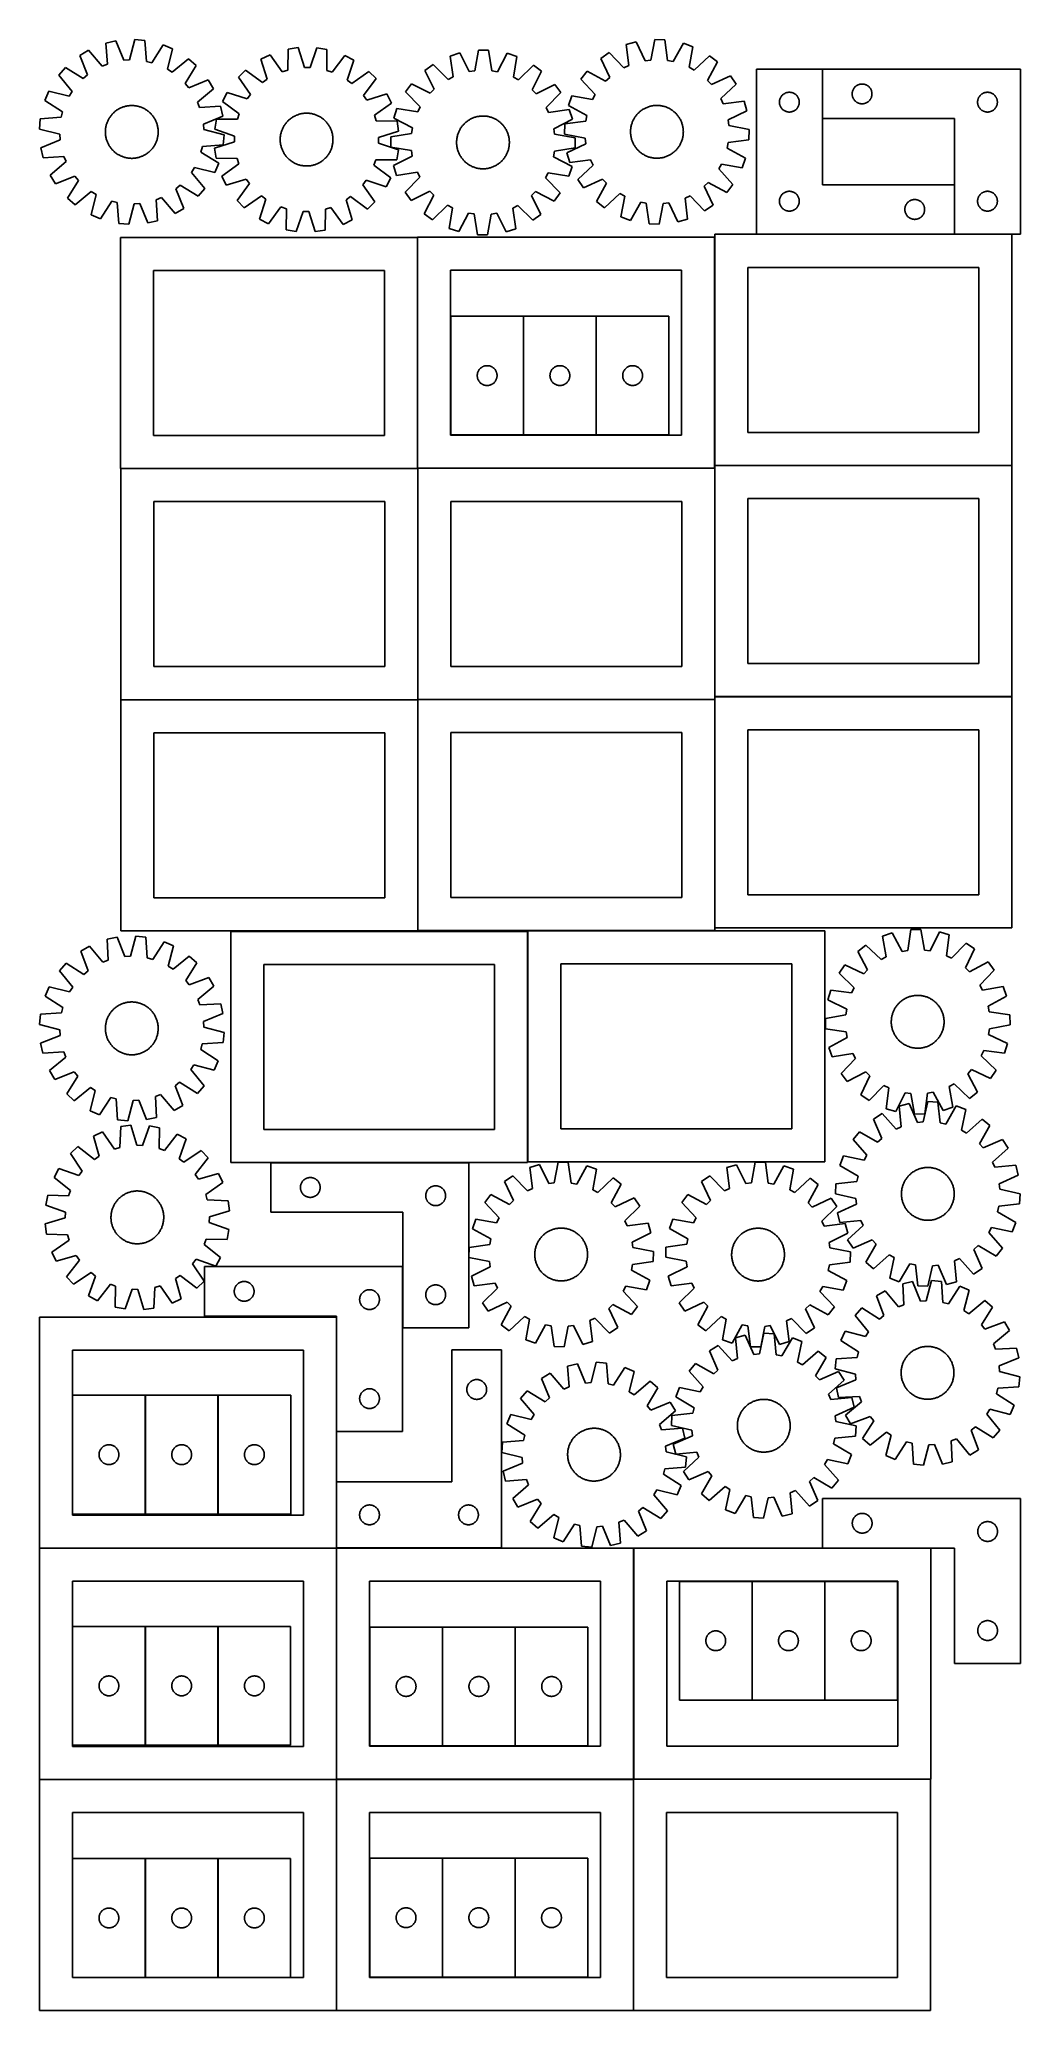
# Model space of a CAD drawing. Header units: millimetres. Extents: x 7 to 1493, y 7 to 2992.
import ezdxf

# ---------------------------------------------------------------- set-up
doc = ezdxf.new("R2010")
doc.units = ezdxf.units.MM
doc.layers.add('COMMON', color=5, linetype='CONTINUOUS', true_color=0x0000ff)
doc.layers.add('CUT', color=7, linetype='CONTINUOUS', true_color=0x000000)

msp = doc.modelspace()

# ---------------------------------------------------------------- linework, layer by layer
at = {"layer": 'COMMON'}
for p, q in [((1193.054254, 2872.265526), (1193.054254, 2947.265526)), ((1393.054254, 2697.265526), (1393.054254, 2772.265526)), ((579.574576, 2342.817184), (579.574576, 2692.398777)), ((1029.774577, 2347.065525), (1029.774577, 2692.817184)), ((1392.954253, 2697.165526), (1092.954253, 2697.165526)), ((1479.874577, 2697.165526), (1393.154254, 2697.165526)), ((740.117242, 2573.111147), (740.117242, 2393.111147)), ((850.317243, 2573.111147), (850.317243, 2393.111147)), ((579.474575, 2342.298777), (129.755907, 2342.298777)), ((579.855908, 1992.617183), (579.855908, 2342.198776)), ((1029.674576, 2342.717184), (579.955908, 2342.717184)), ((1030.055909, 1996.865524), (1030.055909, 2342.617183)), ((1479.874577, 2346.965525), (1030.155909, 2346.965525)), ((579.755907, 1992.098776), (129.755907, 1992.098776)), ((579.855908, 1642.417182), (579.855908, 1991.998775)), ((1029.955908, 1992.517183), (579.955908, 1992.517183)), ((1030.055909, 1646.665523), (1030.055909, 1992.417182)), ((1480.155909, 1996.765524), (1030.155909, 1996.765524)), ((1029.955908, 1642.317182), (746.588017, 1642.317182)), ((746.488016, 1641.013301), (746.488016, 1292.217181)), ((357.00511, 1290.9133), (657.00511, 1290.9133)), ((556.90511, 1040.8133), (556.90511, 1133.449547)), ((167.006342, 938.593141), (167.006342, 758.593141)), ((277.206343, 938.593141), (277.206343, 758.593141)), ((456.624736, 707.373996), (456.624736, 807.373996)), ((456.524735, 706.824782), (6.524735, 706.824782)), ((456.624736, 357.173995), (456.624736, 706.724781)), ((706.724736, 707.273996), (456.724736, 707.273996)), ((1357.143896, 707.100455), (1193.357347, 707.100455)), ((1086.501228, 476.706491), (1086.501228, 656.706491)), ((1196.701229, 476.706491), (1196.701229, 656.706491)), ((166.967402, 408.343508), (166.967402, 588.343508)), ((277.167402, 588.343508), (277.167402, 408.343508)), ((617.324579, 587.467958), (617.324579, 407.467958)), ((727.52458, 587.467958), (727.52458, 407.467958)), ((456.524735, 356.624781), (6.524735, 356.624781)), ((456.624736, 6.52478), (456.624736, 356.52478)), ((906.824737, 6.800453), (906.824737, 356.52478)), ((907.143896, 356.900453), (1356.924737, 356.900453)), ((166.967401, 236.818743), (166.967401, 56.818743)), ((277.167402, 236.818743), (277.167402, 56.818743)), ((617.223871, 237.207125), (617.223871, 57.207125)), ((727.423872, 237.207125), (727.423872, 57.207125))]:
    msp.add_line(p, q, dxfattribs=at)
at = {"layer": 'CUT'}
for p, q in [((122.415922, 2990.074704), (107.427547, 2986.599194)), ((107.427547, 2986.599194), (109.498912, 2954.90244)), ((134.505596, 2960.700999), (122.415922, 2990.074704)), ((150.883324, 2992.092823), (143.058474, 2961.307332)), ((166.212107, 2990.766567), (150.883324, 2992.092823)), ((168.633097, 2959.094599), (166.212107, 2990.766567)), ((910.632208, 2988.703019), (895.858897, 2984.404203)), ((924.327296, 2960.042605), (910.632208, 2988.703019)), ((938.944504, 2992.29185), (932.833573, 2961.12085)), ((954.323165, 2991.815062), (938.944504, 2992.29185)), ((958.491413, 2960.325374), (954.323165, 2991.815062)), ((982.358769, 2986.479263), (966.914559, 2958.722262)), ((996.837409, 2981.273543), (982.358769, 2986.479263)), ((80.977071, 2975.882937), (67.796271, 2967.945868)), ((67.796271, 2967.945868), (79.561092, 2938.440551)), ((101.552008, 2951.682798), (80.977071, 2975.882937)), ((143.058474, 2961.307332), (134.505596, 2960.700999)), ((176.954735, 2957.028271), (168.633097, 2959.094599)), ((193.909849, 2983.889002), (176.954735, 2957.028271)), ((208.078553, 2977.890802), (193.909849, 2983.889002)), ((200.593874, 2947.020844), (208.078553, 2977.890802)), ((232.295386, 2962.790776), (207.869692, 2942.484122)), ((243.917078, 2952.70778), (232.295386, 2962.790776)), ((356.056966, 2969.173016), (342.279142, 2962.324504)), ((342.279142, 2962.324504), (351.626762, 2931.966692)), ((374.613756, 2943.392786), (356.056966, 2969.173016)), ((383.28534, 2977.721786), (382.794375, 2945.961218)), ((398.505135, 2979.977527), (383.28534, 2977.721786)), ((408.187163, 2949.724707), (398.505135, 2979.977527)), ((427.042573, 2979.69386), (416.761083, 2949.639481)), ((442.214521, 2977.136022), (427.042573, 2979.69386)), ((442.074041, 2945.371969), (442.214521, 2977.136022)), ((469.267579, 2968.047686), (450.201987, 2942.641427)), ((482.906544, 2960.926646), (469.267579, 2968.047686)), ((472.957307, 2930.760648), (482.906544, 2960.926646)), ((643.453945, 2971.792286), (628.797654, 2967.110013)), ((628.797654, 2967.110013), (633.438496, 2935.686497)), ((657.891129, 2943.498427), (643.453945, 2971.792286)), ((671.663123, 2976.117575), (666.366425, 2944.797937)), ((687.048986, 2976.041639), (671.663123, 2976.117575)), ((692.03628, 2944.671245), (687.048986, 2976.041639)), ((715.214096, 2971.438119), (700.498337, 2943.288142)), ((729.823455, 2966.611406), (715.214096, 2971.438119)), ((724.872669, 2935.235229), (729.823455, 2966.611406)), ((870.041313, 2972.242041), (857.319466, 2963.58842)), ((857.319466, 2963.58842), (870.697473, 2934.778636)), ((891.92267, 2949.216382), (870.041313, 2972.242041)), ((895.858897, 2984.404203), (899.679425, 2952.870439)), ((932.833573, 2961.12085), (924.327296, 2960.042605)), ((966.914559, 2958.722262), (958.491413, 2960.325374)), ((991.070799, 2950.037011), (996.837409, 2981.273543)), ((1021.852, 2967.535419), (998.586299, 2945.909465)), ((1018.876358, 2930.184612), (1034.01335, 2958.110339)), ((1034.01335, 2958.110339), (1021.852, 2967.535419)), ((45.95188, 2949.580456), (35.868883, 2937.958764)), ((35.868883, 2937.958764), (56.175537, 2913.533069)), ((72.998062, 2932.922761), (45.95188, 2949.580456)), ((79.561092, 2938.440551), (72.998062, 2932.922761)), ((109.498912, 2954.90244), (101.552008, 2951.682798)), ((207.869692, 2942.484122), (200.593874, 2947.020844)), ((227.259384, 2925.661597), (243.917078, 2952.70778)), ((262.282491, 2930.863388), (232.777174, 2919.098567)), ((270.21956, 2917.682588), (262.282491, 2930.863388)), ((319.025135, 2945.78011), (308.037952, 2935.009206)), ((308.037952, 2935.009206), (326.309148, 2909.025785)), ((344.640221, 2926.996018), (319.025135, 2945.78011)), ((351.626762, 2931.966692), (344.640221, 2926.996018)), ((382.794375, 2945.961218), (374.613756, 2943.392786)), ((416.761083, 2949.639481), (408.187163, 2949.724707)), ((450.201987, 2942.641427), (442.074041, 2945.371969)), ((479.84366, 2925.652075), (472.957307, 2930.760648)), ((505.827081, 2943.92327), (479.84366, 2925.652075)), ((497.813893, 2907.321002), (516.597985, 2932.936088)), ((516.597985, 2932.936088), (505.827081, 2943.92327)), ((603.30572, 2954.279303), (590.813661, 2945.297153)), ((590.813661, 2945.297153), (604.937765, 2916.845713)), ((625.779581, 2931.831579), (603.30572, 2954.279303)), ((633.438496, 2935.686497), (625.779581, 2931.831579)), ((666.366425, 2944.797937), (657.891129, 2943.498427)), ((700.498337, 2943.288142), (692.03628, 2944.671245)), ((732.493161, 2931.304901), (724.872669, 2935.235229)), ((755.1875, 2953.5297), (732.493161, 2931.304901)), ((753.186042, 2916.114043), (767.590291, 2944.424683)), ((767.590291, 2944.424683), (755.1875, 2953.5297)), ((836.523799, 2944.043444), (827.098719, 2931.882095)), ((827.098719, 2931.882095), (848.724673, 2908.616394)), ((864.449527, 2928.906453), (836.523799, 2944.043444)), ((870.697473, 2934.778636), (864.449527, 2928.906453)), ((899.679425, 2952.870439), (891.92267, 2949.216382)), ((998.586299, 2945.909465), (991.070799, 2950.037011)), ((1024.748541, 2923.936665), (1018.876358, 2930.184612)), ((1053.558326, 2937.314673), (1024.748541, 2923.936665)), ((1062.211946, 2924.592825), (1053.558326, 2937.314673)), ((1192.954253, 2947.265526), (1092.954253, 2947.265526)), ((1092.954253, 2947.265526), (1092.954253, 2697.265526)), ((1192.954253, 2772.265526), (1192.954253, 2947.265526)), ((1493.154254, 2947.265526), (1193.154254, 2947.265526)), ((1193.154254, 2947.265526), (1193.154254, 2872.265526)), ((1493.154254, 2697.265526), (1493.154254, 2947.265526)), ((20.768857, 2913.74193), (14.770657, 2899.573227)), ((14.770657, 2899.573227), (41.631388, 2882.618112)), ((51.638815, 2906.257251), (20.768857, 2913.74193)), ((56.175537, 2913.533069), (51.638815, 2906.257251)), ((232.777174, 2919.098567), (227.259384, 2925.661597)), ((246.019421, 2897.107651), (270.21956, 2917.682588)), ((249.239063, 2889.160747), (246.019421, 2897.107651)), ((291.034576, 2912.088669), (283.913537, 2898.449704)), ((283.913537, 2898.449704), (309.319795, 2879.384112)), ((321.200574, 2902.139432), (291.034576, 2912.088669)), ((326.309148, 2909.025785), (321.200574, 2902.139432)), ((502.784567, 2900.33446), (497.813893, 2907.321002)), ((533.142379, 2909.682081), (502.784567, 2900.33446)), ((539.990891, 2895.904257), (533.142379, 2909.682081)), ((570.534298, 2925.216982), (561.429282, 2912.814191)), ((561.429282, 2912.814191), (583.654081, 2890.119852)), ((598.844939, 2910.812733), (570.534298, 2925.216982)), ((604.937765, 2916.845713), (598.844939, 2910.812733)), ((759.219022, 2910.021217), (753.186042, 2916.114043)), ((787.670462, 2924.14532), (759.219022, 2910.021217)), ((774.204888, 2889.1794), (796.652612, 2911.653262)), ((796.652612, 2911.653262), (787.670462, 2924.14532)), ((813.360595, 2906.867504), (808.154875, 2892.388864)), ((844.597128, 2901.100894), (813.360595, 2906.867504)), ((848.724673, 2908.616394), (844.597128, 2901.100894)), ((1039.186287, 2902.711468), (1062.211946, 2924.592825)), ((1042.840344, 2894.954714), (1039.186287, 2902.711468)), ((1074.374109, 2898.775242), (1042.840344, 2894.954714)), ((1078.672924, 2884.00193), (1074.374109, 2898.775242)), ((1127.954253, 2897.265526), (1127.974142, 2898.037707)), ((1127.974142, 2896.493344), (1127.954253, 2897.265526)), ((1127.974142, 2898.037707), (1128.033755, 2898.807841)), ((1128.033755, 2895.723211), (1127.974142, 2896.493344)), ((1128.033755, 2898.807841), (1128.132935, 2899.573884)), ((1128.132935, 2899.573884), (1128.271418, 2900.333807)), ((1128.271418, 2900.333807), (1128.448837, 2901.085592)), ((1128.448837, 2901.085592), (1128.664723, 2901.827248)), ((1128.664723, 2901.827248), (1128.918501, 2902.556807)), ((1128.918501, 2902.556807), (1129.2095, 2903.272334)), ((1129.2095, 2903.272334), (1129.536947, 2903.971932)), ((1129.536947, 2903.971932), (1129.899975, 2904.653747)), ((1129.899975, 2904.653747), (1130.29762, 2905.315969)), ((1130.29762, 2905.315969), (1130.728828, 2905.956842)), ((1130.728828, 2905.956842), (1131.192456, 2906.574668)), ((1131.192456, 2906.574668), (1131.687274, 2907.167807)), ((1131.687274, 2907.167807), (1132.21197, 2907.734688)), ((1132.21197, 2907.734688), (1132.765153, 2908.273806)), ((1132.765153, 2908.273806), (1133.345356, 2908.783732)), ((1133.345356, 2908.783732), (1133.951039, 2909.263114)), ((1133.951039, 2909.263114), (1134.580597, 2909.710681)), ((1134.580597, 2909.710681), (1135.232361, 2910.125245)), ((1135.232361, 2910.125245), (1135.904602, 2910.505708)), ((1135.904602, 2910.505708), (1136.595537, 2910.85106)), ((1136.595537, 2910.85106), (1137.303335, 2911.160385)), ((1137.303335, 2911.160385), (1138.026118, 2911.432864)), ((1138.026118, 2911.432864), (1138.761969, 2911.667774)), ((1138.761969, 2911.667774), (1139.508937, 2911.864491)), ((1139.508937, 2911.864491), (1140.265042, 2912.022495)), ((1140.265042, 2912.022495), (1141.028278, 2912.141366)), ((1141.028278, 2912.141366), (1141.796621, 2912.220788)), ((1141.796621, 2912.220788), (1142.568035, 2912.260553)), ((1142.568035, 2912.260553), (1143.340472, 2912.260553)), ((1143.340472, 2912.260553), (1144.111885, 2912.220788)), ((1144.111885, 2912.220788), (1144.880229, 2912.141366)), ((1144.880229, 2912.141366), (1145.643465, 2912.022495)), ((1145.643465, 2912.022495), (1146.399569, 2911.864491)), ((1146.399569, 2911.864491), (1147.146538, 2911.667774)), ((1147.146538, 2911.667774), (1147.882389, 2911.432864)), ((1147.882389, 2911.432864), (1148.605172, 2911.160385)), ((1148.605172, 2911.160385), (1149.312969, 2910.85106)), ((1149.312969, 2910.85106), (1150.003904, 2910.505708)), ((1150.003904, 2910.505708), (1150.676145, 2910.125245)), ((1150.676145, 2910.125245), (1151.327909, 2909.710681)), ((1151.327909, 2909.710681), (1151.957467, 2909.263114)), ((1151.957467, 2909.263114), (1152.563151, 2908.783732)), ((1152.563151, 2908.783732), (1153.143353, 2908.273806)), ((1153.143353, 2908.273806), (1153.696536, 2907.734688)), ((1153.696536, 2907.734688), (1154.221232, 2907.167807)), ((1154.221232, 2907.167807), (1154.71605, 2906.574668)), ((1154.71605, 2906.574668), (1155.179678, 2905.956842)), ((1155.179678, 2905.956842), (1155.610887, 2905.315969)), ((1155.610887, 2905.315969), (1156.008532, 2904.653747)), ((1156.008532, 2904.653747), (1156.371559, 2903.971932)), ((1156.371559, 2903.971932), (1156.699007, 2903.272334)), ((1156.699007, 2903.272334), (1156.990006, 2902.556807)), ((1156.990006, 2902.556807), (1157.243784, 2901.827248)), ((1157.243784, 2901.827248), (1157.459669, 2901.085592)), ((1157.459669, 2901.085592), (1157.637089, 2900.333807)), ((1157.637089, 2900.333807), (1157.775572, 2899.573884)), ((1157.775572, 2899.573884), (1157.874751, 2898.807841)), ((1157.874751, 2898.807841), (1157.934365, 2898.037707)), ((1157.934365, 2896.493344), (1157.874751, 2895.723211)), ((1157.934365, 2898.037707), (1157.954253, 2897.265526)), ((1157.954253, 2897.265526), (1157.934365, 2896.493344)), ((1238.154254, 2909.765526), (1238.174143, 2910.537707)), ((1238.174143, 2908.993344), (1238.154254, 2909.765526)), ((1238.174143, 2910.537707), (1238.233756, 2911.307841)), ((1238.233756, 2908.223211), (1238.174143, 2908.993344)), ((1238.233756, 2911.307841), (1238.332936, 2912.073884)), ((1238.332936, 2907.457167), (1238.233756, 2908.223211)), ((1238.332936, 2912.073884), (1238.471419, 2912.833807)), ((1238.471419, 2906.697245), (1238.332936, 2907.457167)), ((1238.471419, 2912.833807), (1238.648838, 2913.585592)), ((1238.648838, 2905.945459), (1238.471419, 2906.697245)), ((1238.648838, 2913.585592), (1238.864724, 2914.327248)), ((1238.864724, 2905.203803), (1238.648838, 2905.945459)), ((1238.864724, 2914.327248), (1239.118502, 2915.056807)), ((1239.118502, 2904.474244), (1238.864724, 2905.203803)), ((1239.118502, 2915.056807), (1239.409501, 2915.772334)), ((1239.409501, 2903.758717), (1239.118502, 2904.474244)), ((1239.409501, 2915.772334), (1239.736948, 2916.471932)), ((1239.736948, 2903.059119), (1239.409501, 2903.758717)), ((1239.736948, 2916.471932), (1240.099976, 2917.153747)), ((1240.099976, 2902.377305), (1239.736948, 2903.059119)), ((1240.099976, 2917.153747), (1240.497621, 2917.815969)), ((1240.497621, 2901.715083), (1240.099976, 2902.377305)), ((1240.497621, 2917.815969), (1240.928829, 2918.456842)), ((1240.928829, 2901.074209), (1240.497621, 2901.715083)), ((1240.928829, 2918.456842), (1241.392457, 2919.074668)), ((1241.392457, 2900.456383), (1240.928829, 2901.074209)), ((1241.392457, 2919.074668), (1241.887275, 2919.667807)), ((1241.887275, 2899.863244), (1241.392457, 2900.456383)), ((1241.887275, 2919.667807), (1242.411971, 2920.234688)), ((1242.411971, 2899.296363), (1241.887275, 2899.863244)), ((1242.411971, 2920.234688), (1242.965154, 2920.773806)), ((1242.965154, 2898.757245), (1242.411971, 2899.296363)), ((1242.965154, 2920.773806), (1243.545357, 2921.283732)), ((1243.545357, 2898.247319), (1242.965154, 2898.757245)), ((1243.545357, 2921.283732), (1244.15104, 2921.763114)), ((1244.15104, 2897.767937), (1243.545357, 2898.247319)), ((1244.15104, 2921.763114), (1244.780598, 2922.210681)), ((1244.780598, 2897.32037), (1244.15104, 2897.767937)), ((1244.780598, 2922.210681), (1245.432362, 2922.625245)), ((1245.432362, 2896.905806), (1244.780598, 2897.32037)), ((1245.432362, 2922.625245), (1246.104603, 2923.005708)), ((1246.104603, 2896.525344), (1245.432362, 2896.905806)), ((1246.104603, 2923.005708), (1246.795538, 2923.35106)), ((1246.795538, 2896.179992), (1246.104603, 2896.525344)), ((1246.795538, 2923.35106), (1247.503336, 2923.660385)), ((1247.503336, 2923.660385), (1248.226119, 2923.932864)), ((1248.226119, 2923.932864), (1248.96197, 2924.167774)), ((1248.96197, 2924.167774), (1249.708938, 2924.364491)), ((1249.708938, 2924.364491), (1250.465043, 2924.522495)), ((1250.465043, 2924.522495), (1251.228279, 2924.641366)), ((1251.228279, 2924.641366), (1251.996622, 2924.720788)), ((1251.996622, 2924.720788), (1252.768036, 2924.760553)), ((1252.768036, 2924.760553), (1253.540473, 2924.760553)), ((1253.540473, 2924.760553), (1254.311886, 2924.720788)), ((1254.311886, 2924.720788), (1255.08023, 2924.641366)), ((1255.08023, 2924.641366), (1255.843466, 2924.522495)), ((1255.843466, 2924.522495), (1256.59957, 2924.364491)), ((1256.59957, 2924.364491), (1257.346539, 2924.167774)), ((1257.346539, 2924.167774), (1258.08239, 2923.932864)), ((1258.08239, 2923.932864), (1258.805173, 2923.660385)), ((1258.805173, 2923.660385), (1259.51297, 2923.35106)), ((1259.51297, 2923.35106), (1260.203905, 2923.005708)), ((1260.203905, 2896.525344), (1259.51297, 2896.179992)), ((1260.203905, 2923.005708), (1260.876146, 2922.625245)), ((1260.876146, 2896.905806), (1260.203905, 2896.525344)), ((1260.876146, 2922.625245), (1261.52791, 2922.210681)), ((1261.52791, 2897.32037), (1260.876146, 2896.905806)), ((1261.52791, 2922.210681), (1262.157468, 2921.763114)), ((1262.157468, 2897.767937), (1261.52791, 2897.32037)), ((1262.157468, 2921.763114), (1262.763152, 2921.283732)), ((1262.763152, 2898.247319), (1262.157468, 2897.767937)), ((1262.763152, 2921.283732), (1263.343354, 2920.773806)), ((1263.343354, 2898.757245), (1262.763152, 2898.247319)), ((1263.343354, 2920.773806), (1263.896537, 2920.234688)), ((1263.896537, 2899.296363), (1263.343354, 2898.757245)), ((1263.896537, 2920.234688), (1264.421233, 2919.667807)), ((1264.421233, 2899.863244), (1263.896537, 2899.296363)), ((1264.421233, 2919.667807), (1264.916051, 2919.074668)), ((1264.916051, 2900.456383), (1264.421233, 2899.863244)), ((1264.916051, 2919.074668), (1265.379679, 2918.456842)), ((1265.379679, 2901.074209), (1264.916051, 2900.456383)), ((1265.379679, 2918.456842), (1265.810888, 2917.815969)), ((1265.810888, 2901.715083), (1265.379679, 2901.074209)), ((1265.810888, 2917.815969), (1266.208533, 2917.153747)), ((1266.208533, 2902.377305), (1265.810888, 2901.715083)), ((1266.208533, 2917.153747), (1266.57156, 2916.471932)), ((1266.57156, 2903.059119), (1266.208533, 2902.377305)), ((1266.57156, 2916.471932), (1266.899008, 2915.772334)), ((1266.899008, 2903.758717), (1266.57156, 2903.059119)), ((1266.899008, 2915.772334), (1267.190007, 2915.056807)), ((1267.190007, 2904.474244), (1266.899008, 2903.758717)), ((1267.190007, 2915.056807), (1267.443785, 2914.327248)), ((1267.443785, 2905.203803), (1267.190007, 2904.474244)), ((1267.443785, 2914.327248), (1267.65967, 2913.585592)), ((1267.65967, 2905.945459), (1267.443785, 2905.203803)), ((1267.65967, 2913.585592), (1267.83709, 2912.833807)), ((1267.83709, 2906.697245), (1267.65967, 2905.945459)), ((1267.83709, 2912.833807), (1267.975573, 2912.073884)), ((1267.975573, 2907.457167), (1267.83709, 2906.697245)), ((1267.975573, 2912.073884), (1268.074752, 2911.307841)), ((1268.074752, 2908.223211), (1267.975573, 2907.457167)), ((1268.074752, 2911.307841), (1268.134366, 2910.537707)), ((1268.134366, 2908.993344), (1268.074752, 2908.223211)), ((1268.134366, 2910.537707), (1268.154254, 2909.765526)), ((1268.154254, 2909.765526), (1268.134366, 2908.993344)), ((1428.154254, 2897.265526), (1428.174143, 2898.037707)), ((1428.174143, 2896.493344), (1428.154254, 2897.265526)), ((1428.174143, 2898.037707), (1428.233756, 2898.807841)), ((1428.233756, 2895.723211), (1428.174143, 2896.493344)), ((1428.233756, 2898.807841), (1428.332936, 2899.573884)), ((1428.332936, 2899.573884), (1428.471419, 2900.333807)), ((1428.471419, 2900.333807), (1428.648838, 2901.085592)), ((1428.648838, 2901.085592), (1428.864724, 2901.827248)), ((1428.864724, 2901.827248), (1429.118502, 2902.556807)), ((1429.118502, 2902.556807), (1429.409501, 2903.272334)), ((1429.409501, 2903.272334), (1429.736948, 2903.971932)), ((1429.736948, 2903.971932), (1430.099976, 2904.653747)), ((1430.099976, 2904.653747), (1430.497621, 2905.315969)), ((1430.497621, 2905.315969), (1430.928829, 2905.956842)), ((1430.928829, 2905.956842), (1431.392457, 2906.574668)), ((1431.392457, 2906.574668), (1431.887275, 2907.167807)), ((1431.887275, 2907.167807), (1432.411971, 2907.734688)), ((1432.411971, 2907.734688), (1432.965154, 2908.273806)), ((1432.965154, 2908.273806), (1433.545357, 2908.783732)), ((1433.545357, 2908.783732), (1434.15104, 2909.263114)), ((1434.15104, 2909.263114), (1434.780598, 2909.710681)), ((1434.780598, 2909.710681), (1435.432362, 2910.125245)), ((1435.432362, 2910.125245), (1436.104603, 2910.505708)), ((1436.104603, 2910.505708), (1436.795538, 2910.85106)), ((1436.795538, 2910.85106), (1437.503336, 2911.160385)), ((1437.503336, 2911.160385), (1438.226119, 2911.432864)), ((1438.226119, 2911.432864), (1438.96197, 2911.667774)), ((1438.96197, 2911.667774), (1439.708938, 2911.864491)), ((1439.708938, 2911.864491), (1440.465043, 2912.022495)), ((1440.465043, 2912.022495), (1441.228279, 2912.141366)), ((1441.228279, 2912.141366), (1441.996622, 2912.220788)), ((1441.996622, 2912.220788), (1442.768036, 2912.260553)), ((1442.768036, 2912.260553), (1443.540473, 2912.260553)), ((1443.540473, 2912.260553), (1444.311886, 2912.220788)), ((1444.311886, 2912.220788), (1445.08023, 2912.141366)), ((1445.08023, 2912.141366), (1445.843466, 2912.022495)), ((1445.843466, 2912.022495), (1446.59957, 2911.864491)), ((1446.59957, 2911.864491), (1447.346539, 2911.667774)), ((1447.346539, 2911.667774), (1448.08239, 2911.432864)), ((1448.08239, 2911.432864), (1448.805173, 2911.160385)), ((1448.805173, 2911.160385), (1449.51297, 2910.85106)), ((1449.51297, 2910.85106), (1450.203905, 2910.505708)), ((1450.203905, 2910.505708), (1450.876146, 2910.125245)), ((1450.876146, 2910.125245), (1451.52791, 2909.710681)), ((1451.52791, 2909.710681), (1452.157468, 2909.263114)), ((1452.157468, 2909.263114), (1452.763152, 2908.783732)), ((1452.763152, 2908.783732), (1453.343354, 2908.273806)), ((1453.343354, 2908.273806), (1453.896537, 2907.734688)), ((1453.896537, 2907.734688), (1454.421233, 2907.167807)), ((1454.421233, 2907.167807), (1454.916051, 2906.574668)), ((1454.916051, 2906.574668), (1455.379679, 2905.956842)), ((1455.379679, 2905.956842), (1455.810888, 2905.315969)), ((1455.810888, 2905.315969), (1456.208533, 2904.653747)), ((1456.208533, 2904.653747), (1456.57156, 2903.971932)), ((1456.57156, 2903.971932), (1456.899008, 2903.272334)), ((1456.899008, 2903.272334), (1457.190007, 2902.556807)), ((1457.190007, 2902.556807), (1457.443785, 2901.827248)), ((1457.443785, 2901.827248), (1457.65967, 2901.085592)), ((1457.65967, 2901.085592), (1457.83709, 2900.333807)), ((1457.83709, 2900.333807), (1457.975573, 2899.573884)), ((1457.975573, 2899.573884), (1458.074752, 2898.807841)), ((1458.074752, 2898.807841), (1458.134366, 2898.037707)), ((1458.134366, 2896.493344), (1458.074752, 2895.723211)), ((1458.134366, 2898.037707), (1458.154254, 2897.265526)), ((1458.154254, 2897.265526), (1458.134366, 2896.493344)), ((7.893092, 2871.875485), (6.566836, 2856.546701)), ((39.56506, 2874.296474), (7.893092, 2871.875485)), ((41.631388, 2882.618112), (39.56506, 2874.296474)), ((109.079135, 2866.297217), (109.541612, 2867.465601)), ((109.541612, 2867.465601), (110.04056, 2868.618882)), ((110.04056, 2868.618882), (110.575488, 2869.755922)), ((110.575488, 2869.755922), (111.145868, 2870.875598)), ((111.145868, 2870.875598), (111.751135, 2871.976805)), ((111.751135, 2871.976805), (112.390694, 2873.058457)), ((112.390694, 2873.058457), (113.063913, 2874.119487)), ((113.063913, 2874.119487), (113.770127, 2875.158846)), ((113.770127, 2875.158846), (114.50864, 2876.17551)), ((114.50864, 2876.17551), (115.278722, 2877.168475)), ((115.278722, 2877.168475), (116.079615, 2878.136761)), ((116.079615, 2878.136761), (116.910527, 2879.079413)), ((116.910527, 2879.079413), (117.770638, 2879.9955)), ((117.770638, 2879.9955), (118.6591, 2880.884119)), ((118.6591, 2880.884119), (119.575035, 2881.744391)), ((119.575035, 2881.744391), (120.517541, 2882.575469)), ((120.517541, 2882.575469), (121.485686, 2883.376532)), ((121.485686, 2883.376532), (122.478515, 2884.146789)), ((122.478515, 2884.146789), (123.495049, 2884.885481)), ((123.495049, 2884.885481), (124.534284, 2885.591879)), ((124.534284, 2885.591879), (125.595195, 2886.265284)), ((125.595195, 2886.265284), (126.676734, 2886.905033)), ((126.676734, 2886.905033), (127.777835, 2887.510495)), ((127.777835, 2887.510495), (128.897411, 2888.081071)), ((128.897411, 2888.081071), (130.034356, 2888.6162)), ((130.034356, 2888.6162), (131.187549, 2889.115351)), ((131.187549, 2889.115351), (132.355852, 2889.578034)), ((132.355852, 2889.578034), (133.538112, 2890.003791)), ((133.538112, 2890.003791), (134.733161, 2890.392203)), ((134.733161, 2890.392203), (135.939821, 2890.742885)), ((135.939821, 2890.742885), (137.156901, 2891.055493)), ((137.156901, 2891.055493), (138.3832, 2891.329716)), ((138.3832, 2891.329716), (139.617507, 2891.565285)), ((139.617507, 2891.565285), (140.858604, 2891.761968)), ((140.858604, 2891.761968), (142.105267, 2891.91957)), ((142.105267, 2891.91957), (143.356265, 2892.037935)), ((143.356265, 2892.037935), (144.610364, 2892.116947)), ((144.610364, 2892.116947), (145.866326, 2892.156528)), ((145.866326, 2892.156528), (147.122911, 2892.156639)), ((147.122911, 2892.156639), (148.37888, 2892.117279)), ((148.37888, 2892.117279), (149.632993, 2892.038488)), ((149.632993, 2892.038488), (150.884012, 2891.920343)), ((150.884012, 2891.920343), (152.130703, 2891.762961)), ((152.130703, 2891.762961), (153.371835, 2891.566497)), ((153.371835, 2891.566497), (154.606183, 2891.331145)), ((154.606183, 2891.331145), (155.83253, 2891.057137)), ((155.83253, 2891.057137), (157.049665, 2890.744744)), ((157.049665, 2890.744744), (158.256387, 2890.394274)), ((158.256387, 2890.394274), (159.451505, 2890.006073)), ((159.451505, 2890.006073), (160.633839, 2889.580524)), ((160.633839, 2889.580524), (161.802224, 2889.118047)), ((161.802224, 2889.118047), (162.955505, 2888.619099)), ((162.955505, 2888.619099), (164.092544, 2888.084171)), ((164.092544, 2888.084171), (165.21222, 2887.513792)), ((165.21222, 2887.513792), (166.313428, 2886.908524)), ((166.313428, 2886.908524), (167.39508, 2886.268965)), ((167.39508, 2886.268965), (168.456109, 2885.595747)), ((168.456109, 2885.595747), (169.495469, 2884.889532)), ((169.495469, 2884.889532), (170.512133, 2884.151019)), ((170.512133, 2884.151019), (171.505098, 2883.380937)), ((171.505098, 2883.380937), (172.473384, 2882.580044)), ((172.473384, 2882.580044), (173.416036, 2881.749133)), ((173.416036, 2881.749133), (174.332123, 2880.889021)), ((174.332123, 2880.889021), (175.220741, 2880.00056)), ((175.220741, 2880.00056), (176.081014, 2879.084624)), ((176.081014, 2879.084624), (176.912092, 2878.142119)), ((176.912092, 2878.142119), (177.713155, 2877.173974)), ((177.713155, 2877.173974), (178.483412, 2876.181144)), ((178.483412, 2876.181144), (179.222104, 2875.16461)), ((179.222104, 2875.16461), (179.928501, 2874.125375)), ((179.928501, 2874.125375), (180.601907, 2873.064464)), ((180.601907, 2873.064464), (181.241656, 2871.982925)), ((181.241656, 2871.982925), (181.847118, 2870.881824)), ((181.847118, 2870.881824), (182.417694, 2869.762248)), ((182.417694, 2869.762248), (182.952822, 2868.625303)), ((182.952822, 2868.625303), (183.451974, 2867.47211)), ((183.451974, 2867.47211), (183.914657, 2866.303807)), ((280.935817, 2891.232112), (249.239063, 2889.160747)), ((255.037622, 2864.154064), (284.411326, 2876.243738)), ((274.825201, 2871.396646), (272.267362, 2856.224698)), ((306.589253, 2871.256166), (274.825201, 2871.396646)), ((284.411326, 2876.243738), (280.935817, 2891.232112)), ((309.319795, 2879.384112), (306.589253, 2871.256166)), ((380.622269, 2866.132865), (381.440347, 2867.086675)), ((381.440347, 2867.086675), (382.287981, 2868.014319)), ((382.287981, 2868.014319), (383.164336, 2868.91488)), ((383.164336, 2868.91488), (384.068545, 2869.78747)), ((384.068545, 2869.78747), (384.999716, 2870.631227)), ((384.999716, 2870.631227), (385.956931, 2871.445319)), ((385.956931, 2871.445319), (386.939245, 2872.228943)), ((386.939245, 2872.228943), (387.945689, 2872.981324)), ((387.945689, 2872.981324), (388.975269, 2873.701721)), ((388.975269, 2873.701721), (390.026969, 2874.389423)), ((390.026969, 2874.389423), (391.099751, 2875.043751)), ((391.099751, 2875.043751), (392.192557, 2875.664059)), ((392.192557, 2875.664059), (393.304308, 2876.249735)), ((393.304308, 2876.249735), (394.433907, 2876.800201)), ((394.433907, 2876.800201), (395.580239, 2877.314914)), ((395.580239, 2877.314914), (396.742173, 2877.793366)), ((396.742173, 2877.793366), (397.918563, 2878.235085)), ((397.918563, 2878.235085), (399.108246, 2878.639634)), ((399.108246, 2878.639634), (400.31005, 2879.006615)), ((400.31005, 2879.006615), (401.522787, 2879.335665)), ((401.522787, 2879.335665), (402.745262, 2879.62646)), ((402.745262, 2879.62646), (403.976268, 2879.878712)), ((403.976268, 2879.878712), (405.21459, 2880.092173)), ((405.21459, 2880.092173), (406.459006, 2880.266632)), ((406.459006, 2880.266632), (407.708288, 2880.401918)), ((407.708288, 2880.401918), (408.961202, 2880.497895)), ((408.961202, 2880.497895), (410.216514, 2880.55447)), ((410.216514, 2880.55447), (411.472982, 2880.571587)), ((411.472982, 2880.571587), (412.729369, 2880.549229)), ((412.729369, 2880.549229), (413.984433, 2880.487417)), ((413.984433, 2880.487417), (415.236936, 2880.386214)), ((415.236936, 2880.386214), (416.485643, 2880.245718)), ((416.485643, 2880.245718), (417.72932, 2880.06607)), ((417.72932, 2880.06607), (418.966741, 2879.847444)), ((418.966741, 2879.847444), (420.196684, 2879.590059)), ((420.196684, 2879.590059), (421.417935, 2879.294167)), ((421.417935, 2879.294167), (422.62929, 2878.96006)), ((422.62929, 2878.96006), (423.829552, 2878.588069)), ((423.829552, 2878.588069), (425.017537, 2878.178561)), ((425.017537, 2878.178561), (426.192074, 2877.731938)), ((426.192074, 2877.731938), (427.352001, 2877.248643)), ((427.352001, 2877.248643), (428.496176, 2876.729153)), ((428.496176, 2876.729153), (429.623469, 2876.173979)), ((429.623469, 2876.173979), (430.732767, 2875.58367)), ((430.732767, 2875.58367), (431.822976, 2874.958809)), ((431.822976, 2874.958809), (432.893019, 2874.300011)), ((432.893019, 2874.300011), (433.941841, 2873.607928)), ((433.941841, 2873.607928), (434.968407, 2872.883242)), ((434.968407, 2872.883242), (435.971703, 2872.126668)), ((435.971703, 2872.126668), (436.95074, 2871.338954)), ((436.95074, 2871.338954), (437.90455, 2870.520876)), ((437.90455, 2870.520876), (438.832194, 2869.673241)), ((438.832194, 2869.673241), (439.732755, 2868.796887)), ((439.732755, 2868.796887), (440.605345, 2867.892678)), ((440.605345, 2867.892678), (441.449102, 2866.961506)), ((441.449102, 2866.961506), (442.263194, 2866.004291)), ((514.210661, 2877.347466), (539.990891, 2895.904257)), ((516.779093, 2869.166847), (514.210661, 2877.347466)), ((548.539662, 2868.675883), (516.779093, 2869.166847)), ((548.347576, 2887.450146), (543.520863, 2872.840786)), ((543.520863, 2872.840786), (571.67084, 2858.125027)), ((579.723752, 2882.49936), (548.347576, 2887.450146)), ((550.795402, 2853.456087), (548.539662, 2868.675883)), ((583.654081, 2890.119852), (579.723752, 2882.49936)), ((652.126213, 2866.219948), (653.079342, 2867.03882)), ((653.079342, 2867.03882), (654.057722, 2867.827349)), ((654.057722, 2867.827349), (655.060388, 2868.584758)), ((655.060388, 2868.584758), (656.08635, 2869.310299)), ((656.08635, 2869.310299), (657.134595, 2870.003255)), ((657.134595, 2870.003255), (658.20409, 2870.662944)), ((658.20409, 2870.662944), (659.293778, 2871.288713)), ((659.293778, 2871.288713), (660.402584, 2871.879945)), ((660.402584, 2871.879945), (661.529414, 2872.436057)), ((661.529414, 2872.436057), (662.673156, 2872.956501)), ((662.673156, 2872.956501), (663.832681, 2873.440761)), ((663.832681, 2873.440761), (665.006845, 2873.888361)), ((665.006845, 2873.888361), (666.194489, 2874.298859)), ((666.194489, 2874.298859), (667.394441, 2874.67185)), ((667.394441, 2874.67185), (668.605517, 2875.006965)), ((668.605517, 2875.006965), (669.826521, 2875.303874)), ((669.826521, 2875.303874), (671.056249, 2875.562283)), ((671.056249, 2875.562283), (672.293487, 2875.781939)), ((672.293487, 2875.781939), (673.537015, 2875.962623)), ((673.537015, 2875.962623), (674.785604, 2876.104159)), ((674.785604, 2876.104159), (676.038022, 2876.206405)), ((676.038022, 2876.206405), (677.293035, 2876.269261)), ((677.293035, 2876.269261), (678.549402, 2876.292666)), ((678.549402, 2876.292666), (679.805885, 2876.276595)), ((679.805885, 2876.276595), (681.061243, 2876.221066)), ((681.061243, 2876.221066), (682.314237, 2876.126132)), ((682.314237, 2876.126132), (683.563631, 2875.991887)), ((683.563631, 2875.991887), (684.808191, 2875.818464)), ((684.808191, 2875.818464), (686.046691, 2875.606034)), ((686.046691, 2875.606034), (687.277906, 2875.354807)), ((687.277906, 2875.354807), (688.500623, 2875.065031)), ((688.500623, 2875.065031), (689.713634, 2874.73699)), ((689.713634, 2874.73699), (690.915743, 2874.371011)), ((690.915743, 2874.371011), (692.105763, 2873.967452)), ((692.105763, 2873.967452), (693.28252, 2873.526713)), ((693.28252, 2873.526713), (694.444852, 2873.049229)), ((694.444852, 2873.049229), (695.591612, 2872.535471)), ((695.591612, 2872.535471), (696.721669, 2871.985946)), ((696.721669, 2871.985946), (697.833907, 2871.401196)), ((697.833907, 2871.401196), (698.927229, 2870.781798)), ((698.927229, 2870.781798), (700.000556, 2870.128364)), ((700.000556, 2870.128364), (701.052829, 2869.441538)), ((701.052829, 2869.441538), (702.083008, 2868.721998)), ((702.083008, 2868.721998), (703.090078, 2867.970455)), ((703.090078, 2867.970455), (704.073044, 2867.18765)), ((704.073044, 2867.18765), (705.030937, 2866.374355)), ((705.030937, 2866.374355), (705.962811, 2865.531373)), ((778.059806, 2881.520485), (774.204888, 2889.1794)), ((809.483322, 2886.161327), (778.059806, 2881.520485)), ((785.871736, 2857.067852), (814.165595, 2871.505037)), ((834.308764, 2868.521507), (802.819076, 2864.35326)), ((808.154875, 2892.388864), (835.911877, 2876.944654)), ((814.165595, 2871.505037), (809.483322, 2886.161327)), ((835.911877, 2876.944654), (834.308764, 2868.521507)), ((904.555937, 2865.569681), (904.990365, 2866.748782)), ((904.990365, 2866.748782), (905.461614, 2867.913656)), ((905.461614, 2867.913656), (905.969221, 2869.063152)), ((905.969221, 2869.063152), (906.512683, 2870.196138)), ((906.512683, 2870.196138), (907.091466, 2871.311493)), ((907.091466, 2871.311493), (907.704996, 2872.408118)), ((907.704996, 2872.408118), (908.35267, 2873.484931)), ((908.35267, 2873.484931), (909.033848, 2874.540868)), ((909.033848, 2874.540868), (909.747858, 2875.574888)), ((909.747858, 2875.574888), (910.493995, 2876.58597)), ((910.493995, 2876.58597), (911.271522, 2877.573116)), ((911.271522, 2877.573116), (912.079672, 2878.535353)), ((912.079672, 2878.535353), (912.917649, 2879.47173)), ((912.917649, 2879.47173), (913.784624, 2880.381324)), ((913.784624, 2880.381324), (914.679743, 2881.263237)), ((914.679743, 2881.263237), (915.602121, 2882.116597)), ((915.602121, 2882.116597), (916.550849, 2882.940565)), ((916.550849, 2882.940565), (917.52499, 2883.734325)), ((917.52499, 2883.734325), (918.523583, 2884.497096)), ((918.523583, 2884.497096), (919.545643, 2885.228123)), ((919.545643, 2885.228123), (920.590161, 2885.926686)), ((920.590161, 2885.926686), (921.656105, 2886.592095)), ((921.656105, 2886.592095), (922.742424, 2887.223694)), ((922.742424, 2887.223694), (923.848047, 2887.820859)), ((923.848047, 2887.820859), (924.971881, 2888.383)), ((924.971881, 2888.383), (926.112818, 2888.909564)), ((926.112818, 2888.909564), (927.269732, 2889.400031)), ((927.269732, 2889.400031), (928.441481, 2889.853916)), ((928.441481, 2889.853916), (929.626908, 2890.270771)), ((929.626908, 2890.270771), (930.824845, 2890.650185)), ((930.824845, 2890.650185), (932.034107, 2890.991785)), ((932.034107, 2890.991785), (933.253504, 2891.295231)), ((933.253504, 2891.295231), (934.481829, 2891.560226)), ((934.481829, 2891.560226), (935.717873, 2891.786508)), ((935.717873, 2891.786508), (936.960414, 2891.973852)), ((936.960414, 2891.973852), (938.208227, 2892.122076)), ((938.208227, 2892.122076), (939.46008, 2892.231031)), ((939.46008, 2892.231031), (940.714737, 2892.300611)), ((940.714737, 2892.300611), (941.970961, 2892.330747)), ((941.970961, 2892.330747), (943.227512, 2892.321408)), ((943.227512, 2892.321408), (944.483149, 2892.272606)), ((944.483149, 2892.272606), (945.736634, 2892.184387)), ((945.736634, 2892.184387), (946.98673, 2892.056838)), ((946.98673, 2892.056838), (948.232202, 2891.890086)), ((948.232202, 2891.890086), (949.471821, 2891.684295)), ((949.471821, 2891.684295), (950.704365, 2891.439669)), ((950.704365, 2891.439669), (951.928617, 2891.156447)), ((951.928617, 2891.156447), (953.143369, 2890.834911)), ((953.143369, 2890.834911), (954.347421, 2890.475377)), ((954.347421, 2890.475377), (955.539586, 2890.078201)), ((955.539586, 2890.078201), (956.718687, 2889.643774)), ((956.718687, 2889.643774), (957.883561, 2889.172524)), ((957.883561, 2889.172524), (959.033058, 2888.664918)), ((959.033058, 2888.664918), (960.166043, 2888.121455)), ((960.166043, 2888.121455), (961.281398, 2887.542673)), ((961.281398, 2887.542673), (962.378023, 2886.929142)), ((962.378023, 2886.929142), (963.454836, 2886.281468)), ((963.454836, 2886.281468), (964.510773, 2885.60029)), ((964.510773, 2885.60029), (965.544793, 2884.88628)), ((965.544793, 2884.88628), (966.555875, 2884.140144)), ((966.555875, 2884.140144), (967.543022, 2883.362616)), ((967.543022, 2883.362616), (968.505258, 2882.554466)), ((968.505258, 2882.554466), (969.441635, 2881.716489)), ((969.441635, 2881.716489), (970.351229, 2880.849514)), ((970.351229, 2880.849514), (971.233142, 2879.954396)), ((971.233142, 2879.954396), (972.086503, 2879.032017)), ((972.086503, 2879.032017), (972.91047, 2878.083289)), ((972.91047, 2878.083289), (973.70423, 2877.109148)), ((973.70423, 2877.109148), (974.467001, 2876.110555)), ((974.467001, 2876.110555), (975.198028, 2875.088495)), ((975.198028, 2875.088495), (975.896591, 2874.043978)), ((975.896591, 2874.043978), (976.562, 2872.978033)), ((976.562, 2872.978033), (977.193599, 2871.891714)), ((977.193599, 2871.891714), (977.790764, 2870.786091)), ((977.790764, 2870.786091), (978.352906, 2869.662257)), ((978.352906, 2869.662257), (978.879469, 2868.52132)), ((978.879469, 2868.52132), (979.369936, 2867.364406)), ((979.369936, 2867.364406), (979.823821, 2866.192658)), ((1050.01251, 2870.306843), (1078.672924, 2884.00193)), ((1051.090755, 2861.800565), (1050.01251, 2870.306843)), ((1128.132935, 2894.957167), (1128.033755, 2895.723211)), ((1128.271418, 2894.197245), (1128.132935, 2894.957167)), ((1128.448837, 2893.445459), (1128.271418, 2894.197245)), ((1128.664723, 2892.703803), (1128.448837, 2893.445459)), ((1128.918501, 2891.974244), (1128.664723, 2892.703803)), ((1129.2095, 2891.258717), (1128.918501, 2891.974244)), ((1129.536947, 2890.559119), (1129.2095, 2891.258717)), ((1129.899975, 2889.877305), (1129.536947, 2890.559119)), ((1130.29762, 2889.215083), (1129.899975, 2889.877305)), ((1130.728828, 2888.574209), (1130.29762, 2889.215083)), ((1131.192456, 2887.956383), (1130.728828, 2888.574209)), ((1131.687274, 2887.363244), (1131.192456, 2887.956383)), ((1132.21197, 2886.796363), (1131.687274, 2887.363244)), ((1132.765153, 2886.257245), (1132.21197, 2886.796363)), ((1133.345356, 2885.747319), (1132.765153, 2886.257245)), ((1133.951039, 2885.267937), (1133.345356, 2885.747319)), ((1134.580597, 2884.82037), (1133.951039, 2885.267937)), ((1135.232361, 2884.405806), (1134.580597, 2884.82037)), ((1135.904602, 2884.025344), (1135.232361, 2884.405806)), ((1136.595537, 2883.679992), (1135.904602, 2884.025344)), ((1137.303335, 2883.370666), (1136.595537, 2883.679992)), ((1138.026118, 2883.098187), (1137.303335, 2883.370666)), ((1138.761969, 2882.863277), (1138.026118, 2883.098187)), ((1139.508937, 2882.66656), (1138.761969, 2882.863277)), ((1140.265042, 2882.508556), (1139.508937, 2882.66656)), ((1141.028278, 2882.389685), (1140.265042, 2882.508556)), ((1141.796621, 2882.310263), (1141.028278, 2882.389685)), ((1142.568035, 2882.270499), (1141.796621, 2882.310263)), ((1143.340472, 2882.270499), (1142.568035, 2882.270499)), ((1144.111885, 2882.310263), (1143.340472, 2882.270499)), ((1144.880229, 2882.389685), (1144.111885, 2882.310263)), ((1145.643465, 2882.508556), (1144.880229, 2882.389685)), ((1146.399569, 2882.66656), (1145.643465, 2882.508556)), ((1147.146538, 2882.863277), (1146.399569, 2882.66656)), ((1147.882389, 2883.098187), (1147.146538, 2882.863277)), ((1148.605172, 2883.370666), (1147.882389, 2883.098187)), ((1149.312969, 2883.679992), (1148.605172, 2883.370666)), ((1150.003904, 2884.025344), (1149.312969, 2883.679992)), ((1150.676145, 2884.405806), (1150.003904, 2884.025344)), ((1151.327909, 2884.82037), (1150.676145, 2884.405806)), ((1151.957467, 2885.267937), (1151.327909, 2884.82037)), ((1152.563151, 2885.747319), (1151.957467, 2885.267937)), ((1153.143353, 2886.257245), (1152.563151, 2885.747319)), ((1153.696536, 2886.796363), (1153.143353, 2886.257245)), ((1154.221232, 2887.363244), (1153.696536, 2886.796363)), ((1154.71605, 2887.956383), (1154.221232, 2887.363244)), ((1155.179678, 2888.574209), (1154.71605, 2887.956383)), ((1155.610887, 2889.215083), (1155.179678, 2888.574209)), ((1156.008532, 2889.877305), (1155.610887, 2889.215083)), ((1156.371559, 2890.559119), (1156.008532, 2889.877305)), ((1156.699007, 2891.258717), (1156.371559, 2890.559119)), ((1156.990006, 2891.974244), (1156.699007, 2891.258717)), ((1157.243784, 2892.703803), (1156.990006, 2891.974244)), ((1157.459669, 2893.445459), (1157.243784, 2892.703803)), ((1157.637089, 2894.197245), (1157.459669, 2893.445459)), ((1157.775572, 2894.957167), (1157.637089, 2894.197245)), ((1157.874751, 2895.723211), (1157.775572, 2894.957167)), ((1193.154254, 2872.265526), (1393.154254, 2872.265526)), ((1247.503336, 2895.870666), (1246.795538, 2896.179992)), ((1248.226119, 2895.598187), (1247.503336, 2895.870666)), ((1248.96197, 2895.363277), (1248.226119, 2895.598187)), ((1249.708938, 2895.16656), (1248.96197, 2895.363277)), ((1250.465043, 2895.008556), (1249.708938, 2895.16656)), ((1251.228279, 2894.889685), (1250.465043, 2895.008556)), ((1251.996622, 2894.810263), (1251.228279, 2894.889685)), ((1252.768036, 2894.770499), (1251.996622, 2894.810263)), ((1253.540473, 2894.770499), (1252.768036, 2894.770499)), ((1254.311886, 2894.810263), (1253.540473, 2894.770499)), ((1255.08023, 2894.889685), (1254.311886, 2894.810263)), ((1255.843466, 2895.008556), (1255.08023, 2894.889685)), ((1256.59957, 2895.16656), (1255.843466, 2895.008556)), ((1257.346539, 2895.363277), (1256.59957, 2895.16656)), ((1258.08239, 2895.598187), (1257.346539, 2895.363277)), ((1258.805173, 2895.870666), (1258.08239, 2895.598187)), ((1259.51297, 2896.179992), (1258.805173, 2895.870666)), ((1393.154254, 2872.265526), (1393.154254, 2697.265526)), ((1428.332936, 2894.957167), (1428.233756, 2895.723211)), ((1428.471419, 2894.197245), (1428.332936, 2894.957167)), ((1428.648838, 2893.445459), (1428.471419, 2894.197245)), ((1428.864724, 2892.703803), (1428.648838, 2893.445459)), ((1429.118502, 2891.974244), (1428.864724, 2892.703803)), ((1429.409501, 2891.258717), (1429.118502, 2891.974244)), ((1429.736948, 2890.559119), (1429.409501, 2891.258717)), ((1430.099976, 2889.877305), (1429.736948, 2890.559119)), ((1430.497621, 2889.215083), (1430.099976, 2889.877305)), ((1430.928829, 2888.574209), (1430.497621, 2889.215083)), ((1431.392457, 2887.956383), (1430.928829, 2888.574209)), ((1431.887275, 2887.363244), (1431.392457, 2887.956383)), ((1432.411971, 2886.796363), (1431.887275, 2887.363244)), ((1432.965154, 2886.257245), (1432.411971, 2886.796363)), ((1433.545357, 2885.747319), (1432.965154, 2886.257245)), ((1434.15104, 2885.267937), (1433.545357, 2885.747319)), ((1434.780598, 2884.82037), (1434.15104, 2885.267937)), ((1435.432362, 2884.405806), (1434.780598, 2884.82037)), ((1436.104603, 2884.025344), (1435.432362, 2884.405806)), ((1436.795538, 2883.679992), (1436.104603, 2884.025344)), ((1437.503336, 2883.370666), (1436.795538, 2883.679992)), ((1438.226119, 2883.098187), (1437.503336, 2883.370666)), ((1438.96197, 2882.863277), (1438.226119, 2883.098187)), ((1439.708938, 2882.66656), (1438.96197, 2882.863277)), ((1440.465043, 2882.508556), (1439.708938, 2882.66656)), ((1441.228279, 2882.389685), (1440.465043, 2882.508556)), ((1441.996622, 2882.310263), (1441.228279, 2882.389685)), ((1442.768036, 2882.270499), (1441.996622, 2882.310263)), ((1443.540473, 2882.270499), (1442.768036, 2882.270499)), ((1444.311886, 2882.310263), (1443.540473, 2882.270499)), ((1445.08023, 2882.389685), (1444.311886, 2882.310263)), ((1445.843466, 2882.508556), (1445.08023, 2882.389685)), ((1446.59957, 2882.66656), (1445.843466, 2882.508556)), ((1447.346539, 2882.863277), (1446.59957, 2882.66656)), ((1448.08239, 2883.098187), (1447.346539, 2882.863277)), ((1448.805173, 2883.370666), (1448.08239, 2883.098187)), ((1449.51297, 2883.679992), (1448.805173, 2883.370666)), ((1450.203905, 2884.025344), (1449.51297, 2883.679992)), ((1450.876146, 2884.405806), (1450.203905, 2884.025344)), ((1451.52791, 2884.82037), (1450.876146, 2884.405806)), ((1452.157468, 2885.267937), (1451.52791, 2884.82037)), ((1452.763152, 2885.747319), (1452.157468, 2885.267937)), ((1453.343354, 2886.257245), (1452.763152, 2885.747319)), ((1453.896537, 2886.796363), (1453.343354, 2886.257245)), ((1454.421233, 2887.363244), (1453.896537, 2886.796363)), ((1454.916051, 2887.956383), (1454.421233, 2887.363244)), ((1455.379679, 2888.574209), (1454.916051, 2887.956383)), ((1455.810888, 2889.215083), (1455.379679, 2888.574209)), ((1456.208533, 2889.877305), (1455.810888, 2889.215083)), ((1456.57156, 2890.559119), (1456.208533, 2889.877305)), ((1456.899008, 2891.258717), (1456.57156, 2890.559119)), ((1457.190007, 2891.974244), (1456.899008, 2891.258717)), ((1457.443785, 2892.703803), (1457.190007, 2891.974244)), ((1457.65967, 2893.445459), (1457.443785, 2892.703803)), ((1457.83709, 2894.197245), (1457.65967, 2893.445459)), ((1457.975573, 2894.957167), (1457.83709, 2894.197245)), ((1458.074752, 2895.723211), (1457.975573, 2894.957167)), ((6.566836, 2856.546701), (37.352327, 2848.721851)), ((37.95866, 2840.168973), (8.584956, 2828.079299)), ((37.352327, 2848.721851), (37.95866, 2840.168973)), ((106.50302, 2852.786289), (106.54238, 2854.042258)), ((106.503131, 2851.529703), (106.50302, 2852.786289)), ((106.542712, 2850.273742), (106.503131, 2851.529703)), ((106.54238, 2854.042258), (106.621171, 2855.29637)), ((106.621724, 2849.019643), (106.542712, 2850.273742)), ((106.621171, 2855.29637), (106.739316, 2856.547389)), ((106.740089, 2847.768644), (106.621724, 2849.019643)), ((106.739316, 2856.547389), (106.896698, 2857.79408)), ((106.897691, 2846.521982), (106.740089, 2847.768644)), ((106.896698, 2857.79408), (107.093162, 2859.035212)), ((107.094374, 2845.280884), (106.897691, 2846.521982)), ((107.093162, 2859.035212), (107.328514, 2860.269561)), ((107.329943, 2844.046577), (107.094374, 2845.280884)), ((107.328514, 2860.269561), (107.602522, 2861.495907)), ((107.604167, 2842.820278), (107.329943, 2844.046577)), ((107.602522, 2861.495907), (107.914915, 2862.713042)), ((107.916774, 2841.603199), (107.604167, 2842.820278)), ((107.914915, 2862.713042), (108.265385, 2863.919764)), ((108.267456, 2840.396538), (107.916774, 2841.603199)), ((108.265385, 2863.919764), (108.653586, 2865.114882)), ((108.655868, 2839.201489), (108.267456, 2840.396538)), ((108.653586, 2865.114882), (109.079135, 2866.297217)), ((109.081625, 2838.019229), (108.655868, 2839.201489)), ((109.544308, 2836.850927), (109.081625, 2838.019229)), ((110.04346, 2835.697733), (109.544308, 2836.850927)), ((183.45467, 2836.857435), (182.955721, 2835.704154)), ((183.917147, 2838.02582), (183.45467, 2836.857435)), ((183.914657, 2866.303807), (184.340414, 2865.121548)), ((184.342696, 2839.208154), (183.917147, 2838.02582)), ((184.340414, 2865.121548), (184.728826, 2863.926498)), ((184.730897, 2840.403272), (184.342696, 2839.208154)), ((184.728826, 2863.926498), (185.079508, 2862.719838)), ((185.081367, 2841.609994), (184.730897, 2840.403272)), ((185.079508, 2862.719838), (185.392115, 2861.502758)), ((185.39376, 2842.827129), (185.081367, 2841.609994)), ((185.392115, 2861.502758), (185.666339, 2860.276459)), ((185.667768, 2844.053476), (185.39376, 2842.827129)), ((185.666339, 2860.276459), (185.901908, 2859.042152)), ((185.903119, 2845.287824), (185.667768, 2844.053476)), ((185.901908, 2859.042152), (186.098591, 2857.801055)), ((186.099583, 2846.528956), (185.903119, 2845.287824)), ((186.098591, 2857.801055), (186.256192, 2856.554392)), ((186.256966, 2847.775647), (186.099583, 2846.528956)), ((186.256192, 2856.554392), (186.374558, 2855.303394)), ((186.375111, 2849.026666), (186.256966, 2847.775647)), ((186.374558, 2855.303394), (186.45357, 2854.049295)), ((186.453902, 2850.280779), (186.375111, 2849.026666)), ((186.45357, 2854.049295), (186.493151, 2852.793333)), ((186.493261, 2851.536748), (186.453902, 2850.280779)), ((186.493151, 2852.793333), (186.493261, 2851.536748)), ((255.643955, 2855.601185), (255.037622, 2864.154064)), ((286.429446, 2847.776335), (255.643955, 2855.601185)), ((302.236515, 2837.369288), (271.983696, 2827.68726)), ((272.267362, 2856.224698), (302.321741, 2845.943208)), ((285.10319, 2832.447552), (286.429446, 2847.776335)), ((302.321741, 2845.943208), (302.236515, 2837.369288)), ((371.389636, 2840.655107), (371.411994, 2841.911494)), ((371.406753, 2839.398639), (371.389636, 2840.655107)), ((371.463328, 2838.143327), (371.406753, 2839.398639)), ((371.411994, 2841.911494), (371.473805, 2843.166558)), ((371.559305, 2836.890413), (371.463328, 2838.143327)), ((371.473805, 2843.166558), (371.575009, 2844.419061)), ((371.69459, 2835.641131), (371.559305, 2836.890413)), ((371.575009, 2844.419061), (371.715504, 2845.667768)), ((371.715504, 2845.667768), (371.895153, 2846.911445)), ((371.895153, 2846.911445), (372.113778, 2848.148866)), ((372.113778, 2848.148866), (372.371164, 2849.378809)), ((372.371164, 2849.378809), (372.667056, 2850.60006)), ((372.667056, 2850.60006), (373.001162, 2851.811414)), ((373.001162, 2851.811414), (373.373153, 2853.011677)), ((373.373153, 2853.011677), (373.782662, 2854.199662)), ((373.782662, 2854.199662), (374.229284, 2855.374198)), ((374.229284, 2855.374198), (374.712579, 2856.534126)), ((374.712579, 2856.534126), (375.23207, 2857.678301)), ((375.23207, 2857.678301), (375.787243, 2858.805594)), ((375.787243, 2858.805594), (376.377552, 2859.914892)), ((376.377552, 2859.914892), (377.002414, 2861.005101)), ((377.002414, 2861.005101), (377.661211, 2862.075144)), ((377.661211, 2862.075144), (378.353294, 2863.123966)), ((378.353294, 2863.123966), (379.07798, 2864.150532)), ((379.07798, 2864.150532), (379.834554, 2865.153828)), ((379.834554, 2865.153828), (380.622269, 2866.132865)), ((442.263194, 2866.004291), (443.046818, 2865.021977)), ((443.046818, 2865.021977), (443.799199, 2864.015534)), ((443.799199, 2864.015534), (444.519596, 2862.985954)), ((444.519596, 2862.985954), (445.207298, 2861.934254)), ((445.207298, 2861.934254), (445.861626, 2860.861471)), ((445.861626, 2860.861471), (446.481934, 2859.768665)), ((446.481934, 2859.768665), (447.06761, 2858.656914)), ((447.06761, 2858.656914), (447.618076, 2857.527315)), ((447.618076, 2857.527315), (448.132789, 2856.380983)), ((448.132789, 2856.380983), (448.611241, 2855.219049)), ((448.611241, 2855.219049), (449.05296, 2854.04266)), ((449.05296, 2854.04266), (449.457509, 2852.852977)), ((449.457509, 2852.852977), (449.82449, 2851.651173)), ((449.82449, 2851.651173), (450.15354, 2850.438435)), ((450.15354, 2850.438435), (450.444335, 2849.21596)), ((450.444335, 2849.21596), (450.696587, 2847.984954)), ((450.696587, 2847.984954), (450.910048, 2846.746632)), ((450.910048, 2846.746632), (451.084508, 2845.502217)), ((451.204089, 2836.724286), (451.063594, 2835.47558)), ((451.084508, 2845.502217), (451.219793, 2844.252935)), ((451.305292, 2837.976789), (451.204089, 2836.724286)), ((451.219793, 2844.252935), (451.31577, 2843.00002)), ((451.367104, 2839.231854), (451.305292, 2837.976789)), ((451.31577, 2843.00002), (451.372345, 2841.744709)), ((451.389462, 2840.48824), (451.367104, 2839.231854)), ((451.372345, 2841.744709), (451.389462, 2840.48824)), ((520.457356, 2835.20014), (520.542582, 2843.77406)), ((520.542582, 2843.77406), (550.795402, 2853.456087)), ((538.917342, 2844.675677), (538.841406, 2829.289814)), ((570.287737, 2849.662971), (538.917342, 2844.675677)), ((571.67084, 2858.125027), (570.287737, 2849.662971)), ((638.666316, 2836.176093), (638.682386, 2837.432576)), ((638.682386, 2837.432576), (638.737916, 2838.687933)), ((638.737916, 2838.687933), (638.83285, 2839.940928)), ((638.83285, 2839.940928), (638.967094, 2841.190322)), ((638.967094, 2841.190322), (639.140517, 2842.434882)), ((639.140517, 2842.434882), (639.352947, 2843.673382)), ((639.352947, 2843.673382), (639.604174, 2844.904597)), ((639.604174, 2844.904597), (639.893951, 2846.127314)), ((639.893951, 2846.127314), (640.221991, 2847.340325)), ((640.221991, 2847.340325), (640.587971, 2848.542434)), ((640.587971, 2848.542434), (640.991529, 2849.732454)), ((640.991529, 2849.732454), (641.432268, 2850.909211)), ((641.432268, 2850.909211), (641.909752, 2852.071543)), ((641.909752, 2852.071543), (642.423511, 2853.218303)), ((642.423511, 2853.218303), (642.973036, 2854.34836)), ((642.973036, 2854.34836), (643.557786, 2855.460598)), ((643.557786, 2855.460598), (644.177184, 2856.55392)), ((644.177184, 2856.55392), (644.830618, 2857.627247)), ((644.830618, 2857.627247), (645.517444, 2858.67952)), ((645.517444, 2858.67952), (646.236983, 2859.709699)), ((646.236983, 2859.709699), (646.988527, 2860.716769)), ((646.988527, 2860.716769), (647.771332, 2861.699735)), ((647.771332, 2861.699735), (648.584627, 2862.657628)), ((648.584627, 2862.657628), (649.427608, 2863.589502)), ((649.427608, 2863.589502), (650.299445, 2864.494437)), ((650.299445, 2864.494437), (651.199276, 2865.371541)), ((651.199276, 2865.371541), (652.126213, 2866.219948)), ((705.962811, 2865.531373), (706.867746, 2864.659537)), ((706.867746, 2864.659537), (707.74485, 2863.759706)), ((707.74485, 2863.759706), (708.593257, 2862.832769)), ((708.593257, 2862.832769), (709.412129, 2861.879639)), ((709.412129, 2861.879639), (710.200658, 2860.901259)), ((710.200658, 2860.901259), (710.958067, 2859.898593)), ((710.958067, 2859.898593), (711.683608, 2858.872632)), ((711.683608, 2858.872632), (712.376564, 2857.824386)), ((712.376564, 2857.824386), (713.036253, 2856.754892)), ((713.036253, 2856.754892), (713.662022, 2855.665204)), ((713.662022, 2855.665204), (714.253254, 2854.556398)), ((714.253254, 2854.556398), (714.809366, 2853.429568)), ((714.809366, 2853.429568), (715.32981, 2852.285826)), ((715.32981, 2852.285826), (715.81407, 2851.126301)), ((715.81407, 2851.126301), (716.26167, 2849.952137)), ((716.26167, 2849.952137), (716.672168, 2848.764493)), ((716.672168, 2848.764493), (717.045159, 2847.564541)), ((717.045159, 2847.564541), (717.380274, 2846.353465)), ((717.380274, 2846.353465), (717.677183, 2845.13246)), ((717.677183, 2845.13246), (717.935592, 2843.902732)), ((717.935592, 2843.902732), (718.155248, 2842.665494)), ((718.155248, 2842.665494), (718.335933, 2841.421967)), ((718.335933, 2841.421967), (718.477468, 2840.173378)), ((718.477468, 2840.173378), (718.579714, 2838.920959)), ((718.579714, 2838.920959), (718.64257, 2837.665947)), ((718.64257, 2837.665947), (718.665975, 2836.409579)), ((787.171246, 2848.592556), (785.871736, 2857.067852)), ((818.490884, 2843.295859), (787.171246, 2848.592556)), ((802.819076, 2864.35326), (802.342288, 2848.974599)), ((802.342288, 2848.974599), (833.513288, 2842.863668)), ((818.414948, 2827.909996), (818.490884, 2843.295859)), ((833.513288, 2842.863668), (834.591534, 2834.35739)), ((902.303392, 2852.001056), (902.31273, 2853.257607)), ((902.333528, 2850.744832), (902.303392, 2852.001056)), ((902.31273, 2853.257607), (902.361532, 2854.513244)), ((902.403107, 2849.490175), (902.333528, 2850.744832)), ((902.361532, 2854.513244), (902.449752, 2855.766729)), ((902.512063, 2848.238322), (902.403107, 2849.490175)), ((902.449752, 2855.766729), (902.5773, 2857.016824)), ((902.660286, 2846.990509), (902.512063, 2848.238322)), ((902.5773, 2857.016824), (902.744052, 2858.262296)), ((902.847631, 2845.747968), (902.660286, 2846.990509)), ((902.744052, 2858.262296), (902.949843, 2859.501916)), ((903.073912, 2844.511924), (902.847631, 2845.747968)), ((902.949843, 2859.501916), (903.19447, 2860.73446)), ((903.338907, 2843.283598), (903.073912, 2844.511924)), ((903.19447, 2860.73446), (903.477691, 2861.958712)), ((903.642354, 2842.064202), (903.338907, 2843.283598)), ((903.477691, 2861.958712), (903.799227, 2863.173463)), ((903.983953, 2840.854939), (903.642354, 2842.064202)), ((903.799227, 2863.173463), (904.158761, 2864.377516)), ((904.363367, 2839.657003), (903.983953, 2840.854939)), ((904.158761, 2864.377516), (904.555937, 2865.569681)), ((904.780223, 2838.471575), (904.363367, 2839.657003)), ((905.234108, 2837.299827), (904.780223, 2838.471575)), ((905.724574, 2836.142913), (905.234108, 2837.299827)), ((979.142429, 2836.750577), (978.634823, 2835.601081)), ((979.613679, 2837.915451), (979.142429, 2836.750577)), ((980.048106, 2839.094552), (979.613679, 2837.915451)), ((979.823821, 2866.192658), (980.240676, 2865.00723)), ((980.445283, 2840.286717), (980.048106, 2839.094552)), ((980.240676, 2865.00723), (980.620091, 2863.809294)), ((980.804816, 2841.49077), (980.445283, 2840.286717)), ((980.620091, 2863.809294), (980.96169, 2862.600031)), ((981.126353, 2842.705521), (980.804816, 2841.49077)), ((980.96169, 2862.600031), (981.265137, 2861.380635)), ((981.409574, 2843.929773), (981.126353, 2842.705521)), ((981.265137, 2861.380635), (981.530131, 2860.152309)), ((981.654201, 2845.162317), (981.409574, 2843.929773)), ((981.530131, 2860.152309), (981.756413, 2858.916265)), ((981.859991, 2846.401937), (981.654201, 2845.162317)), ((981.756413, 2858.916265), (981.943758, 2857.673724)), ((982.026743, 2847.647409), (981.859991, 2846.401937)), ((981.943758, 2857.673724), (982.091981, 2856.425911)), ((982.154292, 2848.897504), (982.026743, 2847.647409)), ((982.091981, 2856.425911), (982.200936, 2855.174058)), ((982.242511, 2850.150989), (982.154292, 2848.897504)), ((982.200936, 2855.174058), (982.270516, 2853.919401)), ((982.291314, 2851.406626), (982.242511, 2850.150989)), ((982.270516, 2853.919401), (982.300652, 2852.663177)), ((982.300652, 2852.663177), (982.291314, 2851.406626)), ((1050.295279, 2836.142726), (1081.784967, 2840.310973)), ((1082.261756, 2855.689634), (1051.090755, 2861.800565)), ((1081.784967, 2840.310973), (1082.261756, 2855.689634)), ((8.584956, 2828.079299), (12.060465, 2813.090924)), ((12.060465, 2813.090924), (43.757219, 2815.162289)), ((46.976861, 2807.215386), (22.776722, 2786.640448)), ((43.757219, 2815.162289), (46.976861, 2807.215386)), ((110.578588, 2834.560788), (110.04346, 2835.697733)), ((111.149164, 2833.441213), (110.578588, 2834.560788)), ((111.754626, 2832.340112), (111.149164, 2833.441213)), ((112.394375, 2831.258572), (111.754626, 2832.340112)), ((113.067781, 2830.197661), (112.394375, 2831.258572)), ((113.774178, 2829.158426), (113.067781, 2830.197661)), ((114.51287, 2828.141892), (113.774178, 2829.158426)), ((115.283127, 2827.149063), (114.51287, 2828.141892)), ((116.08419, 2826.180918), (115.283127, 2827.149063)), ((116.915268, 2825.238412), (116.08419, 2826.180918)), ((117.775541, 2824.322477), (116.915268, 2825.238412)), ((118.664159, 2823.434015), (117.775541, 2824.322477)), ((119.580246, 2822.573904), (118.664159, 2823.434015)), ((120.522898, 2821.742992), (119.580246, 2822.573904)), ((121.491184, 2820.9421), (120.522898, 2821.742992)), ((122.484149, 2820.172017), (121.491184, 2820.9421)), ((123.500813, 2819.433504), (122.484149, 2820.172017)), ((124.540173, 2818.72729), (123.500813, 2819.433504)), ((125.601202, 2818.054071), (124.540173, 2818.72729)), ((126.682854, 2817.414512), (125.601202, 2818.054071)), ((127.784062, 2816.809245), (126.682854, 2817.414512)), ((128.903738, 2816.238866), (127.784062, 2816.809245)), ((130.040777, 2815.703938), (128.903738, 2816.238866)), ((131.194058, 2815.204989), (130.040777, 2815.703938)), ((132.362442, 2814.742512), (131.194058, 2815.204989)), ((133.544777, 2814.316963), (132.362442, 2814.742512)), ((134.739895, 2813.928762), (133.544777, 2814.316963)), ((135.946617, 2813.578292), (134.739895, 2813.928762)), ((137.163752, 2813.265899), (135.946617, 2813.578292)), ((138.390099, 2812.991892), (137.163752, 2813.265899)), ((139.624447, 2812.75654), (138.390099, 2812.991892)), ((140.865579, 2812.560076), (139.624447, 2812.75654)), ((142.11227, 2812.402694), (140.865579, 2812.560076)), ((143.363289, 2812.284549), (142.11227, 2812.402694)), ((144.617402, 2812.205757), (143.363289, 2812.284549)), ((145.87337, 2812.166398), (144.617402, 2812.205757)), ((147.129956, 2812.166508), (145.87337, 2812.166398)), ((148.385918, 2812.206089), (147.129956, 2812.166508)), ((149.640017, 2812.285101), (148.385918, 2812.206089)), ((150.891015, 2812.403467), (149.640017, 2812.285101)), ((152.137678, 2812.561068), (150.891015, 2812.403467)), ((153.378775, 2812.757751), (152.137678, 2812.561068)), ((154.613082, 2812.99332), (153.378775, 2812.757751)), ((155.839381, 2813.267544), (154.613082, 2812.99332)), ((157.056461, 2813.580151), (155.839381, 2813.267544)), ((158.263121, 2813.930834), (157.056461, 2813.580151)), ((159.45817, 2814.319245), (158.263121, 2813.930834)), ((160.64043, 2814.745002), (159.45817, 2814.319245)), ((161.808733, 2815.207685), (160.64043, 2814.745002)), ((162.961926, 2815.706837), (161.808733, 2815.207685)), ((164.098871, 2816.241965), (162.961926, 2815.706837)), ((165.218447, 2816.812541), (164.098871, 2816.241965)), ((166.319547, 2817.418003), (165.218447, 2816.812541)), ((167.401087, 2818.057752), (166.319547, 2817.418003)), ((168.461998, 2818.731158), (167.401087, 2818.057752)), ((169.501233, 2819.437555), (168.461998, 2818.731158)), ((170.517767, 2820.176247), (169.501233, 2819.437555)), ((171.510596, 2820.946505), (170.517767, 2820.176247)), ((172.478741, 2821.747567), (171.510596, 2820.946505)), ((173.421247, 2822.578645), (172.478741, 2821.747567)), ((174.337182, 2823.438918), (173.421247, 2822.578645)), ((175.225644, 2824.327536), (174.337182, 2823.438918)), ((176.085755, 2825.243623), (175.225644, 2824.327536)), ((176.916667, 2826.186275), (176.085755, 2825.243623)), ((177.71756, 2827.154561), (176.916667, 2826.186275)), ((178.487642, 2828.147526), (177.71756, 2827.154561)), ((179.226155, 2829.16419), (178.487642, 2828.147526)), ((179.932369, 2830.20355), (179.226155, 2829.16419)), ((180.605588, 2831.264579), (179.932369, 2830.20355)), ((181.245147, 2832.346231), (180.605588, 2831.264579)), ((181.850414, 2833.447439), (181.245147, 2832.346231)), ((182.420794, 2834.567115), (181.850414, 2833.447439)), ((182.955721, 2835.704154), (182.420794, 2834.567115)), ((251.364894, 2821.704924), (253.431222, 2830.026563)), ((278.225624, 2804.74981), (251.364894, 2821.704924)), ((253.431222, 2830.026563), (285.10319, 2832.447552)), ((271.983696, 2827.68726), (274.239436, 2812.467464)), ((274.239436, 2812.467464), (306.000005, 2811.9765)), ((306.000005, 2811.9765), (308.568437, 2803.795881)), ((371.869049, 2834.396715), (371.69459, 2835.641131)), ((372.08251, 2833.158393), (371.869049, 2834.396715)), ((372.334763, 2831.927387), (372.08251, 2833.158393)), ((372.625558, 2830.704912), (372.334763, 2831.927387)), ((372.954608, 2829.492175), (372.625558, 2830.704912)), ((373.321589, 2828.290371), (372.954608, 2829.492175)), ((373.726138, 2827.100688), (373.321589, 2828.290371)), ((374.167856, 2825.924298), (373.726138, 2827.100688)), ((374.646308, 2824.762364), (374.167856, 2825.924298)), ((375.161021, 2823.616032), (374.646308, 2824.762364)), ((375.711487, 2822.486433), (375.161021, 2823.616032)), ((376.297163, 2821.374682), (375.711487, 2822.486433)), ((376.917471, 2820.281876), (376.297163, 2821.374682)), ((377.571799, 2819.209094), (376.917471, 2820.281876)), ((378.259501, 2818.157394), (377.571799, 2819.209094)), ((378.979898, 2817.127814), (378.259501, 2818.157394)), ((379.73228, 2816.12137), (378.979898, 2817.127814)), ((380.515904, 2815.139056), (379.73228, 2816.12137)), ((381.329996, 2814.181841), (380.515904, 2815.139056)), ((382.173753, 2813.25067), (381.329996, 2814.181841)), ((383.046343, 2812.346461), (382.173753, 2813.25067)), ((383.946904, 2811.470106), (383.046343, 2812.346461)), ((384.874547, 2810.622472), (383.946904, 2811.470106)), ((385.828358, 2809.804394), (384.874547, 2810.622472)), ((386.807395, 2809.016679), (385.828358, 2809.804394)), ((387.810691, 2808.260105), (386.807395, 2809.016679)), ((388.837256, 2807.535419), (387.810691, 2808.260105)), ((389.886078, 2806.843336), (388.837256, 2807.535419)), ((390.956122, 2806.184539), (389.886078, 2806.843336)), ((432.752129, 2806.753924), (431.679346, 2806.099596)), ((433.803829, 2807.441626), (432.752129, 2806.753924)), ((434.833409, 2808.162023), (433.803829, 2807.441626)), ((435.839852, 2808.914405), (434.833409, 2808.162023)), ((436.822166, 2809.698029), (435.839852, 2808.914405)), ((437.779381, 2810.512121), (436.822166, 2809.698029)), ((438.710553, 2811.355878), (437.779381, 2810.512121)), ((439.614762, 2812.228468), (438.710553, 2811.355878)), ((440.491116, 2813.129029), (439.614762, 2812.228468)), ((441.338751, 2814.056672), (440.491116, 2813.129029)), ((442.156829, 2815.010483), (441.338751, 2814.056672)), ((442.944544, 2815.989519), (442.156829, 2815.010483)), ((443.701117, 2816.992816), (442.944544, 2815.989519)), ((444.425803, 2818.019381), (443.701117, 2816.992816)), ((445.117886, 2819.068203), (444.425803, 2818.019381)), ((445.776684, 2820.138247), (445.117886, 2819.068203)), ((446.401545, 2821.228455), (445.776684, 2820.138247)), ((446.991854, 2822.337753), (446.401545, 2821.228455)), ((447.547028, 2823.465046), (446.991854, 2822.337753)), ((448.066519, 2824.609221), (447.547028, 2823.465046)), ((448.549813, 2825.769149), (448.066519, 2824.609221)), ((448.996436, 2826.943685), (448.549813, 2825.769149)), ((449.405944, 2828.131671), (448.996436, 2826.943685)), ((449.777935, 2829.331933), (449.405944, 2828.131671)), ((450.112042, 2830.543288), (449.777935, 2829.331933)), ((450.407934, 2831.764539), (450.112042, 2830.543288)), ((450.665319, 2832.994482), (450.407934, 2831.764539)), ((450.883945, 2834.231902), (450.665319, 2832.994482)), ((451.063594, 2835.47558), (450.883945, 2834.231902)), ((513.459303, 2801.759235), (516.189844, 2809.887182)), ((516.189844, 2809.887182), (547.953897, 2809.746702)), ((550.511736, 2824.91865), (520.457356, 2835.20014)), ((538.841406, 2829.289814), (570.161045, 2823.993116)), ((571.460554, 2815.51782), (543.166695, 2801.080636)), ((547.953897, 2809.746702), (550.511736, 2824.91865)), ((570.161045, 2823.993116), (571.460554, 2815.51782)), ((638.68972, 2834.919726), (638.666316, 2836.176093)), ((638.752577, 2833.664713), (638.68972, 2834.919726)), ((638.854823, 2832.412295), (638.752577, 2833.664713)), ((638.996358, 2831.163706), (638.854823, 2832.412295)), ((639.177043, 2829.920178), (638.996358, 2831.163706)), ((639.396698, 2828.68294), (639.177043, 2829.920178)), ((639.655108, 2827.453212), (639.396698, 2828.68294)), ((639.952017, 2826.232208), (639.655108, 2827.453212)), ((640.287132, 2825.021132), (639.952017, 2826.232208)), ((640.660122, 2823.82118), (640.287132, 2825.021132)), ((641.07062, 2822.633536), (640.660122, 2823.82118)), ((641.51822, 2821.459372), (641.07062, 2822.633536)), ((642.002481, 2820.299847), (641.51822, 2821.459372)), ((642.522924, 2819.156105), (642.002481, 2820.299847)), ((643.079036, 2818.029275), (642.522924, 2819.156105)), ((643.670269, 2816.920468), (643.079036, 2818.029275)), ((644.296038, 2815.830781), (643.670269, 2816.920468)), ((644.955726, 2814.761286), (644.296038, 2815.830781)), ((645.648683, 2813.713041), (644.955726, 2814.761286)), ((646.374223, 2812.687079), (645.648683, 2813.713041)), ((647.131632, 2811.684413), (646.374223, 2812.687079)), ((647.920162, 2810.706033), (647.131632, 2811.684413)), ((648.739034, 2809.752904), (647.920162, 2810.706033)), ((649.587441, 2808.825966), (648.739034, 2809.752904)), ((650.464544, 2807.926136), (649.587441, 2808.825966)), ((651.36948, 2807.054299), (650.464544, 2807.926136)), ((652.301354, 2806.211318), (651.36948, 2807.054299)), ((706.133015, 2807.214132), (705.206078, 2806.365725)), ((707.032846, 2808.091235), (706.133015, 2807.214132)), ((707.904682, 2808.996171), (707.032846, 2808.091235)), ((708.747664, 2809.928045), (707.904682, 2808.996171)), ((709.560959, 2810.885937), (708.747664, 2809.928045)), ((710.343764, 2811.868904), (709.560959, 2810.885937)), ((711.095307, 2812.875974), (710.343764, 2811.868904)), ((711.814847, 2813.906153), (711.095307, 2812.875974)), ((712.501673, 2814.958425), (711.814847, 2813.906153)), ((713.155107, 2816.031752), (712.501673, 2814.958425)), ((713.774505, 2817.125074), (713.155107, 2816.031752)), ((714.359255, 2818.237313), (713.774505, 2817.125074)), ((714.90878, 2819.36737), (714.359255, 2818.237313)), ((715.422538, 2820.51413), (714.90878, 2819.36737)), ((715.900022, 2821.676462), (715.422538, 2820.51413)), ((716.340761, 2822.853219), (715.900022, 2821.676462)), ((716.74432, 2824.043239), (716.340761, 2822.853219)), ((717.110299, 2825.245347), (716.74432, 2824.043239)), ((717.43834, 2826.458359), (717.110299, 2825.245347)), ((717.728116, 2827.681075), (717.43834, 2826.458359)), ((717.979343, 2828.912291), (717.728116, 2827.681075)), ((718.191773, 2830.15079), (717.979343, 2828.912291)), ((718.365196, 2831.395351), (718.191773, 2830.15079)), ((718.499441, 2832.644745), (718.365196, 2831.395351)), ((718.594375, 2833.897739), (718.499441, 2832.644745)), ((718.649904, 2835.153097), (718.594375, 2833.897739)), ((718.665975, 2836.409579), (718.649904, 2835.153097)), ((785.661451, 2814.460645), (787.044554, 2822.922701)), ((813.811428, 2799.744886), (785.661451, 2814.460645)), ((787.044554, 2822.922701), (818.414948, 2827.909996)), ((834.591534, 2834.35739), (805.93112, 2820.662303)), ((805.93112, 2820.662303), (810.229935, 2805.888991)), ((810.229935, 2805.888991), (841.7637, 2809.70952)), ((841.7637, 2809.70952), (845.417756, 2801.952765)), ((906.251138, 2835.001976), (905.724574, 2836.142913)), ((906.81328, 2833.878142), (906.251138, 2835.001976)), ((907.410445, 2832.772519), (906.81328, 2833.878142)), ((908.042043, 2831.6862), (907.410445, 2832.772519)), ((908.707452, 2830.620255), (908.042043, 2831.6862)), ((909.406015, 2829.575738), (908.707452, 2830.620255)), ((910.137043, 2828.553678), (909.406015, 2829.575738)), ((910.899813, 2827.555085), (910.137043, 2828.553678)), ((911.693573, 2826.580944), (910.899813, 2827.555085)), ((912.517541, 2825.632216), (911.693573, 2826.580944)), ((913.370902, 2824.709838), (912.517541, 2825.632216)), ((914.252814, 2823.814719), (913.370902, 2824.709838)), ((915.162408, 2822.947744), (914.252814, 2823.814719)), ((916.098785, 2822.109767), (915.162408, 2822.947744)), ((917.061022, 2821.301617), (916.098785, 2822.109767)), ((918.048168, 2820.524089), (917.061022, 2821.301617)), ((919.05925, 2819.777953), (918.048168, 2820.524089)), ((920.09327, 2819.063943), (919.05925, 2819.777953)), ((921.149208, 2818.382765), (920.09327, 2819.063943)), ((922.22602, 2817.735091), (921.149208, 2818.382765)), ((923.322645, 2817.12156), (922.22602, 2817.735091)), ((924.438001, 2816.542778), (923.322645, 2817.12156)), ((925.570986, 2815.999315), (924.438001, 2816.542778)), ((926.720482, 2815.491709), (925.570986, 2815.999315)), ((927.885356, 2815.020459), (926.720482, 2815.491709)), ((929.064457, 2814.586032), (927.885356, 2815.020459)), ((930.256622, 2814.188856), (929.064457, 2814.586032)), ((931.460675, 2813.829322), (930.256622, 2814.188856)), ((932.675426, 2813.507786), (931.460675, 2813.829322)), ((933.899678, 2813.224565), (932.675426, 2813.507786)), ((935.132222, 2812.979938), (933.899678, 2813.224565)), ((936.371842, 2812.774147), (935.132222, 2812.979938)), ((937.617314, 2812.607395), (936.371842, 2812.774147)), ((938.867409, 2812.479846), (937.617314, 2812.607395)), ((940.120894, 2812.391627), (938.867409, 2812.479846)), ((941.376531, 2812.342825), (940.120894, 2812.391627)), ((942.633082, 2812.333487), (941.376531, 2812.342825)), ((943.889306, 2812.363622), (942.633082, 2812.333487)), ((945.143964, 2812.433202), (943.889306, 2812.363622)), ((946.395816, 2812.542157), (945.143964, 2812.433202)), ((947.643629, 2812.690381), (946.395816, 2812.542157)), ((948.88617, 2812.877725), (947.643629, 2812.690381)), ((950.122214, 2813.104007), (948.88617, 2812.877725)), ((951.35054, 2813.369002), (950.122214, 2813.104007)), ((952.569936, 2813.672448), (951.35054, 2813.369002)), ((953.779199, 2814.014048), (952.569936, 2813.672448)), ((954.977135, 2814.393462), (953.779199, 2814.014048)), ((956.162563, 2814.810318), (954.977135, 2814.393462)), ((957.334312, 2815.264202), (956.162563, 2814.810318)), ((958.491225, 2815.754669), (957.334312, 2815.264202)), ((959.632162, 2816.281233), (958.491225, 2815.754669)), ((960.755997, 2816.843375), (959.632162, 2816.281233)), ((961.861619, 2817.440539), (960.755997, 2816.843375)), ((962.947939, 2818.072138), (961.861619, 2817.440539)), ((964.013883, 2818.737547), (962.947939, 2818.072138)), ((965.0584, 2819.43611), (964.013883, 2818.737547)), ((966.08046, 2820.167138), (965.0584, 2819.43611)), ((967.079053, 2820.929908), (966.08046, 2820.167138)), ((968.053194, 2821.723668), (967.079053, 2820.929908)), ((969.001922, 2822.547636), (968.053194, 2821.723668)), ((969.924301, 2823.400997), (969.001922, 2822.547636)), ((970.819419, 2824.282909), (969.924301, 2823.400997)), ((971.686395, 2825.192503), (970.819419, 2824.282909)), ((972.524371, 2826.12888), (971.686395, 2825.192503)), ((973.332522, 2827.091117), (972.524371, 2826.12888)), ((974.110049, 2828.078263), (973.332522, 2827.091117)), ((974.856186, 2829.089345), (974.110049, 2828.078263)), ((975.570195, 2830.123365), (974.856186, 2829.089345)), ((976.251373, 2831.179302), (975.570195, 2830.123365)), ((976.899047, 2832.256115), (976.251373, 2831.179302)), ((977.512578, 2833.35274), (976.899047, 2832.256115)), ((978.09136, 2834.468095), (977.512578, 2833.35274)), ((978.634823, 2835.601081), (978.09136, 2834.468095)), ((1048.692167, 2827.719579), (1050.295279, 2836.142726)), ((1076.449169, 2812.275369), (1048.692167, 2827.719579)), ((1071.243448, 2797.796729), (1076.449169, 2812.275369)), ((22.776722, 2786.640448), (30.713791, 2773.459648)), ((30.713791, 2773.459648), (60.219108, 2785.22447)), ((65.736898, 2778.661439), (49.079204, 2751.615257)), ((60.219108, 2785.22447), (65.736898, 2778.661439)), ((236.820745, 2790.789967), (241.357467, 2798.065785)), ((257.127399, 2766.364273), (236.820745, 2790.789967)), ((241.357467, 2798.065785), (272.227425, 2790.581107)), ((272.227425, 2790.581107), (278.225624, 2804.74981)), ((308.568437, 2803.795881), (282.788207, 2785.239091)), ((282.788207, 2785.239091), (289.636719, 2771.461267)), ((289.636719, 2771.461267), (319.994531, 2780.808887)), ((319.994531, 2780.808887), (324.965205, 2773.822346)), ((392.04633, 2805.559677), (390.956122, 2806.184539)), ((393.155628, 2804.969368), (392.04633, 2805.559677)), ((394.282921, 2804.414195), (393.155628, 2804.969368)), ((395.427096, 2803.894704), (394.282921, 2804.414195)), ((396.587024, 2803.411409), (395.427096, 2803.894704)), ((397.76156, 2802.964787), (396.587024, 2803.411409)), ((398.949546, 2802.555278), (397.76156, 2802.964787)), ((400.149808, 2802.183287), (398.949546, 2802.555278)), ((401.361163, 2801.849181), (400.149808, 2802.183287)), ((402.582414, 2801.553289), (401.361163, 2801.849181)), ((403.812357, 2801.295903), (402.582414, 2801.553289)), ((405.049777, 2801.077278), (403.812357, 2801.295903)), ((406.293455, 2800.897629), (405.049777, 2801.077278)), ((407.542161, 2800.757134), (406.293455, 2800.897629)), ((408.794665, 2800.65593), (407.542161, 2800.757134)), ((410.049729, 2800.594119), (408.794665, 2800.65593)), ((411.306115, 2800.571761), (410.049729, 2800.594119)), ((412.562584, 2800.588878), (411.306115, 2800.571761)), ((413.817895, 2800.645453), (412.562584, 2800.588878)), ((415.07081, 2800.74143), (413.817895, 2800.645453)), ((416.320092, 2800.876715), (415.07081, 2800.74143)), ((417.564507, 2801.051174), (416.320092, 2800.876715)), ((418.802829, 2801.264635), (417.564507, 2801.051174)), ((420.033835, 2801.516888), (418.802829, 2801.264635)), ((421.25631, 2801.807683), (420.033835, 2801.516888)), ((422.469048, 2802.136733), (421.25631, 2801.807683)), ((423.670852, 2802.503713), (422.469048, 2802.136733)), ((424.860535, 2802.908263), (423.670852, 2802.503713)), ((426.036924, 2803.349981), (424.860535, 2802.908263)), ((427.198858, 2803.828433), (426.036924, 2803.349981)), ((428.34519, 2804.343146), (427.198858, 2803.828433)), ((429.474789, 2804.893612), (428.34519, 2804.343146)), ((430.58654, 2805.479288), (429.474789, 2804.893612)), ((431.679346, 2806.099596), (430.58654, 2805.479288)), ((496.46995, 2772.117563), (501.578523, 2779.003915)), ((501.578523, 2779.003915), (531.744521, 2769.054679)), ((538.865561, 2782.693643), (513.459303, 2801.759235)), ((531.744521, 2769.054679), (538.865561, 2782.693643)), ((543.166695, 2801.080636), (547.848969, 2786.424345)), ((547.848969, 2786.424345), (579.272485, 2791.065187)), ((583.127403, 2783.406272), (560.679679, 2760.932411)), ((579.272485, 2791.065187), (583.127403, 2783.406272)), ((653.259247, 2805.398023), (652.301354, 2806.211318)), ((654.242213, 2804.615218), (653.259247, 2805.398023)), ((655.249283, 2803.863674), (654.242213, 2804.615218)), ((656.279462, 2803.144135), (655.249283, 2803.863674)), ((657.331734, 2802.457309), (656.279462, 2803.144135)), ((658.405061, 2801.803875), (657.331734, 2802.457309)), ((659.498383, 2801.184477), (658.405061, 2801.803875)), ((660.610622, 2800.599727), (659.498383, 2801.184477)), ((661.740679, 2800.050201), (660.610622, 2800.599727)), ((662.887439, 2799.536443), (661.740679, 2800.050201)), ((664.049771, 2799.058959), (662.887439, 2799.536443)), ((665.226528, 2798.61822), (664.049771, 2799.058959)), ((666.416548, 2798.214662), (665.226528, 2798.61822)), ((667.618656, 2797.848682), (666.416548, 2798.214662)), ((668.831668, 2797.520642), (667.618656, 2797.848682)), ((670.054384, 2797.230865), (668.831668, 2797.520642)), ((671.2856, 2796.979638), (670.054384, 2797.230865)), ((672.524099, 2796.767208), (671.2856, 2796.979638)), ((673.76866, 2796.593785), (672.524099, 2796.767208)), ((675.018054, 2796.459541), (673.76866, 2796.593785)), ((676.271048, 2796.364607), (675.018054, 2796.459541)), ((677.526406, 2796.309077), (676.271048, 2796.364607)), ((678.782889, 2796.293007), (677.526406, 2796.309077)), ((680.039256, 2796.316411), (678.782889, 2796.293007)), ((681.294268, 2796.379268), (680.039256, 2796.316411)), ((682.546687, 2796.481514), (681.294268, 2796.379268)), ((683.795276, 2796.623049), (682.546687, 2796.481514)), ((685.038803, 2796.803734), (683.795276, 2796.623049)), ((686.276041, 2797.023389), (685.038803, 2796.803734)), ((687.505769, 2797.281799), (686.276041, 2797.023389)), ((688.726774, 2797.578708), (687.505769, 2797.281799)), ((689.93785, 2797.913823), (688.726774, 2797.578708)), ((691.137802, 2798.286813), (689.93785, 2797.913823)), ((692.325446, 2798.697311), (691.137802, 2798.286813)), ((693.49961, 2799.144911), (692.325446, 2798.697311)), ((694.659135, 2799.629172), (693.49961, 2799.144911)), ((695.802877, 2800.149615), (694.659135, 2799.629172)), ((696.929707, 2800.705727), (695.802877, 2800.149615)), ((698.038513, 2801.29696), (696.929707, 2800.705727)), ((699.128201, 2801.922729), (698.038513, 2801.29696)), ((700.197695, 2802.582417), (699.128201, 2801.922729)), ((701.245941, 2803.275374), (700.197695, 2802.582417)), ((702.271903, 2804.000914), (701.245941, 2803.275374)), ((703.274568, 2804.758323), (702.271903, 2804.000914)), ((704.252949, 2805.546853), (703.274568, 2804.758323)), ((705.206078, 2806.365725), (704.252949, 2805.546853)), ((773.67821, 2782.465821), (777.608538, 2790.086312)), ((795.903009, 2759.771481), (773.67821, 2782.465821)), ((777.608538, 2790.086312), (808.984715, 2785.135526)), ((808.984715, 2785.135526), (813.811428, 2799.744886)), ((845.417756, 2801.952765), (822.392097, 2780.071408)), ((822.392097, 2780.071408), (831.045718, 2767.34956)), ((831.045718, 2767.34956), (859.855502, 2780.727568)), ((859.855502, 2780.727568), (865.727685, 2774.479621)), ((1035.87937, 2796.047839), (1040.006916, 2803.563339)), ((1057.505324, 2772.782138), (1035.87937, 2796.047839)), ((1040.006916, 2803.563339), (1071.243448, 2797.796729)), ((49.079204, 2751.615257), (60.700896, 2741.53226)), ((60.700896, 2741.53226), (85.12659, 2761.838914)), ((92.402408, 2757.302193), (84.917729, 2726.432234)), ((85.12659, 2761.838914), (92.402408, 2757.302193)), ((99.086433, 2720.434035), (116.041547, 2747.294765)), ((116.041547, 2747.294765), (124.363185, 2745.228438)), ((183.49737, 2749.420596), (191.444273, 2752.640238)), ((185.568735, 2717.723842), (183.49737, 2749.420596)), ((191.444273, 2752.640238), (212.019211, 2728.4401)), ((213.43519, 2765.882485), (219.99822, 2771.400275)), ((225.200011, 2736.377168), (213.43519, 2765.882485)), ((219.99822, 2771.400275), (247.044402, 2754.742581)), ((247.044402, 2754.742581), (257.127399, 2766.364273)), ((324.965205, 2773.822346), (306.181113, 2748.20726)), ((306.181113, 2748.20726), (316.952017, 2737.220077)), ((316.952017, 2737.220077), (342.935438, 2755.491273)), ((349.82179, 2750.382699), (339.872554, 2720.216701)), ((342.935438, 2755.491273), (349.82179, 2750.382699)), ((471.152335, 2749.176655), (478.138877, 2754.14733)), ((480.499956, 2718.818844), (471.152335, 2749.176655)), ((478.138877, 2754.14733), (503.753963, 2735.363238)), ((514.741145, 2746.134142), (496.46995, 2772.117563)), ((560.679679, 2760.932411), (569.661829, 2748.440352)), ((569.661829, 2748.440352), (598.113269, 2762.564456)), ((604.146249, 2756.47163), (589.742, 2728.160989)), ((598.113269, 2762.564456), (604.146249, 2756.47163)), ((752.394526, 2755.73996), (758.487352, 2761.77294)), ((766.518629, 2727.28852), (752.394526, 2755.73996)), ((758.487352, 2761.77294), (786.797992, 2747.36869)), ((786.797992, 2747.36869), (795.903009, 2759.771481)), ((865.727685, 2774.479621), (850.590694, 2746.553894)), ((862.752043, 2737.128814), (886.017744, 2758.754768)), ((886.017744, 2758.754768), (893.533244, 2754.627222)), ((893.533244, 2754.627222), (887.766634, 2723.39069)), ((984.924619, 2751.793794), (992.681373, 2755.447851)), ((988.745147, 2720.26003), (984.924619, 2751.793794)), ((992.681373, 2755.447851), (1014.562731, 2732.422192)), ((1013.906571, 2769.885597), (1020.154517, 2775.75778)), ((1027.284578, 2741.075813), (1013.906571, 2769.885597)), ((1020.154517, 2775.75778), (1048.080244, 2760.620789)), ((1048.080244, 2760.620789), (1057.505324, 2772.782138)), ((1127.954253, 2747.265526), (1127.974142, 2748.037707)), ((1127.974142, 2746.493344), (1127.954253, 2747.265526)), ((1127.974142, 2748.037707), (1128.033755, 2748.807841)), ((1128.033755, 2748.807841), (1128.132935, 2749.573884)), ((1128.132935, 2749.573884), (1128.271418, 2750.333807)), ((1128.271418, 2750.333807), (1128.448837, 2751.085592)), ((1128.448837, 2751.085592), (1128.664723, 2751.827248)), ((1128.664723, 2751.827248), (1128.918501, 2752.556807)), ((1128.918501, 2752.556807), (1129.2095, 2753.272334)), ((1129.2095, 2753.272334), (1129.536947, 2753.971932)), ((1129.536947, 2753.971932), (1129.899975, 2754.653747)), ((1129.899975, 2754.653747), (1130.29762, 2755.315969)), ((1130.29762, 2755.315969), (1130.728828, 2755.956842)), ((1130.728828, 2755.956842), (1131.192456, 2756.574668)), ((1131.192456, 2756.574668), (1131.687274, 2757.167807)), ((1131.687274, 2757.167807), (1132.21197, 2757.734688)), ((1132.21197, 2757.734688), (1132.765153, 2758.273806)), ((1132.765153, 2758.273806), (1133.345356, 2758.783732)), ((1133.345356, 2758.783732), (1133.951039, 2759.263114)), ((1133.951039, 2759.263114), (1134.580597, 2759.710681)), ((1134.580597, 2759.710681), (1135.232361, 2760.125245)), ((1135.232361, 2760.125245), (1135.904602, 2760.505708)), ((1135.904602, 2760.505708), (1136.595537, 2760.85106)), ((1136.595537, 2760.85106), (1137.303335, 2761.160385)), ((1137.303335, 2761.160385), (1138.026118, 2761.432864)), ((1138.026118, 2761.432864), (1138.761969, 2761.667774)), ((1138.761969, 2761.667774), (1139.508937, 2761.864491)), ((1139.508937, 2761.864491), (1140.265042, 2762.022495)), ((1140.265042, 2762.022495), (1141.028278, 2762.141366)), ((1141.028278, 2762.141366), (1141.796621, 2762.220788)), ((1141.796621, 2762.220788), (1142.568035, 2762.260553)), ((1142.568035, 2762.260553), (1143.340472, 2762.260553)), ((1143.340472, 2762.260553), (1144.111885, 2762.220788)), ((1144.111885, 2762.220788), (1144.880229, 2762.141366)), ((1144.880229, 2762.141366), (1145.643465, 2762.022495)), ((1145.643465, 2762.022495), (1146.399569, 2761.864491)), ((1146.399569, 2761.864491), (1147.146538, 2761.667774)), ((1147.146538, 2761.667774), (1147.882389, 2761.432864)), ((1147.882389, 2761.432864), (1148.605172, 2761.160385)), ((1148.605172, 2761.160385), (1149.312969, 2760.85106)), ((1149.312969, 2760.85106), (1150.003904, 2760.505708)), ((1150.003904, 2760.505708), (1150.676145, 2760.125245)), ((1150.676145, 2760.125245), (1151.327909, 2759.710681)), ((1151.327909, 2759.710681), (1151.957467, 2759.263114)), ((1151.957467, 2759.263114), (1152.563151, 2758.783732)), ((1152.563151, 2758.783732), (1153.143353, 2758.273806)), ((1153.143353, 2758.273806), (1153.696536, 2757.734688)), ((1153.696536, 2757.734688), (1154.221232, 2757.167807)), ((1154.221232, 2757.167807), (1154.71605, 2756.574668)), ((1154.71605, 2756.574668), (1155.179678, 2755.956842)), ((1155.179678, 2755.956842), (1155.610887, 2755.315969)), ((1155.610887, 2755.315969), (1156.008532, 2754.653747)), ((1156.008532, 2754.653747), (1156.371559, 2753.971932)), ((1156.371559, 2753.971932), (1156.699007, 2753.272334)), ((1156.699007, 2753.272334), (1156.990006, 2752.556807)), ((1156.990006, 2752.556807), (1157.243784, 2751.827248)), ((1157.243784, 2751.827248), (1157.459669, 2751.085592)), ((1157.459669, 2751.085592), (1157.637089, 2750.333807)), ((1157.637089, 2750.333807), (1157.775572, 2749.573884)), ((1157.775572, 2749.573884), (1157.874751, 2748.807841)), ((1157.874751, 2748.807841), (1157.934365, 2748.037707)), ((1157.934365, 2748.037707), (1157.954253, 2747.265526)), ((1157.954253, 2747.265526), (1157.934365, 2746.493344)), ((1392.954253, 2772.265526), (1192.954253, 2772.265526)), ((1323.951039, 2746.763114), (1324.580597, 2747.210681)), ((1324.580597, 2747.210681), (1325.232361, 2747.625245)), ((1325.232361, 2747.625245), (1325.904602, 2748.005708)), ((1325.904602, 2748.005708), (1326.595537, 2748.35106)), ((1326.595537, 2748.35106), (1327.303335, 2748.660385)), ((1327.303335, 2748.660385), (1328.026118, 2748.932864)), ((1328.026118, 2748.932864), (1328.761969, 2749.167774)), ((1328.761969, 2749.167774), (1329.508937, 2749.364491)), ((1329.508937, 2749.364491), (1330.265042, 2749.522495)), ((1330.265042, 2749.522495), (1331.028278, 2749.641366)), ((1331.028278, 2749.641366), (1331.796621, 2749.720788)), ((1331.796621, 2749.720788), (1332.568035, 2749.760553)), ((1332.568035, 2749.760553), (1333.340472, 2749.760553)), ((1333.340472, 2749.760553), (1334.111885, 2749.720788)), ((1334.111885, 2749.720788), (1334.880229, 2749.641366)), ((1334.880229, 2749.641366), (1335.643465, 2749.522495)), ((1335.643465, 2749.522495), (1336.399569, 2749.364491)), ((1336.399569, 2749.364491), (1337.146538, 2749.167774)), ((1337.146538, 2749.167774), (1337.882389, 2748.932864)), ((1337.882389, 2748.932864), (1338.605172, 2748.660385)), ((1338.605172, 2748.660385), (1339.312969, 2748.35106)), ((1339.312969, 2748.35106), (1340.003904, 2748.005708)), ((1340.003904, 2748.005708), (1340.676145, 2747.625245)), ((1340.676145, 2747.625245), (1341.327909, 2747.210681)), ((1341.327909, 2747.210681), (1341.957467, 2746.763114)), ((1392.954253, 2697.265526), (1392.954253, 2772.265526)), ((1428.154254, 2747.265526), (1428.174143, 2748.037707)), ((1428.174143, 2746.493344), (1428.154254, 2747.265526)), ((1428.174143, 2748.037707), (1428.233756, 2748.807841)), ((1428.233756, 2748.807841), (1428.332936, 2749.573884)), ((1428.332936, 2749.573884), (1428.471419, 2750.333807)), ((1428.471419, 2750.333807), (1428.648838, 2751.085592)), ((1428.648838, 2751.085592), (1428.864724, 2751.827248)), ((1428.864724, 2751.827248), (1429.118502, 2752.556807)), ((1429.118502, 2752.556807), (1429.409501, 2753.272334)), ((1429.409501, 2753.272334), (1429.736948, 2753.971932)), ((1429.736948, 2753.971932), (1430.099976, 2754.653747)), ((1430.099976, 2754.653747), (1430.497621, 2755.315969)), ((1430.497621, 2755.315969), (1430.928829, 2755.956842)), ((1430.928829, 2755.956842), (1431.392457, 2756.574668)), ((1431.392457, 2756.574668), (1431.887275, 2757.167807)), ((1431.887275, 2757.167807), (1432.411971, 2757.734688)), ((1432.411971, 2757.734688), (1432.965154, 2758.273806)), ((1432.965154, 2758.273806), (1433.545357, 2758.783732)), ((1433.545357, 2758.783732), (1434.15104, 2759.263114)), ((1434.15104, 2759.263114), (1434.780598, 2759.710681)), ((1434.780598, 2759.710681), (1435.432362, 2760.125245)), ((1435.432362, 2760.125245), (1436.104603, 2760.505708)), ((1436.104603, 2760.505708), (1436.795538, 2760.85106)), ((1436.795538, 2760.85106), (1437.503336, 2761.160385)), ((1437.503336, 2761.160385), (1438.226119, 2761.432864)), ((1438.226119, 2761.432864), (1438.96197, 2761.667774)), ((1438.96197, 2761.667774), (1439.708938, 2761.864491)), ((1439.708938, 2761.864491), (1440.465043, 2762.022495)), ((1440.465043, 2762.022495), (1441.228279, 2762.141366)), ((1441.228279, 2762.141366), (1441.996622, 2762.220788)), ((1441.996622, 2762.220788), (1442.768036, 2762.260553)), ((1442.768036, 2762.260553), (1443.540473, 2762.260553)), ((1443.540473, 2762.260553), (1444.311886, 2762.220788)), ((1444.311886, 2762.220788), (1445.08023, 2762.141366)), ((1445.08023, 2762.141366), (1445.843466, 2762.022495)), ((1445.843466, 2762.022495), (1446.59957, 2761.864491)), ((1446.59957, 2761.864491), (1447.346539, 2761.667774)), ((1447.346539, 2761.667774), (1448.08239, 2761.432864)), ((1448.08239, 2761.432864), (1448.805173, 2761.160385)), ((1448.805173, 2761.160385), (1449.51297, 2760.85106)), ((1449.51297, 2760.85106), (1450.203905, 2760.505708)), ((1450.203905, 2760.505708), (1450.876146, 2760.125245)), ((1450.876146, 2760.125245), (1451.52791, 2759.710681)), ((1451.52791, 2759.710681), (1452.157468, 2759.263114)), ((1452.157468, 2759.263114), (1452.763152, 2758.783732)), ((1452.763152, 2758.783732), (1453.343354, 2758.273806)), ((1453.343354, 2758.273806), (1453.896537, 2757.734688)), ((1453.896537, 2757.734688), (1454.421233, 2757.167807)), ((1454.421233, 2757.167807), (1454.916051, 2756.574668)), ((1454.916051, 2756.574668), (1455.379679, 2755.956842)), ((1455.379679, 2755.956842), (1455.810888, 2755.315969)), ((1455.810888, 2755.315969), (1456.208533, 2754.653747)), ((1456.208533, 2754.653747), (1456.57156, 2753.971932)), ((1456.57156, 2753.971932), (1456.899008, 2753.272334)), ((1456.899008, 2753.272334), (1457.190007, 2752.556807)), ((1457.190007, 2752.556807), (1457.443785, 2751.827248)), ((1457.443785, 2751.827248), (1457.65967, 2751.085592)), ((1457.65967, 2751.085592), (1457.83709, 2750.333807)), ((1457.83709, 2750.333807), (1457.975573, 2749.573884)), ((1457.975573, 2749.573884), (1458.074752, 2748.807841)), ((1458.074752, 2748.807841), (1458.134366, 2748.037707)), ((1458.134366, 2748.037707), (1458.154254, 2747.265526)), ((1458.154254, 2747.265526), (1458.134366, 2746.493344)), ((84.917729, 2726.432234), (99.086433, 2720.434035)), ((124.363185, 2745.228438), (126.784175, 2713.55647)), ((142.112958, 2712.230213), (149.937808, 2743.015704)), ((149.937808, 2743.015704), (158.490686, 2743.622038)), ((158.490686, 2743.622038), (170.58036, 2714.248333)), ((170.58036, 2714.248333), (185.568735, 2717.723842)), ((212.019211, 2728.4401), (225.200011, 2736.377168)), ((339.872554, 2720.216701), (353.511518, 2713.095662)), ((353.511518, 2713.095662), (372.57711, 2738.50192)), ((372.57711, 2738.50192), (380.705057, 2735.771378)), ((380.705057, 2735.771378), (380.564577, 2704.007326)), ((395.736525, 2701.449487), (406.018015, 2731.503866)), ((406.018015, 2731.503866), (414.591935, 2731.41864)), ((414.591935, 2731.41864), (424.273962, 2701.165821)), ((439.493758, 2703.421561), (439.984722, 2735.182129)), ((439.984722, 2735.182129), (448.165341, 2737.750562)), ((448.165341, 2737.750562), (466.722132, 2711.970332)), ((466.722132, 2711.970332), (480.499956, 2718.818844)), ((503.753963, 2735.363238), (514.741145, 2746.134142)), ((589.742, 2728.160989), (602.14479, 2719.055973)), ((602.14479, 2719.055973), (624.83913, 2741.280772)), ((624.83913, 2741.280772), (632.459621, 2737.350443)), ((632.459621, 2737.350443), (627.508835, 2705.974266)), ((642.118195, 2701.147554), (656.833954, 2729.297531)), ((656.833954, 2729.297531), (665.29601, 2727.914427)), ((665.29601, 2727.914427), (670.283305, 2696.544033)), ((685.669168, 2696.468097), (690.965865, 2727.787736)), ((690.965865, 2727.787736), (699.441162, 2729.087245)), ((699.441162, 2729.087245), (713.878346, 2700.793386)), ((723.893794, 2736.899176), (731.552709, 2740.754094)), ((728.534636, 2705.47566), (723.893794, 2736.899176)), ((731.552709, 2740.754094), (754.026571, 2718.30637)), ((754.026571, 2718.30637), (766.518629, 2727.28852)), ((850.590694, 2746.553894), (862.752043, 2737.128814)), ((887.766634, 2723.39069), (902.245274, 2718.18497)), ((902.245274, 2718.18497), (917.689484, 2745.941971)), ((917.689484, 2745.941971), (926.112631, 2744.338859)), ((926.112631, 2744.338859), (930.280878, 2712.849171)), ((945.659539, 2712.372383), (951.77047, 2743.543383)), ((951.77047, 2743.543383), (960.276748, 2744.621629)), ((960.276748, 2744.621629), (973.971835, 2715.961215)), ((973.971835, 2715.961215), (988.745147, 2720.26003)), ((1014.562731, 2732.422192), (1027.284578, 2741.075813)), ((1128.033755, 2745.723211), (1127.974142, 2746.493344)), ((1128.132935, 2744.957167), (1128.033755, 2745.723211)), ((1128.271418, 2744.197245), (1128.132935, 2744.957167)), ((1128.448837, 2743.445459), (1128.271418, 2744.197245)), ((1128.664723, 2742.703803), (1128.448837, 2743.445459)), ((1128.918501, 2741.974244), (1128.664723, 2742.703803)), ((1129.2095, 2741.258717), (1128.918501, 2741.974244)), ((1129.536947, 2740.559119), (1129.2095, 2741.258717)), ((1129.899975, 2739.877305), (1129.536947, 2740.559119)), ((1130.29762, 2739.215083), (1129.899975, 2739.877305)), ((1130.728828, 2738.574209), (1130.29762, 2739.215083)), ((1131.192456, 2737.956383), (1130.728828, 2738.574209)), ((1131.687274, 2737.363244), (1131.192456, 2737.956383)), ((1132.21197, 2736.796363), (1131.687274, 2737.363244)), ((1132.765153, 2736.257245), (1132.21197, 2736.796363)), ((1133.345356, 2735.747319), (1132.765153, 2736.257245)), ((1133.951039, 2735.267937), (1133.345356, 2735.747319)), ((1134.580597, 2734.82037), (1133.951039, 2735.267937)), ((1135.232361, 2734.405806), (1134.580597, 2734.82037)), ((1135.904602, 2734.025344), (1135.232361, 2734.405806)), ((1136.595537, 2733.679992), (1135.904602, 2734.025344)), ((1137.303335, 2733.370666), (1136.595537, 2733.679992)), ((1138.026118, 2733.098187), (1137.303335, 2733.370666)), ((1138.761969, 2732.863277), (1138.026118, 2733.098187)), ((1139.508937, 2732.66656), (1138.761969, 2732.863277)), ((1140.265042, 2732.508556), (1139.508937, 2732.66656)), ((1141.028278, 2732.389685), (1140.265042, 2732.508556)), ((1141.796621, 2732.310263), (1141.028278, 2732.389685)), ((1142.568035, 2732.270499), (1141.796621, 2732.310263)), ((1143.340472, 2732.270499), (1142.568035, 2732.270499)), ((1144.111885, 2732.310263), (1143.340472, 2732.270499)), ((1144.880229, 2732.389685), (1144.111885, 2732.310263)), ((1145.643465, 2732.508556), (1144.880229, 2732.389685)), ((1146.399569, 2732.66656), (1145.643465, 2732.508556)), ((1147.146538, 2732.863277), (1146.399569, 2732.66656)), ((1147.882389, 2733.098187), (1147.146538, 2732.863277)), ((1148.605172, 2733.370666), (1147.882389, 2733.098187)), ((1149.312969, 2733.679992), (1148.605172, 2733.370666)), ((1150.003904, 2734.025344), (1149.312969, 2733.679992)), ((1150.676145, 2734.405806), (1150.003904, 2734.025344)), ((1151.327909, 2734.82037), (1150.676145, 2734.405806)), ((1151.957467, 2735.267937), (1151.327909, 2734.82037)), ((1152.563151, 2735.747319), (1151.957467, 2735.267937)), ((1153.143353, 2736.257245), (1152.563151, 2735.747319)), ((1153.696536, 2736.796363), (1153.143353, 2736.257245)), ((1154.221232, 2737.363244), (1153.696536, 2736.796363)), ((1154.71605, 2737.956383), (1154.221232, 2737.363244)), ((1155.179678, 2738.574209), (1154.71605, 2737.956383)), ((1155.610887, 2739.215083), (1155.179678, 2738.574209)), ((1156.008532, 2739.877305), (1155.610887, 2739.215083)), ((1156.371559, 2740.559119), (1156.008532, 2739.877305)), ((1156.699007, 2741.258717), (1156.371559, 2740.559119)), ((1156.990006, 2741.974244), (1156.699007, 2741.258717)), ((1157.243784, 2742.703803), (1156.990006, 2741.974244)), ((1157.459669, 2743.445459), (1157.243784, 2742.703803)), ((1157.637089, 2744.197245), (1157.459669, 2743.445459)), ((1157.775572, 2744.957167), (1157.637089, 2744.197245)), ((1157.874751, 2745.723211), (1157.775572, 2744.957167)), ((1157.934365, 2746.493344), (1157.874751, 2745.723211)), ((1317.954253, 2734.765526), (1317.974142, 2735.537707)), ((1317.974142, 2733.993344), (1317.954253, 2734.765526)), ((1317.974142, 2735.537707), (1318.033755, 2736.307841)), ((1318.033755, 2733.223211), (1317.974142, 2733.993344)), ((1318.033755, 2736.307841), (1318.132935, 2737.073884)), ((1318.132935, 2732.457167), (1318.033755, 2733.223211)), ((1318.132935, 2737.073884), (1318.271418, 2737.833807)), ((1318.271418, 2731.697245), (1318.132935, 2732.457167)), ((1318.271418, 2737.833807), (1318.448837, 2738.585592)), ((1318.448837, 2730.945459), (1318.271418, 2731.697245)), ((1318.448837, 2738.585592), (1318.664723, 2739.327248)), ((1318.664723, 2730.203803), (1318.448837, 2730.945459)), ((1318.664723, 2739.327248), (1318.918501, 2740.056807)), ((1318.918501, 2729.474244), (1318.664723, 2730.203803)), ((1318.918501, 2740.056807), (1319.2095, 2740.772334)), ((1319.2095, 2728.758717), (1318.918501, 2729.474244)), ((1319.2095, 2740.772334), (1319.536947, 2741.471932)), ((1319.536947, 2728.059119), (1319.2095, 2728.758717)), ((1319.536947, 2741.471932), (1319.899975, 2742.153747)), ((1319.899975, 2727.377305), (1319.536947, 2728.059119)), ((1319.899975, 2742.153747), (1320.29762, 2742.815969)), ((1320.29762, 2726.715083), (1319.899975, 2727.377305)), ((1320.29762, 2742.815969), (1320.728828, 2743.456842)), ((1320.728828, 2726.074209), (1320.29762, 2726.715083)), ((1320.728828, 2743.456842), (1321.192456, 2744.074668)), ((1321.192456, 2725.456383), (1320.728828, 2726.074209)), ((1321.192456, 2744.074668), (1321.687274, 2744.667807)), ((1321.687274, 2724.863244), (1321.192456, 2725.456383)), ((1321.687274, 2744.667807), (1322.21197, 2745.234688)), ((1322.21197, 2724.296363), (1321.687274, 2724.863244)), ((1322.21197, 2745.234688), (1322.765153, 2745.773806)), ((1322.765153, 2723.757245), (1322.21197, 2724.296363)), ((1322.765153, 2745.773806), (1323.345356, 2746.283732)), ((1323.345356, 2723.247319), (1322.765153, 2723.757245)), ((1323.345356, 2746.283732), (1323.951039, 2746.763114)), ((1323.951039, 2722.767937), (1323.345356, 2723.247319)), ((1324.580597, 2722.32037), (1323.951039, 2722.767937)), ((1325.232361, 2721.905806), (1324.580597, 2722.32037)), ((1325.904602, 2721.525344), (1325.232361, 2721.905806)), ((1326.595537, 2721.179992), (1325.904602, 2721.525344)), ((1327.303335, 2720.870666), (1326.595537, 2721.179992)), ((1328.026118, 2720.598187), (1327.303335, 2720.870666)), ((1328.761969, 2720.363277), (1328.026118, 2720.598187)), ((1329.508937, 2720.16656), (1328.761969, 2720.363277)), ((1330.265042, 2720.008556), (1329.508937, 2720.16656)), ((1331.028278, 2719.889685), (1330.265042, 2720.008556)), ((1331.796621, 2719.810263), (1331.028278, 2719.889685)), ((1332.568035, 2719.770499), (1331.796621, 2719.810263)), ((1333.340472, 2719.770499), (1332.568035, 2719.770499)), ((1334.111885, 2719.810263), (1333.340472, 2719.770499)), ((1334.880229, 2719.889685), (1334.111885, 2719.810263)), ((1335.643465, 2720.008556), (1334.880229, 2719.889685)), ((1336.399569, 2720.16656), (1335.643465, 2720.008556)), ((1337.146538, 2720.363277), (1336.399569, 2720.16656)), ((1337.882389, 2720.598187), (1337.146538, 2720.363277)), ((1338.605172, 2720.870666), (1337.882389, 2720.598187)), ((1339.312969, 2721.179992), (1338.605172, 2720.870666)), ((1340.003904, 2721.525344), (1339.312969, 2721.179992)), ((1340.676145, 2721.905806), (1340.003904, 2721.525344)), ((1341.327909, 2722.32037), (1340.676145, 2721.905806)), ((1341.957467, 2722.767937), (1341.327909, 2722.32037)), ((1341.957467, 2746.763114), (1342.563151, 2746.283732)), ((1342.563151, 2723.247319), (1341.957467, 2722.767937)), ((1342.563151, 2746.283732), (1343.143353, 2745.773806)), ((1343.143353, 2723.757245), (1342.563151, 2723.247319)), ((1343.143353, 2745.773806), (1343.696536, 2745.234688)), ((1343.696536, 2724.296363), (1343.143353, 2723.757245)), ((1343.696536, 2745.234688), (1344.221232, 2744.667807)), ((1344.221232, 2724.863244), (1343.696536, 2724.296363)), ((1344.221232, 2744.667807), (1344.71605, 2744.074668)), ((1344.71605, 2725.456383), (1344.221232, 2724.863244)), ((1344.71605, 2744.074668), (1345.179678, 2743.456842)), ((1345.179678, 2726.074209), (1344.71605, 2725.456383)), ((1345.179678, 2743.456842), (1345.610887, 2742.815969)), ((1345.610887, 2726.715083), (1345.179678, 2726.074209)), ((1345.610887, 2742.815969), (1346.008532, 2742.153747)), ((1346.008532, 2727.377305), (1345.610887, 2726.715083)), ((1346.008532, 2742.153747), (1346.371559, 2741.471932)), ((1346.371559, 2728.059119), (1346.008532, 2727.377305)), ((1346.371559, 2741.471932), (1346.699007, 2740.772334)), ((1346.699007, 2728.758717), (1346.371559, 2728.059119)), ((1346.699007, 2740.772334), (1346.990006, 2740.056807)), ((1346.990006, 2729.474244), (1346.699007, 2728.758717)), ((1346.990006, 2740.056807), (1347.243784, 2739.327248)), ((1347.243784, 2730.203803), (1346.990006, 2729.474244)), ((1347.243784, 2739.327248), (1347.459669, 2738.585592)), ((1347.459669, 2730.945459), (1347.243784, 2730.203803)), ((1347.459669, 2738.585592), (1347.637089, 2737.833807)), ((1347.637089, 2731.697245), (1347.459669, 2730.945459)), ((1347.637089, 2737.833807), (1347.775572, 2737.073884)), ((1347.775572, 2732.457167), (1347.637089, 2731.697245)), ((1347.775572, 2737.073884), (1347.874751, 2736.307841)), ((1347.874751, 2733.223211), (1347.775572, 2732.457167)), ((1347.874751, 2736.307841), (1347.934365, 2735.537707)), ((1347.934365, 2733.993344), (1347.874751, 2733.223211)), ((1347.934365, 2735.537707), (1347.954253, 2734.765526)), ((1347.954253, 2734.765526), (1347.934365, 2733.993344)), ((1428.233756, 2745.723211), (1428.174143, 2746.493344)), ((1428.332936, 2744.957167), (1428.233756, 2745.723211)), ((1428.471419, 2744.197245), (1428.332936, 2744.957167)), ((1428.648838, 2743.445459), (1428.471419, 2744.197245)), ((1428.864724, 2742.703803), (1428.648838, 2743.445459)), ((1429.118502, 2741.974244), (1428.864724, 2742.703803)), ((1429.409501, 2741.258717), (1429.118502, 2741.974244)), ((1429.736948, 2740.559119), (1429.409501, 2741.258717)), ((1430.099976, 2739.877305), (1429.736948, 2740.559119)), ((1430.497621, 2739.215083), (1430.099976, 2739.877305)), ((1430.928829, 2738.574209), (1430.497621, 2739.215083)), ((1431.392457, 2737.956383), (1430.928829, 2738.574209)), ((1431.887275, 2737.363244), (1431.392457, 2737.956383)), ((1432.411971, 2736.796363), (1431.887275, 2737.363244)), ((1432.965154, 2736.257245), (1432.411971, 2736.796363)), ((1433.545357, 2735.747319), (1432.965154, 2736.257245)), ((1434.15104, 2735.267937), (1433.545357, 2735.747319)), ((1434.780598, 2734.82037), (1434.15104, 2735.267937)), ((1435.432362, 2734.405806), (1434.780598, 2734.82037)), ((1436.104603, 2734.025344), (1435.432362, 2734.405806)), ((1436.795538, 2733.679992), (1436.104603, 2734.025344)), ((1437.503336, 2733.370666), (1436.795538, 2733.679992)), ((1438.226119, 2733.098187), (1437.503336, 2733.370666)), ((1438.96197, 2732.863277), (1438.226119, 2733.098187)), ((1439.708938, 2732.66656), (1438.96197, 2732.863277)), ((1440.465043, 2732.508556), (1439.708938, 2732.66656)), ((1441.228279, 2732.389685), (1440.465043, 2732.508556)), ((1441.996622, 2732.310263), (1441.228279, 2732.389685)), ((1442.768036, 2732.270499), (1441.996622, 2732.310263)), ((1443.540473, 2732.270499), (1442.768036, 2732.270499)), ((1444.311886, 2732.310263), (1443.540473, 2732.270499)), ((1445.08023, 2732.389685), (1444.311886, 2732.310263)), ((1445.843466, 2732.508556), (1445.08023, 2732.389685)), ((1446.59957, 2732.66656), (1445.843466, 2732.508556)), ((1447.346539, 2732.863277), (1446.59957, 2732.66656)), ((1448.08239, 2733.098187), (1447.346539, 2732.863277)), ((1448.805173, 2733.370666), (1448.08239, 2733.098187)), ((1449.51297, 2733.679992), (1448.805173, 2733.370666)), ((1450.203905, 2734.025344), (1449.51297, 2733.679992)), ((1450.876146, 2734.405806), (1450.203905, 2734.025344)), ((1451.52791, 2734.82037), (1450.876146, 2734.405806)), ((1452.157468, 2735.267937), (1451.52791, 2734.82037)), ((1452.763152, 2735.747319), (1452.157468, 2735.267937)), ((1453.343354, 2736.257245), (1452.763152, 2735.747319)), ((1453.896537, 2736.796363), (1453.343354, 2736.257245)), ((1454.421233, 2737.363244), (1453.896537, 2736.796363)), ((1454.916051, 2737.956383), (1454.421233, 2737.363244)), ((1455.379679, 2738.574209), (1454.916051, 2737.956383)), ((1455.810888, 2739.215083), (1455.379679, 2738.574209)), ((1456.208533, 2739.877305), (1455.810888, 2739.215083)), ((1456.57156, 2740.559119), (1456.208533, 2739.877305)), ((1456.899008, 2741.258717), (1456.57156, 2740.559119)), ((1457.190007, 2741.974244), (1456.899008, 2741.258717)), ((1457.443785, 2742.703803), (1457.190007, 2741.974244)), ((1457.65967, 2743.445459), (1457.443785, 2742.703803)), ((1457.83709, 2744.197245), (1457.65967, 2743.445459)), ((1457.975573, 2744.957167), (1457.83709, 2744.197245)), ((1458.074752, 2745.723211), (1457.975573, 2744.957167)), ((1458.134366, 2746.493344), (1458.074752, 2745.723211)), ((126.784175, 2713.55647), (142.112958, 2712.230213)), ((579.474575, 2692.398777), (129.474575, 2692.398777)), ((129.474575, 2692.398777), (129.474575, 2342.398777)), ((380.564577, 2704.007326), (395.736525, 2701.449487)), ((424.273962, 2701.165821), (439.493758, 2703.421561)), ((579.474575, 2342.398777), (579.474575, 2692.398777)), ((1029.674576, 2692.817184), (579.674576, 2692.817184)), ((579.674576, 2692.817184), (579.674576, 2342.817184)), ((627.508835, 2705.974266), (642.118195, 2701.147554)), ((670.283305, 2696.544033), (685.669168, 2696.468097)), ((713.878346, 2700.793386), (728.534636, 2705.47566)), ((930.280878, 2712.849171), (945.659539, 2712.372383)), ((1029.674576, 2342.817184), (1029.674576, 2692.817184)), ((1479.874577, 2697.065525), (1029.874577, 2697.065525)), ((1029.874577, 2697.065525), (1029.874577, 2347.065525)), ((1092.954253, 2697.265526), (1392.954253, 2697.265526)), ((1393.154254, 2697.265526), (1493.154254, 2697.265526)), ((1479.874577, 2347.065525), (1479.874577, 2697.065525)), ((529.474575, 2642.398777), (179.474575, 2642.398777)), ((179.474575, 2642.398777), (179.474575, 2392.398777)), ((529.474575, 2392.398777), (529.474575, 2642.398777)), ((979.674576, 2642.817184), (629.674576, 2642.817184)), ((629.674576, 2642.817184), (629.674576, 2392.817184)), ((979.674576, 2392.817184), (979.674576, 2642.817184)), ((1429.874577, 2647.065525), (1079.874577, 2647.065525)), ((1079.874577, 2647.065525), (1079.874577, 2397.065525)), ((1429.874577, 2397.065525), (1429.874577, 2647.065525)), ((740.017242, 2573.111147), (630.017242, 2573.111147)), ((630.017242, 2573.111147), (630.017242, 2393.111147)), ((740.017242, 2393.111147), (740.017242, 2573.111147)), ((850.217243, 2573.111147), (740.217243, 2573.111147)), ((740.217243, 2573.111147), (740.217243, 2393.111147)), ((850.217243, 2393.111147), (850.217243, 2573.111147)), ((850.417244, 2573.111147), (850.417244, 2393.111147)), ((960.417244, 2573.111147), (850.417244, 2573.111147)), ((960.417244, 2393.111147), (960.417244, 2573.111147)), ((670.022215, 2483.497365), (670.06198, 2484.268779)), ((670.022215, 2482.724928), (670.022215, 2483.497365)), ((670.06198, 2481.953515), (670.022215, 2482.724928)), ((670.06198, 2484.268779), (670.141402, 2485.037122)), ((670.141402, 2481.185171), (670.06198, 2481.953515)), ((670.141402, 2485.037122), (670.260273, 2485.800358)), ((670.260273, 2480.421935), (670.141402, 2481.185171)), ((670.260273, 2485.800358), (670.418277, 2486.556463)), ((670.418277, 2479.665831), (670.260273, 2480.421935)), ((670.418277, 2486.556463), (670.614994, 2487.303431)), ((670.614994, 2478.918862), (670.418277, 2479.665831)), ((670.614994, 2487.303431), (670.849904, 2488.039282)), ((670.849904, 2478.183011), (670.614994, 2478.918862)), ((670.849904, 2488.039282), (671.122383, 2488.762065)), ((671.122383, 2488.762065), (671.431708, 2489.469863)), ((671.431708, 2489.469863), (671.77706, 2490.160798)), ((671.77706, 2490.160798), (672.157523, 2490.833039)), ((672.157523, 2490.833039), (672.572087, 2491.484803)), ((672.572087, 2491.484803), (673.019654, 2492.114361)), ((673.019654, 2492.114361), (673.499036, 2492.720044)), ((673.499036, 2492.720044), (674.008962, 2493.300247)), ((674.008962, 2493.300247), (674.54808, 2493.85343)), ((674.54808, 2493.85343), (675.114961, 2494.378126)), ((675.114961, 2494.378126), (675.7081, 2494.872944)), ((675.7081, 2494.872944), (676.325926, 2495.336572)), ((676.325926, 2495.336572), (676.9668, 2495.76778)), ((676.9668, 2495.76778), (677.629021, 2496.165425)), ((677.629021, 2496.165425), (678.310836, 2496.528453)), ((678.310836, 2496.528453), (679.010434, 2496.8559)), ((679.010434, 2496.8559), (679.725961, 2497.146899)), ((679.725961, 2497.146899), (680.45552, 2497.400677)), ((680.45552, 2497.400677), (681.197176, 2497.616563)), ((681.197176, 2497.616563), (681.948961, 2497.793982)), ((681.948961, 2497.793982), (682.708884, 2497.932465)), ((682.708884, 2497.932465), (683.474927, 2498.031645)), ((683.474927, 2498.031645), (684.245061, 2498.091258)), ((684.245061, 2498.091258), (685.017242, 2498.111147)), ((685.017242, 2498.111147), (685.789424, 2498.091258)), ((685.789424, 2498.091258), (686.559557, 2498.031645)), ((686.559557, 2498.031645), (687.325601, 2497.932465)), ((687.325601, 2497.932465), (688.085523, 2497.793982)), ((688.085523, 2497.793982), (688.837309, 2497.616563)), ((688.837309, 2497.616563), (689.578965, 2497.400677)), ((689.578965, 2497.400677), (690.308524, 2497.146899)), ((690.308524, 2497.146899), (691.024051, 2496.8559)), ((691.024051, 2496.8559), (691.723649, 2496.528453)), ((691.723649, 2496.528453), (692.405463, 2496.165425)), ((692.405463, 2496.165425), (693.067685, 2495.76778)), ((693.067685, 2495.76778), (693.708559, 2495.336572)), ((693.708559, 2495.336572), (694.326385, 2494.872944)), ((694.326385, 2494.872944), (694.919524, 2494.378126)), ((694.919524, 2494.378126), (695.486405, 2493.85343)), ((695.486405, 2493.85343), (696.025523, 2493.300247)), ((696.025523, 2493.300247), (696.535449, 2492.720044)), ((696.535449, 2492.720044), (697.014831, 2492.114361)), ((697.014831, 2492.114361), (697.462398, 2491.484803)), ((697.462398, 2491.484803), (697.876962, 2490.833039)), ((697.876962, 2490.833039), (698.257424, 2490.160798)), ((698.257424, 2490.160798), (698.602776, 2489.469863)), ((698.602776, 2489.469863), (698.912102, 2488.762065)), ((698.912102, 2488.762065), (699.184581, 2488.039282)), ((699.184581, 2488.039282), (699.419491, 2487.303431)), ((699.419491, 2478.918862), (699.184581, 2478.183011)), ((699.419491, 2487.303431), (699.616208, 2486.556463)), ((699.616208, 2479.665831), (699.419491, 2478.918862)), ((699.616208, 2486.556463), (699.774212, 2485.800358)), ((699.774212, 2480.421935), (699.616208, 2479.665831)), ((699.774212, 2485.800358), (699.893083, 2485.037122)), ((699.893083, 2481.185171), (699.774212, 2480.421935)), ((699.893083, 2485.037122), (699.972505, 2484.268779)), ((699.972505, 2481.953515), (699.893083, 2481.185171)), ((699.972505, 2484.268779), (700.012269, 2483.497365)), ((700.012269, 2482.724928), (699.972505, 2481.953515)), ((700.012269, 2483.497365), (700.012269, 2482.724928)), ((780.222216, 2483.497365), (780.261981, 2484.268779)), ((780.222216, 2482.724928), (780.222216, 2483.497365)), ((780.261981, 2481.953515), (780.222216, 2482.724928)), ((780.261981, 2484.268779), (780.341403, 2485.037122)), ((780.341403, 2481.185171), (780.261981, 2481.953515)), ((780.341403, 2485.037122), (780.460274, 2485.800358)), ((780.460274, 2480.421935), (780.341403, 2481.185171)), ((780.460274, 2485.800358), (780.618278, 2486.556463)), ((780.618278, 2479.665831), (780.460274, 2480.421935)), ((780.618278, 2486.556463), (780.814995, 2487.303431)), ((780.814995, 2478.918862), (780.618278, 2479.665831)), ((780.814995, 2487.303431), (781.049905, 2488.039282)), ((781.049905, 2478.183011), (780.814995, 2478.918862)), ((781.049905, 2488.039282), (781.322384, 2488.762065)), ((781.322384, 2488.762065), (781.631709, 2489.469863)), ((781.631709, 2489.469863), (781.977061, 2490.160798)), ((781.977061, 2490.160798), (782.357524, 2490.833039)), ((782.357524, 2490.833039), (782.772088, 2491.484803)), ((782.772088, 2491.484803), (783.219655, 2492.114361)), ((783.219655, 2492.114361), (783.699037, 2492.720044)), ((783.699037, 2492.720044), (784.208963, 2493.300247)), ((784.208963, 2493.300247), (784.748081, 2493.85343)), ((784.748081, 2493.85343), (785.314962, 2494.378126)), ((785.314962, 2494.378126), (785.908101, 2494.872944)), ((785.908101, 2494.872944), (786.525927, 2495.336572)), ((786.525927, 2495.336572), (787.166801, 2495.76778)), ((787.166801, 2495.76778), (787.829022, 2496.165425)), ((787.829022, 2496.165425), (788.510837, 2496.528453)), ((788.510837, 2496.528453), (789.210435, 2496.8559)), ((789.210435, 2496.8559), (789.925962, 2497.146899)), ((789.925962, 2497.146899), (790.655521, 2497.400677)), ((790.655521, 2497.400677), (791.397177, 2497.616563)), ((791.397177, 2497.616563), (792.148962, 2497.793982)), ((792.148962, 2497.793982), (792.908885, 2497.932465)), ((792.908885, 2497.932465), (793.674928, 2498.031645)), ((793.674928, 2498.031645), (794.445062, 2498.091258)), ((794.445062, 2498.091258), (795.217243, 2498.111147)), ((795.217243, 2498.111147), (795.989425, 2498.091258)), ((795.989425, 2498.091258), (796.759558, 2498.031645)), ((796.759558, 2498.031645), (797.525602, 2497.932465)), ((797.525602, 2497.932465), (798.285524, 2497.793982)), ((798.285524, 2497.793982), (799.03731, 2497.616563)), ((799.03731, 2497.616563), (799.778966, 2497.400677)), ((799.778966, 2497.400677), (800.508525, 2497.146899)), ((800.508525, 2497.146899), (801.224052, 2496.8559)), ((801.224052, 2496.8559), (801.92365, 2496.528453)), ((801.92365, 2496.528453), (802.605464, 2496.165425)), ((802.605464, 2496.165425), (803.267686, 2495.76778)), ((803.267686, 2495.76778), (803.90856, 2495.336572)), ((803.90856, 2495.336572), (804.526386, 2494.872944)), ((804.526386, 2494.872944), (805.119525, 2494.378126)), ((805.119525, 2494.378126), (805.686406, 2493.85343)), ((805.686406, 2493.85343), (806.225524, 2493.300247)), ((806.225524, 2493.300247), (806.73545, 2492.720044)), ((806.73545, 2492.720044), (807.214832, 2492.114361)), ((807.214832, 2492.114361), (807.662399, 2491.484803)), ((807.662399, 2491.484803), (808.076963, 2490.833039)), ((808.076963, 2490.833039), (808.457425, 2490.160798)), ((808.457425, 2490.160798), (808.802777, 2489.469863)), ((808.802777, 2489.469863), (809.112103, 2488.762065)), ((809.112103, 2488.762065), (809.384582, 2488.039282)), ((809.384582, 2488.039282), (809.619492, 2487.303431)), ((809.619492, 2478.918862), (809.384582, 2478.183011)), ((809.619492, 2487.303431), (809.816209, 2486.556463)), ((809.816209, 2479.665831), (809.619492, 2478.918862)), ((809.816209, 2486.556463), (809.974213, 2485.800358)), ((809.974213, 2480.421935), (809.816209, 2479.665831)), ((809.974213, 2485.800358), (810.093084, 2485.037122)), ((810.093084, 2481.185171), (809.974213, 2480.421935)), ((810.093084, 2485.037122), (810.172506, 2484.268779)), ((810.172506, 2481.953515), (810.093084, 2481.185171)), ((810.172506, 2484.268779), (810.21227, 2483.497365)), ((810.21227, 2482.724928), (810.172506, 2481.953515)), ((810.21227, 2483.497365), (810.21227, 2482.724928)), ((890.422217, 2483.497365), (890.461982, 2484.268779)), ((890.422217, 2482.724928), (890.422217, 2483.497365)), ((890.461982, 2481.953515), (890.422217, 2482.724928)), ((890.461982, 2484.268779), (890.541404, 2485.037122)), ((890.541404, 2481.185171), (890.461982, 2481.953515)), ((890.541404, 2485.037122), (890.660275, 2485.800358)), ((890.660275, 2480.421935), (890.541404, 2481.185171)), ((890.660275, 2485.800358), (890.818279, 2486.556463)), ((890.818279, 2479.665831), (890.660275, 2480.421935)), ((890.818279, 2486.556463), (891.014996, 2487.303431)), ((891.014996, 2478.918862), (890.818279, 2479.665831)), ((891.014996, 2487.303431), (891.249906, 2488.039282)), ((891.249906, 2478.183011), (891.014996, 2478.918862)), ((891.249906, 2488.039282), (891.522385, 2488.762065)), ((891.522385, 2488.762065), (891.83171, 2489.469863)), ((891.83171, 2489.469863), (892.177062, 2490.160798)), ((892.177062, 2490.160798), (892.557525, 2490.833039)), ((892.557525, 2490.833039), (892.972089, 2491.484803)), ((892.972089, 2491.484803), (893.419656, 2492.114361)), ((893.419656, 2492.114361), (893.899038, 2492.720044)), ((893.899038, 2492.720044), (894.408964, 2493.300247)), ((894.408964, 2493.300247), (894.948082, 2493.85343)), ((894.948082, 2493.85343), (895.514963, 2494.378126)), ((895.514963, 2494.378126), (896.108102, 2494.872944)), ((896.108102, 2494.872944), (896.725928, 2495.336572)), ((896.725928, 2495.336572), (897.366802, 2495.76778)), ((897.366802, 2495.76778), (898.029023, 2496.165425)), ((898.029023, 2496.165425), (898.710838, 2496.528453)), ((898.710838, 2496.528453), (899.410436, 2496.8559)), ((899.410436, 2496.8559), (900.125963, 2497.146899)), ((900.125963, 2497.146899), (900.855522, 2497.400677)), ((900.855522, 2497.400677), (901.597178, 2497.616563)), ((901.597178, 2497.616563), (902.348963, 2497.793982)), ((902.348963, 2497.793982), (903.108886, 2497.932465)), ((903.108886, 2497.932465), (903.874929, 2498.031645)), ((903.874929, 2498.031645), (904.645063, 2498.091258)), ((904.645063, 2498.091258), (905.417244, 2498.111147)), ((905.417244, 2498.111147), (906.189426, 2498.091258)), ((906.189426, 2498.091258), (906.959559, 2498.031645)), ((906.959559, 2498.031645), (907.725603, 2497.932465)), ((907.725603, 2497.932465), (908.485525, 2497.793982)), ((908.485525, 2497.793982), (909.237311, 2497.616563)), ((909.237311, 2497.616563), (909.978967, 2497.400677)), ((909.978967, 2497.400677), (910.708526, 2497.146899)), ((910.708526, 2497.146899), (911.424053, 2496.8559)), ((911.424053, 2496.8559), (912.123651, 2496.528453)), ((912.123651, 2496.528453), (912.805465, 2496.165425)), ((912.805465, 2496.165425), (913.467687, 2495.76778)), ((913.467687, 2495.76778), (914.108561, 2495.336572)), ((914.108561, 2495.336572), (914.726387, 2494.872944)), ((914.726387, 2494.872944), (915.319526, 2494.378126)), ((915.319526, 2494.378126), (915.886407, 2493.85343)), ((915.886407, 2493.85343), (916.425525, 2493.300247)), ((916.425525, 2493.300247), (916.935451, 2492.720044)), ((916.935451, 2492.720044), (917.414833, 2492.114361)), ((917.414833, 2492.114361), (917.8624, 2491.484803)), ((917.8624, 2491.484803), (918.276964, 2490.833039)), ((918.276964, 2490.833039), (918.657426, 2490.160798)), ((918.657426, 2490.160798), (919.002778, 2489.469863)), ((919.002778, 2489.469863), (919.312104, 2488.762065)), ((919.312104, 2488.762065), (919.584583, 2488.039282)), ((919.584583, 2488.039282), (919.819493, 2487.303431)), ((919.819493, 2478.918862), (919.584583, 2478.183011)), ((919.819493, 2487.303431), (920.01621, 2486.556463)), ((920.01621, 2479.665831), (919.819493, 2478.918862)), ((920.01621, 2486.556463), (920.174214, 2485.800358)), ((920.174214, 2480.421935), (920.01621, 2479.665831)), ((920.174214, 2485.800358), (920.293085, 2485.037122)), ((920.293085, 2481.185171), (920.174214, 2480.421935)), ((920.293085, 2485.037122), (920.372507, 2484.268779)), ((920.372507, 2481.953515), (920.293085, 2481.185171)), ((920.372507, 2484.268779), (920.412271, 2483.497365)), ((920.412271, 2482.724928), (920.372507, 2481.953515)), ((920.412271, 2483.497365), (920.412271, 2482.724928)), ((671.122383, 2477.460228), (670.849904, 2478.183011)), ((671.431708, 2476.752431), (671.122383, 2477.460228)), ((671.77706, 2476.061496), (671.431708, 2476.752431)), ((672.157523, 2475.389255), (671.77706, 2476.061496)), ((672.572087, 2474.737491), (672.157523, 2475.389255)), ((673.019654, 2474.107933), (672.572087, 2474.737491)), ((673.499036, 2473.502249), (673.019654, 2474.107933)), ((674.008962, 2472.922047), (673.499036, 2473.502249)), ((674.54808, 2472.368864), (674.008962, 2472.922047)), ((675.114961, 2471.844168), (674.54808, 2472.368864)), ((675.7081, 2471.34935), (675.114961, 2471.844168)), ((676.325926, 2470.885722), (675.7081, 2471.34935)), ((676.9668, 2470.454513), (676.325926, 2470.885722)), ((677.629021, 2470.056868), (676.9668, 2470.454513)), ((678.310836, 2469.69384), (677.629021, 2470.056868)), ((679.010434, 2469.366393), (678.310836, 2469.69384)), ((679.725961, 2469.075394), (679.010434, 2469.366393)), ((680.45552, 2468.821616), (679.725961, 2469.075394)), ((681.197176, 2468.605731), (680.45552, 2468.821616)), ((681.948961, 2468.428311), (681.197176, 2468.605731)), ((682.708884, 2468.289828), (681.948961, 2468.428311)), ((683.474927, 2468.190649), (682.708884, 2468.289828)), ((684.245061, 2468.131035), (683.474927, 2468.190649)), ((685.017242, 2468.111147), (684.245061, 2468.131035)), ((685.789424, 2468.131035), (685.017242, 2468.111147)), ((686.559557, 2468.190649), (685.789424, 2468.131035)), ((687.325601, 2468.289828), (686.559557, 2468.190649)), ((688.085523, 2468.428311), (687.325601, 2468.289828)), ((688.837309, 2468.605731), (688.085523, 2468.428311)), ((689.578965, 2468.821616), (688.837309, 2468.605731)), ((690.308524, 2469.075394), (689.578965, 2468.821616)), ((691.024051, 2469.366393), (690.308524, 2469.075394)), ((691.723649, 2469.69384), (691.024051, 2469.366393)), ((692.405463, 2470.056868), (691.723649, 2469.69384)), ((693.067685, 2470.454513), (692.405463, 2470.056868)), ((693.708559, 2470.885722), (693.067685, 2470.454513)), ((694.326385, 2471.34935), (693.708559, 2470.885722)), ((694.919524, 2471.844168), (694.326385, 2471.34935)), ((695.486405, 2472.368864), (694.919524, 2471.844168)), ((696.025523, 2472.922047), (695.486405, 2472.368864)), ((696.535449, 2473.502249), (696.025523, 2472.922047)), ((697.014831, 2474.107933), (696.535449, 2473.502249)), ((697.462398, 2474.737491), (697.014831, 2474.107933)), ((697.876962, 2475.389255), (697.462398, 2474.737491)), ((698.257424, 2476.061496), (697.876962, 2475.389255)), ((698.602776, 2476.752431), (698.257424, 2476.061496)), ((698.912102, 2477.460228), (698.602776, 2476.752431)), ((699.184581, 2478.183011), (698.912102, 2477.460228)), ((781.322384, 2477.460228), (781.049905, 2478.183011)), ((781.631709, 2476.752431), (781.322384, 2477.460228)), ((781.977061, 2476.061496), (781.631709, 2476.752431)), ((782.357524, 2475.389255), (781.977061, 2476.061496)), ((782.772088, 2474.737491), (782.357524, 2475.389255)), ((783.219655, 2474.107933), (782.772088, 2474.737491)), ((783.699037, 2473.502249), (783.219655, 2474.107933)), ((784.208963, 2472.922047), (783.699037, 2473.502249)), ((784.748081, 2472.368864), (784.208963, 2472.922047)), ((785.314962, 2471.844168), (784.748081, 2472.368864)), ((785.908101, 2471.34935), (785.314962, 2471.844168)), ((786.525927, 2470.885722), (785.908101, 2471.34935)), ((787.166801, 2470.454513), (786.525927, 2470.885722)), ((787.829022, 2470.056868), (787.166801, 2470.454513)), ((788.510837, 2469.69384), (787.829022, 2470.056868)), ((789.210435, 2469.366393), (788.510837, 2469.69384)), ((789.925962, 2469.075394), (789.210435, 2469.366393)), ((790.655521, 2468.821616), (789.925962, 2469.075394)), ((791.397177, 2468.605731), (790.655521, 2468.821616)), ((792.148962, 2468.428311), (791.397177, 2468.605731)), ((792.908885, 2468.289828), (792.148962, 2468.428311)), ((793.674928, 2468.190649), (792.908885, 2468.289828)), ((794.445062, 2468.131035), (793.674928, 2468.190649)), ((795.217243, 2468.111147), (794.445062, 2468.131035)), ((795.989425, 2468.131035), (795.217243, 2468.111147)), ((796.759558, 2468.190649), (795.989425, 2468.131035)), ((797.525602, 2468.289828), (796.759558, 2468.190649)), ((798.285524, 2468.428311), (797.525602, 2468.289828)), ((799.03731, 2468.605731), (798.285524, 2468.428311)), ((799.778966, 2468.821616), (799.03731, 2468.605731)), ((800.508525, 2469.075394), (799.778966, 2468.821616)), ((801.224052, 2469.366393), (800.508525, 2469.075394)), ((801.92365, 2469.69384), (801.224052, 2469.366393)), ((802.605464, 2470.056868), (801.92365, 2469.69384)), ((803.267686, 2470.454513), (802.605464, 2470.056868)), ((803.90856, 2470.885722), (803.267686, 2470.454513)), ((804.526386, 2471.34935), (803.90856, 2470.885722)), ((805.119525, 2471.844168), (804.526386, 2471.34935)), ((805.686406, 2472.368864), (805.119525, 2471.844168)), ((806.225524, 2472.922047), (805.686406, 2472.368864)), ((806.73545, 2473.502249), (806.225524, 2472.922047)), ((807.214832, 2474.107933), (806.73545, 2473.502249)), ((807.662399, 2474.737491), (807.214832, 2474.107933)), ((808.076963, 2475.389255), (807.662399, 2474.737491)), ((808.457425, 2476.061496), (808.076963, 2475.389255)), ((808.802777, 2476.752431), (808.457425, 2476.061496)), ((809.112103, 2477.460228), (808.802777, 2476.752431)), ((809.384582, 2478.183011), (809.112103, 2477.460228)), ((891.522385, 2477.460228), (891.249906, 2478.183011)), ((891.83171, 2476.752431), (891.522385, 2477.460228)), ((892.177062, 2476.061496), (891.83171, 2476.752431)), ((892.557525, 2475.389255), (892.177062, 2476.061496)), ((892.972089, 2474.737491), (892.557525, 2475.389255)), ((893.419656, 2474.107933), (892.972089, 2474.737491)), ((893.899038, 2473.502249), (893.419656, 2474.107933)), ((894.408964, 2472.922047), (893.899038, 2473.502249)), ((894.948082, 2472.368864), (894.408964, 2472.922047)), ((895.514963, 2471.844168), (894.948082, 2472.368864)), ((896.108102, 2471.34935), (895.514963, 2471.844168)), ((896.725928, 2470.885722), (896.108102, 2471.34935)), ((897.366802, 2470.454513), (896.725928, 2470.885722)), ((898.029023, 2470.056868), (897.366802, 2470.454513)), ((898.710838, 2469.69384), (898.029023, 2470.056868)), ((899.410436, 2469.366393), (898.710838, 2469.69384)), ((900.125963, 2469.075394), (899.410436, 2469.366393)), ((900.855522, 2468.821616), (900.125963, 2469.075394)), ((901.597178, 2468.605731), (900.855522, 2468.821616)), ((902.348963, 2468.428311), (901.597178, 2468.605731)), ((903.108886, 2468.289828), (902.348963, 2468.428311)), ((903.874929, 2468.190649), (903.108886, 2468.289828)), ((904.645063, 2468.131035), (903.874929, 2468.190649)), ((905.417244, 2468.111147), (904.645063, 2468.131035)), ((906.189426, 2468.131035), (905.417244, 2468.111147)), ((906.959559, 2468.190649), (906.189426, 2468.131035)), ((907.725603, 2468.289828), (906.959559, 2468.190649)), ((908.485525, 2468.428311), (907.725603, 2468.289828)), ((909.237311, 2468.605731), (908.485525, 2468.428311)), ((909.978967, 2468.821616), (909.237311, 2468.605731)), ((910.708526, 2469.075394), (909.978967, 2468.821616)), ((911.424053, 2469.366393), (910.708526, 2469.075394)), ((912.123651, 2469.69384), (911.424053, 2469.366393)), ((912.805465, 2470.056868), (912.123651, 2469.69384)), ((913.467687, 2470.454513), (912.805465, 2470.056868)), ((914.108561, 2470.885722), (913.467687, 2470.454513)), ((914.726387, 2471.34935), (914.108561, 2470.885722)), ((915.319526, 2471.844168), (914.726387, 2471.34935)), ((915.886407, 2472.368864), (915.319526, 2471.844168)), ((916.425525, 2472.922047), (915.886407, 2472.368864)), ((916.935451, 2473.502249), (916.425525, 2472.922047)), ((917.414833, 2474.107933), (916.935451, 2473.502249)), ((917.8624, 2474.737491), (917.414833, 2474.107933)), ((918.276964, 2475.389255), (917.8624, 2474.737491)), ((918.657426, 2476.061496), (918.276964, 2475.389255)), ((919.002778, 2476.752431), (918.657426, 2476.061496)), ((919.312104, 2477.460228), (919.002778, 2476.752431)), ((919.584583, 2478.183011), (919.312104, 2477.460228)), ((179.474575, 2392.398777), (529.474575, 2392.398777)), ((629.674576, 2392.817184), (979.674576, 2392.817184)), ((630.017242, 2393.111147), (740.017242, 2393.111147)), ((740.217243, 2393.111147), (850.217243, 2393.111147)), ((850.417244, 2393.111147), (960.417244, 2393.111147)), ((1079.874577, 2397.065525), (1429.874577, 2397.065525)), ((129.474575, 2342.398777), (579.474575, 2342.398777)), ((579.755907, 2342.198776), (129.755907, 2342.198776)), ((129.755907, 2342.198776), (129.755907, 1992.198776)), ((579.674576, 2342.817184), (1029.674576, 2342.817184)), ((579.755907, 1992.198776), (579.755907, 2342.198776)), ((1029.955908, 2342.617183), (579.955908, 2342.617183)), ((579.955908, 2342.617183), (579.955908, 1992.617183)), ((1029.874577, 2347.065525), (1479.874577, 2347.065525)), ((1029.955908, 1992.617183), (1029.955908, 2342.617183)), ((1480.155909, 2346.865524), (1030.155909, 2346.865524)), ((1030.155909, 2346.865524), (1030.155909, 1996.865524)), ((1480.155909, 1996.865524), (1480.155909, 2346.865524)), ((529.755907, 2292.198776), (179.755907, 2292.198776)), ((179.755907, 2292.198776), (179.755907, 2042.198776)), ((529.755907, 2042.198776), (529.755907, 2292.198776)), ((979.955908, 2292.617183), (629.955908, 2292.617183)), ((629.955908, 2292.617183), (629.955908, 2042.617183)), ((979.955908, 2042.617183), (979.955908, 2292.617183)), ((1430.155909, 2296.865524), (1080.155909, 2296.865524)), ((1080.155909, 2296.865524), (1080.155909, 2046.865524)), ((1430.155909, 2046.865524), (1430.155909, 2296.865524)), ((179.755907, 2042.198776), (529.755907, 2042.198776)), ((629.955908, 2042.617183), (979.955908, 2042.617183)), ((1080.155909, 2046.865524), (1430.155909, 2046.865524)), ((129.755907, 1992.198776), (579.755907, 1992.198776)), ((579.755907, 1991.998775), (129.755907, 1991.998775)), ((129.755907, 1991.998775), (129.755907, 1641.998775)), ((579.755907, 1641.998775), (579.755907, 1991.998775)), ((579.955908, 1992.617183), (1029.955908, 1992.617183)), ((1029.955908, 1992.417182), (579.955908, 1992.417182)), ((579.955908, 1992.417182), (579.955908, 1642.417182)), ((1029.955908, 1642.417182), (1029.955908, 1992.417182)), ((1030.155909, 1996.865524), (1480.155909, 1996.865524)), ((1480.155909, 1996.665523), (1030.155909, 1996.665523)), ((1030.155909, 1996.665523), (1030.155909, 1646.665523)), ((1480.155909, 1646.665523), (1480.155909, 1996.665523)), ((529.755907, 1941.998775), (179.755907, 1941.998775)), ((179.755907, 1941.998775), (179.755907, 1691.998775)), ((529.755907, 1691.998775), (529.755907, 1941.998775)), ((979.955908, 1942.417182), (629.955908, 1942.417182)), ((629.955908, 1942.417182), (629.955908, 1692.417182)), ((979.955908, 1692.417182), (979.955908, 1942.417182)), ((1430.155909, 1946.665523), (1080.155909, 1946.665523)), ((1080.155909, 1946.665523), (1080.155909, 1696.665523)), ((1430.155909, 1696.665523), (1430.155909, 1946.665523)), ((179.755907, 1691.998775), (529.755907, 1691.998775)), ((629.955908, 1692.417182), (979.955908, 1692.417182)), ((1080.155909, 1696.665523), (1430.155909, 1696.665523)), ((579.955908, 1642.417182), (1029.955908, 1642.417182)), ((1196.588017, 1642.217181), (746.588017, 1642.217181)), ((746.588017, 1642.217181), (746.588017, 1292.217181)), ((1030.155909, 1646.665523), (1480.155909, 1646.665523)), ((1196.588017, 1292.217181), (1196.588017, 1642.217181)), ((1326.785313, 1643.85183), (1322.302546, 1612.405375)), ((1342.167971, 1644.174891), (1326.785313, 1643.85183)), ((1347.967055, 1612.944371), (1342.167971, 1644.174891)), ((82.538059, 1618.802679), (69.259412, 1611.030415)), ((102.809946, 1594.348122), (82.538059, 1618.802679)), ((124.150476, 1632.477154), (109.119971, 1629.188619)), ((109.119971, 1629.188619), (110.796339, 1597.468523)), ((135.873314, 1602.955131), (124.150476, 1632.477154)), ((129.755907, 1641.998775), (579.755907, 1641.998775)), ((152.640809, 1634.140508), (144.433081, 1603.454877)), ((167.951882, 1632.623408), (152.640809, 1634.140508)), ((169.978156, 1600.92374), (167.951882, 1632.623408)), ((195.561804, 1625.401355), (178.273409, 1598.753913)), ((209.65469, 1619.227126), (195.561804, 1625.401355)), ((201.786055, 1588.452797), (209.65469, 1619.227126)), ((746.388016, 1641.013301), (296.388016, 1641.013301)), ((296.388016, 1641.013301), (296.388016, 1291.013301)), ((746.388016, 1291.013301), (746.388016, 1641.013301)), ((1259.017185, 1620.248325), (1246.762243, 1610.945264)), ((1282.065581, 1598.390919), (1259.017185, 1620.248325)), ((1298.69778, 1638.796503), (1284.167834, 1633.735752)), ((1284.167834, 1633.735752), (1289.621959, 1602.443144)), ((1313.863798, 1610.886529), (1298.69778, 1638.796503)), ((1322.302546, 1612.405375), (1313.863798, 1610.886529)), ((1356.462131, 1611.781162), (1347.967055, 1612.944371)), ((1370.442984, 1640.303268), (1356.462131, 1611.781162)), ((1385.172593, 1635.857014), (1370.442984, 1640.303268)), ((1381.037088, 1604.363009), (1385.172593, 1635.857014)), ((1410.867331, 1623.437421), (1388.756934, 1600.631609)), ((1409.836771, 1585.982446), (1423.502053, 1614.657083)), ((1423.502053, 1614.657083), (1410.867331, 1623.437421)), ((47.187943, 1592.938536), (36.960961, 1581.443346)), ((74.024527, 1575.945228), (47.187943, 1592.938536)), ((69.259412, 1611.030415), (80.655782, 1581.380837)), ((110.796339, 1597.468523), (102.809946, 1594.348122)), ((144.433081, 1603.454877), (135.873314, 1602.955131)), ((178.273409, 1598.753913), (169.978156, 1600.92374)), ((209.004796, 1583.825794), (201.786055, 1588.452797)), ((233.681549, 1603.82661), (209.004796, 1583.825794)), ((228.183431, 1566.763043), (245.176738, 1593.599628)), ((245.176738, 1593.599628), (233.681549, 1603.82661)), ((696.388016, 1591.013301), (346.388016, 1591.013301)), ((346.388016, 1591.013301), (346.388016, 1341.013301)), ((696.388016, 1341.013301), (696.388016, 1591.013301)), ((1146.588017, 1592.217181), (796.588017, 1592.217181)), ((796.588017, 1592.217181), (796.588017, 1342.217181)), ((1146.588017, 1342.217181), (1146.588017, 1592.217181)), ((1227.010399, 1590.345981), (1218.23006, 1577.711259)), ((1255.685036, 1576.680699), (1227.010399, 1590.345981)), ((1246.762243, 1610.945264), (1261.619372, 1582.869643)), ((1261.619372, 1582.869643), (1255.685036, 1576.680699)), ((1289.621959, 1602.443144), (1282.065581, 1598.390919)), ((1388.756934, 1600.631609), (1381.037088, 1604.363009)), ((1416.025715, 1580.04811), (1409.836771, 1585.982446)), ((1444.101336, 1594.905239), (1416.025715, 1580.04811)), ((1431.546991, 1559.601901), (1453.404397, 1582.650297)), ((1453.404397, 1582.650297), (1444.101336, 1594.905239)), ((21.560445, 1557.416488), (15.386216, 1543.323602)), ((52.334774, 1549.547853), (21.560445, 1557.416488)), ((36.960961, 1581.443346), (56.961777, 1556.766593)), ((56.961777, 1556.766593), (52.334774, 1549.547853)), ((80.655782, 1581.380837), (74.024527, 1575.945228)), ((233.619039, 1560.131789), (228.183431, 1566.763043)), ((263.268617, 1571.528159), (233.619039, 1560.131789)), ((246.586325, 1537.977625), (271.040881, 1558.249512)), ((271.040881, 1558.249512), (263.268617, 1571.528159)), ((1218.23006, 1577.711259), (1241.035873, 1555.600862)), ((1241.035873, 1555.600862), (1237.304473, 1547.881015)), ((1435.599216, 1552.045523), (1431.546991, 1559.601901)), ((1466.891824, 1557.499648), (1435.599216, 1552.045523)), ((1471.952575, 1542.969701), (1466.891824, 1557.499648)), ((15.386216, 1543.323602), (42.033658, 1526.035207)), ((42.033658, 1526.035207), (39.863831, 1517.739954)), ((118.134331, 1522.464356), (119.033793, 1523.341838)), ((119.033793, 1523.341838), (119.960374, 1524.190635)), ((119.960374, 1524.190635), (120.913159, 1525.009907)), ((120.913159, 1525.009907), (121.891207, 1525.798848)), ((121.891207, 1525.798848), (122.893555, 1526.556679)), ((122.893555, 1526.556679), (123.919211, 1527.282651)), ((123.919211, 1527.282651), (124.967165, 1527.976048)), ((124.967165, 1527.976048), (126.036382, 1528.636186)), ((126.036382, 1528.636186), (127.125807, 1529.262413)), ((127.125807, 1529.262413), (128.234364, 1529.854111)), ((128.234364, 1529.854111), (129.360961, 1530.410697)), ((129.360961, 1530.410697), (130.504484, 1530.931621)), ((130.504484, 1530.931621), (131.663805, 1531.416369)), ((131.663805, 1531.416369), (132.837781, 1531.864463)), ((132.837781, 1531.864463), (134.025252, 1532.27546)), ((134.025252, 1532.27546), (135.225047, 1532.648955)), ((135.225047, 1532.648955), (136.435982, 1532.98458)), ((136.435982, 1532.98458), (137.656861, 1533.282002)), ((137.656861, 1533.282002), (138.886481, 1533.540929)), ((138.886481, 1533.540929), (140.123627, 1533.761104)), ((140.123627, 1533.761104), (141.367078, 1533.942312)), ((141.367078, 1533.942312), (142.615607, 1534.084372)), ((142.615607, 1534.084372), (143.867983, 1534.187145)), ((143.867983, 1534.187145), (145.122968, 1534.250529)), ((145.122968, 1534.250529), (146.379326, 1534.274461)), ((146.379326, 1534.274461), (147.635815, 1534.258919)), ((147.635815, 1534.258919), (148.891196, 1534.203917)), ((148.891196, 1534.203917), (150.14423, 1534.10951)), ((150.14423, 1534.10951), (151.39368, 1533.975791)), ((151.39368, 1533.975791), (152.638314, 1533.802891)), ((152.638314, 1533.802891), (153.876902, 1533.590982)), ((153.876902, 1533.590982), (155.108224, 1533.340273)), ((155.108224, 1533.340273), (156.331062, 1533.05101)), ((156.331062, 1533.05101), (157.544211, 1532.72348)), ((157.544211, 1532.72348), (158.746474, 1532.358005)), ((158.746474, 1532.358005), (159.936663, 1531.954947)), ((159.936663, 1531.954947), (161.113605, 1531.514703)), ((161.113605, 1531.514703), (162.276138, 1531.037708)), ((162.276138, 1531.037708), (163.423114, 1530.524432)), ((163.423114, 1530.524432), (164.553402, 1529.975382)), ((164.553402, 1529.975382), (165.665886, 1529.391099)), ((165.665886, 1529.391099), (166.759468, 1528.772161)), ((166.759468, 1528.772161), (167.83307, 1528.119178)), ((167.83307, 1528.119178), (168.885631, 1527.432795)), ((168.885631, 1527.432795), (169.916113, 1526.713689)), ((169.916113, 1526.713689), (170.923498, 1525.962569)), ((170.923498, 1525.962569), (171.906794, 1525.180177)), ((171.906794, 1525.180177), (172.865028, 1524.367285)), ((172.865028, 1524.367285), (173.797257, 1523.524695)), ((173.797257, 1523.524695), (174.702559, 1522.65324)), ((249.706725, 1529.991232), (246.586325, 1537.977625)), ((281.426822, 1531.6676), (249.706725, 1529.991232)), ((284.715356, 1516.637095), (281.426822, 1531.6676)), ((1205.810468, 1552.016521), (1201.364214, 1537.286912)), ((1201.364214, 1537.286912), (1229.886319, 1523.306059)), ((1237.304473, 1547.881015), (1205.810468, 1552.016521)), ((1229.886319, 1523.306059), (1228.723111, 1514.810983)), ((1301.818184, 1522.506626), (1302.409023, 1523.615642)), ((1302.409023, 1523.615642), (1303.034405, 1524.705552)), ((1303.034405, 1524.705552), (1303.693713, 1525.775281)), ((1303.693713, 1525.775281), (1304.386297, 1526.823772)), ((1304.386297, 1526.823772), (1305.111473, 1527.849992)), ((1305.111473, 1527.849992), (1305.868526, 1528.852927)), ((1305.868526, 1528.852927), (1306.656708, 1529.831587)), ((1306.656708, 1529.831587), (1307.475242, 1530.785007)), ((1307.475242, 1530.785007), (1308.323319, 1531.712245)), ((1308.323319, 1531.712245), (1309.200103, 1532.612388)), ((1309.200103, 1532.612388), (1310.104729, 1533.484546)), ((1310.104729, 1533.484546), (1311.036303, 1534.327858)), ((1311.036303, 1534.327858), (1311.993907, 1535.141493)), ((1311.993907, 1535.141493), (1312.976596, 1535.924647)), ((1312.976596, 1535.924647), (1313.983398, 1536.676548)), ((1313.983398, 1536.676548), (1315.013322, 1537.396453)), ((1315.013322, 1537.396453), (1316.06535, 1538.083653)), ((1316.06535, 1538.083653), (1317.138445, 1538.737468)), ((1317.138445, 1538.737468), (1318.231547, 1539.357254)), ((1318.231547, 1539.357254), (1319.343578, 1539.9424)), ((1319.343578, 1539.9424), (1320.47344, 1540.492326)), ((1320.47344, 1540.492326), (1321.620017, 1541.006492)), ((1321.620017, 1541.006492), (1322.78218, 1541.484388)), ((1322.78218, 1541.484388), (1323.95878, 1541.925545)), ((1323.95878, 1541.925545), (1325.148656, 1542.329526)), ((1325.148656, 1542.329526), (1326.350635, 1542.695933)), ((1326.350635, 1542.695933), (1327.56353, 1543.024404)), ((1327.56353, 1543.024404), (1328.786144, 1543.314615)), ((1328.786144, 1543.314615), (1330.01727, 1543.566279)), ((1330.01727, 1543.566279), (1331.255694, 1543.779149)), ((1331.255694, 1543.779149), (1332.500193, 1543.953014)), ((1332.500193, 1543.953014), (1333.749539, 1544.087702)), ((1333.749539, 1544.087702), (1335.002499, 1544.183081)), ((1335.002499, 1544.183081), (1336.257837, 1544.239057)), ((1336.257837, 1544.239057), (1337.514314, 1544.255573)), ((1337.514314, 1544.255573), (1338.77069, 1544.232615)), ((1338.77069, 1544.232615), (1340.025724, 1544.170204)), ((1340.025724, 1544.170204), (1341.278179, 1544.068403)), ((1341.278179, 1544.068403), (1342.526818, 1543.927311)), ((1342.526818, 1543.927311), (1343.77041, 1543.747068)), ((1343.77041, 1543.747068), (1345.007726, 1543.527852)), ((1345.007726, 1543.527852), (1346.237546, 1543.269879)), ((1346.237546, 1543.269879), (1347.458655, 1542.973404)), ((1347.458655, 1542.973404), (1348.66985, 1542.638719)), ((1348.66985, 1542.638719), (1349.869935, 1542.266155)), ((1349.869935, 1542.266155), (1351.057724, 1541.856079)), ((1351.057724, 1541.856079), (1352.232047, 1541.408896)), ((1352.232047, 1541.408896), (1353.391744, 1540.925047)), ((1353.391744, 1540.925047), (1354.535671, 1540.40501)), ((1354.535671, 1540.40501), (1355.662698, 1539.849298)), ((1355.662698, 1539.849298), (1356.771714, 1539.258459)), ((1356.771714, 1539.258459), (1357.861625, 1538.633077)), ((1357.861625, 1538.633077), (1358.931353, 1537.973769)), ((1358.931353, 1537.973769), (1359.979845, 1537.281185)), ((1359.979845, 1537.281185), (1361.006064, 1536.556008)), ((1361.006064, 1536.556008), (1362.008999, 1535.798956)), ((1362.008999, 1535.798956), (1362.987659, 1535.010774)), ((1362.987659, 1535.010774), (1363.941079, 1534.19224)), ((1363.941079, 1534.19224), (1364.868318, 1533.344163)), ((1364.868318, 1533.344163), (1365.76846, 1532.467378)), ((1365.76846, 1532.467378), (1366.640618, 1531.562753)), ((1366.640618, 1531.562753), (1367.48393, 1530.631178)), ((1367.48393, 1530.631178), (1368.297565, 1529.673574)), ((1368.297565, 1529.673574), (1369.080719, 1528.690886)), ((1369.080719, 1528.690886), (1369.83262, 1527.684083)), ((1369.83262, 1527.684083), (1370.552526, 1526.65416)), ((1370.552526, 1526.65416), (1371.239725, 1525.602131)), ((1371.239725, 1525.602131), (1371.893541, 1524.529037)), ((1371.893541, 1524.529037), (1372.513327, 1523.435935)), ((1372.513327, 1523.435935), (1373.098472, 1522.323904)), ((1444.042601, 1527.803684), (1471.952575, 1542.969701)), ((1445.561447, 1519.364935), (1444.042601, 1527.803684)), ((8.164163, 1515.71368), (6.647063, 1500.402607)), ((6.647063, 1500.402607), (37.332694, 1492.194879)), ((39.863831, 1517.739954), (8.164163, 1515.71368)), ((106.51311, 1494.141124), (106.528652, 1495.397613)), ((106.537042, 1492.884766), (106.51311, 1494.141124)), ((106.528652, 1495.397613), (106.583654, 1496.652994)), ((106.600426, 1491.62978), (106.537042, 1492.884766)), ((106.583654, 1496.652994), (106.678061, 1497.906028)), ((106.678061, 1497.906028), (106.81178, 1499.155478)), ((106.81178, 1499.155478), (106.98468, 1500.400112)), ((106.98468, 1500.400112), (107.196589, 1501.6387)), ((107.196589, 1501.6387), (107.447298, 1502.870021)), ((107.447298, 1502.870021), (107.736561, 1504.09286)), ((107.736561, 1504.09286), (108.064091, 1505.306009)), ((108.064091, 1505.306009), (108.429566, 1506.508271)), ((108.429566, 1506.508271), (108.832624, 1507.698461)), ((108.832624, 1507.698461), (109.272868, 1508.875403)), ((109.272868, 1508.875403), (109.749863, 1510.037935)), ((109.749863, 1510.037935), (110.263139, 1511.184912)), ((110.263139, 1511.184912), (110.812189, 1512.3152)), ((110.812189, 1512.3152), (111.396471, 1513.427684)), ((111.396471, 1513.427684), (112.01541, 1514.521266)), ((112.01541, 1514.521266), (112.668392, 1515.594868)), ((112.668392, 1515.594868), (113.354776, 1516.647429)), ((113.354776, 1516.647429), (114.073882, 1517.67791)), ((114.073882, 1517.67791), (114.825002, 1518.685296)), ((114.825002, 1518.685296), (115.607394, 1519.668591)), ((115.607394, 1519.668591), (116.420286, 1520.626826)), ((116.420286, 1520.626826), (117.262875, 1521.559054)), ((117.262875, 1521.559054), (118.134331, 1522.464356)), ((174.702559, 1522.65324), (175.580041, 1521.753777)), ((175.580041, 1521.753777), (176.428837, 1520.827197)), ((176.428837, 1520.827197), (177.24811, 1519.874412)), ((177.24811, 1519.874412), (178.037051, 1518.896363)), ((178.037051, 1518.896363), (178.794881, 1517.894016)), ((178.794881, 1517.894016), (179.520853, 1516.86836)), ((179.520853, 1516.86836), (180.21425, 1515.820406)), ((180.21425, 1515.820406), (180.874388, 1514.751189)), ((180.874388, 1514.751189), (181.500615, 1513.661764)), ((181.500615, 1513.661764), (182.092314, 1512.553207)), ((182.092314, 1512.553207), (182.6489, 1511.42661)), ((182.6489, 1511.42661), (183.169824, 1510.283087)), ((183.169824, 1510.283087), (183.654572, 1509.123766)), ((183.654572, 1509.123766), (184.102666, 1507.94979)), ((184.102666, 1507.94979), (184.513663, 1506.762319)), ((184.513663, 1506.762319), (184.887158, 1505.562524)), ((184.887158, 1505.562524), (185.222782, 1504.351589)), ((185.222782, 1504.351589), (185.520204, 1503.130709)), ((185.520204, 1503.130709), (185.779131, 1501.90109)), ((185.779131, 1501.90109), (185.999307, 1500.663944)), ((185.999307, 1500.663944), (186.180514, 1499.420493)), ((186.180514, 1499.420493), (186.322574, 1498.171964)), ((186.322574, 1498.171964), (186.425347, 1496.919588)), ((186.425347, 1496.919588), (186.488731, 1495.664602)), ((186.497121, 1493.151756), (186.44212, 1491.896375)), ((186.488731, 1495.664602), (186.512664, 1494.408245)), ((186.512664, 1494.408245), (186.497121, 1493.151756)), ((255.193333, 1504.914257), (284.715356, 1516.637095)), ((255.693079, 1496.35449), (255.193333, 1504.914257)), ((286.37871, 1488.146761), (255.693079, 1496.35449)), ((1228.723111, 1514.810983), (1197.492591, 1509.011899)), ((1197.492591, 1509.011899), (1197.815651, 1493.629241)), ((1197.815651, 1493.629241), (1229.262107, 1489.146474)), ((1297.411908, 1504.358242), (1297.434867, 1505.614617)), ((1297.428425, 1503.101765), (1297.411908, 1504.358242)), ((1297.484401, 1501.846427), (1297.428425, 1503.101765)), ((1297.434867, 1505.614617), (1297.497277, 1506.869652)), ((1297.57978, 1500.593467), (1297.484401, 1501.846427)), ((1297.497277, 1506.869652), (1297.599079, 1508.122107)), ((1297.714468, 1499.34412), (1297.57978, 1500.593467)), ((1297.599079, 1508.122107), (1297.740171, 1509.370746)), ((1297.888333, 1498.099621), (1297.714468, 1499.34412)), ((1297.740171, 1509.370746), (1297.920413, 1510.614337)), ((1298.101202, 1496.861198), (1297.888333, 1498.099621)), ((1297.920413, 1510.614337), (1298.13963, 1511.851654)), ((1298.352867, 1495.630071), (1298.101202, 1496.861198)), ((1298.13963, 1511.851654), (1298.397602, 1513.081473)), ((1298.643078, 1494.407458), (1298.352867, 1495.630071)), ((1298.397602, 1513.081473), (1298.694078, 1514.302583)), ((1298.971549, 1493.194563), (1298.643078, 1494.407458)), ((1298.694078, 1514.302583), (1299.028763, 1515.513778)), ((1299.337956, 1491.992584), (1298.971549, 1493.194563)), ((1299.028763, 1515.513778), (1299.401327, 1516.713862)), ((1299.401327, 1516.713862), (1299.811403, 1517.901652)), ((1299.811403, 1517.901652), (1300.258586, 1519.075975)), ((1300.258586, 1519.075975), (1300.742435, 1520.235672)), ((1300.742435, 1520.235672), (1301.262472, 1521.379599)), ((1301.262472, 1521.379599), (1301.818184, 1522.506626)), ((1373.098472, 1522.323904), (1373.648398, 1521.194042)), ((1373.648398, 1521.194042), (1374.162564, 1520.047464)), ((1374.162564, 1520.047464), (1374.640461, 1518.885302)), ((1374.640461, 1518.885302), (1375.081617, 1517.708702)), ((1375.081617, 1517.708702), (1375.485598, 1516.518825)), ((1375.794791, 1492.997632), (1375.422227, 1491.797547)), ((1375.485598, 1516.518825), (1375.852005, 1515.316847)), ((1376.129476, 1494.208826), (1375.794791, 1492.997632)), ((1375.852005, 1515.316847), (1376.180476, 1514.103952)), ((1376.425951, 1495.429936), (1376.129476, 1494.208826)), ((1376.180476, 1514.103952), (1376.470687, 1512.881338)), ((1376.683924, 1496.659756), (1376.425951, 1495.429936)), ((1376.470687, 1512.881338), (1376.722351, 1511.650212)), ((1376.90314, 1497.897072), (1376.683924, 1496.659756)), ((1376.722351, 1511.650212), (1376.935221, 1510.411788)), ((1377.083383, 1499.140663), (1376.90314, 1497.897072)), ((1376.935221, 1510.411788), (1377.109086, 1509.167289)), ((1377.224475, 1500.389303), (1377.083383, 1499.140663)), ((1377.109086, 1509.167289), (1377.243774, 1507.917943)), ((1377.326277, 1501.641758), (1377.224475, 1500.389303)), ((1377.243774, 1507.917943), (1377.339153, 1506.664983)), ((1377.388687, 1502.896792), (1377.326277, 1501.641758)), ((1377.339153, 1506.664983), (1377.395129, 1505.409645)), ((1377.411646, 1504.153168), (1377.388687, 1502.896792)), ((1377.395129, 1505.409645), (1377.411646, 1504.153168)), ((1444.937234, 1485.205351), (1446.100443, 1493.700427)), ((1477.007902, 1514.882169), (1445.561447, 1519.364935)), ((1446.100443, 1493.700427), (1477.330963, 1499.49951)), ((1477.330963, 1499.49951), (1477.007902, 1514.882169)), ((37.83244, 1483.635111), (8.310417, 1471.912274)), ((8.310417, 1471.912274), (11.598952, 1456.881769)), ((37.332694, 1492.194879), (37.83244, 1483.635111)), ((106.703199, 1490.377405), (106.600426, 1491.62978)), ((106.845259, 1489.128875), (106.703199, 1490.377405)), ((107.026467, 1487.885424), (106.845259, 1489.128875)), ((107.246642, 1486.648279), (107.026467, 1487.885424)), ((107.505569, 1485.418659), (107.246642, 1486.648279)), ((107.802991, 1484.19778), (107.505569, 1485.418659)), ((108.138616, 1482.986845), (107.802991, 1484.19778)), ((108.512111, 1481.78705), (108.138616, 1482.986845)), ((108.923108, 1480.599578), (108.512111, 1481.78705)), ((109.371201, 1479.425603), (108.923108, 1480.599578)), ((109.85595, 1478.266281), (109.371201, 1479.425603)), ((110.376874, 1477.122758), (109.85595, 1478.266281)), ((110.93346, 1475.996162), (110.376874, 1477.122758)), ((111.525158, 1474.887605), (110.93346, 1475.996162)), ((112.151385, 1473.79818), (111.525158, 1474.887605)), ((112.811523, 1472.728963), (112.151385, 1473.79818)), ((113.50492, 1471.681009), (112.811523, 1472.728963)), ((114.230892, 1470.655352), (113.50492, 1471.681009)), ((114.988723, 1469.653005), (114.230892, 1470.655352)), ((115.777664, 1468.674957), (114.988723, 1469.653005)), ((116.596936, 1467.722172), (115.777664, 1468.674957)), ((117.445733, 1466.795591), (116.596936, 1467.722172)), ((118.323215, 1465.896129), (117.445733, 1466.795591)), ((119.228517, 1465.024673), (118.323215, 1465.896129)), ((120.160745, 1464.182083), (119.228517, 1465.024673)), ((121.118979, 1463.369192), (120.160745, 1464.182083)), ((122.102275, 1462.5868), (121.118979, 1463.369192)), ((172.112614, 1463.539461), (171.134566, 1462.75052)), ((173.065399, 1464.358734), (172.112614, 1463.539461)), ((173.99198, 1465.20753), (173.065399, 1464.358734)), ((174.891442, 1466.085012), (173.99198, 1465.20753)), ((175.762898, 1466.990314), (174.891442, 1466.085012)), ((176.605487, 1467.922543), (175.762898, 1466.990314)), ((177.418379, 1468.880777), (176.605487, 1467.922543)), ((178.200771, 1469.864072), (177.418379, 1468.880777)), ((178.951891, 1470.871458), (178.200771, 1469.864072)), ((179.670997, 1471.90194), (178.951891, 1470.871458)), ((180.357381, 1472.954501), (179.670997, 1471.90194)), ((181.010364, 1474.028102), (180.357381, 1472.954501)), ((181.629302, 1475.121685), (181.010364, 1474.028102)), ((182.213584, 1476.234169), (181.629302, 1475.121685)), ((182.762634, 1477.364457), (182.213584, 1476.234169)), ((183.27591, 1478.511433), (182.762634, 1477.364457)), ((183.752906, 1479.673966), (183.27591, 1478.511433)), ((184.19315, 1480.850908), (183.752906, 1479.673966)), ((184.596208, 1482.041097), (184.19315, 1480.850908)), ((184.961682, 1483.24336), (184.596208, 1482.041097)), ((185.289212, 1484.456509), (184.961682, 1483.24336)), ((185.578475, 1485.679347), (185.289212, 1484.456509)), ((185.829184, 1486.910668), (185.578475, 1485.679347)), ((186.041094, 1488.149257), (185.829184, 1486.910668)), ((186.213993, 1489.39389), (186.041094, 1488.149257)), ((186.347712, 1490.643341), (186.213993, 1489.39389)), ((186.44212, 1491.896375), (186.347712, 1490.643341)), ((250.992115, 1462.514162), (253.161943, 1470.809415)), ((253.161943, 1470.809415), (284.861611, 1472.835689)), ((284.861611, 1472.835689), (286.37871, 1488.146761)), ((1230.780953, 1480.707726), (1202.870978, 1465.541708)), ((1202.870978, 1465.541708), (1207.93173, 1451.011762)), ((1229.262107, 1489.146474), (1230.780953, 1480.707726)), ((1299.741937, 1490.802708), (1299.337956, 1491.992584)), ((1300.183093, 1489.626108), (1299.741937, 1490.802708)), ((1300.66099, 1488.463945), (1300.183093, 1489.626108)), ((1301.175156, 1487.317367), (1300.66099, 1488.463945)), ((1301.725082, 1486.187506), (1301.175156, 1487.317367)), ((1302.310227, 1485.075475), (1301.725082, 1486.187506)), ((1302.930013, 1483.982373), (1302.310227, 1485.075475)), ((1303.583829, 1482.909278), (1302.930013, 1483.982373)), ((1304.271028, 1481.85725), (1303.583829, 1482.909278)), ((1304.990934, 1480.827326), (1304.271028, 1481.85725)), ((1305.742835, 1479.820523), (1304.990934, 1480.827326)), ((1306.525989, 1478.837835), (1305.742835, 1479.820523)), ((1307.339624, 1477.880231), (1306.525989, 1478.837835)), ((1308.182936, 1476.948657), (1307.339624, 1477.880231)), ((1309.055094, 1476.044031), (1308.182936, 1476.948657)), ((1309.955236, 1475.167247), (1309.055094, 1476.044031)), ((1310.882475, 1474.31917), (1309.955236, 1475.167247)), ((1311.835895, 1473.500636), (1310.882475, 1474.31917)), ((1312.814555, 1472.712454), (1311.835895, 1473.500636)), ((1313.81749, 1471.955401), (1312.814555, 1472.712454)), ((1314.843709, 1471.230225), (1313.81749, 1471.955401)), ((1315.892201, 1470.537641), (1314.843709, 1471.230225)), ((1316.961929, 1469.878332), (1315.892201, 1470.537641)), ((1318.051839, 1469.25295), (1316.961929, 1469.878332)), ((1319.160855, 1468.662112), (1318.051839, 1469.25295)), ((1320.287883, 1468.1064), (1319.160855, 1468.662112)), ((1321.43181, 1467.586363), (1320.287883, 1468.1064)), ((1322.591507, 1467.102514), (1321.43181, 1467.586363)), ((1323.76583, 1466.655331), (1322.591507, 1467.102514)), ((1324.953619, 1466.245255), (1323.76583, 1466.655331)), ((1326.153704, 1465.87269), (1324.953619, 1466.245255)), ((1327.364898, 1465.538006), (1326.153704, 1465.87269)), ((1328.586008, 1465.24153), (1327.364898, 1465.538006)), ((1329.815828, 1464.983557), (1328.586008, 1465.24153)), ((1331.053144, 1464.764341), (1329.815828, 1464.983557)), ((1332.296736, 1464.584098), (1331.053144, 1464.764341)), ((1333.545375, 1464.443007), (1332.296736, 1464.584098)), ((1334.79783, 1464.341205), (1333.545375, 1464.443007)), ((1336.052864, 1464.278795), (1334.79783, 1464.341205)), ((1337.30924, 1464.255836), (1336.052864, 1464.278795)), ((1338.565717, 1464.272353), (1337.30924, 1464.255836)), ((1339.821055, 1464.328328), (1338.565717, 1464.272353)), ((1341.074015, 1464.423707), (1339.821055, 1464.328328)), ((1342.323361, 1464.558396), (1341.074015, 1464.423707)), ((1343.56786, 1464.732261), (1342.323361, 1464.558396)), ((1344.806284, 1464.94513), (1343.56786, 1464.732261)), ((1346.03741, 1465.196795), (1344.806284, 1464.94513)), ((1347.260024, 1465.487006), (1346.03741, 1465.196795)), ((1348.472919, 1465.815477), (1347.260024, 1465.487006)), ((1349.674898, 1466.181883), (1348.472919, 1465.815477)), ((1350.864774, 1466.585865), (1349.674898, 1466.181883)), ((1352.041374, 1467.027021), (1350.864774, 1466.585865)), ((1353.203537, 1467.504918), (1352.041374, 1467.027021)), ((1354.350114, 1468.019083), (1353.203537, 1467.504918)), ((1355.479976, 1468.56901), (1354.350114, 1468.019083)), ((1356.592007, 1469.154155), (1355.479976, 1468.56901)), ((1357.685109, 1469.773941), (1356.592007, 1469.154155)), ((1358.758203, 1470.427757), (1357.685109, 1469.773941)), ((1359.810232, 1471.114956), (1358.758203, 1470.427757)), ((1360.840156, 1471.834862), (1359.810232, 1471.114956)), ((1361.846958, 1472.586762), (1360.840156, 1471.834862)), ((1362.829647, 1473.369917), (1361.846958, 1472.586762)), ((1363.78725, 1474.183552), (1362.829647, 1473.369917)), ((1364.718825, 1475.026864), (1363.78725, 1474.183552)), ((1365.623451, 1475.899022), (1364.718825, 1475.026864)), ((1366.500235, 1476.799164), (1365.623451, 1475.899022)), ((1367.348312, 1477.726403), (1366.500235, 1476.799164)), ((1368.166846, 1478.679823), (1367.348312, 1477.726403)), ((1368.955028, 1479.658483), (1368.166846, 1478.679823)), ((1369.712081, 1480.661418), (1368.955028, 1479.658483)), ((1370.437257, 1481.687637), (1369.712081, 1480.661418)), ((1371.129841, 1482.736129), (1370.437257, 1481.687637)), ((1371.789149, 1483.805857), (1371.129841, 1482.736129)), ((1372.414531, 1484.895767), (1371.789149, 1483.805857)), ((1373.00537, 1486.004783), (1372.414531, 1484.895767)), ((1373.561082, 1487.131811), (1373.00537, 1486.004783)), ((1374.081119, 1488.275738), (1373.561082, 1487.131811)), ((1374.564968, 1489.435435), (1374.081119, 1488.275738)), ((1375.012151, 1490.609757), (1374.564968, 1489.435435)), ((1375.422227, 1491.797547), (1375.012151, 1490.609757)), ((1473.45934, 1471.224497), (1444.937234, 1485.205351)), ((1469.013086, 1456.494889), (1473.45934, 1471.224497)), ((11.598952, 1456.881769), (43.319048, 1458.558137)), ((46.439449, 1450.571744), (21.984892, 1430.299857)), ((43.319048, 1458.558137), (46.439449, 1450.571744)), ((123.10966, 1461.83568), (122.102275, 1462.5868)), ((124.140142, 1461.116573), (123.10966, 1461.83568)), ((125.192703, 1460.43019), (124.140142, 1461.116573)), ((126.266305, 1459.777207), (125.192703, 1460.43019)), ((127.359887, 1459.158269), (126.266305, 1459.777207)), ((128.472371, 1458.573987), (127.359887, 1459.158269)), ((129.602659, 1458.024937), (128.472371, 1458.573987)), ((130.749636, 1457.511661), (129.602659, 1458.024937)), ((131.912168, 1457.034665), (130.749636, 1457.511661)), ((133.08911, 1456.594421), (131.912168, 1457.034665)), ((134.2793, 1456.191363), (133.08911, 1456.594421)), ((135.481562, 1455.825889), (134.2793, 1456.191363)), ((136.694711, 1455.498359), (135.481562, 1455.825889)), ((137.91755, 1455.209096), (136.694711, 1455.498359)), ((139.148871, 1454.958387), (137.91755, 1455.209096)), ((140.387459, 1454.746477), (139.148871, 1454.958387)), ((141.632093, 1454.573578), (140.387459, 1454.746477)), ((142.881543, 1454.439859), (141.632093, 1454.573578)), ((144.134577, 1454.345451), (142.881543, 1454.439859)), ((145.389958, 1454.29045), (144.134577, 1454.345451)), ((146.646447, 1454.274907), (145.389958, 1454.29045)), ((147.902805, 1454.29884), (146.646447, 1454.274907)), ((149.157791, 1454.362224), (147.902805, 1454.29884)), ((150.410166, 1454.464997), (149.157791, 1454.362224)), ((151.658696, 1454.607057), (150.410166, 1454.464997)), ((152.902147, 1454.788264), (151.658696, 1454.607057)), ((154.139292, 1455.00844), (152.902147, 1454.788264)), ((155.368912, 1455.267367), (154.139292, 1455.00844)), ((156.589791, 1455.564789), (155.368912, 1455.267367)), ((157.800726, 1455.900413), (156.589791, 1455.564789)), ((159.000521, 1456.273908), (157.800726, 1455.900413)), ((160.187993, 1456.684905), (159.000521, 1456.273908)), ((161.361968, 1457.132999), (160.187993, 1456.684905)), ((162.52129, 1457.617747), (161.361968, 1457.132999)), ((163.664813, 1458.138671), (162.52129, 1457.617747)), ((164.791409, 1458.695257), (163.664813, 1458.138671)), ((165.899966, 1459.286956), (164.791409, 1458.695257)), ((166.989391, 1459.913183), (165.899966, 1459.286956)), ((168.058608, 1460.573321), (166.989391, 1459.913183)), ((169.106562, 1461.266718), (168.058608, 1460.573321)), ((170.132219, 1461.99269), (169.106562, 1461.266718)), ((171.134566, 1462.75052), (170.132219, 1461.99269)), ((236.063997, 1431.782775), (240.690999, 1439.001516)), ((240.690999, 1439.001516), (271.465328, 1431.132881)), ((277.639557, 1445.225767), (250.992115, 1462.514162)), ((271.465328, 1431.132881), (277.639557, 1445.225767)), ((1207.93173, 1451.011762), (1239.224337, 1456.465887)), ((1243.276562, 1448.909509), (1221.419157, 1425.861113)), ((1239.224337, 1456.465887), (1243.276562, 1448.909509)), ((1433.787681, 1452.910548), (1437.519081, 1460.630394)), ((1456.593494, 1430.800151), (1433.787681, 1452.910548)), ((1437.519081, 1460.630394), (1469.013086, 1456.494889)), ((21.984892, 1430.299857), (29.757156, 1417.02121)), ((29.757156, 1417.02121), (59.406734, 1428.41758)), ((64.842342, 1421.786325), (47.849035, 1394.949741)), ((59.344225, 1384.722759), (84.020977, 1404.723574)), ((59.406734, 1428.41758), (64.842342, 1421.786325)), ((84.020977, 1404.723574), (91.239718, 1400.096572)), ((212.369991, 1407.168532), (219.001246, 1412.60414)), ((223.766361, 1377.518954), (212.369991, 1407.168532)), ((219.001246, 1412.60414), (245.83783, 1395.610833)), ((256.064812, 1407.106022), (236.063997, 1431.782775)), ((245.83783, 1395.610833), (256.064812, 1407.106022)), ((1221.419157, 1425.861113), (1230.722218, 1413.606171)), ((1230.722218, 1413.606171), (1258.797839, 1428.463299)), ((1264.986783, 1422.528964), (1251.321501, 1393.854326)), ((1258.797839, 1428.463299), (1264.986783, 1422.528964)), ((1263.956223, 1385.073988), (1286.06662, 1407.879801)), ((1286.06662, 1407.879801), (1293.786466, 1404.148401)), ((1293.786466, 1404.148401), (1289.650961, 1372.654396)), ((1385.201595, 1406.068265), (1392.757973, 1410.12049)), ((1390.65572, 1374.775658), (1385.201595, 1406.068265)), ((1392.757973, 1410.12049), (1415.806369, 1388.263085)), ((1413.204182, 1425.641767), (1419.138518, 1431.830711)), ((1428.061311, 1397.566146), (1413.204182, 1425.641767)), ((1419.138518, 1431.830711), (1447.813155, 1418.165429)), ((1447.813155, 1418.165429), (1456.593494, 1430.800151)), ((47.849035, 1394.949741), (59.344225, 1384.722759)), ((91.239718, 1400.096572), (83.371083, 1369.322243)), ((97.463969, 1363.148014), (114.752364, 1389.795456)), ((114.752364, 1389.795456), (123.047617, 1387.625628)), ((123.047617, 1387.625628), (125.073891, 1355.92596)), ((140.384964, 1354.408861), (148.592692, 1385.094492)), ((148.592692, 1385.094492), (157.15246, 1385.594238)), ((157.15246, 1385.594238), (168.875297, 1356.072215)), ((182.229434, 1391.080846), (190.215827, 1394.201246)), ((183.905802, 1359.360749), (182.229434, 1391.080846)), ((190.215827, 1394.201246), (210.487714, 1369.74669)), ((210.487714, 1369.74669), (223.766361, 1377.518954)), ((1251.321501, 1393.854326), (1263.956223, 1385.073988)), ((1304.38057, 1368.208142), (1318.361423, 1396.730247)), ((1324.311808, 1380.649298), (1309.44191, 1376.697502)), ((1309.44191, 1376.697502), (1312.523192, 1345.082941)), ((1318.361423, 1396.730247), (1326.856499, 1395.567039)), ((1337.332207, 1351.676139), (1324.311808, 1380.649298)), ((1326.856499, 1395.567039), (1332.655583, 1364.336519)), ((1352.700359, 1383.574361), (1345.861395, 1352.554958)), ((1348.038241, 1364.659579), (1352.521007, 1396.106035)), ((1352.521007, 1396.106035), (1360.959756, 1397.624881)), ((1368.063644, 1382.737691), (1352.700359, 1383.574361)), ((1360.959756, 1397.624881), (1376.125774, 1369.714906)), ((1371.493581, 1351.159055), (1368.063644, 1382.737691)), ((1376.125774, 1369.714906), (1390.65572, 1374.775658)), ((1395.966655, 1376.747046), (1379.876891, 1349.359198)), ((1410.319462, 1371.20381), (1395.966655, 1376.747046)), ((1415.806369, 1388.263085), (1428.061311, 1397.566146)), ((83.371083, 1369.322243), (97.463969, 1363.148014)), ((125.073891, 1355.92596), (140.384964, 1354.408861)), ((129.748423, 1345.711507), (128.589204, 1313.968303)), ((145.012318, 1347.646465), (129.748423, 1345.711507)), ((154.055567, 1317.196598), (145.012318, 1347.646465)), ((173.537467, 1346.762325), (162.625795, 1316.930963)), ((168.875297, 1356.072215), (183.905802, 1359.360749)), ((188.652228, 1343.885776), (173.537467, 1346.762325)), ((187.843342, 1312.131714), (188.652228, 1343.885776)), ((1283.346688, 1365.143057), (1270.425747, 1356.789624)), ((1270.425747, 1356.789624), (1283.125657, 1327.674559)), ((1304.683022, 1341.61147), (1283.346688, 1365.143057)), ((1289.650961, 1372.654396), (1304.38057, 1368.208142)), ((1312.523192, 1345.082941), (1304.683022, 1341.61147)), ((1332.655583, 1364.336519), (1348.038241, 1364.659579)), ((1345.861395, 1352.554958), (1337.332207, 1351.676139)), ((1379.876891, 1349.359198), (1371.493581, 1351.159055)), ((1403.823191, 1340.110833), (1410.319462, 1371.20381)), ((1435.005591, 1356.883864), (1411.240006, 1335.808482)), ((1431.156388, 1319.612952), (1446.942968, 1347.176672)), ((1446.942968, 1347.176672), (1435.005591, 1356.883864)), ((64.830274, 1315.129184), (53.618863, 1304.591877)), ((90.044398, 1295.810212), (64.830274, 1315.129184)), ((102.34618, 1337.737618), (88.427289, 1331.180561)), ((88.427289, 1331.180561), (97.133995, 1300.632762)), ((120.356347, 1311.572591), (102.34618, 1337.737618)), ((128.589204, 1313.968303), (120.356347, 1311.572591)), ((162.625795, 1316.930963), (154.055567, 1317.196598)), ((215.508043, 1334.230153), (195.912028, 1309.230734)), ((228.994133, 1326.823675), (215.508043, 1334.230153)), ((218.412292, 1296.873727), (228.994133, 1326.823675)), ((346.388016, 1341.013301), (696.388016, 1341.013301)), ((796.588017, 1342.217181), (1146.588017, 1342.217181)), ((1249.178236, 1337.736828), (1239.471044, 1325.799451)), ((1239.471044, 1325.799451), (1260.546425, 1302.033865)), ((1276.741956, 1321.950248), (1249.178236, 1337.736828)), ((1283.125657, 1327.674559), (1276.741956, 1321.950248)), ((1411.240006, 1335.808482), (1403.823191, 1340.110833)), ((1436.880699, 1313.229251), (1431.156388, 1319.612952)), ((1465.995765, 1325.92916), (1436.880699, 1313.229251)), ((1474.349198, 1313.008219), (1465.995765, 1325.92916)), ((53.618863, 1304.591877), (71.339222, 1278.229714)), ((97.133995, 1300.632762), (90.044398, 1295.810212)), ((195.912028, 1309.230734), (187.843342, 1312.131714)), ((225.189615, 1291.62137), (218.412292, 1296.873727)), ((251.551778, 1309.341728), (225.189615, 1291.62137)), ((242.770113, 1272.916194), (262.089085, 1298.130318)), ((262.089085, 1298.130318), (251.551778, 1309.341728)), ((296.388016, 1291.013301), (746.388016, 1291.013301)), ((657.00511, 1290.8133), (357.00511, 1290.8133)), ((357.00511, 1290.8133), (357.00511, 1215.8133)), ((657.00511, 1040.8133), (657.00511, 1290.8133)), ((746.588017, 1292.217181), (1196.588017, 1292.217181)), ((764.344542, 1287.882291), (749.608402, 1283.457732)), ((778.28338, 1259.339629), (764.344542, 1287.882291)), ((792.625226, 1291.712273), (786.78016, 1260.490327)), ((808.007392, 1291.366561), (792.625226, 1291.712273)), ((812.443846, 1259.913539), (808.007392, 1291.366561)), ((836.08745, 1286.269879), (820.880349, 1258.382268)), ((850.609928, 1281.187737), (836.08745, 1286.269879)), ((1063.081297, 1287.808263), (1048.331512, 1283.429404)), ((1076.931591, 1259.22253), (1063.081297, 1287.808263)), ((1091.373716, 1291.550562), (1085.431897, 1260.346884)), ((1106.754737, 1291.15717), (1091.373716, 1291.550562)), ((1111.093673, 1259.690547), (1106.754737, 1291.15717)), ((1134.818861, 1285.97347), (1119.525388, 1258.133132)), ((1149.325516, 1280.846336), (1134.818861, 1285.97347)), ((1225.151097, 1301.113322), (1219.607861, 1286.760514)), ((1219.607861, 1286.760514), (1246.99571, 1270.670751)), ((1256.244074, 1294.61705), (1225.151097, 1301.113322)), ((1260.546425, 1302.033865), (1256.244074, 1294.61705)), ((1450.81761, 1291.671885), (1474.349198, 1313.008219)), ((1454.289081, 1283.831716), (1450.81761, 1291.671885)), ((1485.903642, 1286.912997), (1454.289081, 1283.831716)), ((1489.855438, 1272.043099), (1485.903642, 1286.912997)), ((36.136917, 1282.034232), (28.730439, 1268.548142)), ((28.730439, 1268.548142), (53.729858, 1248.952127)), ((66.086865, 1271.452391), (36.136917, 1282.034232)), ((71.339222, 1278.229714), (66.086865, 1271.452391)), ((247.592663, 1265.826597), (242.770113, 1272.916194)), ((278.140462, 1274.533303), (247.592663, 1265.826597)), ((258.532492, 1242.604245), (284.697519, 1260.614412)), ((284.697519, 1260.614412), (278.140462, 1274.533303)), ((402.00511, 1253.3133), (402.024998, 1254.085481)), ((402.024998, 1254.085481), (402.084612, 1254.855615)), ((402.084612, 1254.855615), (402.183791, 1255.621659)), ((402.183791, 1255.621659), (402.322274, 1256.381581)), ((402.322274, 1256.381581), (402.499694, 1257.133367)), ((402.499694, 1257.133367), (402.715579, 1257.875023)), ((402.715579, 1257.875023), (402.969357, 1258.604581)), ((402.969357, 1258.604581), (403.260356, 1259.320109)), ((403.260356, 1259.320109), (403.587803, 1260.019707)), ((403.587803, 1260.019707), (403.950831, 1260.701521)), ((403.950831, 1260.701521), (404.348476, 1261.363743)), ((404.348476, 1261.363743), (404.779685, 1262.004617)), ((404.779685, 1262.004617), (405.243313, 1262.622442)), ((405.243313, 1262.622442), (405.738131, 1263.215582)), ((405.738131, 1263.215582), (406.262827, 1263.782462)), ((406.262827, 1263.782462), (406.81601, 1264.321581)), ((406.81601, 1264.321581), (407.396212, 1264.831507)), ((407.396212, 1264.831507), (408.001896, 1265.310889)), ((408.001896, 1265.310889), (408.631454, 1265.758455)), ((408.631454, 1265.758455), (409.283218, 1266.17302)), ((409.283218, 1266.17302), (409.955459, 1266.553482)), ((409.955459, 1266.553482), (410.646394, 1266.898834)), ((410.646394, 1266.898834), (411.354191, 1267.20816)), ((411.354191, 1267.20816), (412.076974, 1267.480639)), ((412.076974, 1267.480639), (412.812825, 1267.715548)), ((412.812825, 1267.715548), (413.559794, 1267.912266)), ((413.559794, 1267.912266), (414.315898, 1268.070269)), ((414.315898, 1268.070269), (415.079134, 1268.18914)), ((415.079134, 1268.18914), (415.847478, 1268.268563)), ((415.847478, 1268.268563), (416.618891, 1268.308327)), ((416.618891, 1268.308327), (417.391328, 1268.308327)), ((417.391328, 1268.308327), (418.162742, 1268.268563)), ((418.162742, 1268.268563), (418.931085, 1268.18914)), ((418.931085, 1268.18914), (419.694321, 1268.070269)), ((419.694321, 1268.070269), (420.450426, 1267.912266)), ((420.450426, 1267.912266), (421.197394, 1267.715548)), ((421.197394, 1267.715548), (421.933245, 1267.480639)), ((421.933245, 1267.480639), (422.656028, 1267.20816)), ((422.656028, 1267.20816), (423.363826, 1266.898834)), ((423.363826, 1266.898834), (424.054761, 1266.553482)), ((424.054761, 1266.553482), (424.727002, 1266.17302)), ((424.727002, 1266.17302), (425.378766, 1265.758455)), ((425.378766, 1265.758455), (426.008324, 1265.310889)), ((426.008324, 1265.310889), (426.614007, 1264.831507)), ((426.614007, 1264.831507), (427.19421, 1264.321581)), ((427.19421, 1264.321581), (427.747393, 1263.782462)), ((427.747393, 1263.782462), (428.272089, 1263.215582)), ((428.272089, 1263.215582), (428.766907, 1262.622442)), ((428.766907, 1262.622442), (429.230535, 1262.004617)), ((429.230535, 1262.004617), (429.661743, 1261.363743)), ((429.661743, 1261.363743), (430.059388, 1260.701521)), ((430.059388, 1260.701521), (430.422416, 1260.019707)), ((430.422416, 1260.019707), (430.749863, 1259.320109)), ((430.749863, 1259.320109), (431.040862, 1258.604581)), ((431.040862, 1258.604581), (431.29464, 1257.875023)), ((431.29464, 1257.875023), (431.510526, 1257.133367)), ((431.510526, 1257.133367), (431.687945, 1256.381581)), ((431.687945, 1256.381581), (431.826428, 1255.621659)), ((431.826428, 1255.621659), (431.925608, 1254.855615)), ((431.925608, 1254.855615), (431.985221, 1254.085481)), ((431.985221, 1254.085481), (432.00511, 1253.3133)), ((599.283218, 1253.67302), (599.955459, 1254.053482)), ((599.955459, 1254.053482), (600.646394, 1254.398834)), ((600.646394, 1254.398834), (601.354191, 1254.70816)), ((601.354191, 1254.70816), (602.076974, 1254.980639)), ((602.076974, 1254.980639), (602.812825, 1255.215548)), ((602.812825, 1255.215548), (603.559794, 1255.412266)), ((603.559794, 1255.412266), (604.315898, 1255.570269)), ((604.315898, 1255.570269), (605.079134, 1255.68914)), ((605.079134, 1255.68914), (605.847478, 1255.768563)), ((605.847478, 1255.768563), (606.618891, 1255.808327)), ((606.618891, 1255.808327), (607.391328, 1255.808327)), ((607.391328, 1255.808327), (608.162742, 1255.768563)), ((608.162742, 1255.768563), (608.931085, 1255.68914)), ((608.931085, 1255.68914), (609.694321, 1255.570269)), ((609.694321, 1255.570269), (610.450426, 1255.412266)), ((610.450426, 1255.412266), (611.197394, 1255.215548)), ((611.197394, 1255.215548), (611.933245, 1254.980639)), ((611.933245, 1254.980639), (612.656028, 1254.70816)), ((612.656028, 1254.70816), (613.363826, 1254.398834)), ((613.363826, 1254.398834), (614.054761, 1254.053482)), ((614.054761, 1254.053482), (614.727002, 1253.67302)), ((723.895403, 1271.075991), (711.247765, 1262.314267)), ((711.247765, 1262.314267), (724.870807, 1233.619538)), ((745.972193, 1248.237644), (723.895403, 1271.075991)), ((749.608402, 1283.457732), (753.697526, 1251.957672)), ((786.78016, 1260.490327), (778.28338, 1259.339629)), ((820.880349, 1258.382268), (812.443846, 1259.913539)), ((845.109729, 1249.903195), (850.609928, 1281.187737)), ((875.740688, 1267.663289), (852.660131, 1245.839847)), ((873.083462, 1230.288479), (887.981918, 1258.342192)), ((887.981918, 1258.342192), (875.740688, 1267.663289)), ((1022.580256, 1271.127427), (1009.905519, 1262.40495)), ((1009.905519, 1262.40495), (1023.439548, 1233.668131)), ((1044.586146, 1248.220756), (1022.580256, 1271.127427)), ((1048.331512, 1283.429404), (1052.322973, 1251.916819)), ((1085.431897, 1260.346884), (1076.931591, 1259.22253)), ((1119.525388, 1258.133132), (1111.093673, 1259.690547)), ((1143.728368, 1249.578994), (1149.325516, 1280.846336)), ((1174.414233, 1267.244053), (1151.266138, 1245.492261)), ((1171.641166, 1229.87766), (1186.62651, 1257.885055)), ((1186.62651, 1257.885055), (1174.414233, 1267.244053)), ((1213.617216, 1258.857504), (1212.780547, 1243.494219)), ((1245.195853, 1262.287441), (1213.617216, 1258.857504)), ((1246.99571, 1270.670751), (1245.195853, 1262.287441)), ((1313.880387, 1252.889925), (1314.19219, 1254.107211)), ((1314.19219, 1254.107211), (1314.542075, 1255.314103)), ((1314.542075, 1255.314103), (1314.929697, 1256.509409)), ((1314.929697, 1256.509409), (1315.354673, 1257.691949)), ((1315.354673, 1257.691949), (1315.816584, 1258.860558)), ((1315.816584, 1258.860558), (1316.314973, 1260.01408)), ((1316.314973, 1260.01408), (1316.84935, 1261.151379)), ((1316.84935, 1261.151379), (1317.419187, 1262.271331)), ((1317.419187, 1262.271331), (1318.023921, 1263.372832)), ((1318.023921, 1263.372832), (1318.662955, 1264.454794)), ((1318.662955, 1264.454794), (1319.33566, 1265.516149)), ((1319.33566, 1265.516149), (1320.04137, 1266.555851)), ((1320.04137, 1266.555851), (1320.779391, 1267.572872)), ((1320.779391, 1267.572872), (1321.548992, 1268.566211)), ((1321.548992, 1268.566211), (1322.349415, 1269.534885)), ((1322.349415, 1269.534885), (1323.17987, 1270.477939)), ((1323.17987, 1270.477939), (1324.039537, 1271.394443)), ((1324.039537, 1271.394443), (1324.927568, 1272.283491)), ((1324.927568, 1272.283491), (1325.843087, 1273.144208)), ((1325.843087, 1273.144208), (1326.78519, 1273.975742)), ((1326.78519, 1273.975742), (1327.752947, 1274.777274)), ((1327.752947, 1274.777274), (1328.745403, 1275.548012)), ((1328.745403, 1275.548012), (1329.761578, 1276.287197)), ((1329.761578, 1276.287197), (1330.800471, 1276.994098)), ((1330.800471, 1276.994098), (1331.861056, 1277.668017)), ((1331.861056, 1277.668017), (1332.942285, 1278.30829)), ((1332.942285, 1278.30829), (1334.043092, 1278.914285)), ((1334.043092, 1278.914285), (1335.162391, 1279.485404)), ((1335.162391, 1279.485404), (1336.299077, 1280.021083)), ((1336.299077, 1280.021083), (1337.452028, 1280.520794)), ((1337.452028, 1280.520794), (1338.620107, 1280.984043)), ((1338.620107, 1280.984043), (1339.80216, 1281.410373)), ((1339.80216, 1281.410373), (1340.997021, 1281.799363)), ((1340.997021, 1281.799363), (1342.203511, 1282.15063)), ((1342.203511, 1282.15063), (1343.420439, 1282.463827)), ((1343.420439, 1282.463827), (1344.646605, 1282.738645)), ((1344.646605, 1282.738645), (1345.880798, 1282.974812)), ((1345.880798, 1282.974812), (1347.1218, 1283.172096)), ((1347.1218, 1283.172096), (1348.368386, 1283.330302)), ((1348.368386, 1283.330302), (1349.619327, 1283.449273)), ((1349.619327, 1283.449273), (1350.873387, 1283.528893)), ((1350.873387, 1283.528893), (1352.12933, 1283.569083)), ((1352.12933, 1283.569083), (1353.385915, 1283.569802)), ((1353.385915, 1283.569802), (1354.641903, 1283.531051)), ((1354.641903, 1283.531051), (1355.896054, 1283.452867)), ((1355.896054, 1283.452867), (1357.14713, 1283.335329)), ((1357.14713, 1283.335329), (1358.393896, 1283.178551)), ((1358.393896, 1283.178551), (1359.635124, 1282.982688)), ((1359.635124, 1282.982688), (1360.869586, 1282.747934)), ((1360.869586, 1282.747934), (1362.096065, 1282.474521)), ((1362.096065, 1282.474521), (1363.313352, 1282.162718)), ((1363.313352, 1282.162718), (1364.520243, 1281.812833)), ((1364.520243, 1281.812833), (1365.715549, 1281.425211)), ((1365.715549, 1281.425211), (1366.89809, 1281.000235)), ((1366.89809, 1281.000235), (1368.066698, 1280.538324)), ((1368.066698, 1280.538324), (1369.220221, 1280.039934)), ((1369.220221, 1280.039934), (1370.357519, 1279.505557)), ((1370.357519, 1279.505557), (1371.477471, 1278.93572)), ((1371.477471, 1278.93572), (1372.578972, 1278.330986)), ((1372.578972, 1278.330986), (1373.660934, 1277.691952)), ((1373.660934, 1277.691952), (1374.722289, 1277.019247)), ((1374.722289, 1277.019247), (1375.761991, 1276.313537)), ((1375.761991, 1276.313537), (1376.779013, 1275.575517)), ((1376.779013, 1275.575517), (1377.772351, 1274.805915)), ((1377.772351, 1274.805915), (1378.741025, 1274.005492)), ((1378.741025, 1274.005492), (1379.684079, 1273.175037)), ((1379.684079, 1273.175037), (1380.600583, 1272.31537)), ((1380.600583, 1272.31537), (1381.489632, 1271.427339)), ((1381.489632, 1271.427339), (1382.350348, 1270.51182)), ((1382.350348, 1270.51182), (1383.181882, 1269.569718)), ((1383.181882, 1269.569718), (1383.983414, 1268.601961)), ((1383.983414, 1268.601961), (1384.754153, 1267.609505)), ((1384.754153, 1267.609505), (1385.493337, 1266.593329)), ((1385.493337, 1266.593329), (1386.200238, 1265.554436)), ((1386.200238, 1265.554436), (1386.874157, 1264.493852)), ((1386.874157, 1264.493852), (1387.514431, 1263.412622)), ((1387.514431, 1263.412622), (1388.120426, 1262.311815)), ((1388.120426, 1262.311815), (1388.691545, 1261.192516)), ((1388.691545, 1261.192516), (1389.227224, 1260.05583)), ((1389.227224, 1260.05583), (1389.726934, 1258.902879)), ((1389.726934, 1258.902879), (1390.190183, 1257.734801)), ((1390.190183, 1257.734801), (1390.616513, 1256.552747)), ((1390.616513, 1256.552747), (1391.005503, 1255.357886)), ((1391.005503, 1255.357886), (1391.35677, 1254.151396)), ((1391.35677, 1254.151396), (1391.669967, 1252.934468)), ((1460.882279, 1259.0227), (1489.855438, 1272.043099)), ((1461.761099, 1250.493512), (1460.882279, 1259.0227)), ((19.074815, 1241.692327), (16.198267, 1226.577566)), ((16.198267, 1226.577566), (46.029629, 1215.665894)), ((50.828877, 1240.883441), (19.074815, 1241.692327)), ((53.729858, 1248.952127), (50.828877, 1240.883441)), ((118.119712, 1223.581586), (118.62731, 1224.731087)), ((118.62731, 1224.731087), (119.170763, 1225.864076)), ((119.170763, 1225.864076), (119.749536, 1226.979436)), ((119.749536, 1226.979436), (120.363058, 1228.076067)), ((120.363058, 1228.076067), (121.010724, 1229.152884)), ((121.010724, 1229.152884), (121.691893, 1230.208827)), ((121.691893, 1230.208827), (122.405894, 1231.242853)), ((122.405894, 1231.242853), (123.152023, 1232.253941)), ((123.152023, 1232.253941), (123.929542, 1233.241094)), ((123.929542, 1233.241094), (124.737685, 1234.203337)), ((124.737685, 1234.203337), (125.575654, 1235.139721)), ((125.575654, 1235.139721), (126.442622, 1236.049322)), ((126.442622, 1236.049322), (127.337733, 1236.931241)), ((127.337733, 1236.931241), (128.260104, 1237.78461)), ((128.260104, 1237.78461), (129.208826, 1238.608585)), ((129.208826, 1238.608585), (130.18296, 1239.402353)), ((130.18296, 1239.402353), (131.181547, 1240.165132)), ((131.181547, 1240.165132), (132.203601, 1240.896167)), ((132.203601, 1240.896167), (133.248113, 1241.594739)), ((133.248113, 1241.594739), (134.314052, 1242.260156)), ((134.314052, 1242.260156), (135.400366, 1242.891764)), ((135.400366, 1242.891764), (136.505984, 1243.488938)), ((136.505984, 1243.488938), (137.629813, 1244.051089)), ((137.629813, 1244.051089), (138.770746, 1244.577662)), ((138.770746, 1244.577662), (139.927656, 1245.068138)), ((139.927656, 1245.068138), (141.099401, 1245.522032)), ((141.099401, 1245.522032), (142.284825, 1245.938897)), ((142.284825, 1245.938897), (143.482759, 1246.318321)), ((143.482759, 1246.318321), (144.692019, 1246.65993)), ((144.692019, 1246.65993), (145.911412, 1246.963387)), ((145.911412, 1246.963387), (147.139736, 1247.228392)), ((147.139736, 1247.228392), (148.375778, 1247.454683)), ((148.375778, 1247.454683), (149.618318, 1247.642038)), ((149.618318, 1247.642038), (150.866129, 1247.790271)), ((150.866129, 1247.790271), (152.117981, 1247.899237)), ((152.117981, 1247.899237), (153.372638, 1247.968827)), ((153.372638, 1247.968827), (154.628862, 1247.998973)), ((154.628862, 1247.998973), (155.885413, 1247.989645)), ((155.885413, 1247.989645), (157.14105, 1247.940852)), ((157.14105, 1247.940852), (158.394536, 1247.852643)), ((158.394536, 1247.852643), (159.644632, 1247.725105)), ((159.644632, 1247.725105), (160.890106, 1247.558363)), ((160.890106, 1247.558363), (162.129727, 1247.352582)), ((162.129727, 1247.352582), (163.362273, 1247.107965)), ((163.362273, 1247.107965), (164.586527, 1246.824754)), ((164.586527, 1246.824754), (165.801281, 1246.503228)), ((165.801281, 1246.503228), (167.005337, 1246.143704)), ((167.005337, 1246.143704), (168.197505, 1245.746537)), ((168.197505, 1245.746537), (169.37661, 1245.312119)), ((169.37661, 1245.312119), (170.541487, 1244.840879)), ((170.541487, 1244.840879), (171.690988, 1244.333282)), ((171.690988, 1244.333282), (172.823977, 1243.789829)), ((172.823977, 1243.789829), (173.939338, 1243.211055)), ((173.939338, 1243.211055), (175.035968, 1242.597533)), ((175.035968, 1242.597533), (176.112785, 1241.949868)), ((176.112785, 1241.949868), (177.168728, 1241.268699)), ((177.168728, 1241.268699), (178.202754, 1240.554698)), ((178.202754, 1240.554698), (179.213842, 1239.808569)), ((179.213842, 1239.808569), (180.200995, 1239.03105)), ((180.200995, 1239.03105), (181.163238, 1238.222907)), ((181.163238, 1238.222907), (182.099622, 1237.384938)), ((182.099622, 1237.384938), (183.009223, 1236.51797)), ((183.009223, 1236.51797), (183.891142, 1235.622859)), ((183.891142, 1235.622859), (184.744511, 1234.700487)), ((184.744511, 1234.700487), (185.568486, 1233.751766)), ((185.568486, 1233.751766), (186.362254, 1232.777631)), ((186.362254, 1232.777631), (187.125033, 1231.779044)), ((187.125033, 1231.779044), (187.856068, 1230.756991)), ((187.856068, 1230.756991), (188.55464, 1229.712479)), ((188.55464, 1229.712479), (189.220057, 1228.64654)), ((189.220057, 1228.64654), (189.851665, 1227.560225)), ((189.851665, 1227.560225), (190.448839, 1226.454608)), ((190.448839, 1226.454608), (191.01099, 1225.330778)), ((191.01099, 1225.330778), (191.537563, 1224.189846)), ((191.537563, 1224.189846), (192.028039, 1223.032936)), ((260.928204, 1234.371388), (258.532492, 1242.604245)), ((292.671408, 1233.212168), (260.928204, 1234.371388)), ((294.606366, 1217.948274), (292.671408, 1233.212168)), ((402.024998, 1252.541119), (402.00511, 1253.3133)), ((402.084612, 1251.770985), (402.024998, 1252.541119)), ((402.183791, 1251.004941), (402.084612, 1251.770985)), ((402.322274, 1250.245019), (402.183791, 1251.004941)), ((402.499694, 1249.493233), (402.322274, 1250.245019)), ((402.715579, 1248.751578), (402.499694, 1249.493233)), ((402.969357, 1248.022019), (402.715579, 1248.751578)), ((403.260356, 1247.306492), (402.969357, 1248.022019)), ((403.587803, 1246.606893), (403.260356, 1247.306492)), ((403.950831, 1245.925079), (403.587803, 1246.606893)), ((404.348476, 1245.262857), (403.950831, 1245.925079)), ((404.779685, 1244.621984), (404.348476, 1245.262857)), ((405.243313, 1244.004158), (404.779685, 1244.621984)), ((405.738131, 1243.411018), (405.243313, 1244.004158)), ((406.262827, 1242.844138), (405.738131, 1243.411018)), ((406.81601, 1242.30502), (406.262827, 1242.844138)), ((407.396212, 1241.795093), (406.81601, 1242.30502)), ((408.001896, 1241.315711), (407.396212, 1241.795093)), ((408.631454, 1240.868145), (408.001896, 1241.315711)), ((409.283218, 1240.453581), (408.631454, 1240.868145)), ((409.955459, 1240.073118), (409.283218, 1240.453581)), ((410.646394, 1239.727766), (409.955459, 1240.073118)), ((411.354191, 1239.418441), (410.646394, 1239.727766)), ((412.076974, 1239.145962), (411.354191, 1239.418441)), ((412.812825, 1238.911052), (412.076974, 1239.145962)), ((413.559794, 1238.714334), (412.812825, 1238.911052)), ((414.315898, 1238.556331), (413.559794, 1238.714334)), ((415.079134, 1238.43746), (414.315898, 1238.556331)), ((415.847478, 1238.358037), (415.079134, 1238.43746)), ((416.618891, 1238.318273), (415.847478, 1238.358037)), ((417.391328, 1238.318273), (416.618891, 1238.318273)), ((418.162742, 1238.358037), (417.391328, 1238.318273)), ((418.931085, 1238.43746), (418.162742, 1238.358037)), ((419.694321, 1238.556331), (418.931085, 1238.43746)), ((420.450426, 1238.714334), (419.694321, 1238.556331)), ((421.197394, 1238.911052), (420.450426, 1238.714334)), ((421.933245, 1239.145962), (421.197394, 1238.911052)), ((422.656028, 1239.418441), (421.933245, 1239.145962)), ((423.363826, 1239.727766), (422.656028, 1239.418441)), ((424.054761, 1240.073118), (423.363826, 1239.727766)), ((424.727002, 1240.453581), (424.054761, 1240.073118)), ((425.378766, 1240.868145), (424.727002, 1240.453581)), ((426.008324, 1241.315711), (425.378766, 1240.868145)), ((426.614007, 1241.795093), (426.008324, 1241.315711)), ((427.19421, 1242.30502), (426.614007, 1241.795093)), ((427.747393, 1242.844138), (427.19421, 1242.30502)), ((428.272089, 1243.411018), (427.747393, 1242.844138)), ((428.766907, 1244.004158), (428.272089, 1243.411018)), ((429.230535, 1244.621984), (428.766907, 1244.004158)), ((429.661743, 1245.262857), (429.230535, 1244.621984)), ((430.059388, 1245.925079), (429.661743, 1245.262857)), ((430.422416, 1246.606893), (430.059388, 1245.925079)), ((430.749863, 1247.306492), (430.422416, 1246.606893)), ((431.040862, 1248.022019), (430.749863, 1247.306492)), ((431.29464, 1248.751578), (431.040862, 1248.022019)), ((431.510526, 1249.493233), (431.29464, 1248.751578)), ((431.687945, 1250.245019), (431.510526, 1249.493233)), ((431.826428, 1251.004941), (431.687945, 1250.245019)), ((431.925608, 1251.770985), (431.826428, 1251.004941)), ((431.985221, 1252.541119), (431.925608, 1251.770985)), ((432.00511, 1253.3133), (431.985221, 1252.541119)), ((592.00511, 1240.8133), (592.024998, 1241.585481)), ((592.024998, 1240.041119), (592.00511, 1240.8133)), ((592.024998, 1241.585481), (592.084612, 1242.355615)), ((592.084612, 1239.270985), (592.024998, 1240.041119)), ((592.084612, 1242.355615), (592.183791, 1243.121659)), ((592.183791, 1238.504941), (592.084612, 1239.270985)), ((592.183791, 1243.121659), (592.322274, 1243.881581)), ((592.322274, 1237.745019), (592.183791, 1238.504941)), ((592.322274, 1243.881581), (592.499694, 1244.633367)), ((592.499694, 1236.993233), (592.322274, 1237.745019)), ((592.499694, 1244.633367), (592.715579, 1245.375023)), ((592.715579, 1236.251578), (592.499694, 1236.993233)), ((592.715579, 1245.375023), (592.969357, 1246.104581)), ((592.969357, 1235.522019), (592.715579, 1236.251578)), ((592.969357, 1246.104581), (593.260356, 1246.820109)), ((593.260356, 1234.806492), (592.969357, 1235.522019)), ((593.260356, 1246.820109), (593.587803, 1247.519707)), ((593.587803, 1234.106893), (593.260356, 1234.806492)), ((593.587803, 1247.519707), (593.950831, 1248.201521)), ((593.950831, 1233.425079), (593.587803, 1234.106893)), ((593.950831, 1248.201521), (594.348476, 1248.863743)), ((594.348476, 1232.762857), (593.950831, 1233.425079)), ((594.348476, 1248.863743), (594.779685, 1249.504617)), ((594.779685, 1232.121984), (594.348476, 1232.762857)), ((594.779685, 1249.504617), (595.243313, 1250.122442)), ((595.243313, 1231.504158), (594.779685, 1232.121984)), ((595.243313, 1250.122442), (595.738131, 1250.715582)), ((595.738131, 1230.911018), (595.243313, 1231.504158)), ((595.738131, 1250.715582), (596.262827, 1251.282462)), ((596.262827, 1230.344138), (595.738131, 1230.911018)), ((596.262827, 1251.282462), (596.81601, 1251.821581)), ((596.81601, 1229.80502), (596.262827, 1230.344138)), ((596.81601, 1251.821581), (597.396212, 1252.331507)), ((597.396212, 1229.295093), (596.81601, 1229.80502)), ((597.396212, 1252.331507), (598.001896, 1252.810889)), ((598.001896, 1228.815711), (597.396212, 1229.295093)), ((598.001896, 1252.810889), (598.631454, 1253.258455)), ((598.631454, 1228.368145), (598.001896, 1228.815711)), ((598.631454, 1253.258455), (599.283218, 1253.67302)), ((599.283218, 1227.953581), (598.631454, 1228.368145)), ((599.955459, 1227.573118), (599.283218, 1227.953581)), ((600.646394, 1227.227766), (599.955459, 1227.573118)), ((601.354191, 1226.918441), (600.646394, 1227.227766)), ((602.076974, 1226.645962), (601.354191, 1226.918441)), ((602.812825, 1226.411052), (602.076974, 1226.645962)), ((603.559794, 1226.214334), (602.812825, 1226.411052)), ((604.315898, 1226.056331), (603.559794, 1226.214334)), ((605.079134, 1225.93746), (604.315898, 1226.056331)), ((605.847478, 1225.858037), (605.079134, 1225.93746)), ((606.618891, 1225.818273), (605.847478, 1225.858037)), ((607.391328, 1225.818273), (606.618891, 1225.818273)), ((608.162742, 1225.858037), (607.391328, 1225.818273)), ((608.931085, 1225.93746), (608.162742, 1225.858037)), ((609.694321, 1226.056331), (608.931085, 1225.93746)), ((610.450426, 1226.214334), (609.694321, 1226.056331)), ((611.197394, 1226.411052), (610.450426, 1226.214334)), ((611.933245, 1226.645962), (611.197394, 1226.411052)), ((612.656028, 1226.918441), (611.933245, 1226.645962)), ((613.363826, 1227.227766), (612.656028, 1226.918441)), ((614.054761, 1227.573118), (613.363826, 1227.227766)), ((614.727002, 1227.953581), (614.054761, 1227.573118)), ((614.727002, 1253.67302), (615.378766, 1253.258455)), ((615.378766, 1228.368145), (614.727002, 1227.953581)), ((615.378766, 1253.258455), (616.008324, 1252.810889)), ((616.008324, 1228.815711), (615.378766, 1228.368145)), ((616.008324, 1252.810889), (616.614007, 1252.331507)), ((616.614007, 1229.295093), (616.008324, 1228.815711)), ((616.614007, 1252.331507), (617.19421, 1251.821581)), ((617.19421, 1229.80502), (616.614007, 1229.295093)), ((617.19421, 1251.821581), (617.747393, 1251.282462)), ((617.747393, 1230.344138), (617.19421, 1229.80502)), ((617.747393, 1251.282462), (618.272089, 1250.715582)), ((618.272089, 1230.911018), (617.747393, 1230.344138)), ((618.272089, 1250.715582), (618.766907, 1250.122442)), ((618.766907, 1231.504158), (618.272089, 1230.911018)), ((618.766907, 1250.122442), (619.230535, 1249.504617)), ((619.230535, 1232.121984), (618.766907, 1231.504158)), ((619.230535, 1249.504617), (619.661743, 1248.863743)), ((619.661743, 1232.762857), (619.230535, 1232.121984)), ((619.661743, 1248.863743), (620.059388, 1248.201521)), ((620.059388, 1233.425079), (619.661743, 1232.762857)), ((620.059388, 1248.201521), (620.422416, 1247.519707)), ((620.422416, 1234.106893), (620.059388, 1233.425079)), ((620.422416, 1247.519707), (620.749863, 1246.820109)), ((620.749863, 1234.806492), (620.422416, 1234.106893)), ((620.749863, 1246.820109), (621.040862, 1246.104581)), ((621.040862, 1235.522019), (620.749863, 1234.806492)), ((621.040862, 1246.104581), (621.29464, 1245.375023)), ((621.29464, 1236.251578), (621.040862, 1235.522019)), ((621.29464, 1245.375023), (621.510526, 1244.633367)), ((621.510526, 1236.993233), (621.29464, 1236.251578)), ((621.510526, 1244.633367), (621.687945, 1243.881581)), ((621.687945, 1237.745019), (621.510526, 1236.993233)), ((621.687945, 1243.881581), (621.826428, 1243.121659)), ((621.826428, 1238.504941), (621.687945, 1237.745019)), ((621.826428, 1243.121659), (621.925608, 1242.355615)), ((621.925608, 1239.270985), (621.826428, 1238.504941)), ((621.925608, 1242.355615), (621.985221, 1241.585481)), ((621.985221, 1240.041119), (621.925608, 1239.270985)), ((621.985221, 1241.585481), (622.00511, 1240.8133)), ((622.00511, 1240.8133), (621.985221, 1240.041119)), ((690.619419, 1242.592778), (681.298322, 1230.351549)), ((681.298322, 1230.351549), (703.121763, 1207.270991)), ((718.673131, 1227.694323), (690.619419, 1242.592778)), ((724.870807, 1233.619538), (718.673131, 1227.694323)), ((753.697526, 1251.957672), (745.972193, 1248.237644)), ((852.660131, 1245.839847), (845.109729, 1249.903195)), ((879.008678, 1224.090803), (873.083462, 1230.288479)), ((907.703407, 1237.713845), (879.008678, 1224.090803)), ((893.626783, 1202.989417), (916.46513, 1225.066207)), ((916.46513, 1225.066207), (907.703407, 1237.713845)), ((989.21614, 1242.747499), (979.857142, 1230.535222)), ((979.857142, 1230.535222), (1001.608934, 1207.387128)), ((1017.223535, 1227.762155), (989.21614, 1242.747499)), ((1023.439548, 1233.668131), (1017.223535, 1227.762155)), ((1052.322973, 1251.916819), (1044.586146, 1248.220756)), ((1151.266138, 1245.492261), (1143.728368, 1249.578994)), ((1177.547142, 1223.661646), (1171.641166, 1229.87766)), ((1206.283961, 1237.195675), (1177.547142, 1223.661646)), ((1192.099767, 1202.515049), (1215.006438, 1224.520938)), ((1215.006438, 1224.520938), (1206.283961, 1237.195675)), ((1212.780547, 1243.494219), (1243.799949, 1236.655255)), ((1244.678768, 1228.126067), (1215.705609, 1215.105668)), ((1243.799949, 1236.655255), (1244.678768, 1228.126067)), ((1312.785105, 1244.179775), (1312.823856, 1245.435762)), ((1312.785825, 1242.92319), (1312.785105, 1244.179775)), ((1312.826014, 1241.667247), (1312.785825, 1242.92319)), ((1312.823856, 1245.435762), (1312.90204, 1246.689913)), ((1312.905634, 1240.413187), (1312.826014, 1241.667247)), ((1312.90204, 1246.689913), (1313.019579, 1247.940989)), ((1313.024606, 1239.162246), (1312.905634, 1240.413187)), ((1313.019579, 1247.940989), (1313.176357, 1249.187756)), ((1313.182811, 1237.915659), (1313.024606, 1239.162246)), ((1313.176357, 1249.187756), (1313.372219, 1250.428983)), ((1313.380095, 1236.674657), (1313.182811, 1237.915659)), ((1313.372219, 1250.428983), (1313.606973, 1251.663446)), ((1313.616263, 1235.440465), (1313.380095, 1236.674657)), ((1313.606973, 1251.663446), (1313.880387, 1252.889925)), ((1313.89108, 1234.214299), (1313.616263, 1235.440465)), ((1314.204277, 1232.997371), (1313.89108, 1234.214299)), ((1314.555544, 1231.790881), (1314.204277, 1232.997371)), ((1314.944535, 1230.59602), (1314.555544, 1231.790881)), ((1315.370865, 1229.413966), (1314.944535, 1230.59602)), ((1315.834114, 1228.245888), (1315.370865, 1229.413966)), ((1316.333824, 1227.092937), (1315.834114, 1228.245888)), ((1316.869503, 1225.956251), (1316.333824, 1227.092937)), ((1317.440622, 1224.836952), (1316.869503, 1225.956251)), ((1318.046617, 1223.736145), (1317.440622, 1224.836952)), ((1388.141861, 1224.877436), (1387.537127, 1223.775935)), ((1388.711697, 1225.997388), (1388.141861, 1224.877436)), ((1389.246074, 1227.134687), (1388.711697, 1225.997388)), ((1389.744464, 1228.288209), (1389.246074, 1227.134687)), ((1390.206375, 1229.456818), (1389.744464, 1228.288209)), ((1390.631351, 1230.639358), (1390.206375, 1229.456818)), ((1391.018973, 1231.834664), (1390.631351, 1230.639358)), ((1391.368858, 1233.041556), (1391.018973, 1231.834664)), ((1391.680661, 1234.258842), (1391.368858, 1233.041556)), ((1391.669967, 1252.934468), (1391.944785, 1251.708302)), ((1391.954075, 1235.485321), (1391.680661, 1234.258842)), ((1391.944785, 1251.708302), (1392.180953, 1250.47411)), ((1392.188828, 1236.719784), (1391.954075, 1235.485321)), ((1392.180953, 1250.47411), (1392.378236, 1249.233108)), ((1392.384691, 1237.961011), (1392.188828, 1236.719784)), ((1392.378236, 1249.233108), (1392.536442, 1247.986521)), ((1392.541469, 1239.207778), (1392.384691, 1237.961011)), ((1392.536442, 1247.986521), (1392.655414, 1246.73558)), ((1392.659008, 1240.458854), (1392.541469, 1239.207778)), ((1392.655414, 1246.73558), (1392.735033, 1245.48152)), ((1392.737191, 1241.713005), (1392.659008, 1240.458854)), ((1392.735033, 1245.48152), (1392.775223, 1244.225578)), ((1392.775942, 1242.968992), (1392.737191, 1241.713005)), ((1392.775223, 1244.225578), (1392.775942, 1242.968992)), ((1458.565338, 1216.478016), (1460.365195, 1224.861326)), ((1460.365195, 1224.861326), (1491.943832, 1228.291263)), ((1492.780501, 1243.654548), (1461.761099, 1250.493512)), ((1491.943832, 1228.291263), (1492.780501, 1243.654548)), ((45.763994, 1207.095666), (15.314127, 1198.052417)), ((15.314127, 1198.052417), (17.249085, 1182.788522)), ((46.029629, 1215.665894), (45.763994, 1207.095666)), ((114.961619, 1207.668961), (114.970947, 1208.925512)), ((114.991765, 1206.412737), (114.961619, 1207.668961)), ((114.970947, 1208.925512), (115.019739, 1210.181149)), ((115.061355, 1205.15808), (114.991765, 1206.412737)), ((115.019739, 1210.181149), (115.107948, 1211.434635)), ((115.17032, 1203.906228), (115.061355, 1205.15808)), ((115.107948, 1211.434635), (115.235487, 1212.684731)), ((115.318554, 1202.658417), (115.17032, 1203.906228)), ((115.235487, 1212.684731), (115.402229, 1213.930205)), ((115.505909, 1201.415877), (115.318554, 1202.658417)), ((115.402229, 1213.930205), (115.608009, 1215.169826)), ((115.7322, 1200.179835), (115.505909, 1201.415877)), ((115.608009, 1215.169826), (115.852626, 1216.402372)), ((115.997205, 1198.951511), (115.7322, 1200.179835)), ((115.852626, 1216.402372), (116.135838, 1217.626626)), ((116.300662, 1197.732118), (115.997205, 1198.951511)), ((116.135838, 1217.626626), (116.457364, 1218.84138)), ((116.642271, 1196.522858), (116.300662, 1197.732118)), ((116.457364, 1218.84138), (116.816888, 1220.045435)), ((117.021695, 1195.324924), (116.642271, 1196.522858)), ((116.816888, 1220.045435), (117.214055, 1221.237604)), ((117.43856, 1194.1395), (117.021695, 1195.324924)), ((117.214055, 1221.237604), (117.648472, 1222.416709)), ((117.648472, 1222.416709), (118.119712, 1223.581586)), ((192.028039, 1223.032936), (192.481933, 1221.861191)), ((192.706438, 1194.763087), (192.27202, 1193.583982)), ((192.481933, 1221.861191), (192.898798, 1220.675766)), ((193.103605, 1195.955255), (192.706438, 1194.763087)), ((192.898798, 1220.675766), (193.278222, 1219.477833)), ((193.463129, 1197.159311), (193.103605, 1195.955255)), ((193.278222, 1219.477833), (193.619831, 1218.268573)), ((193.784655, 1198.374065), (193.463129, 1197.159311)), ((193.619831, 1218.268573), (193.923288, 1217.049179)), ((194.067866, 1199.598319), (193.784655, 1198.374065)), ((193.923288, 1217.049179), (194.188293, 1215.820856)), ((194.312483, 1200.830865), (194.067866, 1199.598319)), ((194.188293, 1215.820856), (194.414584, 1214.584814)), ((194.518264, 1202.070486), (194.312483, 1200.830865)), ((194.414584, 1214.584814), (194.601939, 1213.342274)), ((194.685006, 1203.31596), (194.518264, 1202.070486)), ((194.601939, 1213.342274), (194.750172, 1212.094463)), ((194.812544, 1204.566056), (194.685006, 1203.31596)), ((194.750172, 1212.094463), (194.859138, 1210.842611)), ((194.900753, 1205.819541), (194.812544, 1204.566056)), ((194.859138, 1210.842611), (194.928728, 1209.587954)), ((194.949546, 1207.075179), (194.900753, 1205.819541)), ((194.928728, 1209.587954), (194.958874, 1208.33173)), ((194.958874, 1208.33173), (194.949546, 1207.075179)), ((263.890864, 1200.334797), (264.156499, 1208.905025)), ((293.722226, 1189.423125), (263.890864, 1200.334797)), ((264.156499, 1208.905025), (294.606366, 1217.948274)), ((357.00511, 1215.8133), (557.00511, 1215.8133)), ((557.00511, 1215.8133), (557.00511, 1040.8133)), ((667.773874, 1205.220788), (662.691731, 1190.69831)), ((699.058415, 1199.720589), (667.773874, 1205.220788)), ((703.121763, 1207.270991), (699.058415, 1199.720589)), ((897.346811, 1195.264084), (893.626783, 1202.989417)), ((928.846872, 1199.353208), (897.346811, 1195.264084)), ((933.271431, 1184.617068), (928.846872, 1199.353208)), ((966.254859, 1205.446505), (961.127724, 1190.93985)), ((997.522201, 1199.849357), (966.254859, 1205.446505)), ((1001.608934, 1207.387128), (997.522201, 1199.849357)), ((1195.79583, 1194.778222), (1192.099767, 1202.515049)), ((1227.308415, 1198.769682), (1195.79583, 1194.778222)), ((1215.705609, 1215.105668), (1219.657406, 1200.23577)), ((1219.657406, 1200.23577), (1251.271967, 1203.317051)), ((1231.687273, 1184.019898), (1227.308415, 1198.769682)), ((1254.743437, 1195.476882), (1231.21185, 1174.140548)), ((1251.271967, 1203.317051), (1254.743437, 1195.476882)), ((1318.68689, 1222.654915), (1318.046617, 1223.736145)), ((1319.36081, 1221.594331), (1318.68689, 1222.654915)), ((1320.067711, 1220.555438), (1319.36081, 1221.594331)), ((1320.806895, 1219.539262), (1320.067711, 1220.555438)), ((1321.577633, 1218.546806), (1320.806895, 1219.539262)), ((1322.379165, 1217.579049), (1321.577633, 1218.546806)), ((1323.2107, 1216.636947), (1322.379165, 1217.579049)), ((1324.071416, 1215.721428), (1323.2107, 1216.636947)), ((1324.960465, 1214.833397), (1324.071416, 1215.721428)), ((1325.876968, 1213.97373), (1324.960465, 1214.833397)), ((1326.820023, 1213.143275), (1325.876968, 1213.97373)), ((1327.788697, 1212.342852), (1326.820023, 1213.143275)), ((1328.782035, 1211.57325), (1327.788697, 1212.342852)), ((1329.799057, 1210.83523), (1328.782035, 1211.57325)), ((1330.838758, 1210.12952), (1329.799057, 1210.83523)), ((1331.900114, 1209.456815), (1330.838758, 1210.12952)), ((1332.982076, 1208.817781), (1331.900114, 1209.456815)), ((1334.083576, 1208.213047), (1332.982076, 1208.817781)), ((1335.203529, 1207.64321), (1334.083576, 1208.213047)), ((1336.340827, 1207.108833), (1335.203529, 1207.64321)), ((1337.49435, 1206.610443), (1336.340827, 1207.108833)), ((1338.662958, 1206.148532), (1337.49435, 1206.610443)), ((1339.845499, 1205.723556), (1338.662958, 1206.148532)), ((1341.040804, 1205.335934), (1339.845499, 1205.723556)), ((1342.247696, 1204.986049), (1341.040804, 1205.335934)), ((1343.464982, 1204.674246), (1342.247696, 1204.986049)), ((1344.691462, 1204.400833), (1343.464982, 1204.674246)), ((1345.925924, 1204.166079), (1344.691462, 1204.400833)), ((1347.167151, 1203.970216), (1345.925924, 1204.166079)), ((1348.413918, 1203.813438), (1347.167151, 1203.970216)), ((1349.664994, 1203.6959), (1348.413918, 1203.813438)), ((1350.919145, 1203.617716), (1349.664994, 1203.6959)), ((1352.175133, 1203.578965), (1350.919145, 1203.617716)), ((1353.431718, 1203.579685), (1352.175133, 1203.578965)), ((1354.68766, 1203.619874), (1353.431718, 1203.579685)), ((1355.941721, 1203.699494), (1354.68766, 1203.619874)), ((1357.192661, 1203.818465), (1355.941721, 1203.699494)), ((1358.439248, 1203.976671), (1357.192661, 1203.818465)), ((1359.68025, 1204.173955), (1358.439248, 1203.976671)), ((1360.914443, 1204.410122), (1359.68025, 1204.173955)), ((1362.140608, 1204.68494), (1360.914443, 1204.410122)), ((1363.357537, 1204.998137), (1362.140608, 1204.68494)), ((1364.564027, 1205.349404), (1363.357537, 1204.998137)), ((1365.758888, 1205.738394), (1364.564027, 1205.349404)), ((1366.940941, 1206.164724), (1365.758888, 1205.738394)), ((1368.109019, 1206.627973), (1366.940941, 1206.164724)), ((1369.26197, 1207.127684), (1368.109019, 1206.627973)), ((1370.398656, 1207.663363), (1369.26197, 1207.127684)), ((1371.517955, 1208.234482), (1370.398656, 1207.663363)), ((1372.618763, 1208.840477), (1371.517955, 1208.234482)), ((1373.699992, 1209.48075), (1372.618763, 1208.840477)), ((1374.760576, 1210.154669), (1373.699992, 1209.48075)), ((1375.799469, 1210.86157), (1374.760576, 1210.154669)), ((1376.815645, 1211.600755), (1375.799469, 1210.86157)), ((1377.808101, 1212.371493), (1376.815645, 1211.600755)), ((1378.775858, 1213.173025), (1377.808101, 1212.371493)), ((1379.717961, 1214.004559), (1378.775858, 1213.173025)), ((1380.633479, 1214.865276), (1379.717961, 1214.004559)), ((1381.52151, 1215.754324), (1380.633479, 1214.865276)), ((1382.381178, 1216.670828), (1381.52151, 1215.754324)), ((1383.211633, 1217.613882), (1382.381178, 1216.670828)), ((1384.012056, 1218.582557), (1383.211633, 1217.613882)), ((1384.781657, 1219.575895), (1384.012056, 1218.582557)), ((1385.519677, 1220.592916), (1384.781657, 1219.575895)), ((1386.225388, 1221.632618), (1385.519677, 1220.592916)), ((1386.898092, 1222.693973), (1386.225388, 1221.632618)), ((1387.537127, 1223.775935), (1386.898092, 1222.693973)), ((1485.953187, 1200.388253), (1458.565338, 1216.478016)), ((1480.409951, 1186.035445), (1485.953187, 1200.388253)), ((17.249085, 1182.788522), (48.992288, 1181.629303)), ((51.388, 1173.396446), (25.222973, 1155.386279)), ((48.992288, 1181.629303), (51.388, 1173.396446)), ((117.892454, 1192.967755), (117.43856, 1194.1395)), ((118.38293, 1191.810845), (117.892454, 1192.967755)), ((118.909503, 1190.669912), (118.38293, 1191.810845)), ((119.471654, 1189.546083), (118.909503, 1190.669912)), ((120.068828, 1188.440465), (119.471654, 1189.546083)), ((120.700435, 1187.354151), (120.068828, 1188.440465)), ((121.365853, 1186.288212), (120.700435, 1187.354151)), ((122.064425, 1185.2437), (121.365853, 1186.288212)), ((122.79546, 1184.221646), (122.064425, 1185.2437)), ((123.558238, 1183.223059), (122.79546, 1184.221646)), ((124.352007, 1182.248925), (123.558238, 1183.223059)), ((125.175982, 1181.300203), (124.352007, 1182.248925)), ((126.02935, 1180.377832), (125.175982, 1181.300203)), ((126.91127, 1179.48272), (126.02935, 1180.377832)), ((127.820871, 1178.615753), (126.91127, 1179.48272)), ((128.757255, 1177.777784), (127.820871, 1178.615753)), ((129.719498, 1176.969641), (128.757255, 1177.777784)), ((130.706651, 1176.192122), (129.719498, 1176.969641)), ((131.717739, 1175.445993), (130.706651, 1176.192122)), ((132.751765, 1174.731992), (131.717739, 1175.445993)), ((133.807707, 1174.050823), (132.751765, 1174.731992)), ((134.884525, 1173.403157), (133.807707, 1174.050823)), ((135.981155, 1172.789635), (134.884525, 1173.403157)), ((137.096515, 1172.210862), (135.981155, 1172.789635)), ((138.229505, 1171.667409), (137.096515, 1172.210862)), ((139.379006, 1171.159811), (138.229505, 1171.667409)), ((140.543883, 1170.688571), (139.379006, 1171.159811)), ((141.722988, 1170.254154), (140.543883, 1170.688571)), ((142.915156, 1169.856987), (141.722988, 1170.254154)), ((144.119212, 1169.497463), (142.915156, 1169.856987)), ((145.333966, 1169.175937), (144.119212, 1169.497463)), ((146.55822, 1168.892725), (145.333966, 1169.175937)), ((147.790766, 1168.648108), (146.55822, 1168.892725)), ((149.030387, 1168.442328), (147.790766, 1168.648108)), ((150.275861, 1168.275586), (149.030387, 1168.442328)), ((151.525957, 1168.148047), (150.275861, 1168.275586)), ((152.779442, 1168.059838), (151.525957, 1168.148047)), ((154.03508, 1168.011046), (152.779442, 1168.059838)), ((155.291631, 1168.001718), (154.03508, 1168.011046)), ((156.547855, 1168.031864), (155.291631, 1168.001718)), ((157.802512, 1168.101454), (156.547855, 1168.031864)), ((159.054364, 1168.210419), (157.802512, 1168.101454)), ((160.302175, 1168.358653), (159.054364, 1168.210419)), ((161.544715, 1168.546008), (160.302175, 1168.358653)), ((162.780757, 1168.772299), (161.544715, 1168.546008)), ((164.00908, 1169.037304), (162.780757, 1168.772299)), ((165.228474, 1169.34076), (164.00908, 1169.037304)), ((166.437734, 1169.682369), (165.228474, 1169.34076)), ((167.635667, 1170.061794), (166.437734, 1169.682369)), ((168.821092, 1170.478659), (167.635667, 1170.061794)), ((169.992837, 1170.932553), (168.821092, 1170.478659)), ((171.149747, 1171.423029), (169.992837, 1170.932553)), ((172.290679, 1171.949602), (171.149747, 1171.423029)), ((173.414509, 1172.511753), (172.290679, 1171.949602)), ((174.520127, 1173.108927), (173.414509, 1172.511753)), ((175.606441, 1173.740534), (174.520127, 1173.108927)), ((176.67238, 1174.405952), (175.606441, 1173.740534)), ((177.716892, 1175.104523), (176.67238, 1174.405952)), ((178.738945, 1175.835559), (177.716892, 1175.104523)), ((179.737532, 1176.598337), (178.738945, 1175.835559)), ((180.711667, 1177.392106), (179.737532, 1176.598337)), ((181.660388, 1178.216081), (180.711667, 1177.392106)), ((182.58276, 1179.069449), (181.660388, 1178.216081)), ((183.477871, 1179.951369), (182.58276, 1179.069449)), ((184.344839, 1180.86097), (183.477871, 1179.951369)), ((185.182808, 1181.797354), (184.344839, 1180.86097)), ((185.990951, 1182.759597), (185.182808, 1181.797354)), ((186.76847, 1183.74675), (185.990951, 1182.759597)), ((187.514599, 1184.757838), (186.76847, 1183.74675)), ((188.2286, 1185.791864), (187.514599, 1184.757838)), ((188.909769, 1186.847806), (188.2286, 1185.791864)), ((189.557434, 1187.924624), (188.909769, 1186.847806)), ((190.170956, 1189.021254), (189.557434, 1187.924624)), ((190.74973, 1190.136614), (190.170956, 1189.021254)), ((191.293183, 1191.269604), (190.74973, 1190.136614)), ((191.80078, 1192.419105), (191.293183, 1191.269604)), ((192.27202, 1193.583982), (191.80078, 1192.419105)), ((256.190635, 1167.048564), (259.091615, 1175.117249)), ((281.190054, 1147.452549), (256.190635, 1167.048564)), ((259.091615, 1175.117249), (290.845677, 1174.308363)), ((290.845677, 1174.308363), (293.722226, 1189.423125)), ((689.048071, 1167.054707), (657.595049, 1162.618252)), ((662.691731, 1190.69831), (690.579342, 1175.49121)), ((690.579342, 1175.49121), (689.048071, 1167.054707)), ((758.930847, 1163.506136), (759.317849, 1164.701642)), ((759.317849, 1164.701642), (759.742212, 1165.884403)), ((759.742212, 1165.884403), (760.203517, 1167.05325)), ((760.203517, 1167.05325), (760.701309, 1168.207031)), ((760.701309, 1168.207031), (761.235097, 1169.344607)), ((761.235097, 1169.344607), (761.804353, 1170.464854)), ((761.804353, 1170.464854), (762.408516, 1171.566668)), ((762.408516, 1171.566668), (763.04699, 1172.648961)), ((763.04699, 1172.648961), (763.719144, 1173.710665)), ((763.719144, 1173.710665), (764.424316, 1174.750732)), ((764.424316, 1174.750732), (765.161809, 1175.768136)), ((765.161809, 1175.768136), (765.930895, 1176.761873)), ((765.930895, 1176.761873), (766.730816, 1177.730962)), ((766.730816, 1177.730962), (767.560782, 1178.674446)), ((767.560782, 1178.674446), (768.419974, 1179.591395)), ((768.419974, 1179.591395), (769.307545, 1180.480904)), ((769.307545, 1180.480904), (770.222617, 1181.342095)), ((770.222617, 1181.342095), (771.164289, 1182.174117)), ((771.164289, 1182.174117), (772.13163, 1182.976151)), ((772.13163, 1182.976151), (773.123686, 1183.747404)), ((773.123686, 1183.747404), (774.139479, 1184.487114)), ((774.139479, 1184.487114), (775.178005, 1185.194553)), ((775.178005, 1185.194553), (776.23824, 1185.869023)), ((776.23824, 1185.869023), (777.319138, 1186.509856)), ((777.319138, 1186.509856), (778.419631, 1187.116422)), ((778.419631, 1187.116422), (779.538634, 1187.68812)), ((779.538634, 1187.68812), (780.675042, 1188.224388)), ((780.675042, 1188.224388), (781.827734, 1188.724696)), ((781.827734, 1188.724696), (782.995572, 1189.188551)), ((782.995572, 1189.188551), (784.177404, 1189.615493)), ((784.177404, 1189.615493), (785.372063, 1190.005103)), ((785.372063, 1190.005103), (786.578371, 1190.356995)), ((786.578371, 1190.356995), (787.795137, 1190.670823)), ((787.795137, 1190.670823), (789.02116, 1190.946276)), ((789.02116, 1190.946276), (790.25523, 1191.183083)), ((790.25523, 1191.183083), (791.49613, 1191.38101)), ((791.49613, 1191.38101), (792.742634, 1191.539862)), ((792.742634, 1191.539862), (793.993513, 1191.659481)), ((793.993513, 1191.659481), (795.247532, 1191.739751)), ((795.247532, 1191.739751), (796.503453, 1191.780591)), ((796.503453, 1191.780591), (797.760038, 1191.781962)), ((797.760038, 1191.781962), (799.016046, 1191.743862)), ((799.016046, 1191.743862), (800.270237, 1191.666328)), ((800.270237, 1191.666328), (801.521374, 1191.549438)), ((801.521374, 1191.549438), (802.768222, 1191.393306)), ((802.768222, 1191.393306), (804.00955, 1191.198087)), ((804.00955, 1191.198087), (805.244134, 1190.963973)), ((805.244134, 1190.963973), (806.470755, 1190.691195)), ((806.470755, 1190.691195), (807.688203, 1190.380023)), ((807.688203, 1190.380023), (808.895275, 1190.030763)), ((808.895275, 1190.030763), (810.090782, 1189.643761)), ((810.090782, 1189.643761), (811.273543, 1189.219398)), ((811.273543, 1189.219398), (812.44239, 1188.758093)), ((812.44239, 1188.758093), (813.596171, 1188.260301)), ((813.596171, 1188.260301), (814.733746, 1187.726514)), ((814.733746, 1187.726514), (815.853994, 1187.157257)), ((815.853994, 1187.157257), (816.955808, 1186.553094)), ((816.955808, 1186.553094), (818.038101, 1185.914621)), ((818.038101, 1185.914621), (819.099805, 1185.242466)), ((819.099805, 1185.242466), (820.139872, 1184.537295)), ((820.139872, 1184.537295), (821.157276, 1183.799802)), ((821.157276, 1183.799802), (822.151013, 1183.030715)), ((822.151013, 1183.030715), (823.120101, 1182.230794)), ((823.120101, 1182.230794), (824.063586, 1181.400828)), ((824.063586, 1181.400828), (824.980535, 1180.541636)), ((824.980535, 1180.541636), (825.870044, 1179.654066)), ((825.870044, 1179.654066), (826.731235, 1178.738993)), ((826.731235, 1178.738993), (827.563257, 1177.797322)), ((827.563257, 1177.797322), (828.365291, 1176.82998)), ((828.365291, 1176.82998), (829.136543, 1175.837924)), ((829.136543, 1175.837924), (829.876254, 1174.822131)), ((829.876254, 1174.822131), (830.583693, 1173.783605)), ((830.583693, 1173.783605), (831.258162, 1172.72337)), ((831.258162, 1172.72337), (831.898996, 1171.642473)), ((831.898996, 1171.642473), (832.505561, 1170.541979)), ((832.505561, 1170.541979), (833.07726, 1169.422977)), ((833.07726, 1169.422977), (833.613528, 1168.286569)), ((833.613528, 1168.286569), (834.113836, 1167.133877)), ((834.113836, 1167.133877), (834.57769, 1165.966038)), ((834.57769, 1165.966038), (835.004633, 1164.784206)), ((835.004633, 1164.784206), (835.394243, 1163.589547)), ((904.728769, 1170.67823), (933.271431, 1184.617068)), ((905.879466, 1162.181451), (904.728769, 1170.67823)), ((987.410648, 1167.214662), (955.944024, 1162.875726)), ((961.127724, 1190.93985), (988.968063, 1175.646377)), ((988.968063, 1175.646377), (987.410648, 1167.214662)), ((1057.282088, 1163.449486), (1057.672794, 1164.643787)), ((1057.672794, 1164.643787), (1058.100821, 1165.825227)), ((1058.100821, 1165.825227), (1058.565747, 1166.992639)), ((1058.565747, 1166.992639), (1059.067113, 1168.144871)), ((1059.067113, 1168.144871), (1059.604425, 1169.280786)), ((1059.604425, 1169.280786), (1060.17715, 1170.399264)), ((1060.17715, 1170.399264), (1060.784726, 1171.499199)), ((1060.784726, 1171.499199), (1061.426552, 1172.579508)), ((1061.426552, 1172.579508), (1062.101994, 1173.639123)), ((1062.101994, 1173.639123), (1062.810386, 1174.677)), ((1062.810386, 1174.677), (1063.551029, 1175.692113)), ((1063.551029, 1175.692113), (1064.323192, 1176.683461)), ((1064.323192, 1176.683461), (1065.126113, 1177.650065)), ((1065.126113, 1177.650065), (1065.959, 1178.590973)), ((1065.959, 1178.590973), (1066.82103, 1179.505254)), ((1066.82103, 1179.505254), (1067.711354, 1180.392007)), ((1067.711354, 1180.392007), (1068.629091, 1181.250357)), ((1068.629091, 1181.250357), (1069.573337, 1182.079457)), ((1069.573337, 1182.079457), (1070.54316, 1182.878488)), ((1070.54316, 1182.878488), (1071.537603, 1183.646662)), ((1071.537603, 1183.646662), (1072.555683, 1184.38322)), ((1072.555683, 1184.38322), (1073.596397, 1185.087437)), ((1073.596397, 1185.087437), (1074.658718, 1185.758616)), ((1074.658718, 1185.758616), (1075.741597, 1186.396096)), ((1075.741597, 1186.396096), (1076.843965, 1186.999247)), ((1076.843965, 1186.999247), (1077.964734, 1187.567475)), ((1077.964734, 1187.567475), (1079.102799, 1188.100218)), ((1079.102799, 1188.100218), (1080.257037, 1188.59695)), ((1080.257037, 1188.59695), (1081.426307, 1189.057182)), ((1081.426307, 1189.057182), (1082.609457, 1189.480459)), ((1082.609457, 1189.480459), (1083.805318, 1189.866364)), ((1083.805318, 1189.866364), (1085.012711, 1190.214515)), ((1085.012711, 1190.214515), (1086.230444, 1190.524569)), ((1086.230444, 1190.524569), (1087.457315, 1190.796221)), ((1087.457315, 1190.796221), (1088.692113, 1191.029201)), ((1088.692113, 1191.029201), (1089.93362, 1191.223281)), ((1089.93362, 1191.223281), (1091.180611, 1191.378268)), ((1091.180611, 1191.378268), (1092.431855, 1191.49401)), ((1092.431855, 1191.49401), (1093.686116, 1191.570392)), ((1093.686116, 1191.570392), (1094.942159, 1191.607339)), ((1094.942159, 1191.607339), (1096.198741, 1191.604814)), ((1096.198741, 1191.604814), (1097.454625, 1191.562821)), ((1097.454625, 1191.562821), (1098.70857, 1191.4814)), ((1098.70857, 1191.4814), (1099.959338, 1191.360632)), ((1099.959338, 1191.360632), (1101.205696, 1191.200636)), ((1101.205696, 1191.200636), (1102.446413, 1191.00157)), ((1102.446413, 1191.00157), (1103.680266, 1190.76363)), ((1103.680266, 1190.76363), (1104.906035, 1190.487051)), ((1104.906035, 1190.487051), (1106.122513, 1190.172107)), ((1106.122513, 1190.172107), (1107.328497, 1189.819107)), ((1107.328497, 1189.819107), (1108.522798, 1189.428401)), ((1108.522798, 1189.428401), (1109.704238, 1189.000373)), ((1109.704238, 1189.000373), (1110.87165, 1188.535447)), ((1110.87165, 1188.535447), (1112.023882, 1188.034081)), ((1112.023882, 1188.034081), (1113.159797, 1187.49677)), ((1113.159797, 1187.49677), (1114.278274, 1186.924044)), ((1114.278274, 1186.924044), (1115.37821, 1186.316469)), ((1115.37821, 1186.316469), (1116.458519, 1185.674643)), ((1116.458519, 1185.674643), (1117.518134, 1184.999201)), ((1117.518134, 1184.999201), (1118.556011, 1184.290809)), ((1118.556011, 1184.290809), (1119.571124, 1183.550166)), ((1119.571124, 1183.550166), (1120.562472, 1182.778003)), ((1120.562472, 1182.778003), (1121.529076, 1181.975081)), ((1121.529076, 1181.975081), (1122.469984, 1181.142195)), ((1122.469984, 1181.142195), (1123.384265, 1180.280164)), ((1123.384265, 1180.280164), (1124.271018, 1179.389841)), ((1124.271018, 1179.389841), (1125.129368, 1178.472104)), ((1125.129368, 1178.472104), (1125.958468, 1177.527857)), ((1125.958468, 1177.527857), (1126.757499, 1176.558035)), ((1126.757499, 1176.558035), (1127.525673, 1175.563592)), ((1127.525673, 1175.563592), (1128.262231, 1174.545511)), ((1128.262231, 1174.545511), (1128.966448, 1173.504797)), ((1128.966448, 1173.504797), (1129.637627, 1172.442477)), ((1129.637627, 1172.442477), (1130.275107, 1171.359598)), ((1130.275107, 1171.359598), (1130.878258, 1170.25723)), ((1130.878258, 1170.25723), (1131.446486, 1169.13646)), ((1131.446486, 1169.13646), (1131.979228, 1167.998395)), ((1131.979228, 1167.998395), (1132.475961, 1166.844158)), ((1132.475961, 1166.844158), (1132.936193, 1165.674888)), ((1132.936193, 1165.674888), (1133.35947, 1164.491738)), ((1133.35947, 1164.491738), (1133.745374, 1163.295876)), ((1203.101541, 1170.169604), (1231.687273, 1184.019898)), ((1204.225895, 1161.669298), (1203.101541, 1170.169604)), ((1231.21185, 1174.140548), (1239.565283, 1161.219607)), ((1239.565283, 1161.219607), (1268.680349, 1173.919516)), ((1274.404659, 1167.535815), (1258.61808, 1139.972095)), ((1268.680349, 1173.919516), (1274.404659, 1167.535815)), ((1422.435391, 1159.474208), (1428.819092, 1165.198519)), ((1428.819092, 1165.198519), (1456.382812, 1149.411939)), ((1445.014623, 1185.114902), (1449.316974, 1192.531717)), ((1466.090004, 1161.349316), (1445.014623, 1185.114902)), ((1449.316974, 1192.531717), (1480.409951, 1186.035445)), ((25.222973, 1155.386279), (31.780031, 1141.467388)), ((31.780031, 1141.467388), (62.32783, 1150.174094)), ((67.15038, 1143.084497), (47.831408, 1117.870373)), ((62.32783, 1150.174094), (67.15038, 1143.084497)), ((238.581271, 1137.770976), (243.833628, 1144.5483)), ((256.301629, 1111.408813), (238.581271, 1137.770976)), ((243.833628, 1144.5483), (273.783576, 1133.966459)), ((273.783576, 1133.966459), (281.190054, 1147.452549)), ((657.595049, 1162.618252), (657.249337, 1147.236086)), ((657.249337, 1147.236086), (688.471284, 1141.39102)), ((688.471284, 1141.39102), (689.621981, 1132.89424)), ((757.179648, 1152.370898), (757.217748, 1153.626906)), ((757.181019, 1151.114314), (757.179648, 1152.370898)), ((757.221859, 1149.858392), (757.181019, 1151.114314)), ((757.217748, 1153.626906), (757.295282, 1154.881097)), ((757.302129, 1148.604373), (757.221859, 1149.858392)), ((757.295282, 1154.881097), (757.412172, 1156.132234)), ((757.421749, 1147.353494), (757.302129, 1148.604373)), ((757.412172, 1156.132234), (757.568304, 1157.379082)), ((757.5806, 1146.10699), (757.421749, 1147.353494)), ((757.568304, 1157.379082), (757.763523, 1158.62041)), ((757.778527, 1144.866091), (757.5806, 1146.10699)), ((757.763523, 1158.62041), (757.997637, 1159.854994)), ((758.015334, 1143.63202), (757.778527, 1144.866091)), ((757.997637, 1159.854994), (758.270415, 1161.081615)), ((758.290788, 1142.405997), (758.015334, 1143.63202)), ((758.270415, 1161.081615), (758.581587, 1162.299063)), ((758.604615, 1141.189232), (758.290788, 1142.405997)), ((758.581587, 1162.299063), (758.930847, 1163.506136)), ((758.956507, 1139.982924), (758.604615, 1141.189232)), ((759.346117, 1138.788264), (758.956507, 1139.982924)), ((759.77306, 1137.606432), (759.346117, 1138.788264)), ((760.236914, 1136.438594), (759.77306, 1137.606432)), ((760.737222, 1135.285902), (760.236914, 1136.438594)), ((761.27349, 1134.149494), (760.737222, 1135.285902)), ((833.649441, 1135.365439), (833.115653, 1134.227864)), ((834.147233, 1136.51922), (833.649441, 1135.365439)), ((834.608538, 1137.688068), (834.147233, 1136.51922)), ((835.032901, 1138.870828), (834.608538, 1137.688068)), ((835.419903, 1140.066335), (835.032901, 1138.870828)), ((835.394243, 1163.589547), (835.746135, 1162.383239)), ((835.769163, 1141.273408), (835.419903, 1140.066335)), ((835.746135, 1162.383239), (836.059962, 1161.166473)), ((836.080335, 1142.490855), (835.769163, 1141.273408)), ((836.059962, 1161.166473), (836.335416, 1159.94045)), ((836.353113, 1143.717476), (836.080335, 1142.490855)), ((836.335416, 1159.94045), (836.572223, 1158.70638)), ((836.587227, 1144.95206), (836.353113, 1143.717476)), ((836.572223, 1158.70638), (836.77015, 1157.46548)), ((836.782446, 1146.193389), (836.587227, 1144.95206)), ((836.77015, 1157.46548), (836.929001, 1156.218976)), ((836.938578, 1147.440237), (836.782446, 1146.193389)), ((836.929001, 1156.218976), (837.048621, 1154.968097)), ((837.055468, 1148.691373), (836.938578, 1147.440237)), ((837.048621, 1154.968097), (837.128891, 1153.714078)), ((837.133002, 1149.945565), (837.055468, 1148.691373)), ((837.128891, 1153.714078), (837.169731, 1152.458157)), ((837.171102, 1151.201572), (837.133002, 1149.945565)), ((837.169731, 1152.458157), (837.171102, 1151.201572)), ((903.771408, 1128.081261), (905.302679, 1136.517764)), ((905.302679, 1136.517764), (936.755701, 1140.954219)), ((937.101413, 1156.336385), (905.879466, 1162.181451)), ((936.755701, 1140.954219), (937.101413, 1156.336385)), ((955.944024, 1162.875726), (955.550632, 1147.494706)), ((955.550632, 1147.494706), (986.754311, 1141.552886)), ((986.754311, 1141.552886), (987.878665, 1133.05258)), ((1055.493856, 1151.063148), (1055.49638, 1152.319731)), ((1055.530803, 1149.807106), (1055.493856, 1151.063148)), ((1055.49638, 1152.319731), (1055.538374, 1153.575614)), ((1055.607185, 1148.552844), (1055.530803, 1149.807106)), ((1055.538374, 1153.575614), (1055.619795, 1154.829559)), ((1055.722927, 1147.3016), (1055.607185, 1148.552844)), ((1055.619795, 1154.829559), (1055.740563, 1156.080327)), ((1055.877914, 1146.054609), (1055.722927, 1147.3016)), ((1055.740563, 1156.080327), (1055.900559, 1157.326685)), ((1056.071994, 1144.813102), (1055.877914, 1146.054609)), ((1055.900559, 1157.326685), (1056.099625, 1158.567403)), ((1056.304974, 1143.578304), (1056.071994, 1144.813102)), ((1056.099625, 1158.567403), (1056.337565, 1159.801255)), ((1056.576625, 1142.351433), (1056.304974, 1143.578304)), ((1056.337565, 1159.801255), (1056.614143, 1161.027024)), ((1056.88668, 1141.1337), (1056.576625, 1142.351433)), ((1056.614143, 1161.027024), (1056.929088, 1162.243502)), ((1057.234831, 1139.926307), (1056.88668, 1141.1337)), ((1056.929088, 1162.243502), (1057.282088, 1163.449486)), ((1057.620736, 1138.730446), (1057.234831, 1139.926307)), ((1058.044013, 1137.547296), (1057.620736, 1138.730446)), ((1058.504245, 1136.378026), (1058.044013, 1137.547296)), ((1059.000977, 1135.223789), (1058.504245, 1136.378026)), ((1059.53372, 1134.085724), (1059.000977, 1135.223789)), ((1131.913092, 1135.077313), (1131.375781, 1133.941398)), ((1132.414458, 1136.229545), (1131.913092, 1135.077313)), ((1132.879384, 1137.396957), (1132.414458, 1136.229545)), ((1133.307412, 1138.578397), (1132.879384, 1137.396957)), ((1133.698118, 1139.772698), (1133.307412, 1138.578397)), ((1134.051118, 1140.978682), (1133.698118, 1139.772698)), ((1133.745374, 1163.295876), (1134.093526, 1162.088484)), ((1134.366062, 1142.195159), (1134.051118, 1140.978682)), ((1134.093526, 1162.088484), (1134.40358, 1160.870751)), ((1134.642641, 1143.420929), (1134.366062, 1142.195159)), ((1134.40358, 1160.870751), (1134.675232, 1159.64388)), ((1134.880581, 1144.654781), (1134.642641, 1143.420929)), ((1134.675232, 1159.64388), (1134.908212, 1158.409082)), ((1135.079647, 1145.895499), (1134.880581, 1144.654781)), ((1134.908212, 1158.409082), (1135.102292, 1157.167574)), ((1135.239643, 1147.141857), (1135.079647, 1145.895499)), ((1135.102292, 1157.167574), (1135.257279, 1155.920584)), ((1135.360411, 1148.392625), (1135.239643, 1147.141857)), ((1135.257279, 1155.920584), (1135.37302, 1154.66934)), ((1135.441832, 1149.64657), (1135.360411, 1148.392625)), ((1135.37302, 1154.66934), (1135.449403, 1153.415078)), ((1135.483825, 1150.902453), (1135.441832, 1149.64657)), ((1135.449403, 1153.415078), (1135.48635, 1152.159036)), ((1135.48635, 1152.159036), (1135.483825, 1150.902453)), ((1202.012143, 1127.575806), (1203.569558, 1136.007522)), ((1203.569558, 1136.007522), (1235.036181, 1140.346458)), ((1235.429573, 1155.727478), (1204.225895, 1161.669298)), ((1235.036181, 1140.346458), (1235.429573, 1155.727478)), ((1258.61808, 1139.972095), (1270.555457, 1130.264903)), ((1270.555457, 1130.264903), (1294.321042, 1151.340285)), ((1294.321042, 1151.340285), (1301.737857, 1147.037934)), ((1301.737857, 1147.037934), (1295.241586, 1115.944957)), ((1309.594393, 1110.401721), (1325.684157, 1137.789569)), ((1325.684157, 1137.789569), (1334.067467, 1135.989712)), ((1334.067467, 1135.989712), (1337.497403, 1104.411076)), ((1352.860689, 1103.574406), (1359.699653, 1134.593809)), ((1359.699653, 1134.593809), (1368.228841, 1135.472628)), ((1368.228841, 1135.472628), (1381.24924, 1106.499469)), ((1393.037856, 1142.065826), (1400.878026, 1145.537297)), ((1396.119137, 1110.451265), (1393.037856, 1142.065826)), ((1400.878026, 1145.537297), (1422.21436, 1122.00571)), ((1435.1353, 1130.359143), (1422.435391, 1159.474208)), ((1456.382812, 1149.411939), (1466.090004, 1161.349316)), ((47.831408, 1117.870373), (58.368714, 1106.658962)), ((58.368714, 1106.658962), (84.730877, 1124.379321)), ((91.508201, 1119.126964), (80.92636, 1089.177016)), ((84.730877, 1124.379321), (91.508201, 1119.126964)), ((94.41245, 1081.770538), (114.008465, 1106.769957)), ((114.008465, 1106.769957), (122.07715, 1103.868976)), ((212.786498, 1115.367929), (219.876095, 1120.190479)), ((221.493204, 1084.82013), (212.786498, 1115.367929)), ((219.876095, 1120.190479), (245.090219, 1100.871507)), ((245.090219, 1100.871507), (256.301629, 1111.408813)), ((556.805109, 1133.449547), (256.805109, 1133.449547)), ((256.805109, 1133.449547), (256.805109, 1058.449547)), ((304.579684, 1104.640863), (305.043312, 1105.258689)), ((305.043312, 1105.258689), (305.53813, 1105.851828)), ((305.53813, 1105.851828), (306.062826, 1106.418709)), ((306.062826, 1106.418709), (306.616009, 1106.957827)), ((306.616009, 1106.957827), (307.196211, 1107.467753)), ((307.196211, 1107.467753), (307.801895, 1107.947135)), ((307.801895, 1107.947135), (308.431453, 1108.394702)), ((308.431453, 1108.394702), (309.083217, 1108.809266)), ((309.083217, 1108.809266), (309.755458, 1109.189729)), ((309.755458, 1109.189729), (310.446393, 1109.535081)), ((310.446393, 1109.535081), (311.15419, 1109.844406)), ((311.15419, 1109.844406), (311.876973, 1110.116885)), ((311.876973, 1110.116885), (312.612824, 1110.351795)), ((312.612824, 1110.351795), (313.359793, 1110.548512)), ((313.359793, 1110.548512), (314.115897, 1110.706516)), ((314.115897, 1110.706516), (314.879133, 1110.825387)), ((314.879133, 1110.825387), (315.647477, 1110.904809)), ((315.647477, 1110.904809), (316.41889, 1110.944574)), ((316.41889, 1110.944574), (317.191327, 1110.944574)), ((317.191327, 1110.944574), (317.962741, 1110.904809)), ((317.962741, 1110.904809), (318.731084, 1110.825387)), ((318.731084, 1110.825387), (319.49432, 1110.706516)), ((319.49432, 1110.706516), (320.250425, 1110.548512)), ((320.250425, 1110.548512), (320.997393, 1110.351795)), ((320.997393, 1110.351795), (321.733244, 1110.116885)), ((321.733244, 1110.116885), (322.456027, 1109.844406)), ((322.456027, 1109.844406), (323.163825, 1109.535081)), ((323.163825, 1109.535081), (323.85476, 1109.189729)), ((323.85476, 1109.189729), (324.527001, 1108.809266)), ((324.527001, 1108.809266), (325.178765, 1108.394702)), ((325.178765, 1108.394702), (325.808323, 1107.947135)), ((325.808323, 1107.947135), (326.414006, 1107.467753)), ((326.414006, 1107.467753), (326.994209, 1106.957827)), ((326.994209, 1106.957827), (327.547392, 1106.418709)), ((327.547392, 1106.418709), (328.072088, 1105.851828)), ((328.072088, 1105.851828), (328.566906, 1105.258689)), ((328.566906, 1105.258689), (329.030534, 1104.640863)), ((556.805109, 883.449547), (556.805109, 1133.449547)), ((601.354191, 1104.70816), (602.076974, 1104.980639)), ((602.076974, 1104.980639), (602.812825, 1105.215548)), ((602.812825, 1105.215548), (603.559794, 1105.412266)), ((603.559794, 1105.412266), (604.315898, 1105.570269)), ((604.315898, 1105.570269), (605.079134, 1105.68914)), ((605.079134, 1105.68914), (605.847478, 1105.768563)), ((605.847478, 1105.768563), (606.618891, 1105.808327)), ((606.618891, 1105.808327), (607.391328, 1105.808327)), ((607.391328, 1105.808327), (608.162742, 1105.768563)), ((608.162742, 1105.768563), (608.931085, 1105.68914)), ((608.931085, 1105.68914), (609.694321, 1105.570269)), ((609.694321, 1105.570269), (610.450426, 1105.412266)), ((610.450426, 1105.412266), (611.197394, 1105.215548)), ((611.197394, 1105.215548), (611.933245, 1104.980639)), ((611.933245, 1104.980639), (612.656028, 1104.70816)), ((689.621981, 1132.89424), (661.079319, 1118.955402)), ((661.079319, 1118.955402), (665.503878, 1104.219262)), ((665.503878, 1104.219262), (697.003939, 1108.308386)), ((697.003939, 1108.308386), (700.723967, 1100.583054)), ((761.845189, 1133.030491), (761.27349, 1134.149494)), ((762.451754, 1131.929998), (761.845189, 1133.030491)), ((763.092588, 1130.849101), (762.451754, 1131.929998)), ((763.767057, 1129.788866), (763.092588, 1130.849101)), ((764.474496, 1128.750339), (763.767057, 1129.788866)), ((765.214207, 1127.734547), (764.474496, 1128.750339)), ((765.985459, 1126.74249), (765.214207, 1127.734547)), ((766.787493, 1125.775149), (765.985459, 1126.74249)), ((767.619515, 1124.833477), (766.787493, 1125.775149)), ((768.480706, 1123.918405), (767.619515, 1124.833477)), ((769.370215, 1123.030835), (768.480706, 1123.918405)), ((770.287164, 1122.171642), (769.370215, 1123.030835)), ((771.230649, 1121.341676), (770.287164, 1122.171642)), ((772.199737, 1120.541755), (771.230649, 1121.341676)), ((773.193474, 1119.772669), (772.199737, 1120.541755)), ((774.210878, 1119.035176), (773.193474, 1119.772669)), ((775.250945, 1118.330004), (774.210878, 1119.035176)), ((776.312649, 1117.65785), (775.250945, 1118.330004)), ((777.394942, 1117.019376), (776.312649, 1117.65785)), ((778.496756, 1116.415213), (777.394942, 1117.019376)), ((779.617004, 1115.845957), (778.496756, 1116.415213)), ((780.754579, 1115.31217), (779.617004, 1115.845957)), ((781.90836, 1114.814378), (780.754579, 1115.31217)), ((783.077207, 1114.353073), (781.90836, 1114.814378)), ((784.259968, 1113.928709), (783.077207, 1114.353073)), ((785.455475, 1113.541707), (784.259968, 1113.928709)), ((786.662547, 1113.192448), (785.455475, 1113.541707)), ((787.879995, 1112.881275), (786.662547, 1113.192448)), ((789.106616, 1112.608498), (787.879995, 1112.881275)), ((790.3412, 1112.374384), (789.106616, 1112.608498)), ((791.582528, 1112.179164), (790.3412, 1112.374384)), ((792.829376, 1112.023033), (791.582528, 1112.179164)), ((794.080513, 1111.906142), (792.829376, 1112.023033)), ((795.334704, 1111.828609), (794.080513, 1111.906142)), ((796.590712, 1111.790508), (795.334704, 1111.828609)), ((797.847297, 1111.791879), (796.590712, 1111.790508)), ((799.103218, 1111.83272), (797.847297, 1111.791879)), ((800.357237, 1111.912989), (799.103218, 1111.83272)), ((801.608116, 1112.032609), (800.357237, 1111.912989)), ((802.85462, 1112.191461), (801.608116, 1112.032609)), ((804.09552, 1112.389388), (802.85462, 1112.191461)), ((805.32959, 1112.626195), (804.09552, 1112.389388)), ((806.555613, 1112.901648), (805.32959, 1112.626195)), ((807.772379, 1113.215476), (806.555613, 1112.901648)), ((808.978687, 1113.567368), (807.772379, 1113.215476)), ((810.173346, 1113.956977), (808.978687, 1113.567368)), ((811.355178, 1114.38392), (810.173346, 1113.956977)), ((812.523016, 1114.847774), (811.355178, 1114.38392)), ((813.675708, 1115.348082), (812.523016, 1114.847774)), ((814.812116, 1115.88435), (813.675708, 1115.348082)), ((815.931119, 1116.456049), (814.812116, 1115.88435)), ((817.031612, 1117.062615), (815.931119, 1116.456049)), ((818.11251, 1117.703448), (817.031612, 1117.062615)), ((819.172745, 1118.377917), (818.11251, 1117.703448)), ((820.211271, 1119.085356), (819.172745, 1118.377917)), ((821.227064, 1119.825067), (820.211271, 1119.085356)), ((822.21912, 1120.59632), (821.227064, 1119.825067)), ((823.186461, 1121.398353), (822.21912, 1120.59632)), ((824.128133, 1122.230376), (823.186461, 1121.398353)), ((825.043205, 1123.091566), (824.128133, 1122.230376)), ((825.930776, 1123.981075), (825.043205, 1123.091566)), ((826.789968, 1124.898024), (825.930776, 1123.981075)), ((827.619934, 1125.841509), (826.789968, 1124.898024)), ((828.419855, 1126.810598), (827.619934, 1125.841509)), ((829.188941, 1127.804334), (828.419855, 1126.810598)), ((829.926434, 1128.821739), (829.188941, 1127.804334)), ((830.631606, 1129.861806), (829.926434, 1128.821739)), ((831.30376, 1130.92351), (830.631606, 1129.861806)), ((831.942234, 1132.005803), (831.30376, 1130.92351)), ((832.546397, 1133.107617), (831.942234, 1132.005803)), ((833.115653, 1134.227864), (832.546397, 1133.107617)), ((931.659019, 1112.874161), (903.771408, 1128.081261)), ((926.576876, 1098.351682), (931.659019, 1112.874161)), ((987.878665, 1133.05258), (959.292932, 1119.202286)), ((959.292932, 1119.202286), (963.671791, 1104.452501)), ((963.671791, 1104.452501), (995.184376, 1108.443962)), ((995.184376, 1108.443962), (998.880439, 1100.707135)), ((1060.101947, 1132.964954), (1059.53372, 1134.085724)), ((1060.705099, 1131.862586), (1060.101947, 1132.964954)), ((1061.342579, 1130.779707), (1060.705099, 1131.862586)), ((1062.013758, 1129.717387), (1061.342579, 1130.779707)), ((1062.717974, 1128.676672), (1062.013758, 1129.717387)), ((1063.454533, 1127.658592), (1062.717974, 1128.676672)), ((1064.222707, 1126.664149), (1063.454533, 1127.658592)), ((1065.021738, 1125.694326), (1064.222707, 1126.664149)), ((1065.850837, 1124.75008), (1065.021738, 1125.694326)), ((1066.709187, 1123.832343), (1065.850837, 1124.75008)), ((1067.595941, 1122.942019), (1066.709187, 1123.832343)), ((1068.510222, 1122.079989), (1067.595941, 1122.942019)), ((1069.451129, 1121.247102), (1068.510222, 1122.079989)), ((1070.417734, 1120.444181), (1069.451129, 1121.247102)), ((1071.409082, 1119.672018), (1070.417734, 1120.444181)), ((1072.424195, 1118.931375), (1071.409082, 1119.672018)), ((1073.462071, 1118.222983), (1072.424195, 1118.931375)), ((1074.521687, 1117.547541), (1073.462071, 1118.222983)), ((1075.601995, 1116.905715), (1074.521687, 1117.547541)), ((1076.701931, 1116.29814), (1075.601995, 1116.905715)), ((1077.820409, 1115.725414), (1076.701931, 1116.29814)), ((1078.956324, 1115.188103), (1077.820409, 1115.725414)), ((1080.108556, 1114.686737), (1078.956324, 1115.188103)), ((1081.275968, 1114.22181), (1080.108556, 1114.686737)), ((1082.457408, 1113.793783), (1081.275968, 1114.22181)), ((1083.651709, 1113.403077), (1082.457408, 1113.793783)), ((1084.857693, 1113.050077), (1083.651709, 1113.403077)), ((1086.07417, 1112.735133), (1084.857693, 1113.050077)), ((1087.29994, 1112.458554), (1086.07417, 1112.735133)), ((1088.533792, 1112.220614), (1087.29994, 1112.458554)), ((1089.774509, 1112.021548), (1088.533792, 1112.220614)), ((1091.020867, 1111.861552), (1089.774509, 1112.021548)), ((1092.271636, 1111.740784), (1091.020867, 1111.861552)), ((1093.525581, 1111.659363), (1092.271636, 1111.740784)), ((1094.781464, 1111.61737), (1093.525581, 1111.659363)), ((1096.038047, 1111.614845), (1094.781464, 1111.61737)), ((1097.294089, 1111.651792), (1096.038047, 1111.614845)), ((1098.548351, 1111.728174), (1097.294089, 1111.651792)), ((1099.799595, 1111.843916), (1098.548351, 1111.728174)), ((1101.046585, 1111.998903), (1099.799595, 1111.843916)), ((1102.288092, 1112.192983), (1101.046585, 1111.998903)), ((1103.522891, 1112.425963), (1102.288092, 1112.192983)), ((1104.749762, 1112.697615), (1103.522891, 1112.425963)), ((1105.967494, 1113.007669), (1104.749762, 1112.697615)), ((1107.174887, 1113.35582), (1105.967494, 1113.007669)), ((1108.370749, 1113.741725), (1107.174887, 1113.35582)), ((1109.553898, 1114.165002), (1108.370749, 1113.741725)), ((1110.723169, 1114.625234), (1109.553898, 1114.165002)), ((1111.877406, 1115.121966), (1110.723169, 1114.625234)), ((1113.015471, 1115.654709), (1111.877406, 1115.121966)), ((1114.136241, 1116.222937), (1113.015471, 1115.654709)), ((1115.238609, 1116.826088), (1114.136241, 1116.222937)), ((1116.321488, 1117.463568), (1115.238609, 1116.826088)), ((1117.383808, 1118.134747), (1116.321488, 1117.463568)), ((1118.424522, 1118.838963), (1117.383808, 1118.134747)), ((1119.442603, 1119.575522), (1118.424522, 1118.838963)), ((1120.437045, 1120.343696), (1119.442603, 1119.575522)), ((1121.406868, 1121.142727), (1120.437045, 1120.343696)), ((1122.351114, 1121.971826), (1121.406868, 1121.142727)), ((1123.268852, 1122.830176), (1122.351114, 1121.971826)), ((1124.159175, 1123.71693), (1123.268852, 1122.830176)), ((1125.021206, 1124.631211), (1124.159175, 1123.71693)), ((1125.854092, 1125.572118), (1125.021206, 1124.631211)), ((1126.657013, 1126.538723), (1125.854092, 1125.572118)), ((1127.429177, 1127.530071), (1126.657013, 1126.538723)), ((1128.16982, 1128.545184), (1127.429177, 1127.530071)), ((1128.878212, 1129.58306), (1128.16982, 1128.545184)), ((1129.553654, 1130.642676), (1128.878212, 1129.58306)), ((1130.19548, 1131.722984), (1129.553654, 1130.642676)), ((1130.803055, 1132.82292), (1130.19548, 1131.722984)), ((1131.375781, 1133.941398), (1130.803055, 1132.82292)), ((1229.852481, 1112.282333), (1202.012143, 1127.575806)), ((1224.725347, 1097.775679), (1229.852481, 1112.282333)), ((1295.241586, 1115.944957), (1309.594393, 1110.401721)), ((1329.799919, 1110.67193), (1314.77357, 1107.364455)), ((1314.77357, 1107.364455), (1316.489915, 1075.646496)), ((1341.559954, 1081.164705), (1329.799919, 1110.67193)), ((1358.288133, 1112.371189), (1350.119085, 1081.675238)), ((1373.601106, 1110.873388), (1358.288133, 1112.371189)), ((1375.66733, 1079.176299), (1373.601106, 1110.873388)), ((1381.24924, 1106.499469), (1396.119137, 1110.451265)), ((1422.21436, 1122.00571), (1435.1353, 1130.359143)), ((80.92636, 1089.177016), (94.41245, 1081.770538)), ((122.07715, 1103.868976), (121.268264, 1072.114914)), ((136.383026, 1069.238366), (147.294698, 1099.069728)), ((147.294698, 1099.069728), (155.864926, 1098.804093)), ((155.864926, 1098.804093), (164.908175, 1068.354226)), ((180.172069, 1070.289184), (181.331289, 1102.032387)), ((181.331289, 1102.032387), (189.564146, 1104.428099)), ((189.564146, 1104.428099), (207.574313, 1078.263072)), ((207.574313, 1078.263072), (221.493204, 1084.82013)), ((301.805109, 1095.949547), (301.824997, 1096.721728)), ((301.824997, 1095.177365), (301.805109, 1095.949547)), ((301.824997, 1096.721728), (301.884611, 1097.491862)), ((301.884611, 1094.407232), (301.824997, 1095.177365)), ((301.884611, 1097.491862), (301.98379, 1098.257905)), ((301.98379, 1093.641188), (301.884611, 1094.407232)), ((301.98379, 1098.257905), (302.122273, 1099.017828)), ((302.122273, 1092.881266), (301.98379, 1093.641188)), ((302.122273, 1099.017828), (302.299693, 1099.769613)), ((302.299693, 1092.12948), (302.122273, 1092.881266)), ((302.299693, 1099.769613), (302.515578, 1100.511269)), ((302.515578, 1091.387824), (302.299693, 1092.12948)), ((302.515578, 1100.511269), (302.769356, 1101.240828)), ((302.769356, 1090.658265), (302.515578, 1091.387824)), ((302.769356, 1101.240828), (303.060355, 1101.956355)), ((303.060355, 1089.942738), (302.769356, 1090.658265)), ((303.060355, 1101.956355), (303.387802, 1102.655953)), ((303.387802, 1089.24314), (303.060355, 1089.942738)), ((303.387802, 1102.655953), (303.75083, 1103.337768)), ((303.75083, 1088.561326), (303.387802, 1089.24314)), ((303.75083, 1103.337768), (304.148475, 1103.99999)), ((304.148475, 1087.899104), (303.75083, 1088.561326)), ((304.148475, 1103.99999), (304.579684, 1104.640863)), ((304.579684, 1087.25823), (304.148475, 1087.899104)), ((305.043312, 1086.640404), (304.579684, 1087.25823)), ((305.53813, 1086.047265), (305.043312, 1086.640404)), ((306.062826, 1085.480384), (305.53813, 1086.047265)), ((306.616009, 1084.941266), (306.062826, 1085.480384)), ((307.196211, 1084.43134), (306.616009, 1084.941266)), ((307.801895, 1083.951958), (307.196211, 1084.43134)), ((308.431453, 1083.504391), (307.801895, 1083.951958)), ((309.083217, 1083.089827), (308.431453, 1083.504391)), ((309.755458, 1082.709365), (309.083217, 1083.089827)), ((310.446393, 1082.364013), (309.755458, 1082.709365)), ((311.15419, 1082.054687), (310.446393, 1082.364013)), ((311.876973, 1081.782208), (311.15419, 1082.054687)), ((312.612824, 1081.547298), (311.876973, 1081.782208)), ((313.359793, 1081.350581), (312.612824, 1081.547298)), ((314.115897, 1081.192577), (313.359793, 1081.350581)), ((314.879133, 1081.073706), (314.115897, 1081.192577)), ((315.647477, 1080.994284), (314.879133, 1081.073706)), ((316.41889, 1080.95452), (315.647477, 1080.994284)), ((317.191327, 1080.95452), (316.41889, 1080.95452)), ((317.962741, 1080.994284), (317.191327, 1080.95452)), ((318.731084, 1081.073706), (317.962741, 1080.994284)), ((319.49432, 1081.192577), (318.731084, 1081.073706)), ((320.250425, 1081.350581), (319.49432, 1081.192577)), ((320.997393, 1081.547298), (320.250425, 1081.350581)), ((321.733244, 1081.782208), (320.997393, 1081.547298)), ((322.456027, 1082.054687), (321.733244, 1081.782208)), ((323.163825, 1082.364013), (322.456027, 1082.054687)), ((323.85476, 1082.709365), (323.163825, 1082.364013)), ((324.527001, 1083.089827), (323.85476, 1082.709365)), ((325.178765, 1083.504391), (324.527001, 1083.089827)), ((325.808323, 1083.951958), (325.178765, 1083.504391)), ((326.414006, 1084.43134), (325.808323, 1083.951958)), ((326.994209, 1084.941266), (326.414006, 1084.43134)), ((327.547392, 1085.480384), (326.994209, 1084.941266)), ((328.072088, 1086.047265), (327.547392, 1085.480384)), ((328.566906, 1086.640404), (328.072088, 1086.047265)), ((329.030534, 1087.25823), (328.566906, 1086.640404)), ((329.030534, 1104.640863), (329.461742, 1103.99999)), ((329.461742, 1087.899104), (329.030534, 1087.25823)), ((329.461742, 1103.99999), (329.859387, 1103.337768)), ((329.859387, 1088.561326), (329.461742, 1087.899104)), ((329.859387, 1103.337768), (330.222415, 1102.655953)), ((330.222415, 1089.24314), (329.859387, 1088.561326)), ((330.222415, 1102.655953), (330.549862, 1101.956355)), ((330.549862, 1089.942738), (330.222415, 1089.24314)), ((330.549862, 1101.956355), (330.840861, 1101.240828)), ((330.840861, 1090.658265), (330.549862, 1089.942738)), ((330.840861, 1101.240828), (331.094639, 1100.511269)), ((331.094639, 1091.387824), (330.840861, 1090.658265)), ((331.094639, 1100.511269), (331.310525, 1099.769613)), ((331.310525, 1092.12948), (331.094639, 1091.387824)), ((331.310525, 1099.769613), (331.487944, 1099.017828)), ((331.487944, 1092.881266), (331.310525, 1092.12948)), ((331.487944, 1099.017828), (331.626427, 1098.257905)), ((331.626427, 1093.641188), (331.487944, 1092.881266)), ((331.626427, 1098.257905), (331.725607, 1097.491862)), ((331.725607, 1094.407232), (331.626427, 1093.641188)), ((331.725607, 1097.491862), (331.78522, 1096.721728)), ((331.78522, 1095.177365), (331.725607, 1094.407232)), ((331.78522, 1096.721728), (331.805109, 1095.949547)), ((331.805109, 1095.949547), (331.78522, 1095.177365)), ((491.805109, 1083.449547), (491.824997, 1084.221728)), ((491.824997, 1082.677365), (491.805109, 1083.449547)), ((491.824997, 1084.221728), (491.884611, 1084.991862)), ((491.884611, 1081.907232), (491.824997, 1082.677365)), ((491.884611, 1084.991862), (491.98379, 1085.757905)), ((491.98379, 1081.141188), (491.884611, 1081.907232)), ((491.98379, 1085.757905), (492.122273, 1086.517828)), ((492.122273, 1080.381266), (491.98379, 1081.141188)), ((492.122273, 1086.517828), (492.299693, 1087.269613)), ((492.299693, 1079.62948), (492.122273, 1080.381266)), ((492.299693, 1087.269613), (492.515578, 1088.011269)), ((492.515578, 1078.887824), (492.299693, 1079.62948)), ((492.515578, 1088.011269), (492.769356, 1088.740828)), ((492.769356, 1078.158265), (492.515578, 1078.887824)), ((492.769356, 1088.740828), (493.060355, 1089.456355)), ((493.060355, 1077.442738), (492.769356, 1078.158265)), ((493.060355, 1089.456355), (493.387802, 1090.155953)), ((493.387802, 1076.74314), (493.060355, 1077.442738)), ((493.387802, 1090.155953), (493.75083, 1090.837768)), ((493.75083, 1076.061326), (493.387802, 1076.74314)), ((493.75083, 1090.837768), (494.148475, 1091.49999)), ((494.148475, 1075.399104), (493.75083, 1076.061326)), ((494.148475, 1091.49999), (494.579684, 1092.140863)), ((494.579684, 1074.75823), (494.148475, 1075.399104)), ((494.579684, 1092.140863), (495.043312, 1092.758689)), ((495.043312, 1092.758689), (495.53813, 1093.351828)), ((495.53813, 1093.351828), (496.062826, 1093.918709)), ((496.062826, 1093.918709), (496.616009, 1094.457827)), ((496.616009, 1094.457827), (497.196211, 1094.967753)), ((497.196211, 1094.967753), (497.801895, 1095.447135)), ((497.801895, 1095.447135), (498.431453, 1095.894702)), ((498.431453, 1095.894702), (499.083217, 1096.309266)), ((499.083217, 1096.309266), (499.755458, 1096.689729)), ((499.755458, 1096.689729), (500.446393, 1097.035081)), ((500.446393, 1097.035081), (501.15419, 1097.344406)), ((501.15419, 1097.344406), (501.876973, 1097.616885)), ((501.876973, 1097.616885), (502.612824, 1097.851795)), ((502.612824, 1097.851795), (503.359793, 1098.048512)), ((503.359793, 1098.048512), (504.115897, 1098.206516)), ((504.115897, 1098.206516), (504.879133, 1098.325387)), ((504.879133, 1098.325387), (505.647477, 1098.404809)), ((505.647477, 1098.404809), (506.41889, 1098.444574)), ((506.41889, 1098.444574), (507.191327, 1098.444574)), ((507.191327, 1098.444574), (507.962741, 1098.404809)), ((507.962741, 1098.404809), (508.731084, 1098.325387)), ((508.731084, 1098.325387), (509.49432, 1098.206516)), ((509.49432, 1098.206516), (510.250425, 1098.048512)), ((510.250425, 1098.048512), (510.997393, 1097.851795)), ((510.997393, 1097.851795), (511.733244, 1097.616885)), ((511.733244, 1097.616885), (512.456027, 1097.344406)), ((512.456027, 1097.344406), (513.163825, 1097.035081)), ((513.163825, 1097.035081), (513.85476, 1096.689729)), ((513.85476, 1096.689729), (514.527001, 1096.309266)), ((514.527001, 1096.309266), (515.178765, 1095.894702)), ((515.178765, 1095.894702), (515.808323, 1095.447135)), ((515.808323, 1095.447135), (516.414006, 1094.967753)), ((516.414006, 1094.967753), (516.994209, 1094.457827)), ((516.994209, 1094.457827), (517.547392, 1093.918709)), ((517.547392, 1093.918709), (518.072088, 1093.351828)), ((518.072088, 1093.351828), (518.566906, 1092.758689)), ((518.566906, 1092.758689), (519.030534, 1092.140863)), ((519.030534, 1092.140863), (519.461742, 1091.49999)), ((519.461742, 1075.399104), (519.030534, 1074.75823)), ((519.461742, 1091.49999), (519.859387, 1090.837768)), ((519.859387, 1076.061326), (519.461742, 1075.399104)), ((519.859387, 1090.837768), (520.222415, 1090.155953)), ((520.222415, 1076.74314), (519.859387, 1076.061326)), ((520.222415, 1090.155953), (520.549862, 1089.456355)), ((520.549862, 1077.442738), (520.222415, 1076.74314)), ((520.549862, 1089.456355), (520.840861, 1088.740828)), ((520.840861, 1078.158265), (520.549862, 1077.442738)), ((520.840861, 1088.740828), (521.094639, 1088.011269)), ((521.094639, 1078.887824), (520.840861, 1078.158265)), ((521.094639, 1088.011269), (521.310525, 1087.269613)), ((521.310525, 1079.62948), (521.094639, 1078.887824)), ((521.310525, 1087.269613), (521.487944, 1086.517828)), ((521.487944, 1080.381266), (521.310525, 1079.62948)), ((521.487944, 1086.517828), (521.626427, 1085.757905)), ((521.626427, 1081.141188), (521.487944, 1080.381266)), ((521.626427, 1085.757905), (521.725607, 1084.991862)), ((521.725607, 1081.907232), (521.626427, 1081.141188)), ((521.725607, 1084.991862), (521.78522, 1084.221728)), ((521.78522, 1082.677365), (521.725607, 1081.907232)), ((521.78522, 1084.221728), (521.805109, 1083.449547)), ((521.805109, 1083.449547), (521.78522, 1082.677365)), ((592.00511, 1090.8133), (592.024998, 1091.585481)), ((592.024998, 1090.041119), (592.00511, 1090.8133)), ((592.024998, 1091.585481), (592.084612, 1092.355615)), ((592.084612, 1089.270985), (592.024998, 1090.041119)), ((592.084612, 1092.355615), (592.183791, 1093.121659)), ((592.183791, 1088.504941), (592.084612, 1089.270985)), ((592.183791, 1093.121659), (592.322274, 1093.881581)), ((592.322274, 1087.745019), (592.183791, 1088.504941)), ((592.322274, 1093.881581), (592.499694, 1094.633367)), ((592.499694, 1086.993233), (592.322274, 1087.745019)), ((592.499694, 1094.633367), (592.715579, 1095.375023)), ((592.715579, 1086.251578), (592.499694, 1086.993233)), ((592.715579, 1095.375023), (592.969357, 1096.104581)), ((592.969357, 1085.522019), (592.715579, 1086.251578)), ((592.969357, 1096.104581), (593.260356, 1096.820109)), ((593.260356, 1084.806492), (592.969357, 1085.522019)), ((593.260356, 1096.820109), (593.587803, 1097.519707)), ((593.587803, 1084.106893), (593.260356, 1084.806492)), ((593.587803, 1097.519707), (593.950831, 1098.201521)), ((593.950831, 1083.425079), (593.587803, 1084.106893)), ((593.950831, 1098.201521), (594.348476, 1098.863743)), ((594.348476, 1082.762857), (593.950831, 1083.425079)), ((594.348476, 1098.863743), (594.779685, 1099.504617)), ((594.779685, 1082.121984), (594.348476, 1082.762857)), ((594.779685, 1099.504617), (595.243313, 1100.122442)), ((595.243313, 1081.504158), (594.779685, 1082.121984)), ((595.243313, 1100.122442), (595.738131, 1100.715582)), ((595.738131, 1080.911018), (595.243313, 1081.504158)), ((595.738131, 1100.715582), (596.262827, 1101.282462)), ((596.262827, 1080.344138), (595.738131, 1080.911018)), ((596.262827, 1101.282462), (596.81601, 1101.821581)), ((596.81601, 1079.80502), (596.262827, 1080.344138)), ((596.81601, 1101.821581), (597.396212, 1102.331507)), ((597.396212, 1079.295093), (596.81601, 1079.80502)), ((597.396212, 1102.331507), (598.001896, 1102.810889)), ((598.001896, 1078.815711), (597.396212, 1079.295093)), ((598.001896, 1102.810889), (598.631454, 1103.258455)), ((598.631454, 1078.368145), (598.001896, 1078.815711)), ((598.631454, 1103.258455), (599.283218, 1103.67302)), ((599.283218, 1077.953581), (598.631454, 1078.368145)), ((599.283218, 1103.67302), (599.955459, 1104.053482)), ((599.955459, 1077.573118), (599.283218, 1077.953581)), ((599.955459, 1104.053482), (600.646394, 1104.398834)), ((600.646394, 1077.227766), (599.955459, 1077.573118)), ((600.646394, 1104.398834), (601.354191, 1104.70816)), ((601.354191, 1076.918441), (600.646394, 1077.227766)), ((602.076974, 1076.645962), (601.354191, 1076.918441)), ((602.812825, 1076.411052), (602.076974, 1076.645962)), ((603.559794, 1076.214334), (602.812825, 1076.411052)), ((604.315898, 1076.056331), (603.559794, 1076.214334)), ((605.079134, 1075.93746), (604.315898, 1076.056331)), ((605.847478, 1075.858037), (605.079134, 1075.93746)), ((606.618891, 1075.818273), (605.847478, 1075.858037)), ((607.391328, 1075.818273), (606.618891, 1075.818273)), ((608.162742, 1075.858037), (607.391328, 1075.818273)), ((608.931085, 1075.93746), (608.162742, 1075.858037)), ((609.694321, 1076.056331), (608.931085, 1075.93746)), ((610.450426, 1076.214334), (609.694321, 1076.056331)), ((611.197394, 1076.411052), (610.450426, 1076.214334)), ((611.933245, 1076.645962), (611.197394, 1076.411052)), ((612.656028, 1076.918441), (611.933245, 1076.645962)), ((612.656028, 1104.70816), (613.363826, 1104.398834)), ((613.363826, 1077.227766), (612.656028, 1076.918441)), ((613.363826, 1104.398834), (614.054761, 1104.053482)), ((614.054761, 1077.573118), (613.363826, 1077.227766)), ((614.054761, 1104.053482), (614.727002, 1103.67302)), ((614.727002, 1077.953581), (614.054761, 1077.573118)), ((614.727002, 1103.67302), (615.378766, 1103.258455)), ((615.378766, 1078.368145), (614.727002, 1077.953581)), ((615.378766, 1103.258455), (616.008324, 1102.810889)), ((616.008324, 1078.815711), (615.378766, 1078.368145)), ((616.008324, 1102.810889), (616.614007, 1102.331507)), ((616.614007, 1079.295093), (616.008324, 1078.815711)), ((616.614007, 1102.331507), (617.19421, 1101.821581)), ((617.19421, 1079.80502), (616.614007, 1079.295093)), ((617.19421, 1101.821581), (617.747393, 1101.282462)), ((617.747393, 1080.344138), (617.19421, 1079.80502)), ((617.747393, 1101.282462), (618.272089, 1100.715582)), ((618.272089, 1080.911018), (617.747393, 1080.344138)), ((618.272089, 1100.715582), (618.766907, 1100.122442)), ((618.766907, 1081.504158), (618.272089, 1080.911018)), ((618.766907, 1100.122442), (619.230535, 1099.504617)), ((619.230535, 1082.121984), (618.766907, 1081.504158)), ((619.230535, 1099.504617), (619.661743, 1098.863743)), ((619.661743, 1082.762857), (619.230535, 1082.121984)), ((619.661743, 1098.863743), (620.059388, 1098.201521)), ((620.059388, 1083.425079), (619.661743, 1082.762857)), ((620.059388, 1098.201521), (620.422416, 1097.519707)), ((620.422416, 1084.106893), (620.059388, 1083.425079)), ((620.422416, 1097.519707), (620.749863, 1096.820109)), ((620.749863, 1084.806492), (620.422416, 1084.106893)), ((620.749863, 1096.820109), (621.040862, 1096.104581)), ((621.040862, 1085.522019), (620.749863, 1084.806492)), ((621.040862, 1096.104581), (621.29464, 1095.375023)), ((621.29464, 1086.251578), (621.040862, 1085.522019)), ((621.29464, 1095.375023), (621.510526, 1094.633367)), ((621.510526, 1086.993233), (621.29464, 1086.251578)), ((621.510526, 1094.633367), (621.687945, 1093.881581)), ((621.687945, 1087.745019), (621.510526, 1086.993233)), ((621.687945, 1093.881581), (621.826428, 1093.121659)), ((621.826428, 1088.504941), (621.687945, 1087.745019)), ((621.826428, 1093.121659), (621.925608, 1092.355615)), ((621.925608, 1089.270985), (621.826428, 1088.504941)), ((621.925608, 1092.355615), (621.985221, 1091.585481)), ((621.985221, 1090.041119), (621.925608, 1089.270985)), ((621.985221, 1091.585481), (622.00511, 1090.8133)), ((622.00511, 1090.8133), (621.985221, 1090.041119)), ((700.723967, 1100.583054), (677.88562, 1078.506264)), ((677.88562, 1078.506264), (686.647343, 1065.858626)), ((686.647343, 1065.858626), (715.342072, 1079.481668)), ((715.342072, 1079.481668), (721.267288, 1073.283991)), ((869.479943, 1069.952932), (875.677619, 1075.878148)), ((875.677619, 1075.878148), (903.731331, 1060.979693)), ((891.228987, 1096.301479), (895.292335, 1103.851882)), ((913.052428, 1073.220922), (891.228987, 1096.301479)), ((895.292335, 1103.851882), (926.576876, 1098.351682)), ((998.880439, 1100.707135), (975.973768, 1078.701245)), ((975.973768, 1078.701245), (984.696244, 1066.026509)), ((984.696244, 1066.026509), (1013.433064, 1079.560537)), ((1013.433064, 1079.560537), (1019.33904, 1073.344524)), ((1167.540657, 1069.554053), (1173.756671, 1075.460029)), ((1173.756671, 1075.460029), (1201.764066, 1060.474685)), ((1189.371272, 1095.835056), (1193.458005, 1103.372827)), ((1211.123064, 1072.686962), (1189.371272, 1095.835056)), ((1193.458005, 1103.372827), (1224.725347, 1097.775679)), ((1288.204769, 1096.94502), (1274.935928, 1089.156027)), ((1274.935928, 1089.156027), (1286.369657, 1059.520836)), ((1308.507461, 1072.516033), (1288.204769, 1096.94502)), ((1316.489915, 1075.646496), (1308.507461, 1072.516033)), ((1337.497403, 1104.411076), (1352.860689, 1103.574406)), ((1350.119085, 1081.675238), (1341.559954, 1081.164705)), ((1383.965311, 1077.016928), (1375.66733, 1079.176299)), ((1401.220107, 1103.686138), (1383.965311, 1077.016928)), ((1415.320764, 1097.529675), (1401.220107, 1103.686138)), ((1407.490921, 1066.745454), (1415.320764, 1097.529675)), ((1439.367013, 1082.159453), (1414.715487, 1062.127553)), ((1450.875083, 1071.946967), (1439.367013, 1082.159453)), ((456.524735, 1056.924782), (6.524735, 1056.924782)), ((6.524735, 1056.924782), (6.524735, 706.924782)), ((121.268264, 1072.114914), (136.383026, 1069.238366)), ((164.908175, 1068.354226), (180.172069, 1070.289184)), ((256.805109, 1058.449547), (456.805109, 1058.449547)), ((456.524735, 706.924782), (456.524735, 1056.924782)), ((456.805109, 1058.449547), (456.805109, 883.449547)), ((495.043312, 1074.140404), (494.579684, 1074.75823)), ((495.53813, 1073.547265), (495.043312, 1074.140404)), ((496.062826, 1072.980384), (495.53813, 1073.547265)), ((496.616009, 1072.441266), (496.062826, 1072.980384)), ((497.196211, 1071.93134), (496.616009, 1072.441266)), ((497.801895, 1071.451958), (497.196211, 1071.93134)), ((498.431453, 1071.004391), (497.801895, 1071.451958)), ((499.083217, 1070.589827), (498.431453, 1071.004391)), ((499.755458, 1070.209365), (499.083217, 1070.589827)), ((500.446393, 1069.864013), (499.755458, 1070.209365)), ((501.15419, 1069.554687), (500.446393, 1069.864013)), ((501.876973, 1069.282208), (501.15419, 1069.554687)), ((502.612824, 1069.047298), (501.876973, 1069.282208)), ((503.359793, 1068.850581), (502.612824, 1069.047298)), ((504.115897, 1068.692577), (503.359793, 1068.850581)), ((504.879133, 1068.573706), (504.115897, 1068.692577)), ((505.647477, 1068.494284), (504.879133, 1068.573706)), ((506.41889, 1068.45452), (505.647477, 1068.494284)), ((507.191327, 1068.45452), (506.41889, 1068.45452)), ((507.962741, 1068.494284), (507.191327, 1068.45452)), ((508.731084, 1068.573706), (507.962741, 1068.494284)), ((509.49432, 1068.692577), (508.731084, 1068.573706)), ((510.250425, 1068.850581), (509.49432, 1068.692577)), ((510.997393, 1069.047298), (510.250425, 1068.850581)), ((511.733244, 1069.282208), (510.997393, 1069.047298)), ((512.456027, 1069.554687), (511.733244, 1069.282208)), ((513.163825, 1069.864013), (512.456027, 1069.554687)), ((513.85476, 1070.209365), (513.163825, 1069.864013)), ((514.527001, 1070.589827), (513.85476, 1070.209365)), ((515.178765, 1071.004391), (514.527001, 1070.589827)), ((515.808323, 1071.451958), (515.178765, 1071.004391)), ((516.414006, 1071.93134), (515.808323, 1071.451958)), ((516.994209, 1072.441266), (516.414006, 1071.93134)), ((517.547392, 1072.980384), (516.994209, 1072.441266)), ((518.072088, 1073.547265), (517.547392, 1072.980384)), ((518.566906, 1074.140404), (518.072088, 1073.547265)), ((519.030534, 1074.75823), (518.566906, 1074.140404)), ((721.267288, 1073.283991), (706.368832, 1045.230279)), ((706.368832, 1045.230279), (718.610062, 1035.909182)), ((718.610062, 1035.909182), (741.690619, 1057.732624)), ((741.690619, 1057.732624), (749.241021, 1053.669276)), ((749.241021, 1053.669276), (743.740822, 1022.384734)), ((758.2633, 1017.302591), (773.470401, 1045.190203)), ((773.470401, 1045.190203), (781.906904, 1043.658932)), ((840.653224, 1051.614799), (848.378557, 1055.334827)), ((844.742348, 1020.114738), (840.653224, 1051.614799)), ((848.378557, 1055.334827), (870.455347, 1032.49648)), ((883.102985, 1041.258203), (869.479943, 1069.952932)), ((903.731331, 1060.979693), (913.052428, 1073.220922)), ((1019.33904, 1073.344524), (1004.353695, 1045.337129)), ((1004.353695, 1045.337129), (1016.565972, 1035.978131)), ((1016.565972, 1035.978131), (1039.714067, 1057.729923)), ((1039.714067, 1057.729923), (1047.251838, 1053.64319)), ((1047.251838, 1053.64319), (1041.654689, 1022.375848)), ((1056.161344, 1017.248713), (1071.454817, 1045.089052)), ((1071.454817, 1045.089052), (1079.886533, 1043.531637)), ((1138.657233, 1051.305365), (1146.394059, 1055.001428)), ((1142.648693, 1019.79278), (1138.657233, 1051.305365)), ((1146.394059, 1055.001428), (1168.399949, 1032.094757)), ((1181.074686, 1040.817233), (1167.540657, 1069.554053)), ((1201.764066, 1060.474685), (1211.123064, 1072.686962)), ((1252.887278, 1071.036345), (1242.674792, 1059.528276)), ((1242.674792, 1059.528276), (1262.706692, 1034.87675)), ((1279.745258, 1054.076874), (1252.887278, 1071.036345)), ((1286.369657, 1059.520836), (1279.745258, 1054.076874)), ((1414.715487, 1062.127553), (1407.490921, 1066.745454)), ((1433.915612, 1045.088987), (1450.875083, 1071.946967)), ((1439.359573, 1038.464588), (1433.915612, 1045.088987)), ((1468.994765, 1049.898317), (1439.359573, 1038.464588)), ((1476.783758, 1036.629476), (1468.994765, 1049.898317)), ((557.00511, 1040.8133), (657.00511, 1040.8133)), ((743.740822, 1022.384734), (758.2633, 1017.302591)), ((781.906904, 1043.658932), (786.343358, 1012.205909)), ((801.725524, 1011.860197), (807.57059, 1043.082144)), ((807.57059, 1043.082144), (816.06737, 1044.232841)), ((816.06737, 1044.232841), (830.006208, 1015.690179)), ((830.006208, 1015.690179), (844.742348, 1020.114738)), ((870.455347, 1032.49648), (883.102985, 1041.258203)), ((1041.654689, 1022.375848), (1056.161344, 1017.248713)), ((1076.091863, 1029.53753), (1061.211357, 1025.62587)), ((1061.211357, 1025.62587), (1064.207323, 994.00311)), ((1089.034038, 1000.529344), (1076.091863, 1029.53753)), ((1079.886533, 1043.531637), (1084.225469, 1012.065013)), ((1104.488203, 1032.385983), (1097.565567, 1001.385146)), ((1099.606489, 1011.671622), (1105.548309, 1042.8753)), ((1119.849175, 1031.507863), (1104.488203, 1032.385983)), ((1105.548309, 1042.8753), (1114.048614, 1043.999654)), ((1114.048614, 1043.999654), (1127.898909, 1015.413921)), ((1123.193893, 999.920086), (1119.849175, 1031.507863)), ((1127.898909, 1015.413921), (1142.648693, 1019.79278)), ((1147.73592, 1025.441951), (1131.572316, 998.097616)), ((1162.073718, 1019.860008), (1147.73592, 1025.441951)), ((1155.493574, 988.784672), (1162.073718, 1019.860008)), ((1168.399949, 1032.094757), (1181.074686, 1040.817233)), ((1227.30457, 1035.482027), (1221.148107, 1021.38137)), ((1221.148107, 1021.38137), (1247.817317, 1004.126573)), ((1258.088791, 1027.652183), (1227.30457, 1035.482027)), ((1262.706692, 1034.87675), (1258.088791, 1027.652183)), ((1452.35477, 1016.326784), (1476.783758, 1036.629476)), ((1455.485233, 1008.34433), (1452.35477, 1016.326784)), ((406.524735, 1006.924782), (56.524735, 1006.924782)), ((56.524735, 1006.924782), (56.524735, 756.924782)), ((406.524735, 756.924782), (406.524735, 1006.924782)), ((706.724736, 1007.373996), (631.724736, 1007.373996)), ((631.724736, 1007.373996), (631.724736, 807.373996)), ((706.724736, 707.373996), (706.724736, 1007.373996)), ((786.343358, 1012.205909), (801.725524, 1011.860197)), ((821.965939, 986.333812), (807.001098, 982.758329)), ((834.251418, 957.041462), (821.965939, 986.333812)), ((850.419236, 988.541911), (842.800059, 957.704874)), ((865.75653, 987.318007), (850.419236, 988.541911)), ((868.388882, 955.662905), (865.75653, 987.318007)), ((1000.842776, 986.827943), (991.10341, 974.916802)), ((1028.3638, 970.967048), (1000.842776, 986.827943)), ((1035.085053, 1014.141879), (1022.14162, 1005.82334)), ((1022.14162, 1005.82334), (1034.762923, 976.674113)), ((1056.357815, 990.552807), (1035.085053, 1014.141879)), ((1064.207323, 994.00311), (1056.357815, 990.552807)), ((1084.225469, 1012.065013), (1099.606489, 1011.671622)), ((1097.565567, 1001.385146), (1089.034038, 1000.529344)), ((1131.572316, 998.097616), (1123.193893, 999.920086)), ((1162.898753, 984.462325), (1155.493574, 988.784672)), ((1186.721118, 1005.473504), (1162.898753, 984.462325)), ((1182.771364, 968.213114), (1198.63226, 995.734138)), ((1198.63226, 995.734138), (1186.721118, 1005.473504)), ((1213.960857, 993.762368), (1212.463056, 978.449395)), ((1245.657946, 995.828592), (1213.960857, 993.762368)), ((1247.817317, 1004.126573), (1245.657946, 995.828592)), ((1314.237782, 984.683334), (1314.63934, 985.87403)), ((1314.63934, 985.87403), (1315.0781, 987.051526)), ((1315.0781, 987.051526), (1315.55363, 988.214659)), ((1315.55363, 988.214659), (1316.06546, 989.362281)), ((1316.06546, 989.362281), (1316.613085, 990.49326)), ((1316.613085, 990.49326), (1317.195965, 991.60648)), ((1317.195965, 991.60648), (1317.813524, 992.700842)), ((1317.813524, 992.700842), (1318.465154, 993.775265)), ((1318.465154, 993.775265), (1319.15021, 994.82869)), ((1319.15021, 994.82869), (1319.868017, 995.860078)), ((1319.868017, 995.860078), (1320.617867, 996.868409)), ((1320.617867, 996.868409), (1321.399019, 997.85269)), ((1321.399019, 997.85269), (1322.210702, 998.811948)), ((1322.210702, 998.811948), (1323.052116, 999.745238)), ((1323.052116, 999.745238), (1323.92243, 1000.651637)), ((1323.92243, 1000.651637), (1324.820786, 1001.530252)), ((1324.820786, 1001.530252), (1325.746296, 1002.380215)), ((1325.746296, 1002.380215), (1326.698047, 1003.200689)), ((1326.698047, 1003.200689), (1327.675101, 1003.990861)), ((1327.675101, 1003.990861), (1328.676492, 1004.749954)), ((1328.676492, 1004.749954), (1329.701233, 1005.477219)), ((1329.701233, 1005.477219), (1330.748312, 1006.171936)), ((1330.748312, 1006.171936), (1331.816696, 1006.833421)), ((1331.816696, 1006.833421), (1332.905331, 1007.46102)), ((1332.905331, 1007.46102), (1334.013142, 1008.054116)), ((1334.013142, 1008.054116), (1335.139036, 1008.612121)), ((1335.139036, 1008.612121), (1336.281901, 1009.134486)), ((1336.281901, 1009.134486), (1337.440611, 1009.620695)), ((1337.440611, 1009.620695), (1338.614021, 1010.070268)), ((1338.614021, 1010.070268), (1339.800973, 1010.482761)), ((1339.800973, 1010.482761), (1341.000297, 1010.857768)), ((1341.000297, 1010.857768), (1342.210808, 1011.194918)), ((1342.210808, 1011.194918), (1343.431311, 1011.493879)), ((1343.431311, 1011.493879), (1344.660603, 1011.754355)), ((1344.660603, 1011.754355), (1345.897471, 1011.97609)), ((1345.897471, 1011.97609), (1347.140692, 1012.158864)), ((1347.140692, 1012.158864), (1348.389042, 1012.302498)), ((1348.389042, 1012.302498), (1349.641287, 1012.406849)), ((1349.641287, 1012.406849), (1350.896192, 1012.471815)), ((1350.896192, 1012.471815), (1352.152518, 1012.497331)), ((1352.152518, 1012.497331), (1353.409026, 1012.483372)), ((1353.409026, 1012.483372), (1354.664475, 1012.429952)), ((1354.664475, 1012.429952), (1355.917627, 1012.337125)), ((1355.917627, 1012.337125), (1357.167245, 1012.20498)), ((1357.167245, 1012.20498), (1358.412095, 1012.033649)), ((1358.412095, 1012.033649), (1359.65095, 1011.823301)), ((1359.65095, 1011.823301), (1360.882586, 1011.574144)), ((1360.882586, 1011.574144), (1362.105788, 1011.286423)), ((1362.105788, 1011.286423), (1363.319349, 1010.960422)), ((1363.319349, 1010.960422), (1364.522071, 1010.596463)), ((1364.522071, 1010.596463), (1365.712768, 1010.194905)), ((1365.712768, 1010.194905), (1366.890264, 1009.756145)), ((1366.890264, 1009.756145), (1368.053397, 1009.280615)), ((1368.053397, 1009.280615), (1369.201019, 1008.768785)), ((1369.201019, 1008.768785), (1370.331998, 1008.22116)), ((1370.331998, 1008.22116), (1371.445217, 1007.63828)), ((1371.445217, 1007.63828), (1372.539579, 1007.020721)), ((1372.539579, 1007.020721), (1373.614003, 1006.369091)), ((1373.614003, 1006.369091), (1374.667428, 1005.684035)), ((1374.667428, 1005.684035), (1375.698815, 1004.966228)), ((1375.698815, 1004.966228), (1376.707147, 1004.216378)), ((1376.707147, 1004.216378), (1377.691427, 1003.435226)), ((1377.691427, 1003.435226), (1378.650686, 1002.623543)), ((1378.650686, 1002.623543), (1379.583975, 1001.782129)), ((1379.583975, 1001.782129), (1380.490375, 1000.911815)), ((1380.490375, 1000.911815), (1381.36899, 1000.013459)), ((1381.36899, 1000.013459), (1382.218953, 999.087949)), ((1382.218953, 999.087949), (1383.039426, 998.136198)), ((1383.039426, 998.136198), (1383.829599, 997.159144)), ((1383.829599, 997.159144), (1384.588692, 996.157753)), ((1384.588692, 996.157753), (1385.315956, 995.133012)), ((1385.315956, 995.133012), (1386.010673, 994.085933)), ((1386.010673, 994.085933), (1386.672158, 993.017549)), ((1386.672158, 993.017549), (1387.299758, 991.928914)), ((1387.299758, 991.928914), (1387.892853, 990.821103)), ((1387.892853, 990.821103), (1388.450859, 989.695209)), ((1388.450859, 989.695209), (1388.973223, 988.552344)), ((1388.973223, 988.552344), (1389.459432, 987.393634)), ((1389.459432, 987.393634), (1389.909005, 986.220224)), ((1389.909005, 986.220224), (1390.321499, 985.033272)), ((1487.203192, 1010.060675), (1455.485233, 1008.34433)), ((1461.003442, 983.274291), (1490.510667, 995.034326)), ((1490.510667, 995.034326), (1487.203192, 1010.060675)), ((656.365016, 955.095888), (656.77958, 955.747652)), ((656.77958, 955.747652), (657.227147, 956.37721)), ((657.227147, 956.37721), (657.706529, 956.982894)), ((657.706529, 956.982894), (658.216455, 957.563096)), ((658.216455, 957.563096), (658.755573, 958.116279)), ((658.755573, 958.116279), (659.322454, 958.640975)), ((659.322454, 958.640975), (659.915593, 959.135793)), ((659.915593, 959.135793), (660.533419, 959.599421)), ((660.533419, 959.599421), (661.174293, 960.03063)), ((661.174293, 960.03063), (661.836515, 960.428275)), ((661.836515, 960.428275), (662.518329, 960.791303)), ((662.518329, 960.791303), (663.217927, 961.11875)), ((663.217927, 961.11875), (663.933454, 961.409749)), ((663.933454, 961.409749), (664.663013, 961.663527)), ((664.663013, 961.663527), (665.404669, 961.879412)), ((665.404669, 961.879412), (666.156455, 962.056832)), ((666.156455, 962.056832), (666.916377, 962.195315)), ((666.916377, 962.195315), (667.682421, 962.294494)), ((667.682421, 962.294494), (668.452554, 962.354108)), ((668.452554, 962.354108), (669.224736, 962.373996)), ((669.224736, 962.373996), (669.996917, 962.354108)), ((669.996917, 962.354108), (670.767051, 962.294494)), ((670.767051, 962.294494), (671.533094, 962.195315)), ((671.533094, 962.195315), (672.293017, 962.056832)), ((672.293017, 962.056832), (673.044802, 961.879412)), ((673.044802, 961.879412), (673.786458, 961.663527)), ((673.786458, 961.663527), (674.516017, 961.409749)), ((674.516017, 961.409749), (675.231544, 961.11875)), ((675.231544, 961.11875), (675.931142, 960.791303)), ((675.931142, 960.791303), (676.612957, 960.428275)), ((676.612957, 960.428275), (677.275179, 960.03063)), ((677.275179, 960.03063), (677.916052, 959.599421)), ((677.916052, 959.599421), (678.533878, 959.135793)), ((678.533878, 959.135793), (679.127017, 958.640975)), ((679.127017, 958.640975), (679.693898, 958.116279)), ((679.693898, 958.116279), (680.233016, 957.563096)), ((680.233016, 957.563096), (680.742942, 956.982894)), ((680.742942, 956.982894), (681.222324, 956.37721)), ((681.222324, 956.37721), (681.669891, 955.747652)), ((681.669891, 955.747652), (682.084455, 955.095888)), ((780.622744, 971.865749), (767.495219, 963.840873)), ((767.495219, 963.840873), (779.456732, 934.414746)), ((801.358763, 947.803491), (780.622744, 971.865749)), ((807.001098, 982.758329), (809.283998, 951.076108)), ((842.800059, 957.704874), (834.251418, 957.041462)), ((876.724128, 953.652172), (868.388882, 955.662905)), ((893.499564, 980.625482), (876.724128, 953.652172)), ((907.707991, 974.721995), (893.499564, 980.625482)), ((900.429542, 943.802763), (907.707991, 974.721995)), ((932.025081, 959.783957), (907.735481, 939.314709)), ((943.713819, 949.778762), (932.025081, 959.783957)), ((991.10341, 974.916802), (1012.114589, 951.094437)), ((1034.762923, 976.674113), (1028.3638, 970.967048)), ((1188.478429, 961.813991), (1182.771364, 968.213114)), ((1217.627656, 974.435294), (1188.478429, 961.813991)), ((1202.357123, 940.219099), (1225.946195, 961.491861)), ((1212.463056, 978.449395), (1243.159007, 970.280348)), ((1243.66954, 961.721217), (1214.162315, 949.961181)), ((1225.946195, 961.491861), (1217.627656, 974.435294)), ((1243.159007, 970.280348), (1243.66954, 961.721217)), ((1312.336914, 972.313781), (1312.350873, 973.570288)), ((1312.36243, 971.057454), (1312.336914, 972.313781)), ((1312.350873, 973.570288), (1312.404293, 974.825738)), ((1312.427396, 969.802549), (1312.36243, 971.057454)), ((1312.404293, 974.825738), (1312.49712, 976.07889)), ((1312.531747, 968.550304), (1312.427396, 969.802549)), ((1312.49712, 976.07889), (1312.629265, 977.328508)), ((1312.675381, 967.301955), (1312.531747, 968.550304)), ((1312.629265, 977.328508), (1312.800596, 978.573358)), ((1312.858155, 966.058733), (1312.675381, 967.301955)), ((1312.800596, 978.573358), (1313.010944, 979.812212)), ((1313.07989, 964.821866), (1312.858155, 966.058733)), ((1313.010944, 979.812212), (1313.260101, 981.043849)), ((1313.340366, 963.592574), (1313.07989, 964.821866)), ((1313.260101, 981.043849), (1313.547822, 982.267051)), ((1313.639327, 962.37207), (1313.340366, 963.592574)), ((1313.547822, 982.267051), (1313.873823, 983.480612)), ((1313.976477, 961.161559), (1313.639327, 962.37207)), ((1313.873823, 983.480612), (1314.237782, 984.683334)), ((1314.351484, 959.962236), (1313.976477, 961.161559)), ((1314.763977, 958.775283), (1314.351484, 959.962236)), ((1315.21355, 957.601873), (1314.763977, 958.775283)), ((1315.699759, 956.443164), (1315.21355, 957.601873)), ((1316.222124, 955.300298), (1315.699759, 956.443164)), ((1388.607523, 955.633226), (1388.059897, 954.502247)), ((1389.119353, 956.780849), (1388.607523, 955.633226)), ((1389.594882, 957.943981), (1389.119353, 956.780849)), ((1390.033643, 959.121477), (1389.594882, 957.943981)), ((1390.4352, 960.312174), (1390.033643, 959.121477)), ((1390.321499, 985.033272), (1390.696505, 983.833948)), ((1390.799159, 961.514896), (1390.4352, 960.312174)), ((1390.696505, 983.833948), (1391.033656, 982.623437)), ((1391.12516, 962.728457), (1390.799159, 961.514896)), ((1391.033656, 982.623437), (1391.332616, 981.402934)), ((1391.412881, 963.951659), (1391.12516, 962.728457)), ((1391.332616, 981.402934), (1391.593093, 980.173642)), ((1391.662039, 965.183295), (1391.412881, 963.951659)), ((1391.593093, 980.173642), (1391.814827, 978.936774)), ((1391.872387, 966.42215), (1391.662039, 965.183295)), ((1391.814827, 978.936774), (1391.997602, 977.693553)), ((1392.043718, 967.667), (1391.872387, 966.42215)), ((1391.997602, 977.693553), (1392.141235, 976.445203)), ((1392.175862, 968.916618), (1392.043718, 967.667)), ((1392.141235, 976.445203), (1392.245586, 975.192958)), ((1392.26869, 970.16977), (1392.175862, 968.916618)), ((1392.245586, 975.192958), (1392.310552, 973.938053)), ((1392.32211, 971.425219), (1392.26869, 970.16977)), ((1392.310552, 973.938053), (1392.336068, 972.681727)), ((1392.336068, 972.681727), (1392.32211, 971.425219)), ((1461.513976, 974.71516), (1461.003442, 983.274291)), ((1492.209927, 966.546112), (1461.513976, 974.71516)), ((1490.712126, 951.233139), (1492.209927, 966.546112)), ((166.906342, 938.593141), (56.906342, 938.593141)), ((56.906342, 938.593141), (56.906342, 758.593141)), ((166.906342, 758.593141), (166.906342, 938.593141)), ((277.106343, 938.593141), (167.106343, 938.593141)), ((167.106343, 938.593141), (167.106343, 758.593141)), ((277.106343, 758.593141), (277.106343, 938.593141)), ((277.306344, 938.593141), (277.306344, 758.593141)), ((387.306344, 938.593141), (277.306344, 938.593141)), ((387.306344, 758.593141), (387.306344, 938.593141)), ((491.805109, 933.449547), (491.824997, 934.221728)), ((491.824997, 932.677365), (491.805109, 933.449547)), ((491.824997, 934.221728), (491.884611, 934.991862)), ((491.884611, 931.907232), (491.824997, 932.677365)), ((491.884611, 934.991862), (491.98379, 935.757905)), ((491.98379, 931.141188), (491.884611, 931.907232)), ((491.98379, 935.757905), (492.122273, 936.517828)), ((492.122273, 930.381266), (491.98379, 931.141188)), ((492.122273, 936.517828), (492.299693, 937.269613)), ((492.299693, 929.62948), (492.122273, 930.381266)), ((492.299693, 937.269613), (492.515578, 938.011269)), ((492.515578, 928.887824), (492.299693, 929.62948)), ((492.515578, 938.011269), (492.769356, 938.740828)), ((492.769356, 928.158265), (492.515578, 928.887824)), ((492.769356, 938.740828), (493.060355, 939.456355)), ((493.060355, 927.442738), (492.769356, 928.158265)), ((493.060355, 939.456355), (493.387802, 940.155953)), ((493.387802, 926.74314), (493.060355, 927.442738)), ((493.387802, 940.155953), (493.75083, 940.837768)), ((493.75083, 926.061326), (493.387802, 926.74314)), ((493.75083, 940.837768), (494.148475, 941.49999)), ((494.148475, 925.399104), (493.75083, 926.061326)), ((494.148475, 941.49999), (494.579684, 942.140863)), ((494.579684, 942.140863), (495.043312, 942.758689)), ((495.043312, 942.758689), (495.53813, 943.351828)), ((495.53813, 943.351828), (496.062826, 943.918709)), ((496.062826, 943.918709), (496.616009, 944.457827)), ((496.616009, 944.457827), (497.196211, 944.967753)), ((497.196211, 944.967753), (497.801895, 945.447135)), ((497.801895, 945.447135), (498.431453, 945.894702)), ((498.431453, 945.894702), (499.083217, 946.309266)), ((499.083217, 946.309266), (499.755458, 946.689729)), ((499.755458, 946.689729), (500.446393, 947.035081)), ((500.446393, 947.035081), (501.15419, 947.344406)), ((501.15419, 947.344406), (501.876973, 947.616885)), ((501.876973, 947.616885), (502.612824, 947.851795)), ((502.612824, 947.851795), (503.359793, 948.048512)), ((503.359793, 948.048512), (504.115897, 948.206516)), ((504.115897, 948.206516), (504.879133, 948.325387)), ((504.879133, 948.325387), (505.647477, 948.404809)), ((505.647477, 948.404809), (506.41889, 948.444574)), ((506.41889, 948.444574), (507.191327, 948.444574)), ((507.191327, 948.444574), (507.962741, 948.404809)), ((507.962741, 948.404809), (508.731084, 948.325387)), ((508.731084, 948.325387), (509.49432, 948.206516)), ((509.49432, 948.206516), (510.250425, 948.048512)), ((510.250425, 948.048512), (510.997393, 947.851795)), ((510.997393, 947.851795), (511.733244, 947.616885)), ((511.733244, 947.616885), (512.456027, 947.344406)), ((512.456027, 947.344406), (513.163825, 947.035081)), ((513.163825, 947.035081), (513.85476, 946.689729)), ((513.85476, 946.689729), (514.527001, 946.309266)), ((514.527001, 946.309266), (515.178765, 945.894702)), ((515.178765, 945.894702), (515.808323, 945.447135)), ((515.808323, 945.447135), (516.414006, 944.967753)), ((516.414006, 944.967753), (516.994209, 944.457827)), ((516.994209, 944.457827), (517.547392, 943.918709)), ((517.547392, 943.918709), (518.072088, 943.351828)), ((518.072088, 943.351828), (518.566906, 942.758689)), ((518.566906, 942.758689), (519.030534, 942.140863)), ((519.030534, 942.140863), (519.461742, 941.49999)), ((519.461742, 941.49999), (519.859387, 940.837768)), ((519.859387, 926.061326), (519.461742, 925.399104)), ((519.859387, 940.837768), (520.222415, 940.155953)), ((520.222415, 926.74314), (519.859387, 926.061326)), ((520.222415, 940.155953), (520.549862, 939.456355)), ((520.549862, 927.442738), (520.222415, 926.74314)), ((520.549862, 939.456355), (520.840861, 938.740828)), ((520.840861, 928.158265), (520.549862, 927.442738)), ((520.840861, 938.740828), (521.094639, 938.011269)), ((521.094639, 928.887824), (520.840861, 928.158265)), ((521.094639, 938.011269), (521.310525, 937.269613)), ((521.310525, 929.62948), (521.094639, 928.887824)), ((521.310525, 937.269613), (521.487944, 936.517828)), ((521.487944, 930.381266), (521.310525, 929.62948)), ((521.487944, 936.517828), (521.626427, 935.757905)), ((521.626427, 931.141188), (521.487944, 930.381266)), ((521.626427, 935.757905), (521.725607, 934.991862)), ((521.725607, 931.907232), (521.626427, 931.141188)), ((521.725607, 934.991862), (521.78522, 934.221728)), ((521.78522, 932.677365), (521.725607, 931.907232)), ((521.78522, 934.221728), (521.805109, 933.449547)), ((521.805109, 933.449547), (521.78522, 932.677365)), ((654.229709, 947.760215), (654.269473, 948.531628)), ((654.229709, 946.987778), (654.229709, 947.760215)), ((654.269473, 946.216364), (654.229709, 946.987778)), ((654.269473, 948.531628), (654.348895, 949.299972)), ((654.348895, 945.448021), (654.269473, 946.216364)), ((654.348895, 949.299972), (654.467766, 950.063208)), ((654.467766, 944.684785), (654.348895, 945.448021)), ((654.467766, 950.063208), (654.62577, 950.819312)), ((654.62577, 943.92868), (654.467766, 944.684785)), ((654.62577, 950.819312), (654.822487, 951.566281)), ((654.822487, 943.181712), (654.62577, 943.92868)), ((654.822487, 951.566281), (655.057397, 952.302132)), ((655.057397, 942.445861), (654.822487, 943.181712)), ((655.057397, 952.302132), (655.329876, 953.024915)), ((655.329876, 941.723078), (655.057397, 942.445861)), ((655.329876, 953.024915), (655.639202, 953.732712)), ((655.639202, 941.01528), (655.329876, 941.723078)), ((655.639202, 953.732712), (655.984554, 954.423647)), ((655.984554, 940.324345), (655.639202, 941.01528)), ((655.984554, 954.423647), (656.365016, 955.095888)), ((656.365016, 939.652104), (655.984554, 940.324345)), ((656.77958, 939.00034), (656.365016, 939.652104)), ((657.227147, 938.370782), (656.77958, 939.00034)), ((657.706529, 937.765099), (657.227147, 938.370782)), ((658.216455, 937.184896), (657.706529, 937.765099)), ((658.755573, 936.631713), (658.216455, 937.184896)), ((659.322454, 936.107017), (658.755573, 936.631713)), ((659.915593, 935.612199), (659.322454, 936.107017)), ((660.533419, 935.148571), (659.915593, 935.612199)), ((661.174293, 934.717363), (660.533419, 935.148571)), ((661.836515, 934.319718), (661.174293, 934.717363)), ((662.518329, 933.95669), (661.836515, 934.319718)), ((663.217927, 933.629243), (662.518329, 933.95669)), ((663.933454, 933.338244), (663.217927, 933.629243)), ((664.663013, 933.084466), (663.933454, 933.338244)), ((665.404669, 932.86858), (664.663013, 933.084466)), ((666.156455, 932.691161), (665.404669, 932.86858)), ((666.916377, 932.552678), (666.156455, 932.691161)), ((667.682421, 932.453498), (666.916377, 932.552678)), ((668.452554, 932.393885), (667.682421, 932.453498)), ((669.224736, 932.373996), (668.452554, 932.393885)), ((669.996917, 932.393885), (669.224736, 932.373996)), ((670.767051, 932.453498), (669.996917, 932.393885)), ((671.533094, 932.552678), (670.767051, 932.453498)), ((672.293017, 932.691161), (671.533094, 932.552678)), ((673.044802, 932.86858), (672.293017, 932.691161)), ((673.786458, 933.084466), (673.044802, 932.86858)), ((674.516017, 933.338244), (673.786458, 933.084466)), ((675.231544, 933.629243), (674.516017, 933.338244)), ((675.931142, 933.95669), (675.231544, 933.629243)), ((676.612957, 934.319718), (675.931142, 933.95669)), ((677.275179, 934.717363), (676.612957, 934.319718)), ((677.916052, 935.148571), (677.275179, 934.717363)), ((678.533878, 935.612199), (677.916052, 935.148571)), ((679.127017, 936.107017), (678.533878, 935.612199)), ((679.693898, 936.631713), (679.127017, 936.107017)), ((680.233016, 937.184896), (679.693898, 936.631713)), ((680.742942, 937.765099), (680.233016, 937.184896)), ((681.222324, 938.370782), (680.742942, 937.765099)), ((681.669891, 939.00034), (681.222324, 938.370782)), ((682.084455, 939.652104), (681.669891, 939.00034)), ((682.084455, 955.095888), (682.464918, 954.423647)), ((682.464918, 940.324345), (682.084455, 939.652104)), ((682.464918, 954.423647), (682.81027, 953.732712)), ((682.81027, 941.01528), (682.464918, 940.324345)), ((682.81027, 953.732712), (683.119595, 953.024915)), ((683.119595, 941.723078), (682.81027, 941.01528)), ((683.119595, 953.024915), (683.392074, 952.302132)), ((683.392074, 942.445861), (683.119595, 941.723078)), ((683.392074, 952.302132), (683.626984, 951.566281)), ((683.626984, 943.181712), (683.392074, 942.445861)), ((683.626984, 951.566281), (683.823701, 950.819312)), ((683.823701, 943.92868), (683.626984, 943.181712)), ((683.823701, 950.819312), (683.981705, 950.063208)), ((683.981705, 944.684785), (683.823701, 943.92868)), ((683.981705, 950.063208), (684.100576, 949.299972)), ((684.100576, 945.448021), (683.981705, 944.684785)), ((684.100576, 949.299972), (684.179998, 948.531628)), ((684.179998, 946.216364), (684.100576, 945.448021)), ((684.179998, 948.531628), (684.219763, 947.760215)), ((684.219763, 946.987778), (684.179998, 946.216364)), ((684.219763, 947.760215), (684.219763, 946.987778)), ((745.773907, 945.330054), (735.768712, 933.641316)), ((735.768712, 933.641316), (756.237959, 909.351716)), ((772.93068, 928.853269), (745.773907, 945.330054)), ((779.456732, 934.414746), (772.93068, 928.853269)), ((809.283998, 951.076108), (801.358763, 947.803491)), ((907.735481, 939.314709), (900.429542, 943.802763)), ((927.237034, 922.621989), (943.713819, 949.778762)), ((962.224638, 928.05745), (932.798511, 916.095937)), ((970.249514, 914.929925), (962.224638, 928.05745)), ((976.716906, 950.269402), (971.134963, 935.931604)), ((971.134963, 935.931604), (998.479298, 919.768)), ((1007.792242, 943.689258), (976.716906, 950.269402)), ((1012.114589, 951.094437), (1007.792242, 943.689258)), ((1081.26002, 925.161104), (1082.300817, 925.865199)), ((1082.300817, 925.865199), (1083.363216, 926.536254)), ((1083.363216, 926.536254), (1084.446169, 927.173607)), ((1084.446169, 927.173607), (1085.548607, 927.77663)), ((1085.548607, 927.77663), (1086.669443, 928.344727)), ((1086.669443, 928.344727), (1087.80757, 928.877337)), ((1087.80757, 928.877337), (1088.961865, 929.373934)), ((1088.961865, 929.373934), (1090.13119, 929.83403)), ((1090.13119, 929.83403), (1091.314389, 930.257169)), ((1091.314389, 930.257169), (1092.510295, 930.642934)), ((1092.510295, 930.642934), (1093.717729, 930.990944)), ((1093.717729, 930.990944), (1094.935498, 931.300857)), ((1094.935498, 931.300857), (1096.1624, 931.572365)), ((1096.1624, 931.572365), (1097.397226, 931.805201)), ((1097.397226, 931.805201), (1098.638755, 931.999136)), ((1098.638755, 931.999136), (1099.885764, 932.153977)), ((1099.885764, 932.153977), (1101.137021, 932.269573)), ((1101.137021, 932.269573), (1102.391292, 932.345809)), ((1102.391292, 932.345809), (1103.647338, 932.382609)), ((1103.647338, 932.382609), (1104.903921, 932.379938)), ((1104.903921, 932.379938), (1106.1598, 932.337798)), ((1106.1598, 932.337798), (1107.413735, 932.256231)), ((1107.413735, 932.256231), (1108.664489, 932.135317)), ((1108.664489, 932.135317), (1109.910829, 931.975176)), ((1109.910829, 931.975176), (1111.151523, 931.775965)), ((1111.151523, 931.775965), (1112.385347, 931.537881)), ((1112.385347, 931.537881), (1113.611084, 931.261159)), ((1113.611084, 931.261159), (1114.827525, 930.946073)), ((1114.827525, 930.946073), (1116.033468, 930.592932)), ((1116.033468, 930.592932), (1117.227724, 930.202087)), ((1117.227724, 930.202087), (1118.409113, 929.773921)), ((1118.409113, 929.773921), (1119.576471, 929.308859)), ((1119.576471, 929.308859), (1120.728644, 928.807359)), ((1120.728644, 928.807359), (1121.864497, 928.269915)), ((1121.864497, 928.269915), (1122.982908, 927.697058)), ((1122.982908, 927.697058), (1124.082773, 927.089355)), ((1124.082773, 927.089355), (1125.163006, 926.447403)), ((1125.163006, 926.447403), (1126.222543, 925.771837)), ((1126.222543, 925.771837), (1127.260336, 925.063324)), ((1205.807427, 932.369591), (1202.357123, 940.219099)), ((1237.430186, 935.365557), (1205.807427, 932.369591)), ((1214.162315, 949.961181), (1217.469791, 934.934833)), ((1217.469791, 934.934833), (1249.187749, 936.651177)), ((1252.318212, 928.668723), (1227.889225, 908.366031)), ((1241.341846, 920.485051), (1237.430186, 935.365557)), ((1249.187749, 936.651177), (1252.318212, 928.668723)), ((1316.780129, 954.174404), (1316.222124, 955.300298)), ((1317.373225, 953.066594), (1316.780129, 954.174404)), ((1318.000824, 951.977959), (1317.373225, 953.066594)), ((1318.662309, 950.909575), (1318.000824, 951.977959)), ((1319.357027, 949.862496), (1318.662309, 950.909575)), ((1320.084291, 948.837755), (1319.357027, 949.862496)), ((1320.843384, 947.836364), (1320.084291, 948.837755)), ((1321.633556, 946.85931), (1320.843384, 947.836364)), ((1322.45403, 945.907559), (1321.633556, 946.85931)), ((1323.303993, 944.982048), (1322.45403, 945.907559)), ((1324.182608, 944.083693), (1323.303993, 944.982048)), ((1325.089007, 943.213379), (1324.182608, 944.083693)), ((1326.022297, 942.371965), (1325.089007, 943.213379)), ((1326.981555, 941.560281), (1326.022297, 942.371965)), ((1327.965836, 940.779129), (1326.981555, 941.560281)), ((1328.974167, 940.02928), (1327.965836, 940.779129)), ((1330.005555, 939.311472), (1328.974167, 940.02928)), ((1331.05898, 938.626416), (1330.005555, 939.311472)), ((1332.133404, 937.974787), (1331.05898, 938.626416)), ((1333.227765, 937.357228), (1332.133404, 937.974787)), ((1334.340985, 936.774348), (1333.227765, 937.357228)), ((1335.471964, 936.226722), (1334.340985, 936.774348)), ((1336.619586, 935.714892), (1335.471964, 936.226722)), ((1337.782719, 935.239363), (1336.619586, 935.714892)), ((1338.960215, 934.800602), (1337.782719, 935.239363)), ((1340.150911, 934.399045), (1338.960215, 934.800602)), ((1341.353633, 934.035086), (1340.150911, 934.399045)), ((1342.567194, 933.709085), (1341.353633, 934.035086)), ((1343.790396, 933.421364), (1342.567194, 933.709085)), ((1345.022033, 933.172206), (1343.790396, 933.421364)), ((1346.260887, 932.961858), (1345.022033, 933.172206)), ((1347.505738, 932.790528), (1346.260887, 932.961858)), ((1348.755355, 932.658383), (1347.505738, 932.790528)), ((1350.008507, 932.565555), (1348.755355, 932.658383)), ((1351.263957, 932.512135), (1350.008507, 932.565555)), ((1352.520465, 932.498177), (1351.263957, 932.512135)), ((1353.776791, 932.523693), (1352.520465, 932.498177)), ((1355.031696, 932.588659), (1353.776791, 932.523693)), ((1356.283941, 932.69301), (1355.031696, 932.588659)), ((1357.53229, 932.836643), (1356.283941, 932.69301)), ((1358.775512, 933.019418), (1357.53229, 932.836643)), ((1360.012379, 933.241152), (1358.775512, 933.019418)), ((1361.241671, 933.501629), (1360.012379, 933.241152)), ((1362.462175, 933.800589), (1361.241671, 933.501629)), ((1363.672686, 934.13774), (1362.462175, 933.800589)), ((1364.872009, 934.512746), (1363.672686, 934.13774)), ((1366.058962, 934.92524), (1364.872009, 934.512746)), ((1367.232372, 935.374813), (1366.058962, 934.92524)), ((1368.391081, 935.861022), (1367.232372, 935.374813)), ((1369.533947, 936.383387), (1368.391081, 935.861022)), ((1370.659841, 936.941392), (1369.533947, 936.383387)), ((1371.767651, 937.534487), (1370.659841, 936.941392)), ((1372.856286, 938.162087), (1371.767651, 937.534487)), ((1373.92467, 938.823572), (1372.856286, 938.162087)), ((1374.971749, 939.518289), (1373.92467, 938.823572)), ((1375.99649, 940.245553), (1374.971749, 939.518289)), ((1376.997881, 941.004646), (1375.99649, 940.245553)), ((1377.974935, 941.794819), (1376.997881, 941.004646)), ((1378.926686, 942.615292), (1377.974935, 941.794819)), ((1379.852197, 943.465255), (1378.926686, 942.615292)), ((1380.750552, 944.34387), (1379.852197, 943.465255)), ((1381.620866, 945.25027), (1380.750552, 944.34387)), ((1382.46228, 946.183559), (1381.620866, 945.25027)), ((1383.273964, 947.142818), (1382.46228, 946.183559)), ((1384.055116, 948.127098), (1383.273964, 947.142818)), ((1384.804966, 949.13543), (1384.055116, 948.127098)), ((1385.522773, 950.166817), (1384.804966, 949.13543)), ((1386.207829, 951.220242), (1385.522773, 950.166817)), ((1386.859458, 952.294666), (1386.207829, 951.220242)), ((1387.477017, 953.389028), (1386.859458, 952.294666)), ((1388.059897, 954.502247), (1387.477017, 953.389028)), ((1456.855665, 940.868934), (1459.015036, 949.166915)), ((1483.524875, 923.614138), (1456.855665, 940.868934)), ((1459.015036, 949.166915), (1490.712126, 951.233139)), ((494.579684, 924.75823), (494.148475, 925.399104)), ((495.043312, 924.140404), (494.579684, 924.75823)), ((495.53813, 923.547265), (495.043312, 924.140404)), ((496.062826, 922.980384), (495.53813, 923.547265)), ((496.616009, 922.441266), (496.062826, 922.980384)), ((497.196211, 921.93134), (496.616009, 922.441266)), ((497.801895, 921.451958), (497.196211, 921.93134)), ((498.431453, 921.004391), (497.801895, 921.451958)), ((499.083217, 920.589827), (498.431453, 921.004391)), ((499.755458, 920.209365), (499.083217, 920.589827)), ((500.446393, 919.864013), (499.755458, 920.209365)), ((501.15419, 919.554687), (500.446393, 919.864013)), ((501.876973, 919.282208), (501.15419, 919.554687)), ((502.612824, 919.047298), (501.876973, 919.282208)), ((503.359793, 918.850581), (502.612824, 919.047298)), ((504.115897, 918.692577), (503.359793, 918.850581)), ((504.879133, 918.573706), (504.115897, 918.692577)), ((505.647477, 918.494284), (504.879133, 918.573706)), ((506.41889, 918.45452), (505.647477, 918.494284)), ((507.191327, 918.45452), (506.41889, 918.45452)), ((507.962741, 918.494284), (507.191327, 918.45452)), ((508.731084, 918.573706), (507.962741, 918.494284)), ((509.49432, 918.692577), (508.731084, 918.573706)), ((510.250425, 918.850581), (509.49432, 918.692577)), ((510.997393, 919.047298), (510.250425, 918.850581)), ((511.733244, 919.282208), (510.997393, 919.047298)), ((512.456027, 919.554687), (511.733244, 919.282208)), ((513.163825, 919.864013), (512.456027, 919.554687)), ((513.85476, 920.209365), (513.163825, 919.864013)), ((514.527001, 920.589827), (513.85476, 920.209365)), ((515.178765, 921.004391), (514.527001, 920.589827)), ((515.808323, 921.451958), (515.178765, 921.004391)), ((516.414006, 921.93134), (515.808323, 921.451958)), ((516.994209, 922.441266), (516.414006, 921.93134)), ((517.547392, 922.980384), (516.994209, 922.441266)), ((518.072088, 923.547265), (517.547392, 922.980384)), ((518.566906, 924.140404), (518.072088, 923.547265)), ((519.030534, 924.75823), (518.566906, 924.140404)), ((519.461742, 925.399104), (519.030534, 924.75823)), ((720.830674, 909.324226), (714.927187, 895.115799)), ((751.749906, 902.045777), (720.830674, 909.324226)), ((756.237959, 909.351716), (751.749906, 902.045777)), ((932.798511, 916.095937), (927.237034, 922.621989)), ((946.187256, 894.193905), (970.249514, 914.929925)), ((965.069051, 908.044859), (964.190931, 892.683887)), ((996.656828, 911.389577), (965.069051, 908.044859)), ((998.479298, 919.768), (996.656828, 911.389577)), ((1064.320683, 895.609419), (1064.441597, 896.860173)), ((1064.441597, 896.860173), (1064.601738, 898.106512)), ((1064.601738, 898.106512), (1064.800949, 899.347206)), ((1064.800949, 899.347206), (1065.039033, 900.581031)), ((1065.039033, 900.581031), (1065.315755, 901.806768)), ((1065.315755, 901.806768), (1065.630841, 903.023209)), ((1065.630841, 903.023209), (1065.983982, 904.229152)), ((1065.983982, 904.229152), (1066.374827, 905.423407)), ((1066.374827, 905.423407), (1066.802993, 906.604797)), ((1066.802993, 906.604797), (1067.268055, 907.772155)), ((1067.268055, 907.772155), (1067.769555, 908.924328)), ((1067.769555, 908.924328), (1068.306999, 910.060181)), ((1068.306999, 910.060181), (1068.879856, 911.178592)), ((1068.879856, 911.178592), (1069.487559, 912.278456)), ((1069.487559, 912.278456), (1070.129511, 913.35869)), ((1070.129511, 913.35869), (1070.805077, 914.418227)), ((1070.805077, 914.418227), (1071.51359, 915.45602)), ((1071.51359, 915.45602), (1072.254352, 916.471047)), ((1072.254352, 916.471047), (1073.026631, 917.462305)), ((1073.026631, 917.462305), (1073.829665, 918.428816)), ((1073.829665, 918.428816), (1074.662661, 919.369626)), ((1074.662661, 919.369626), (1075.524798, 920.283807)), ((1075.524798, 920.283807), (1076.415225, 921.170456)), ((1076.415225, 921.170456), (1077.333063, 922.028699)), ((1077.333063, 922.028699), (1078.277405, 922.857688)), ((1078.277405, 922.857688), (1079.247322, 923.656606)), ((1079.247322, 923.656606), (1080.241854, 924.424664)), ((1080.241854, 924.424664), (1081.26002, 925.161104)), ((1127.260336, 925.063324), (1128.275363, 924.322562)), ((1128.275363, 924.322562), (1129.266621, 923.550283)), ((1129.266621, 923.550283), (1130.233132, 922.747249)), ((1130.233132, 922.747249), (1131.173942, 921.914253)), ((1131.173942, 921.914253), (1132.088123, 921.052116)), ((1132.088123, 921.052116), (1132.974772, 920.161689)), ((1132.974772, 920.161689), (1133.833015, 919.243851)), ((1133.833015, 919.243851), (1134.662004, 918.299508)), ((1134.662004, 918.299508), (1135.460922, 917.329592)), ((1135.460922, 917.329592), (1136.22898, 916.33506)), ((1136.22898, 916.33506), (1136.96542, 915.316894)), ((1136.96542, 915.316894), (1137.669515, 914.276097)), ((1137.669515, 914.276097), (1138.34057, 913.213698)), ((1138.34057, 913.213698), (1138.977924, 912.130745)), ((1138.977924, 912.130745), (1139.580946, 911.028307)), ((1139.580946, 911.028307), (1140.149043, 909.907471)), ((1140.149043, 909.907471), (1140.681653, 908.769344)), ((1140.681653, 908.769344), (1141.178251, 907.615049)), ((1141.178251, 907.615049), (1141.638346, 906.445724)), ((1141.638346, 906.445724), (1142.061485, 905.262525)), ((1142.061485, 905.262525), (1142.44725, 904.066619)), ((1142.44725, 904.066619), (1142.79526, 902.859185)), ((1142.79526, 902.859185), (1143.105173, 901.641416)), ((1143.105173, 901.641416), (1143.376681, 900.414514)), ((1143.376681, 900.414514), (1143.609517, 899.179688)), ((1143.609517, 899.179688), (1143.803452, 897.938158)), ((1143.803452, 897.938158), (1143.958294, 896.69115)), ((1143.958294, 896.69115), (1144.073889, 895.439893)), ((1212.33366, 907.542876), (1241.341846, 920.485051)), ((1213.189462, 899.011347), (1212.33366, 907.542876)), ((1244.190299, 892.088711), (1213.189462, 899.011347)), ((1227.889225, 908.366031), (1235.678218, 895.09719)), ((1235.678218, 895.09719), (1265.313409, 906.530919)), ((1270.757371, 899.906521), (1253.7979, 873.048541)), ((1265.313409, 906.530919), (1270.757371, 899.906521)), ((1441.96629, 910.118758), (1446.584191, 917.343324)), ((1461.99819, 885.467232), (1441.96629, 910.118758)), ((1446.584191, 917.343324), (1477.368413, 909.513481)), ((1477.368413, 909.513481), (1483.524875, 923.614138)), ((456.805109, 883.449547), (556.805109, 883.449547)), ((708.234662, 867.372765), (707.010757, 852.035471)), ((739.889764, 870.005117), (708.234662, 867.372765)), ((714.927187, 895.115799), (741.900497, 878.340363)), ((741.900497, 878.340363), (739.889764, 870.005117)), ((810.401593, 864.798088), (810.928919, 865.938673)), ((810.928919, 865.938673), (811.491811, 867.062132)), ((811.491811, 867.062132), (812.089715, 868.167355)), ((812.089715, 868.167355), (812.722039, 869.253252)), ((812.722039, 869.253252), (813.38816, 870.318752)), ((813.38816, 870.318752), (814.087421, 871.362802)), ((814.087421, 871.362802), (814.819131, 872.384373)), ((814.819131, 872.384373), (815.582568, 873.382457)), ((815.582568, 873.382457), (816.376979, 874.356067)), ((816.376979, 874.356067), (817.20158, 875.304245)), ((817.20158, 875.304245), (818.055557, 876.226053)), ((818.055557, 876.226053), (818.938067, 877.120582)), ((818.938067, 877.120582), (819.84824, 877.986949)), ((819.84824, 877.986949), (820.785177, 878.8243)), ((820.785177, 878.8243), (821.747953, 879.631808)), ((821.747953, 879.631808), (822.735619, 880.408675)), ((822.735619, 880.408675), (823.747199, 881.154136)), ((823.747199, 881.154136), (824.781696, 881.867455)), ((824.781696, 881.867455), (825.838088, 882.547927)), ((825.838088, 882.547927), (826.915333, 883.194882)), ((826.915333, 883.194882), (828.012368, 883.80768)), ((828.012368, 883.80768), (829.128109, 884.385717)), ((829.128109, 884.385717), (830.261457, 884.928422)), ((830.261457, 884.928422), (831.411293, 885.435261)), ((831.411293, 885.435261), (832.576481, 885.905732)), ((832.576481, 885.905732), (833.755872, 886.339371)), ((833.755872, 886.339371), (834.948303, 886.735751)), ((834.948303, 886.735751), (836.152595, 887.094481)), ((836.152595, 887.094481), (837.367561, 887.415205)), ((837.367561, 887.415205), (838.592002, 887.697608)), ((838.592002, 887.697608), (839.824709, 887.941412)), ((839.824709, 887.941412), (841.064466, 888.146375)), ((841.064466, 888.146375), (842.310049, 888.312294)), ((842.310049, 888.312294), (843.560229, 888.439008)), ((843.560229, 888.439008), (844.813773, 888.526389)), ((844.813773, 888.526389), (846.069442, 888.574353)), ((846.069442, 888.574353), (847.325999, 888.582852)), ((847.325999, 888.582852), (848.582202, 888.551877)), ((848.582202, 888.551877), (849.836813, 888.481459)), ((849.836813, 888.481459), (851.088593, 888.371667)), ((851.088593, 888.371667), (852.336306, 888.22261)), ((852.336306, 888.22261), (853.578722, 888.034436)), ((853.578722, 888.034436), (854.814614, 887.807328)), ((854.814614, 887.807328), (856.042763, 887.541513)), ((856.042763, 887.541513), (857.261956, 887.237252)), ((857.261956, 887.237252), (858.470991, 886.894845)), ((858.470991, 886.894845), (859.668673, 886.51463)), ((859.668673, 886.51463), (860.853822, 886.096983)), ((860.853822, 886.096983), (862.025267, 885.642315)), ((862.025267, 885.642315), (863.181853, 885.151076)), ((863.181853, 885.151076), (864.322438, 884.62375)), ((864.322438, 884.62375), (865.445897, 884.060858)), ((865.445897, 884.060858), (866.55112, 883.462954)), ((866.55112, 883.462954), (867.637017, 882.83063)), ((867.637017, 882.83063), (868.702517, 882.164509)), ((868.702517, 882.164509), (869.746567, 881.465248)), ((869.746567, 881.465248), (870.768138, 880.733538)), ((870.768138, 880.733538), (871.766222, 879.970101)), ((871.766222, 879.970101), (872.739832, 879.17569)), ((872.739832, 879.17569), (873.68801, 878.351089)), ((873.68801, 878.351089), (874.609818, 877.497112)), ((874.609818, 877.497112), (875.504347, 876.614602)), ((875.504347, 876.614602), (876.370714, 875.704429)), ((876.370714, 875.704429), (877.208065, 874.767492)), ((877.208065, 874.767492), (878.015573, 873.804716)), ((878.015573, 873.804716), (878.79244, 872.81705)), ((878.79244, 872.81705), (879.537901, 871.80547)), ((879.537901, 871.80547), (880.25122, 870.770973)), ((880.25122, 870.770973), (880.931692, 869.714581)), ((880.931692, 869.714581), (881.578647, 868.637336)), ((881.578647, 868.637336), (882.191445, 867.540301)), ((882.191445, 867.540301), (882.769482, 866.424559)), ((882.769482, 866.424559), (883.312187, 865.291211)), ((949.459873, 886.268671), (946.187256, 894.193905)), ((981.142094, 888.551571), (949.459873, 886.268671)), ((955.425227, 861.301251), (984.717577, 873.58673)), ((964.190931, 892.683887), (995.191768, 885.76125)), ((996.04757, 877.229722), (967.039384, 864.287547)), ((984.717577, 873.58673), (981.142094, 888.551571)), ((995.191768, 885.76125), (996.04757, 877.229722)), ((1064.194305, 891.843022), (1064.196976, 893.099605)), ((1064.231105, 890.586976), (1064.194305, 891.843022)), ((1064.196976, 893.099605), (1064.239116, 894.355483)), ((1064.307341, 889.332705), (1064.231105, 890.586976)), ((1064.239116, 894.355483), (1064.320683, 895.609419)), ((1064.422936, 888.081448), (1064.307341, 889.332705)), ((1064.577778, 886.834439), (1064.422936, 888.081448)), ((1064.771713, 885.59291), (1064.577778, 886.834439)), ((1065.004549, 884.358084), (1064.771713, 885.59291)), ((1065.276057, 883.131181), (1065.004549, 884.358084)), ((1065.58597, 881.913412), (1065.276057, 883.131181)), ((1065.93398, 880.705979), (1065.58597, 881.913412)), ((1066.319745, 879.510073), (1065.93398, 880.705979)), ((1066.742884, 878.326873), (1066.319745, 879.510073)), ((1067.202979, 877.157549), (1066.742884, 878.326873)), ((1067.699577, 876.003254), (1067.202979, 877.157549)), ((1068.232187, 874.865127), (1067.699577, 876.003254)), ((1068.800284, 873.744291), (1068.232187, 874.865127)), ((1069.403306, 872.641853), (1068.800284, 873.744291)), ((1070.04066, 871.558899), (1069.403306, 872.641853)), ((1070.711715, 870.4965), (1070.04066, 871.558899)), ((1071.41581, 869.455704), (1070.711715, 870.4965)), ((1072.15225, 868.437537), (1071.41581, 869.455704)), ((1072.920308, 867.443005), (1072.15225, 868.437537)), ((1073.719226, 866.473089), (1072.920308, 867.443005)), ((1074.548215, 865.528746), (1073.719226, 866.473089)), ((1134.551565, 866.343782), (1133.718569, 865.402972)), ((1135.354599, 867.310293), (1134.551565, 866.343782)), ((1136.126878, 868.301551), (1135.354599, 867.310293)), ((1136.86764, 869.316577), (1136.126878, 868.301551)), ((1137.576153, 870.354371), (1136.86764, 869.316577)), ((1138.251719, 871.413908), (1137.576153, 870.354371)), ((1138.893671, 872.494141), (1138.251719, 871.413908)), ((1139.501375, 873.594006), (1138.893671, 872.494141)), ((1140.074231, 874.712417), (1139.501375, 873.594006)), ((1140.611675, 875.848269), (1140.074231, 874.712417)), ((1141.113175, 877.000443), (1140.611675, 875.848269)), ((1141.578237, 878.167801), (1141.113175, 877.000443)), ((1142.006403, 879.34919), (1141.578237, 878.167801)), ((1142.397248, 880.543446), (1142.006403, 879.34919)), ((1142.750389, 881.749389), (1142.397248, 880.543446)), ((1143.065475, 882.965829), (1142.750389, 881.749389)), ((1143.342197, 884.191567), (1143.065475, 882.965829)), ((1143.580281, 885.425391), (1143.342197, 884.191567)), ((1143.779492, 886.666085), (1143.580281, 885.425391)), ((1143.939633, 887.912425), (1143.779492, 886.666085)), ((1144.060547, 889.163179), (1143.939633, 887.912425)), ((1144.142115, 890.417114), (1144.060547, 889.163179)), ((1144.073889, 895.439893), (1144.150125, 894.185622)), ((1144.184254, 891.672993), (1144.142115, 890.417114)), ((1144.150125, 894.185622), (1144.186925, 892.929575)), ((1144.186925, 892.929575), (1144.184254, 891.672993)), ((1209.901932, 865.004598), (1211.724402, 873.383021)), ((1211.724402, 873.383021), (1243.312179, 876.727739)), ((1243.312179, 876.727739), (1244.190299, 892.088711)), ((1253.7979, 873.048541), (1265.305969, 862.836055)), ((1265.305969, 862.836055), (1289.957495, 882.867955)), ((1297.182062, 878.250054), (1289.352218, 847.465832)), ((1289.957495, 882.867955), (1297.182062, 878.250054)), ((1303.452875, 841.30937), (1320.707672, 867.97858)), ((1320.707672, 867.97858), (1329.005653, 865.819209)), ((1388.183068, 869.349012), (1396.165522, 872.479475)), ((1389.899412, 837.631053), (1388.183068, 869.349012)), ((1396.165522, 872.479475), (1416.468214, 848.050487)), ((1418.303326, 885.474672), (1424.927724, 890.918633)), ((1429.737055, 855.83948), (1418.303326, 885.474672)), ((1424.927724, 890.918633), (1451.785704, 873.959162)), ((1451.785704, 873.959162), (1461.99819, 885.467232)), ((96.911315, 848.97936), (96.951079, 849.750773)), ((96.911315, 848.206923), (96.911315, 848.97936)), ((96.951079, 847.435509), (96.911315, 848.206923)), ((96.951079, 849.750773), (97.030501, 850.519117)), ((97.030501, 846.667166), (96.951079, 847.435509)), ((97.030501, 850.519117), (97.149372, 851.282353)), ((97.149372, 845.90393), (97.030501, 846.667166)), ((97.149372, 851.282353), (97.307376, 852.038457)), ((97.307376, 845.147825), (97.149372, 845.90393)), ((97.307376, 852.038457), (97.504093, 852.785426)), ((97.504093, 844.400857), (97.307376, 845.147825)), ((97.504093, 852.785426), (97.739003, 853.521277)), ((97.739003, 843.665006), (97.504093, 844.400857)), ((97.739003, 853.521277), (98.011482, 854.24406)), ((98.011482, 842.942223), (97.739003, 843.665006)), ((98.011482, 854.24406), (98.320808, 854.951857)), ((98.320808, 842.234425), (98.011482, 842.942223)), ((98.320808, 854.951857), (98.66616, 855.642793)), ((98.66616, 841.54349), (98.320808, 842.234425)), ((98.66616, 855.642793), (99.046622, 856.315033)), ((99.046622, 840.871249), (98.66616, 841.54349)), ((99.046622, 856.315033), (99.461186, 856.966797)), ((99.461186, 840.219486), (99.046622, 840.871249)), ((99.461186, 856.966797), (99.908753, 857.596356)), ((99.908753, 839.589927), (99.461186, 840.219486)), ((99.908753, 857.596356), (100.388135, 858.202039)), ((100.388135, 838.984244), (99.908753, 839.589927)), ((100.388135, 858.202039), (100.898061, 858.782241)), ((100.898061, 838.404041), (100.388135, 838.984244)), ((100.898061, 858.782241), (101.437179, 859.335424)), ((101.437179, 837.850859), (100.898061, 838.404041)), ((101.437179, 859.335424), (102.00406, 859.86012)), ((102.00406, 837.326162), (101.437179, 837.850859)), ((102.00406, 859.86012), (102.597199, 860.354938)), ((102.597199, 836.831344), (102.00406, 837.326162)), ((102.597199, 860.354938), (103.215025, 860.818566)), ((103.215025, 836.367716), (102.597199, 836.831344)), ((103.215025, 860.818566), (103.855899, 861.249775)), ((103.855899, 835.936508), (103.215025, 836.367716)), ((103.855899, 861.249775), (104.518121, 861.64742)), ((104.518121, 861.64742), (105.199935, 862.010448)), ((105.199935, 862.010448), (105.899533, 862.337895)), ((105.899533, 862.337895), (106.61506, 862.628894)), ((106.61506, 862.628894), (107.344619, 862.882672)), ((107.344619, 862.882672), (108.086275, 863.098557)), ((108.086275, 863.098557), (108.838061, 863.275977)), ((108.838061, 863.275977), (109.597983, 863.41446)), ((109.597983, 863.41446), (110.364027, 863.513639)), ((110.364027, 863.513639), (111.13416, 863.573253)), ((111.13416, 863.573253), (111.906342, 863.593141)), ((111.906342, 863.593141), (112.678523, 863.573253)), ((112.678523, 863.573253), (113.448656, 863.513639)), ((113.448656, 863.513639), (114.2147, 863.41446)), ((114.2147, 863.41446), (114.974623, 863.275977)), ((114.974623, 863.275977), (115.726408, 863.098557)), ((115.726408, 863.098557), (116.468064, 862.882672)), ((116.468064, 862.882672), (117.197623, 862.628894)), ((117.197623, 862.628894), (117.91315, 862.337895)), ((117.91315, 862.337895), (118.612748, 862.010448)), ((118.612748, 862.010448), (119.294563, 861.64742)), ((119.294563, 861.64742), (119.956784, 861.249775)), ((119.956784, 861.249775), (120.597658, 860.818566)), ((120.597658, 836.367716), (119.956784, 835.936508)), ((120.597658, 860.818566), (121.215484, 860.354938)), ((121.215484, 836.831344), (120.597658, 836.367716)), ((121.215484, 860.354938), (121.808623, 859.86012)), ((121.808623, 837.326162), (121.215484, 836.831344)), ((121.808623, 859.86012), (122.375504, 859.335424)), ((122.375504, 837.850859), (121.808623, 837.326162)), ((122.375504, 859.335424), (122.914622, 858.782241)), ((122.914622, 838.404041), (122.375504, 837.850859)), ((122.914622, 858.782241), (123.424548, 858.202039)), ((123.424548, 838.984244), (122.914622, 838.404041)), ((123.424548, 858.202039), (123.90393, 857.596356)), ((123.90393, 839.589927), (123.424548, 838.984244)), ((123.90393, 857.596356), (124.351497, 856.966797)), ((124.351497, 840.219486), (123.90393, 839.589927)), ((124.351497, 856.966797), (124.766061, 856.315033)), ((124.766061, 840.871249), (124.351497, 840.219486)), ((124.766061, 856.315033), (125.146524, 855.642793)), ((125.146524, 841.54349), (124.766061, 840.871249)), ((125.146524, 855.642793), (125.491875, 854.951857)), ((125.491875, 842.234425), (125.146524, 841.54349)), ((125.491875, 854.951857), (125.801201, 854.24406)), ((125.801201, 842.942223), (125.491875, 842.234425)), ((125.801201, 854.24406), (126.07368, 853.521277)), ((126.07368, 843.665006), (125.801201, 842.942223)), ((126.07368, 853.521277), (126.30859, 852.785426)), ((126.30859, 844.400857), (126.07368, 843.665006)), ((126.30859, 852.785426), (126.505307, 852.038457)), ((126.505307, 845.147825), (126.30859, 844.400857)), ((126.505307, 852.038457), (126.663311, 851.282353)), ((126.663311, 845.90393), (126.505307, 845.147825)), ((126.663311, 851.282353), (126.782182, 850.519117)), ((126.782182, 846.667166), (126.663311, 845.90393)), ((126.782182, 850.519117), (126.861604, 849.750773)), ((126.861604, 847.435509), (126.782182, 846.667166)), ((126.861604, 849.750773), (126.901369, 848.97936)), ((126.901369, 848.206923), (126.861604, 847.435509)), ((126.901369, 848.97936), (126.901369, 848.206923)), ((207.111316, 848.97936), (207.15108, 849.750773)), ((207.111316, 848.206923), (207.111316, 848.97936)), ((207.15108, 847.435509), (207.111316, 848.206923)), ((207.15108, 849.750773), (207.230502, 850.519117)), ((207.230502, 846.667166), (207.15108, 847.435509)), ((207.230502, 850.519117), (207.349373, 851.282353)), ((207.349373, 845.90393), (207.230502, 846.667166)), ((207.349373, 851.282353), (207.507377, 852.038457)), ((207.507377, 845.147825), (207.349373, 845.90393)), ((207.507377, 852.038457), (207.704094, 852.785426)), ((207.704094, 844.400857), (207.507377, 845.147825)), ((207.704094, 852.785426), (207.939004, 853.521277)), ((207.939004, 843.665006), (207.704094, 844.400857)), ((207.939004, 853.521277), (208.211483, 854.24406)), ((208.211483, 842.942223), (207.939004, 843.665006)), ((208.211483, 854.24406), (208.520809, 854.951857)), ((208.520809, 842.234425), (208.211483, 842.942223)), ((208.520809, 854.951857), (208.866161, 855.642793)), ((208.866161, 841.54349), (208.520809, 842.234425)), ((208.866161, 855.642793), (209.246623, 856.315033)), ((209.246623, 840.871249), (208.866161, 841.54349)), ((209.246623, 856.315033), (209.661187, 856.966797)), ((209.661187, 840.219486), (209.246623, 840.871249)), ((209.661187, 856.966797), (210.108754, 857.596356)), ((210.108754, 839.589927), (209.661187, 840.219486)), ((210.108754, 857.596356), (210.588136, 858.202039)), ((210.588136, 838.984244), (210.108754, 839.589927)), ((210.588136, 858.202039), (211.098062, 858.782241)), ((211.098062, 838.404041), (210.588136, 838.984244)), ((211.098062, 858.782241), (211.63718, 859.335424)), ((211.63718, 837.850859), (211.098062, 838.404041)), ((211.63718, 859.335424), (212.204061, 859.86012)), ((212.204061, 837.326162), (211.63718, 837.850859)), ((212.204061, 859.86012), (212.7972, 860.354938)), ((212.7972, 836.831344), (212.204061, 837.326162)), ((212.7972, 860.354938), (213.415026, 860.818566)), ((213.415026, 836.367716), (212.7972, 836.831344)), ((213.415026, 860.818566), (214.0559, 861.249775)), ((214.0559, 835.936508), (213.415026, 836.367716)), ((214.0559, 861.249775), (214.718122, 861.64742)), ((214.718122, 861.64742), (215.399936, 862.010448)), ((215.399936, 862.010448), (216.099534, 862.337895)), ((216.099534, 862.337895), (216.815061, 862.628894)), ((216.815061, 862.628894), (217.54462, 862.882672)), ((217.54462, 862.882672), (218.286276, 863.098557)), ((218.286276, 863.098557), (219.038062, 863.275977)), ((219.038062, 863.275977), (219.797984, 863.41446)), ((219.797984, 863.41446), (220.564028, 863.513639)), ((220.564028, 863.513639), (221.334161, 863.573253)), ((221.334161, 863.573253), (222.106343, 863.593141)), ((222.106343, 863.593141), (222.878524, 863.573253)), ((222.878524, 863.573253), (223.648657, 863.513639)), ((223.648657, 863.513639), (224.414701, 863.41446)), ((224.414701, 863.41446), (225.174624, 863.275977)), ((225.174624, 863.275977), (225.926409, 863.098557)), ((225.926409, 863.098557), (226.668065, 862.882672)), ((226.668065, 862.882672), (227.397624, 862.628894)), ((227.397624, 862.628894), (228.113151, 862.337895)), ((228.113151, 862.337895), (228.812749, 862.010448)), ((228.812749, 862.010448), (229.494564, 861.64742)), ((229.494564, 861.64742), (230.156785, 861.249775)), ((230.156785, 861.249775), (230.797659, 860.818566)), ((230.797659, 836.367716), (230.156785, 835.936508)), ((230.797659, 860.818566), (231.415485, 860.354938)), ((231.415485, 836.831344), (230.797659, 836.367716)), ((231.415485, 860.354938), (232.008624, 859.86012)), ((232.008624, 837.326162), (231.415485, 836.831344)), ((232.008624, 859.86012), (232.575505, 859.335424)), ((232.575505, 837.850859), (232.008624, 837.326162)), ((232.575505, 859.335424), (233.114623, 858.782241)), ((233.114623, 838.404041), (232.575505, 837.850859)), ((233.114623, 858.782241), (233.624549, 858.202039)), ((233.624549, 838.984244), (233.114623, 838.404041)), ((233.624549, 858.202039), (234.103931, 857.596356)), ((234.103931, 839.589927), (233.624549, 838.984244)), ((234.103931, 857.596356), (234.551498, 856.966797)), ((234.551498, 840.219486), (234.103931, 839.589927)), ((234.551498, 856.966797), (234.966062, 856.315033)), ((234.966062, 840.871249), (234.551498, 840.219486)), ((234.966062, 856.315033), (235.346525, 855.642793)), ((235.346525, 841.54349), (234.966062, 840.871249)), ((235.346525, 855.642793), (235.691876, 854.951857)), ((235.691876, 842.234425), (235.346525, 841.54349)), ((235.691876, 854.951857), (236.001202, 854.24406)), ((236.001202, 842.942223), (235.691876, 842.234425)), ((236.001202, 854.24406), (236.273681, 853.521277)), ((236.273681, 843.665006), (236.001202, 842.942223)), ((236.273681, 853.521277), (236.508591, 852.785426)), ((236.508591, 844.400857), (236.273681, 843.665006)), ((236.508591, 852.785426), (236.705308, 852.038457)), ((236.705308, 845.147825), (236.508591, 844.400857)), ((236.705308, 852.038457), (236.863312, 851.282353)), ((236.863312, 845.90393), (236.705308, 845.147825)), ((236.863312, 851.282353), (236.982183, 850.519117)), ((236.982183, 846.667166), (236.863312, 845.90393)), ((236.982183, 850.519117), (237.061605, 849.750773)), ((237.061605, 847.435509), (236.982183, 846.667166)), ((237.061605, 849.750773), (237.10137, 848.97936)), ((237.10137, 848.206923), (237.061605, 847.435509)), ((237.10137, 848.97936), (237.10137, 848.206923)), ((317.311317, 848.97936), (317.351081, 849.750773)), ((317.311317, 848.206923), (317.311317, 848.97936)), ((317.351081, 847.435509), (317.311317, 848.206923)), ((317.351081, 849.750773), (317.430503, 850.519117)), ((317.430503, 846.667166), (317.351081, 847.435509)), ((317.430503, 850.519117), (317.549374, 851.282353)), ((317.549374, 845.90393), (317.430503, 846.667166)), ((317.549374, 851.282353), (317.707378, 852.038457)), ((317.707378, 845.147825), (317.549374, 845.90393)), ((317.707378, 852.038457), (317.904095, 852.785426)), ((317.904095, 844.400857), (317.707378, 845.147825)), ((317.904095, 852.785426), (318.139005, 853.521277)), ((318.139005, 843.665006), (317.904095, 844.400857)), ((318.139005, 853.521277), (318.411484, 854.24406)), ((318.411484, 842.942223), (318.139005, 843.665006)), ((318.411484, 854.24406), (318.72081, 854.951857)), ((318.72081, 842.234425), (318.411484, 842.942223)), ((318.72081, 854.951857), (319.066162, 855.642793)), ((319.066162, 841.54349), (318.72081, 842.234425)), ((319.066162, 855.642793), (319.446624, 856.315033)), ((319.446624, 840.871249), (319.066162, 841.54349)), ((319.446624, 856.315033), (319.861188, 856.966797)), ((319.861188, 840.219486), (319.446624, 840.871249)), ((319.861188, 856.966797), (320.308755, 857.596356)), ((320.308755, 839.589927), (319.861188, 840.219486)), ((320.308755, 857.596356), (320.788137, 858.202039)), ((320.788137, 838.984244), (320.308755, 839.589927)), ((320.788137, 858.202039), (321.298063, 858.782241)), ((321.298063, 838.404041), (320.788137, 838.984244)), ((321.298063, 858.782241), (321.837181, 859.335424)), ((321.837181, 837.850859), (321.298063, 838.404041)), ((321.837181, 859.335424), (322.404062, 859.86012)), ((322.404062, 837.326162), (321.837181, 837.850859)), ((322.404062, 859.86012), (322.997201, 860.354938)), ((322.997201, 836.831344), (322.404062, 837.326162)), ((322.997201, 860.354938), (323.615027, 860.818566)), ((323.615027, 836.367716), (322.997201, 836.831344)), ((323.615027, 860.818566), (324.255901, 861.249775)), ((324.255901, 835.936508), (323.615027, 836.367716)), ((324.255901, 861.249775), (324.918123, 861.64742)), ((324.918123, 861.64742), (325.599937, 862.010448)), ((325.599937, 862.010448), (326.299535, 862.337895)), ((326.299535, 862.337895), (327.015062, 862.628894)), ((327.015062, 862.628894), (327.744621, 862.882672)), ((327.744621, 862.882672), (328.486277, 863.098557)), ((328.486277, 863.098557), (329.238063, 863.275977)), ((329.238063, 863.275977), (329.997985, 863.41446)), ((329.997985, 863.41446), (330.764029, 863.513639)), ((330.764029, 863.513639), (331.534162, 863.573253)), ((331.534162, 863.573253), (332.306344, 863.593141)), ((332.306344, 863.593141), (333.078525, 863.573253)), ((333.078525, 863.573253), (333.848658, 863.513639)), ((333.848658, 863.513639), (334.614702, 863.41446)), ((334.614702, 863.41446), (335.374625, 863.275977)), ((335.374625, 863.275977), (336.12641, 863.098557)), ((336.12641, 863.098557), (336.868066, 862.882672)), ((336.868066, 862.882672), (337.597625, 862.628894)), ((337.597625, 862.628894), (338.313152, 862.337895)), ((338.313152, 862.337895), (339.01275, 862.010448)), ((339.01275, 862.010448), (339.694565, 861.64742)), ((339.694565, 861.64742), (340.356786, 861.249775)), ((340.356786, 861.249775), (340.99766, 860.818566)), ((340.99766, 836.367716), (340.356786, 835.936508)), ((340.99766, 860.818566), (341.615486, 860.354938)), ((341.615486, 836.831344), (340.99766, 836.367716)), ((341.615486, 860.354938), (342.208625, 859.86012)), ((342.208625, 837.326162), (341.615486, 836.831344)), ((342.208625, 859.86012), (342.775506, 859.335424)), ((342.775506, 837.850859), (342.208625, 837.326162)), ((342.775506, 859.335424), (343.314624, 858.782241)), ((343.314624, 838.404041), (342.775506, 837.850859)), ((343.314624, 858.782241), (343.82455, 858.202039)), ((343.82455, 838.984244), (343.314624, 838.404041)), ((343.82455, 858.202039), (344.303932, 857.596356)), ((344.303932, 839.589927), (343.82455, 838.984244)), ((344.303932, 857.596356), (344.751499, 856.966797)), ((344.751499, 840.219486), (344.303932, 839.589927)), ((344.751499, 856.966797), (345.166063, 856.315033)), ((345.166063, 840.871249), (344.751499, 840.219486)), ((345.166063, 856.315033), (345.546526, 855.642793)), ((345.546526, 841.54349), (345.166063, 840.871249)), ((345.546526, 855.642793), (345.891877, 854.951857)), ((345.891877, 842.234425), (345.546526, 841.54349)), ((345.891877, 854.951857), (346.201203, 854.24406)), ((346.201203, 842.942223), (345.891877, 842.234425)), ((346.201203, 854.24406), (346.473682, 853.521277)), ((346.473682, 843.665006), (346.201203, 842.942223)), ((346.473682, 853.521277), (346.708592, 852.785426)), ((346.708592, 844.400857), (346.473682, 843.665006)), ((346.708592, 852.785426), (346.905309, 852.038457)), ((346.905309, 845.147825), (346.708592, 844.400857)), ((346.905309, 852.038457), (347.063313, 851.282353)), ((347.063313, 845.90393), (346.905309, 845.147825)), ((347.063313, 851.282353), (347.182184, 850.519117)), ((347.182184, 846.667166), (347.063313, 845.90393)), ((347.182184, 850.519117), (347.261606, 849.750773)), ((347.261606, 847.435509), (347.182184, 846.667166)), ((347.261606, 849.750773), (347.301371, 848.97936)), ((347.301371, 848.206923), (347.261606, 847.435509)), ((347.301371, 848.97936), (347.301371, 848.206923)), ((707.010757, 852.035471), (737.847795, 844.416294)), ((737.847795, 844.416294), (738.511207, 835.867653)), ((806.969817, 848.942234), (807.000792, 850.198437)), ((806.978316, 847.685677), (806.969817, 848.942234)), ((807.026279, 846.430008), (806.978316, 847.685677)), ((807.000792, 850.198437), (807.07121, 851.453048)), ((807.113661, 845.176464), (807.026279, 846.430008)), ((807.07121, 851.453048), (807.181002, 852.704828)), ((807.240374, 843.926284), (807.113661, 845.176464)), ((807.181002, 852.704828), (807.330058, 853.952541)), ((807.406294, 842.680701), (807.240374, 843.926284)), ((807.330058, 853.952541), (807.518233, 855.194957)), ((807.611257, 841.440944), (807.406294, 842.680701)), ((807.518233, 855.194957), (807.74534, 856.430849)), ((807.85506, 840.208237), (807.611257, 841.440944)), ((807.74534, 856.430849), (808.011156, 857.658998)), ((808.137464, 838.983796), (807.85506, 840.208237)), ((808.011156, 857.658998), (808.315417, 858.878191)), ((808.458188, 837.76883), (808.137464, 838.983796)), ((808.315417, 858.878191), (808.657824, 860.087226)), ((808.816917, 836.564537), (808.458188, 837.76883)), ((808.657824, 860.087226), (809.038039, 861.284908)), ((809.213297, 835.372107), (808.816917, 836.564537)), ((809.038039, 861.284908), (809.455686, 862.470057)), ((809.455686, 862.470057), (809.910354, 863.641502)), ((809.910354, 863.641502), (810.401593, 864.798088)), ((883.312187, 865.291211), (883.819026, 864.141376)), ((883.819026, 864.141376), (884.289497, 862.976188)), ((884.289497, 862.976188), (884.723136, 861.796796)), ((884.723136, 861.796796), (885.119516, 860.604366)), ((885.27861, 837.081678), (884.898395, 835.883996)), ((885.119516, 860.604366), (885.478246, 859.400074)), ((885.621017, 838.290713), (885.27861, 837.081678)), ((885.478246, 859.400074), (885.79897, 858.185108)), ((885.925278, 839.509906), (885.621017, 838.290713)), ((885.79897, 858.185108), (886.081374, 856.960667)), ((886.191093, 840.738054), (885.925278, 839.509906)), ((886.081374, 856.960667), (886.325177, 855.72796)), ((886.418201, 841.973946), (886.191093, 840.738054)), ((886.325177, 855.72796), (886.53014, 854.488203)), ((886.606375, 843.216362), (886.418201, 841.973946)), ((886.53014, 854.488203), (886.696059, 853.24262)), ((886.755432, 844.464076), (886.606375, 843.216362)), ((886.696059, 853.24262), (886.822773, 851.99244)), ((886.865224, 845.715856), (886.755432, 844.464076)), ((886.822773, 851.99244), (886.910154, 850.738896)), ((886.935642, 846.970466), (886.865224, 845.715856)), ((886.910154, 850.738896), (886.958118, 849.483227)), ((886.966617, 848.22667), (886.935642, 846.970466)), ((886.958118, 849.483227), (886.966617, 848.22667)), ((956.088639, 852.75261), (955.425227, 861.301251)), ((986.925676, 845.133433), (956.088639, 852.75261)), ((967.039384, 864.287547), (970.951044, 849.407041)), ((970.951044, 849.407041), (1002.573804, 852.403007)), ((1006.024107, 844.553499), (982.435035, 823.280737)), ((985.701772, 829.796138), (986.925676, 845.133433)), ((1002.573804, 852.403007), (1006.024107, 844.553499)), ((1075.406458, 864.610909), (1074.548215, 865.528746)), ((1076.293107, 863.720482), (1075.406458, 864.610909)), ((1077.207288, 862.858345), (1076.293107, 863.720482)), ((1078.148098, 862.025348), (1077.207288, 862.858345)), ((1079.114609, 861.222315), (1078.148098, 862.025348)), ((1080.105867, 860.450036), (1079.114609, 861.222315)), ((1081.120894, 859.709274), (1080.105867, 860.450036)), ((1082.158687, 859.000761), (1081.120894, 859.709274)), ((1083.218224, 858.325195), (1082.158687, 859.000761)), ((1084.298457, 857.683243), (1083.218224, 858.325195)), ((1085.398322, 857.075539), (1084.298457, 857.683243)), ((1086.516733, 856.502683), (1085.398322, 857.075539)), ((1087.652586, 855.965239), (1086.516733, 856.502683)), ((1088.804759, 855.463739), (1087.652586, 855.965239)), ((1089.972117, 854.998676), (1088.804759, 855.463739)), ((1091.153506, 854.570511), (1089.972117, 854.998676)), ((1092.347762, 854.179666), (1091.153506, 854.570511)), ((1093.553705, 853.826525), (1092.347762, 854.179666)), ((1094.770146, 853.511439), (1093.553705, 853.826525)), ((1095.995883, 853.234717), (1094.770146, 853.511439)), ((1097.229707, 852.996633), (1095.995883, 853.234717)), ((1098.470402, 852.797422), (1097.229707, 852.996633)), ((1099.716741, 852.637281), (1098.470402, 852.797422)), ((1100.967495, 852.516367), (1099.716741, 852.637281)), ((1102.22143, 852.434799), (1100.967495, 852.516367)), ((1103.477309, 852.392659), (1102.22143, 852.434799)), ((1104.733892, 852.389988), (1103.477309, 852.392659)), ((1105.989938, 852.426789), (1104.733892, 852.389988)), ((1107.244209, 852.503025), (1105.989938, 852.426789)), ((1108.495466, 852.61862), (1107.244209, 852.503025)), ((1109.742475, 852.773462), (1108.495466, 852.61862)), ((1110.984004, 852.967397), (1109.742475, 852.773462)), ((1112.21883, 853.200233), (1110.984004, 852.967397)), ((1113.445733, 853.471741), (1112.21883, 853.200233)), ((1114.663501, 853.781653), (1113.445733, 853.471741)), ((1115.870935, 854.129664), (1114.663501, 853.781653)), ((1117.066841, 854.515429), (1115.870935, 854.129664)), ((1118.250041, 854.938568), (1117.066841, 854.515429)), ((1119.419365, 855.398663), (1118.250041, 854.938568)), ((1120.57366, 855.895261), (1119.419365, 855.398663)), ((1121.711787, 856.427871), (1120.57366, 855.895261)), ((1122.832623, 856.995968), (1121.711787, 856.427871)), ((1123.935061, 857.59899), (1122.832623, 856.995968)), ((1125.018014, 858.236344), (1123.935061, 857.59899)), ((1126.080413, 858.907399), (1125.018014, 858.236344)), ((1127.12121, 859.611494), (1126.080413, 858.907399)), ((1128.139376, 860.347934), (1127.12121, 859.611494)), ((1129.133909, 861.115992), (1128.139376, 860.347934)), ((1130.103825, 861.91491), (1129.133909, 861.115992)), ((1131.048167, 862.743899), (1130.103825, 861.91491)), ((1131.966005, 863.602142), (1131.048167, 862.743899)), ((1132.856432, 864.488791), (1131.966005, 863.602142)), ((1133.718569, 865.402972), (1132.856432, 864.488791)), ((1196.266641, 833.678161), (1200.588988, 841.08334)), ((1200.588988, 841.08334), (1231.664324, 834.503196)), ((1237.246267, 848.840994), (1209.901932, 865.004598)), ((1231.664324, 834.503196), (1237.246267, 848.840994)), ((1289.352218, 847.465832), (1303.452875, 841.30937)), ((1329.005653, 865.819209), (1331.071877, 834.122119)), ((1346.38485, 832.624318), (1354.553897, 863.320269)), ((1354.553897, 863.320269), (1363.113028, 863.830803)), ((1363.113028, 863.830803), (1374.873064, 834.323578)), ((1374.873064, 834.323578), (1389.899412, 837.631053)), ((1416.468214, 848.050487), (1429.737055, 855.83948)), ((104.518121, 835.538863), (103.855899, 835.936508)), ((105.199935, 835.175835), (104.518121, 835.538863)), ((105.899533, 834.848388), (105.199935, 835.175835)), ((106.61506, 834.557389), (105.899533, 834.848388)), ((107.344619, 834.303611), (106.61506, 834.557389)), ((108.086275, 834.087725), (107.344619, 834.303611)), ((108.838061, 833.910306), (108.086275, 834.087725)), ((109.597983, 833.771823), (108.838061, 833.910306)), ((110.364027, 833.672643), (109.597983, 833.771823)), ((111.13416, 833.61303), (110.364027, 833.672643)), ((111.906342, 833.593141), (111.13416, 833.61303)), ((112.678523, 833.61303), (111.906342, 833.593141)), ((113.448656, 833.672643), (112.678523, 833.61303)), ((114.2147, 833.771823), (113.448656, 833.672643)), ((114.974623, 833.910306), (114.2147, 833.771823)), ((115.726408, 834.087725), (114.974623, 833.910306)), ((116.468064, 834.303611), (115.726408, 834.087725)), ((117.197623, 834.557389), (116.468064, 834.303611)), ((117.91315, 834.848388), (117.197623, 834.557389)), ((118.612748, 835.175835), (117.91315, 834.848388)), ((119.294563, 835.538863), (118.612748, 835.175835)), ((119.956784, 835.936508), (119.294563, 835.538863)), ((214.718122, 835.538863), (214.0559, 835.936508)), ((215.399936, 835.175835), (214.718122, 835.538863)), ((216.099534, 834.848388), (215.399936, 835.175835)), ((216.815061, 834.557389), (216.099534, 834.848388)), ((217.54462, 834.303611), (216.815061, 834.557389)), ((218.286276, 834.087725), (217.54462, 834.303611)), ((219.038062, 833.910306), (218.286276, 834.087725)), ((219.797984, 833.771823), (219.038062, 833.910306)), ((220.564028, 833.672643), (219.797984, 833.771823)), ((221.334161, 833.61303), (220.564028, 833.672643)), ((222.106343, 833.593141), (221.334161, 833.61303)), ((222.878524, 833.61303), (222.106343, 833.593141)), ((223.648657, 833.672643), (222.878524, 833.61303)), ((224.414701, 833.771823), (223.648657, 833.672643)), ((225.174624, 833.910306), (224.414701, 833.771823)), ((225.926409, 834.087725), (225.174624, 833.910306)), ((226.668065, 834.303611), (225.926409, 834.087725)), ((227.397624, 834.557389), (226.668065, 834.303611)), ((228.113151, 834.848388), (227.397624, 834.557389)), ((228.812749, 835.175835), (228.113151, 834.848388)), ((229.494564, 835.538863), (228.812749, 835.175835)), ((230.156785, 835.936508), (229.494564, 835.538863)), ((324.918123, 835.538863), (324.255901, 835.936508)), ((325.599937, 835.175835), (324.918123, 835.538863)), ((326.299535, 834.848388), (325.599937, 835.175835)), ((327.015062, 834.557389), (326.299535, 834.848388)), ((327.744621, 834.303611), (327.015062, 834.557389)), ((328.486277, 834.087725), (327.744621, 834.303611)), ((329.238063, 833.910306), (328.486277, 834.087725)), ((329.997985, 833.771823), (329.238063, 833.910306)), ((330.764029, 833.672643), (329.997985, 833.771823)), ((331.534162, 833.61303), (330.764029, 833.672643)), ((332.306344, 833.593141), (331.534162, 833.61303)), ((333.078525, 833.61303), (332.306344, 833.593141)), ((333.848658, 833.672643), (333.078525, 833.61303)), ((334.614702, 833.771823), (333.848658, 833.672643)), ((335.374625, 833.910306), (334.614702, 833.771823)), ((336.12641, 834.087725), (335.374625, 833.910306)), ((336.868066, 834.303611), (336.12641, 834.087725)), ((337.597625, 834.557389), (336.868066, 834.303611)), ((338.313152, 834.848388), (337.597625, 834.557389)), ((339.01275, 835.175835), (338.313152, 834.848388)), ((339.694565, 835.538863), (339.01275, 835.175835)), ((340.356786, 835.936508), (339.694565, 835.538863)), ((631.724736, 807.373996), (456.724736, 807.373996)), ((456.724736, 807.373996), (456.724736, 707.373996)), ((738.511207, 835.867653), (709.218857, 823.582174)), ((709.218857, 823.582174), (712.79434, 808.617332)), ((712.79434, 808.617332), (744.47656, 810.900233)), ((744.47656, 810.900233), (747.749178, 802.974998)), ((809.646937, 834.192716), (809.213297, 835.372107)), ((810.117408, 833.027528), (809.646937, 834.192716)), ((810.624246, 831.877692), (810.117408, 833.027528)), ((811.166952, 830.744344), (810.624246, 831.877692)), ((811.744989, 829.628603), (811.166952, 830.744344)), ((812.357787, 828.531568), (811.744989, 829.628603)), ((813.004742, 827.454323), (812.357787, 828.531568)), ((813.685214, 826.397931), (813.004742, 827.454323)), ((814.398533, 825.363434), (813.685214, 826.397931)), ((815.143994, 824.351854), (814.398533, 825.363434)), ((815.920861, 823.364188), (815.143994, 824.351854)), ((816.728369, 822.401412), (815.920861, 823.364188)), ((817.56572, 821.464475), (816.728369, 822.401412)), ((818.432087, 820.554302), (817.56572, 821.464475)), ((819.326616, 819.671792), (818.432087, 820.554302)), ((820.248424, 818.817815), (819.326616, 819.671792)), ((821.196602, 817.993214), (820.248424, 818.817815)), ((822.170212, 817.198803), (821.196602, 817.993214)), ((823.168296, 816.435366), (822.170212, 817.198803)), ((824.189867, 815.703656), (823.168296, 816.435366)), ((825.233917, 815.004395), (824.189867, 815.703656)), ((826.299417, 814.338274), (825.233917, 815.004395)), ((827.385314, 813.70595), (826.299417, 814.338274)), ((828.490537, 813.108046), (827.385314, 813.70595)), ((829.613996, 812.545154), (828.490537, 813.108046)), ((830.754581, 812.017828), (829.613996, 812.545154)), ((831.911167, 811.526589), (830.754581, 812.017828)), ((833.082612, 811.071921), (831.911167, 811.526589)), ((834.267761, 810.654274), (833.082612, 811.071921)), ((835.465443, 810.274059), (834.267761, 810.654274)), ((836.674478, 809.931652), (835.465443, 810.274059)), ((837.893671, 809.627391), (836.674478, 809.931652)), ((839.121819, 809.361575), (837.893671, 809.627391)), ((840.357712, 809.134468), (839.121819, 809.361575)), ((841.600127, 808.946293), (840.357712, 809.134468)), ((842.847841, 808.797237), (841.600127, 808.946293)), ((844.099621, 808.687445), (842.847841, 808.797237)), ((845.354231, 808.617027), (844.099621, 808.687445)), ((846.610435, 808.586052), (845.354231, 808.617027)), ((847.866992, 808.594551), (846.610435, 808.586052)), ((849.122661, 808.642514), (847.866992, 808.594551)), ((850.376205, 808.729896), (849.122661, 808.642514)), ((851.626385, 808.856609), (850.376205, 808.729896)), ((852.871968, 809.022529), (851.626385, 808.856609)), ((854.111725, 809.227492), (852.871968, 809.022529)), ((855.344432, 809.471295), (854.111725, 809.227492)), ((856.568873, 809.753699), (855.344432, 809.471295)), ((857.783839, 810.074423), (856.568873, 809.753699)), ((858.988131, 810.433152), (857.783839, 810.074423)), ((860.180561, 810.829532), (858.988131, 810.433152)), ((861.359953, 811.263172), (860.180561, 810.829532)), ((862.525141, 811.733643), (861.359953, 811.263172)), ((863.674976, 812.240481), (862.525141, 811.733643)), ((864.808324, 812.783187), (863.674976, 812.240481)), ((865.924066, 813.361224), (864.808324, 812.783187)), ((867.021101, 813.974022), (865.924066, 813.361224)), ((868.098346, 814.620977), (867.021101, 813.974022)), ((869.154738, 815.301449), (868.098346, 814.620977)), ((870.189235, 816.014768), (869.154738, 815.301449)), ((871.200815, 816.760229), (870.189235, 816.014768)), ((872.188481, 817.537096), (871.200815, 816.760229)), ((873.151257, 818.344604), (872.188481, 817.537096)), ((874.088194, 819.181955), (873.151257, 818.344604)), ((874.998367, 820.048322), (874.088194, 819.181955)), ((875.880877, 820.942851), (874.998367, 820.048322)), ((876.734854, 821.864659), (875.880877, 820.942851)), ((877.559455, 822.812836), (876.734854, 821.864659)), ((878.353866, 823.786447), (877.559455, 822.812836)), ((879.117303, 824.784531), (878.353866, 823.786447)), ((879.849013, 825.806102), (879.117303, 824.784531)), ((880.548274, 826.850152), (879.849013, 825.806102)), ((881.214395, 827.915652), (880.548274, 826.850152)), ((881.846719, 829.001549), (881.214395, 827.915652)), ((882.444623, 830.106772), (881.846719, 829.001549)), ((883.007515, 831.230231), (882.444623, 830.106772)), ((883.534841, 832.370816), (883.007515, 831.230231)), ((884.02608, 833.527402), (883.534841, 832.370816)), ((884.480748, 834.698847), (884.02608, 833.527402)), ((884.898395, 835.883996), (884.480748, 834.698847)), ((952.035937, 818.828541), (954.04667, 827.163787)), ((979.009247, 802.053104), (952.035937, 818.828541)), ((954.04667, 827.163787), (985.701772, 829.796138)), ((982.435035, 823.280737), (990.753574, 810.337303)), ((990.753574, 810.337303), (1019.902801, 822.958607)), ((1025.609866, 816.559484), (1009.748971, 789.03846)), ((1019.902801, 822.958607), (1025.609866, 816.559484)), ((1173.618307, 808.098485), (1180.01743, 813.80555)), ((1186.239611, 778.949258), (1173.618307, 808.098485)), ((1180.01743, 813.80555), (1207.538454, 797.944654)), ((1217.27782, 809.855796), (1196.266641, 833.678161)), ((1207.538454, 797.944654), (1217.27782, 809.855796)), ((1331.071877, 834.122119), (1346.38485, 832.624318)), ((747.749178, 802.974998), (723.68692, 782.238979)), ((723.68692, 782.238979), (731.711796, 769.111454)), ((731.711796, 769.111454), (761.137923, 781.072966)), ((761.137923, 781.072966), (766.699399, 774.546915)), ((937.698474, 787.817188), (942.186528, 795.123127)), ((958.167722, 763.527588), (937.698474, 787.817188)), ((942.186528, 795.123127), (973.10576, 787.844678)), ((973.10576, 787.844678), (979.009247, 802.053104)), ((1009.748971, 789.03846), (1021.660112, 779.299094)), ((1021.660112, 779.299094), (1045.482477, 800.310273)), ((1045.482477, 800.310273), (1052.887656, 795.987925)), ((1052.887656, 795.987925), (1046.307512, 764.91259)), ((1060.64531, 759.330647), (1076.808914, 786.674982)), ((1076.808914, 786.674982), (1085.187337, 784.852511)), ((1085.187337, 784.852511), (1088.532055, 753.264735)), ((1103.893027, 752.386615), (1110.815664, 783.387452)), ((1110.815664, 783.387452), (1119.347192, 784.243254)), ((1119.347192, 784.243254), (1132.289367, 755.235068)), ((1144.173907, 790.769487), (1152.023415, 794.219791)), ((1147.169873, 759.146728), (1144.173907, 790.769487)), ((1152.023415, 794.219791), (1173.296177, 770.630719)), ((1173.296177, 770.630719), (1186.239611, 778.949258)), ((1493.357347, 782.200455), (1193.357347, 782.200455)), ((1193.357347, 782.200455), (1193.357347, 707.200455)), ((1493.357347, 532.200455), (1493.357347, 782.200455)), ((56.524735, 756.924782), (406.524735, 756.924782)), ((56.906342, 758.593141), (166.906342, 758.593141)), ((167.106343, 758.593141), (277.106343, 758.593141)), ((277.306344, 758.593141), (387.306344, 758.593141)), ((491.729709, 757.760215), (491.769473, 758.531628)), ((491.729709, 756.987778), (491.729709, 757.760215)), ((491.769473, 756.216364), (491.729709, 756.987778)), ((491.769473, 758.531628), (491.848895, 759.299972)), ((491.848895, 755.448021), (491.769473, 756.216364)), ((491.848895, 759.299972), (491.967766, 760.063208)), ((491.967766, 754.684785), (491.848895, 755.448021)), ((491.967766, 760.063208), (492.12577, 760.819312)), ((492.12577, 753.92868), (491.967766, 754.684785)), ((492.12577, 760.819312), (492.322487, 761.566281)), ((492.322487, 753.181712), (492.12577, 753.92868)), ((492.322487, 761.566281), (492.557397, 762.302132)), ((492.557397, 752.445861), (492.322487, 753.181712)), ((492.557397, 762.302132), (492.829876, 763.024915)), ((492.829876, 751.723078), (492.557397, 752.445861)), ((492.829876, 763.024915), (493.139202, 763.732712)), ((493.139202, 751.01528), (492.829876, 751.723078)), ((493.139202, 763.732712), (493.484554, 764.423647)), ((493.484554, 750.324345), (493.139202, 751.01528)), ((493.484554, 764.423647), (493.865016, 765.095888)), ((493.865016, 749.652104), (493.484554, 750.324345)), ((493.865016, 765.095888), (494.27958, 765.747652)), ((494.27958, 749.00034), (493.865016, 749.652104)), ((494.27958, 765.747652), (494.727147, 766.37721)), ((494.727147, 748.370782), (494.27958, 749.00034)), ((494.727147, 766.37721), (495.206529, 766.982894)), ((495.206529, 747.765099), (494.727147, 748.370782)), ((495.206529, 766.982894), (495.716455, 767.563096)), ((495.716455, 747.184896), (495.206529, 747.765099)), ((495.716455, 767.563096), (496.255573, 768.116279)), ((496.255573, 746.631713), (495.716455, 747.184896)), ((496.255573, 768.116279), (496.822454, 768.640975)), ((496.822454, 746.107017), (496.255573, 746.631713)), ((496.822454, 768.640975), (497.415593, 769.135793)), ((497.415593, 769.135793), (498.033419, 769.599421)), ((498.033419, 769.599421), (498.674293, 770.03063)), ((498.674293, 770.03063), (499.336515, 770.428275)), ((499.336515, 770.428275), (500.018329, 770.791303)), ((500.018329, 770.791303), (500.717927, 771.11875)), ((500.717927, 771.11875), (501.433454, 771.409749)), ((501.433454, 771.409749), (502.163013, 771.663527)), ((502.163013, 771.663527), (502.904669, 771.879412)), ((502.904669, 771.879412), (503.656455, 772.056832)), ((503.656455, 772.056832), (504.416377, 772.195315)), ((504.416377, 772.195315), (505.182421, 772.294494)), ((505.182421, 772.294494), (505.952554, 772.354108)), ((505.952554, 772.354108), (506.724736, 772.373996)), ((506.724736, 772.373996), (507.496917, 772.354108)), ((507.496917, 772.354108), (508.267051, 772.294494)), ((508.267051, 772.294494), (509.033094, 772.195315)), ((509.033094, 772.195315), (509.793017, 772.056832)), ((509.793017, 772.056832), (510.544802, 771.879412)), ((510.544802, 771.879412), (511.286458, 771.663527)), ((511.286458, 771.663527), (512.016017, 771.409749)), ((512.016017, 771.409749), (512.731544, 771.11875)), ((512.731544, 771.11875), (513.431142, 770.791303)), ((513.431142, 770.791303), (514.112957, 770.428275)), ((514.112957, 770.428275), (514.775179, 770.03063)), ((514.775179, 770.03063), (515.416052, 769.599421)), ((515.416052, 769.599421), (516.033878, 769.135793)), ((516.033878, 769.135793), (516.627017, 768.640975)), ((516.627017, 768.640975), (517.193898, 768.116279)), ((517.193898, 746.631713), (516.627017, 746.107017)), ((517.193898, 768.116279), (517.733016, 767.563096)), ((517.733016, 747.184896), (517.193898, 746.631713)), ((517.733016, 767.563096), (518.242942, 766.982894)), ((518.242942, 747.765099), (517.733016, 747.184896)), ((518.242942, 766.982894), (518.722324, 766.37721)), ((518.722324, 748.370782), (518.242942, 747.765099)), ((518.722324, 766.37721), (519.169891, 765.747652)), ((519.169891, 749.00034), (518.722324, 748.370782)), ((519.169891, 765.747652), (519.584455, 765.095888)), ((519.584455, 749.652104), (519.169891, 749.00034)), ((519.584455, 765.095888), (519.964918, 764.423647)), ((519.964918, 750.324345), (519.584455, 749.652104)), ((519.964918, 764.423647), (520.31027, 763.732712)), ((520.31027, 751.01528), (519.964918, 750.324345)), ((520.31027, 763.732712), (520.619595, 763.024915)), ((520.619595, 751.723078), (520.31027, 751.01528)), ((520.619595, 763.024915), (520.892074, 762.302132)), ((520.892074, 752.445861), (520.619595, 751.723078)), ((520.892074, 762.302132), (521.126984, 761.566281)), ((521.126984, 753.181712), (520.892074, 752.445861)), ((521.126984, 761.566281), (521.323701, 760.819312)), ((521.323701, 753.92868), (521.126984, 753.181712)), ((521.323701, 760.819312), (521.481705, 760.063208)), ((521.481705, 754.684785), (521.323701, 753.92868)), ((521.481705, 760.063208), (521.600576, 759.299972)), ((521.600576, 755.448021), (521.481705, 754.684785)), ((521.600576, 759.299972), (521.679998, 758.531628)), ((521.679998, 756.216364), (521.600576, 755.448021)), ((521.679998, 758.531628), (521.719763, 757.760215)), ((521.719763, 756.987778), (521.679998, 756.216364)), ((521.719763, 757.760215), (521.719763, 756.987778)), ((641.729709, 757.760215), (641.769473, 758.531628)), ((641.729709, 756.987778), (641.729709, 757.760215)), ((641.769473, 756.216364), (641.729709, 756.987778)), ((641.769473, 758.531628), (641.848895, 759.299972)), ((641.848895, 755.448021), (641.769473, 756.216364)), ((641.848895, 759.299972), (641.967766, 760.063208)), ((641.967766, 754.684785), (641.848895, 755.448021)), ((641.967766, 760.063208), (642.12577, 760.819312)), ((642.12577, 753.92868), (641.967766, 754.684785)), ((642.12577, 760.819312), (642.322487, 761.566281)), ((642.322487, 753.181712), (642.12577, 753.92868)), ((642.322487, 761.566281), (642.557397, 762.302132)), ((642.557397, 752.445861), (642.322487, 753.181712)), ((642.557397, 762.302132), (642.829876, 763.024915)), ((642.829876, 751.723078), (642.557397, 752.445861)), ((642.829876, 763.024915), (643.139202, 763.732712)), ((643.139202, 751.01528), (642.829876, 751.723078)), ((643.139202, 763.732712), (643.484554, 764.423647)), ((643.484554, 750.324345), (643.139202, 751.01528)), ((643.484554, 764.423647), (643.865016, 765.095888)), ((643.865016, 749.652104), (643.484554, 750.324345)), ((643.865016, 765.095888), (644.27958, 765.747652)), ((644.27958, 749.00034), (643.865016, 749.652104)), ((644.27958, 765.747652), (644.727147, 766.37721)), ((644.727147, 748.370782), (644.27958, 749.00034)), ((644.727147, 766.37721), (645.206529, 766.982894)), ((645.206529, 747.765099), (644.727147, 748.370782)), ((645.206529, 766.982894), (645.716455, 767.563096)), ((645.716455, 747.184896), (645.206529, 747.765099)), ((645.716455, 767.563096), (646.255573, 768.116279)), ((646.255573, 746.631713), (645.716455, 747.184896)), ((646.255573, 768.116279), (646.822454, 768.640975)), ((646.822454, 746.107017), (646.255573, 746.631713)), ((646.822454, 768.640975), (647.415593, 769.135793)), ((647.415593, 769.135793), (648.033419, 769.599421)), ((648.033419, 769.599421), (648.674293, 770.03063)), ((648.674293, 770.03063), (649.336515, 770.428275)), ((649.336515, 770.428275), (650.018329, 770.791303)), ((650.018329, 770.791303), (650.717927, 771.11875)), ((650.717927, 771.11875), (651.433454, 771.409749)), ((651.433454, 771.409749), (652.163013, 771.663527)), ((652.163013, 771.663527), (652.904669, 771.879412)), ((652.904669, 771.879412), (653.656455, 772.056832)), ((653.656455, 772.056832), (654.416377, 772.195315)), ((654.416377, 772.195315), (655.182421, 772.294494)), ((655.182421, 772.294494), (655.952554, 772.354108)), ((655.952554, 772.354108), (656.724736, 772.373996)), ((656.724736, 772.373996), (657.496917, 772.354108)), ((657.496917, 772.354108), (658.267051, 772.294494)), ((658.267051, 772.294494), (659.033094, 772.195315)), ((659.033094, 772.195315), (659.793017, 772.056832)), ((659.793017, 772.056832), (660.544802, 771.879412)), ((660.544802, 771.879412), (661.286458, 771.663527)), ((661.286458, 771.663527), (662.016017, 771.409749)), ((662.016017, 771.409749), (662.731544, 771.11875)), ((662.731544, 771.11875), (663.431142, 770.791303)), ((663.431142, 770.791303), (664.112957, 770.428275)), ((664.112957, 770.428275), (664.775179, 770.03063)), ((664.775179, 770.03063), (665.416052, 769.599421)), ((665.416052, 769.599421), (666.033878, 769.135793)), ((666.033878, 769.135793), (666.627017, 768.640975)), ((666.627017, 768.640975), (667.193898, 768.116279)), ((667.193898, 746.631713), (666.627017, 746.107017)), ((667.193898, 768.116279), (667.733016, 767.563096)), ((667.733016, 747.184896), (667.193898, 746.631713)), ((667.733016, 767.563096), (668.242942, 766.982894)), ((668.242942, 747.765099), (667.733016, 747.184896)), ((668.242942, 766.982894), (668.722324, 766.37721)), ((668.722324, 748.370782), (668.242942, 747.765099)), ((668.722324, 766.37721), (669.169891, 765.747652)), ((669.169891, 749.00034), (668.722324, 748.370782)), ((669.169891, 765.747652), (669.584455, 765.095888)), ((669.584455, 749.652104), (669.169891, 749.00034)), ((669.584455, 765.095888), (669.964918, 764.423647)), ((669.964918, 750.324345), (669.584455, 749.652104)), ((669.964918, 764.423647), (670.31027, 763.732712)), ((670.31027, 751.01528), (669.964918, 750.324345)), ((670.31027, 763.732712), (670.619595, 763.024915)), ((670.619595, 751.723078), (670.31027, 751.01528)), ((670.619595, 763.024915), (670.892074, 762.302132)), ((670.892074, 752.445861), (670.619595, 751.723078)), ((670.892074, 762.302132), (671.126984, 761.566281)), ((671.126984, 753.181712), (670.892074, 752.445861)), ((671.126984, 761.566281), (671.323701, 760.819312)), ((671.323701, 753.92868), (671.126984, 753.181712)), ((671.323701, 760.819312), (671.481705, 760.063208)), ((671.481705, 754.684785), (671.323701, 753.92868)), ((671.481705, 760.063208), (671.600576, 759.299972)), ((671.600576, 755.448021), (671.481705, 754.684785)), ((671.600576, 759.299972), (671.679998, 758.531628)), ((671.679998, 756.216364), (671.600576, 755.448021)), ((671.679998, 758.531628), (671.719763, 757.760215)), ((671.719763, 756.987778), (671.679998, 756.216364)), ((671.719763, 757.760215), (671.719763, 756.987778)), ((766.699399, 774.546915), (750.222614, 747.390142)), ((750.222614, 747.390142), (761.911353, 737.384947)), ((761.911353, 737.384947), (786.200953, 757.854194)), ((786.200953, 757.854194), (793.506892, 753.366141)), ((793.506892, 753.366141), (786.228443, 722.446909)), ((884.652436, 746.092795), (892.57767, 749.365413)), ((892.57767, 749.365413), (913.31369, 725.303155)), ((914.479702, 762.754158), (921.005754, 768.315634)), ((926.441215, 733.328031), (914.479702, 762.754158)), ((921.005754, 768.315634), (948.162527, 751.838849)), ((948.162527, 751.838849), (958.167722, 763.527588)), ((1046.307512, 764.91259), (1060.64531, 759.330647)), ((1088.532055, 753.264735), (1103.893027, 752.386615)), ((1132.289367, 755.235068), (1147.169873, 759.146728)), ((1238.436849, 746.24277), (1238.536029, 747.008814)), ((1238.536029, 747.008814), (1238.674512, 747.768736)), ((1238.674512, 747.768736), (1238.851931, 748.520522)), ((1238.851931, 748.520522), (1239.067816, 749.262178)), ((1239.067816, 749.262178), (1239.321595, 749.991737)), ((1239.321595, 749.991737), (1239.612594, 750.707264)), ((1239.612594, 750.707264), (1239.940041, 751.406862)), ((1239.940041, 751.406862), (1240.303069, 752.088676)), ((1240.303069, 752.088676), (1240.700714, 752.750898)), ((1240.700714, 752.750898), (1241.131922, 753.391772)), ((1241.131922, 753.391772), (1241.59555, 754.009598)), ((1241.59555, 754.009598), (1242.090368, 754.602737)), ((1242.090368, 754.602737), (1242.615064, 755.169618)), ((1242.615064, 755.169618), (1243.168247, 755.708736)), ((1243.168247, 755.708736), (1243.74845, 756.218662)), ((1243.74845, 756.218662), (1244.354133, 756.698044)), ((1244.354133, 756.698044), (1244.983691, 757.145611)), ((1244.983691, 757.145611), (1245.635455, 757.560175)), ((1245.635455, 757.560175), (1246.307696, 757.940637)), ((1246.307696, 757.940637), (1246.998631, 758.285989)), ((1246.998631, 758.285989), (1247.706429, 758.595315)), ((1247.706429, 758.595315), (1248.429211, 758.867794)), ((1248.429211, 758.867794), (1249.165063, 759.102703)), ((1249.165063, 759.102703), (1249.912031, 759.299421)), ((1249.912031, 759.299421), (1250.668136, 759.457425)), ((1250.668136, 759.457425), (1251.431372, 759.576295)), ((1251.431372, 759.576295), (1252.199715, 759.655718)), ((1252.199715, 759.655718), (1252.971128, 759.695482)), ((1252.971128, 759.695482), (1253.743566, 759.695482)), ((1253.743566, 759.695482), (1254.514979, 759.655718)), ((1254.514979, 759.655718), (1255.283323, 759.576295)), ((1255.283323, 759.576295), (1256.046559, 759.457425)), ((1256.046559, 759.457425), (1256.802663, 759.299421)), ((1256.802663, 759.299421), (1257.549632, 759.102703)), ((1257.549632, 759.102703), (1258.285483, 758.867794)), ((1258.285483, 758.867794), (1259.008266, 758.595315)), ((1259.008266, 758.595315), (1259.716063, 758.285989)), ((1259.716063, 758.285989), (1260.406998, 757.940637)), ((1260.406998, 757.940637), (1261.079239, 757.560175)), ((1261.079239, 757.560175), (1261.731003, 757.145611)), ((1261.731003, 757.145611), (1262.360561, 756.698044)), ((1262.360561, 756.698044), (1262.966245, 756.218662)), ((1262.966245, 756.218662), (1263.546447, 755.708736)), ((1263.546447, 755.708736), (1264.09963, 755.169618)), ((1264.09963, 755.169618), (1264.624326, 754.602737)), ((1264.624326, 754.602737), (1265.119144, 754.009598)), ((1265.119144, 754.009598), (1265.582772, 753.391772)), ((1265.582772, 753.391772), (1266.013981, 752.750898)), ((1266.013981, 752.750898), (1266.411626, 752.088676)), ((1266.411626, 752.088676), (1266.774653, 751.406862)), ((1266.774653, 751.406862), (1267.102101, 750.707264)), ((1267.102101, 750.707264), (1267.393099, 749.991737)), ((1267.393099, 749.991737), (1267.646878, 749.262178)), ((1267.646878, 749.262178), (1267.862763, 748.520522)), ((1267.862763, 748.520522), (1268.040182, 747.768736)), ((1268.040182, 747.768736), (1268.178666, 747.008814)), ((1268.178666, 747.008814), (1268.277845, 746.24277)), ((1438.429211, 746.367794), (1439.165063, 746.602703)), ((1439.165063, 746.602703), (1439.912031, 746.799421)), ((1439.912031, 746.799421), (1440.668136, 746.957425)), ((1440.668136, 746.957425), (1441.431372, 747.076295)), ((1441.431372, 747.076295), (1442.199715, 747.155718)), ((1442.199715, 747.155718), (1442.971128, 747.195482)), ((1442.971128, 747.195482), (1443.743566, 747.195482)), ((1443.743566, 747.195482), (1444.514979, 747.155718)), ((1444.514979, 747.155718), (1445.283323, 747.076295)), ((1445.283323, 747.076295), (1446.046559, 746.957425)), ((1446.046559, 746.957425), (1446.802663, 746.799421)), ((1446.802663, 746.799421), (1447.549632, 746.602703)), ((1447.549632, 746.602703), (1448.285483, 746.367794)), ((497.415593, 745.612199), (496.822454, 746.107017)), ((498.033419, 745.148571), (497.415593, 745.612199)), ((498.674293, 744.717363), (498.033419, 745.148571)), ((499.336515, 744.319718), (498.674293, 744.717363)), ((500.018329, 743.95669), (499.336515, 744.319718)), ((500.717927, 743.629243), (500.018329, 743.95669)), ((501.433454, 743.338244), (500.717927, 743.629243)), ((502.163013, 743.084466), (501.433454, 743.338244)), ((502.904669, 742.86858), (502.163013, 743.084466)), ((503.656455, 742.691161), (502.904669, 742.86858)), ((504.416377, 742.552678), (503.656455, 742.691161)), ((505.182421, 742.453498), (504.416377, 742.552678)), ((505.952554, 742.393885), (505.182421, 742.453498)), ((506.724736, 742.373996), (505.952554, 742.393885)), ((507.496917, 742.393885), (506.724736, 742.373996)), ((508.267051, 742.453498), (507.496917, 742.393885)), ((509.033094, 742.552678), (508.267051, 742.453498)), ((509.793017, 742.691161), (509.033094, 742.552678)), ((510.544802, 742.86858), (509.793017, 742.691161)), ((511.286458, 743.084466), (510.544802, 742.86858)), ((512.016017, 743.338244), (511.286458, 743.084466)), ((512.731544, 743.629243), (512.016017, 743.338244)), ((513.431142, 743.95669), (512.731544, 743.629243)), ((514.112957, 744.319718), (513.431142, 743.95669)), ((514.775179, 744.717363), (514.112957, 744.319718)), ((515.416052, 745.148571), (514.775179, 744.717363)), ((516.033878, 745.612199), (515.416052, 745.148571)), ((516.627017, 746.107017), (516.033878, 745.612199)), ((647.415593, 745.612199), (646.822454, 746.107017)), ((648.033419, 745.148571), (647.415593, 745.612199)), ((648.674293, 744.717363), (648.033419, 745.148571)), ((649.336515, 744.319718), (648.674293, 744.717363)), ((650.018329, 743.95669), (649.336515, 744.319718)), ((650.717927, 743.629243), (650.018329, 743.95669)), ((651.433454, 743.338244), (650.717927, 743.629243)), ((652.163013, 743.084466), (651.433454, 743.338244)), ((652.904669, 742.86858), (652.163013, 743.084466)), ((653.656455, 742.691161), (652.904669, 742.86858)), ((654.416377, 742.552678), (653.656455, 742.691161)), ((655.182421, 742.453498), (654.416377, 742.552678)), ((655.952554, 742.393885), (655.182421, 742.453498)), ((656.724736, 742.373996), (655.952554, 742.393885)), ((657.496917, 742.393885), (656.724736, 742.373996)), ((658.267051, 742.453498), (657.496917, 742.393885)), ((659.033094, 742.552678), (658.267051, 742.453498)), ((659.793017, 742.691161), (659.033094, 742.552678)), ((660.544802, 742.86858), (659.793017, 742.691161)), ((661.286458, 743.084466), (660.544802, 742.86858)), ((662.016017, 743.338244), (661.286458, 743.084466)), ((662.731544, 743.629243), (662.016017, 743.338244)), ((663.431142, 743.95669), (662.731544, 743.629243)), ((664.112957, 744.319718), (663.431142, 743.95669)), ((664.775179, 744.717363), (664.112957, 744.319718)), ((665.416052, 745.148571), (664.775179, 744.717363)), ((666.033878, 745.612199), (665.416052, 745.148571)), ((666.627017, 746.107017), (666.033878, 745.612199)), ((786.228443, 722.446909), (800.436869, 716.543422)), ((800.436869, 716.543422), (817.212306, 743.516732)), ((817.212306, 743.516732), (825.547552, 741.505999)), ((825.547552, 741.505999), (828.179903, 709.850897)), ((843.517198, 708.626992), (851.136375, 739.46403)), ((851.136375, 739.46403), (859.685016, 740.127442)), ((859.685016, 740.127442), (871.970495, 710.835092)), ((886.935336, 714.410575), (884.652436, 746.092795)), ((913.31369, 725.303155), (926.441215, 733.328031)), ((1238.357347, 744.700455), (1238.377236, 745.472637)), ((1238.377236, 743.928274), (1238.357347, 744.700455)), ((1238.377236, 745.472637), (1238.436849, 746.24277)), ((1238.436849, 743.15814), (1238.377236, 743.928274)), ((1238.536029, 742.392097), (1238.436849, 743.15814)), ((1238.674512, 741.632174), (1238.536029, 742.392097)), ((1238.851931, 740.880389), (1238.674512, 741.632174)), ((1239.067816, 740.138733), (1238.851931, 740.880389)), ((1239.321595, 739.409174), (1239.067816, 740.138733)), ((1239.612594, 738.693647), (1239.321595, 739.409174)), ((1239.940041, 737.994048), (1239.612594, 738.693647)), ((1240.303069, 737.312234), (1239.940041, 737.994048)), ((1240.700714, 736.650012), (1240.303069, 737.312234)), ((1241.131922, 736.009139), (1240.700714, 736.650012)), ((1241.59555, 735.391313), (1241.131922, 736.009139)), ((1242.090368, 734.798174), (1241.59555, 735.391313)), ((1242.615064, 734.231293), (1242.090368, 734.798174)), ((1243.168247, 733.692175), (1242.615064, 734.231293)), ((1243.74845, 733.182249), (1243.168247, 733.692175)), ((1244.354133, 732.702867), (1243.74845, 733.182249)), ((1244.983691, 732.2553), (1244.354133, 732.702867)), ((1245.635455, 731.840736), (1244.983691, 732.2553)), ((1246.307696, 731.460273), (1245.635455, 731.840736)), ((1246.998631, 731.114921), (1246.307696, 731.460273)), ((1247.706429, 730.805596), (1246.998631, 731.114921)), ((1248.429211, 730.533117), (1247.706429, 730.805596)), ((1249.165063, 730.298207), (1248.429211, 730.533117)), ((1249.912031, 730.10149), (1249.165063, 730.298207)), ((1250.668136, 729.943486), (1249.912031, 730.10149)), ((1251.431372, 729.824615), (1250.668136, 729.943486)), ((1252.199715, 729.745192), (1251.431372, 729.824615)), ((1252.971128, 729.705428), (1252.199715, 729.745192)), ((1253.743566, 729.705428), (1252.971128, 729.705428)), ((1254.514979, 729.745192), (1253.743566, 729.705428)), ((1255.283323, 729.824615), (1254.514979, 729.745192)), ((1256.046559, 729.943486), (1255.283323, 729.824615)), ((1256.802663, 730.10149), (1256.046559, 729.943486)), ((1257.549632, 730.298207), (1256.802663, 730.10149)), ((1258.285483, 730.533117), (1257.549632, 730.298207)), ((1259.008266, 730.805596), (1258.285483, 730.533117)), ((1259.716063, 731.114921), (1259.008266, 730.805596)), ((1260.406998, 731.460273), (1259.716063, 731.114921)), ((1261.079239, 731.840736), (1260.406998, 731.460273)), ((1261.731003, 732.2553), (1261.079239, 731.840736)), ((1262.360561, 732.702867), (1261.731003, 732.2553)), ((1262.966245, 733.182249), (1262.360561, 732.702867)), ((1263.546447, 733.692175), (1262.966245, 733.182249)), ((1264.09963, 734.231293), (1263.546447, 733.692175)), ((1264.624326, 734.798174), (1264.09963, 734.231293)), ((1265.119144, 735.391313), (1264.624326, 734.798174)), ((1265.582772, 736.009139), (1265.119144, 735.391313)), ((1266.013981, 736.650012), (1265.582772, 736.009139)), ((1266.411626, 737.312234), (1266.013981, 736.650012)), ((1266.774653, 737.994048), (1266.411626, 737.312234)), ((1267.102101, 738.693647), (1266.774653, 737.994048)), ((1267.393099, 739.409174), (1267.102101, 738.693647)), ((1267.646878, 740.138733), (1267.393099, 739.409174)), ((1267.862763, 740.880389), (1267.646878, 740.138733)), ((1268.040182, 741.632174), (1267.862763, 740.880389)), ((1268.178666, 742.392097), (1268.040182, 741.632174)), ((1268.277845, 743.15814), (1268.178666, 742.392097)), ((1268.277845, 746.24277), (1268.337459, 745.472637)), ((1268.337459, 743.928274), (1268.277845, 743.15814)), ((1268.337459, 745.472637), (1268.357347, 744.700455)), ((1268.357347, 744.700455), (1268.337459, 743.928274)), ((1428.357347, 732.200455), (1428.377236, 732.972637)), ((1428.377236, 731.428274), (1428.357347, 732.200455)), ((1428.377236, 732.972637), (1428.436849, 733.74277)), ((1428.436849, 730.65814), (1428.377236, 731.428274)), ((1428.436849, 733.74277), (1428.536029, 734.508814)), ((1428.536029, 729.892097), (1428.436849, 730.65814)), ((1428.536029, 734.508814), (1428.674512, 735.268736)), ((1428.674512, 729.132174), (1428.536029, 729.892097)), ((1428.674512, 735.268736), (1428.851931, 736.020522)), ((1428.851931, 728.380389), (1428.674512, 729.132174)), ((1428.851931, 736.020522), (1429.067816, 736.762178)), ((1429.067816, 727.638733), (1428.851931, 728.380389)), ((1429.067816, 736.762178), (1429.321595, 737.491737)), ((1429.321595, 726.909174), (1429.067816, 727.638733)), ((1429.321595, 737.491737), (1429.612594, 738.207264)), ((1429.612594, 726.193647), (1429.321595, 726.909174)), ((1429.612594, 738.207264), (1429.940041, 738.906862)), ((1429.940041, 725.494048), (1429.612594, 726.193647)), ((1429.940041, 738.906862), (1430.303069, 739.588676)), ((1430.303069, 724.812234), (1429.940041, 725.494048)), ((1430.303069, 739.588676), (1430.700714, 740.250898)), ((1430.700714, 724.150012), (1430.303069, 724.812234)), ((1430.700714, 740.250898), (1431.131922, 740.891772)), ((1431.131922, 723.509139), (1430.700714, 724.150012)), ((1431.131922, 740.891772), (1431.59555, 741.509598)), ((1431.59555, 722.891313), (1431.131922, 723.509139)), ((1431.59555, 741.509598), (1432.090368, 742.102737)), ((1432.090368, 722.298174), (1431.59555, 722.891313)), ((1432.090368, 742.102737), (1432.615064, 742.669618)), ((1432.615064, 721.731293), (1432.090368, 722.298174)), ((1432.615064, 742.669618), (1433.168247, 743.208736)), ((1433.168247, 721.192175), (1432.615064, 721.731293)), ((1433.168247, 743.208736), (1433.74845, 743.718662)), ((1433.74845, 720.682249), (1433.168247, 721.192175)), ((1433.74845, 743.718662), (1434.354133, 744.198044)), ((1434.354133, 720.202867), (1433.74845, 720.682249)), ((1434.354133, 744.198044), (1434.983691, 744.645611)), ((1434.983691, 719.7553), (1434.354133, 720.202867)), ((1434.983691, 744.645611), (1435.635455, 745.060175)), ((1435.635455, 719.340736), (1434.983691, 719.7553)), ((1435.635455, 745.060175), (1436.307696, 745.440637)), ((1436.307696, 718.960273), (1435.635455, 719.340736)), ((1436.307696, 745.440637), (1436.998631, 745.785989)), ((1436.998631, 718.614921), (1436.307696, 718.960273)), ((1436.998631, 745.785989), (1437.706429, 746.095315)), ((1437.706429, 718.305596), (1436.998631, 718.614921)), ((1437.706429, 746.095315), (1438.429211, 746.367794)), ((1438.429211, 718.033117), (1437.706429, 718.305596)), ((1439.165063, 717.798207), (1438.429211, 718.033117)), ((1439.912031, 717.60149), (1439.165063, 717.798207)), ((1440.668136, 717.443486), (1439.912031, 717.60149)), ((1441.431372, 717.324615), (1440.668136, 717.443486)), ((1442.199715, 717.245192), (1441.431372, 717.324615)), ((1442.971128, 717.205428), (1442.199715, 717.245192)), ((1443.743566, 717.205428), (1442.971128, 717.205428)), ((1444.514979, 717.245192), (1443.743566, 717.205428)), ((1445.283323, 717.324615), (1444.514979, 717.245192)), ((1446.046559, 717.443486), (1445.283323, 717.324615)), ((1446.802663, 717.60149), (1446.046559, 717.443486)), ((1447.549632, 717.798207), (1446.802663, 717.60149)), ((1448.285483, 718.033117), (1447.549632, 717.798207)), ((1448.285483, 746.367794), (1449.008266, 746.095315)), ((1449.008266, 718.305596), (1448.285483, 718.033117)), ((1449.008266, 746.095315), (1449.716063, 745.785989)), ((1449.716063, 718.614921), (1449.008266, 718.305596)), ((1449.716063, 745.785989), (1450.406998, 745.440637)), ((1450.406998, 718.960273), (1449.716063, 718.614921)), ((1450.406998, 745.440637), (1451.079239, 745.060175)), ((1451.079239, 719.340736), (1450.406998, 718.960273)), ((1451.079239, 745.060175), (1451.731003, 744.645611)), ((1451.731003, 719.7553), (1451.079239, 719.340736)), ((1451.731003, 744.645611), (1452.360561, 744.198044)), ((1452.360561, 720.202867), (1451.731003, 719.7553)), ((1452.360561, 744.198044), (1452.966245, 743.718662)), ((1452.966245, 720.682249), (1452.360561, 720.202867)), ((1452.966245, 743.718662), (1453.546447, 743.208736)), ((1453.546447, 721.192175), (1452.966245, 720.682249)), ((1453.546447, 743.208736), (1454.09963, 742.669618)), ((1454.09963, 721.731293), (1453.546447, 721.192175)), ((1454.09963, 742.669618), (1454.624326, 742.102737)), ((1454.624326, 722.298174), (1454.09963, 721.731293)), ((1454.624326, 742.102737), (1455.119144, 741.509598)), ((1455.119144, 722.891313), (1454.624326, 722.298174)), ((1455.119144, 741.509598), (1455.582772, 740.891772)), ((1455.582772, 723.509139), (1455.119144, 722.891313)), ((1455.582772, 740.891772), (1456.013981, 740.250898)), ((1456.013981, 724.150012), (1455.582772, 723.509139)), ((1456.013981, 740.250898), (1456.411626, 739.588676)), ((1456.411626, 724.812234), (1456.013981, 724.150012)), ((1456.411626, 739.588676), (1456.774653, 738.906862)), ((1456.774653, 725.494048), (1456.411626, 724.812234)), ((1456.774653, 738.906862), (1457.102101, 738.207264)), ((1457.102101, 726.193647), (1456.774653, 725.494048)), ((1457.102101, 738.207264), (1457.393099, 737.491737)), ((1457.393099, 726.909174), (1457.102101, 726.193647)), ((1457.393099, 737.491737), (1457.646878, 736.762178)), ((1457.646878, 727.638733), (1457.393099, 726.909174)), ((1457.646878, 736.762178), (1457.862763, 736.020522)), ((1457.862763, 728.380389), (1457.646878, 727.638733)), ((1457.862763, 736.020522), (1458.040182, 735.268736)), ((1458.040182, 729.132174), (1457.862763, 728.380389)), ((1458.040182, 735.268736), (1458.178666, 734.508814)), ((1458.178666, 729.892097), (1458.040182, 729.132174)), ((1458.178666, 734.508814), (1458.277845, 733.74277)), ((1458.277845, 730.65814), (1458.178666, 729.892097)), ((1458.277845, 733.74277), (1458.337459, 732.972637)), ((1458.337459, 731.428274), (1458.277845, 730.65814)), ((1458.337459, 732.972637), (1458.357347, 732.200455)), ((1458.357347, 732.200455), (1458.337459, 731.428274)), ((6.524735, 706.924782), (456.524735, 706.924782)), ((456.524735, 706.724781), (6.524735, 706.724781)), ((6.524735, 706.724781), (6.524735, 356.724781)), ((456.524735, 356.724781), (456.524735, 706.724781)), ((456.724736, 707.373996), (706.724736, 707.373996)), ((906.724736, 707.173995), (456.724736, 707.173995)), ((456.724736, 707.173995), (456.724736, 357.173995)), ((828.179903, 709.850897), (843.517198, 708.626992)), ((871.970495, 710.835092), (886.935336, 714.410575)), ((906.724736, 357.173995), (906.724736, 707.173995)), ((1357.143896, 707.000454), (907.143896, 707.000454)), ((907.143896, 707.000454), (907.143896, 357.000454)), ((1193.357347, 707.200455), (1393.357347, 707.200455)), ((1357.143896, 357.000454), (1357.143896, 707.000454)), ((1393.357347, 707.200455), (1393.357347, 532.200455)), ((856.724736, 657.173995), (506.724736, 657.173995)), ((506.724736, 657.173995), (506.724736, 407.173995)), ((856.724736, 407.173995), (856.724736, 657.173995)), ((1307.143896, 657.000454), (957.143896, 657.000454)), ((957.143896, 657.000454), (957.143896, 407.000454)), ((1307.143896, 407.000454), (1307.143896, 657.000454)), ((406.524735, 656.724781), (56.524735, 656.724781)), ((56.524735, 656.724781), (56.524735, 406.724781)), ((406.524735, 406.724781), (406.524735, 656.724781)), ((1086.401227, 656.706491), (976.401227, 656.706491)), ((976.401227, 656.706491), (976.401227, 476.706491)), ((1086.401227, 476.706491), (1086.401227, 656.706491)), ((1086.601228, 656.706491), (1086.601228, 476.706491)), ((1196.601228, 656.706491), (1086.601228, 656.706491)), ((1196.601228, 476.706491), (1196.601228, 656.706491)), ((1196.801229, 656.706491), (1196.801229, 476.706491)), ((1306.801229, 656.706491), (1196.801229, 656.706491)), ((1306.801229, 476.706491), (1306.801229, 656.706491)), ((1441.431372, 597.076295), (1442.199715, 597.155718)), ((1442.199715, 597.155718), (1442.971128, 597.195482)), ((1442.971128, 597.195482), (1443.743566, 597.195482)), ((1443.743566, 597.195482), (1444.514979, 597.155718)), ((1444.514979, 597.155718), (1445.283323, 597.076295)), ((166.867401, 588.343508), (56.867401, 588.343508)), ((56.867401, 588.343508), (56.867401, 408.343508)), ((166.867401, 408.343508), (166.867401, 588.343508)), ((277.067402, 588.343508), (167.067402, 588.343508)), ((167.067402, 588.343508), (167.067402, 408.343508)), ((277.067402, 408.343508), (277.067402, 588.343508)), ((277.267403, 588.343508), (277.267403, 408.343508)), ((387.267403, 588.343508), (277.267403, 588.343508)), ((387.267403, 408.343508), (387.267403, 588.343508)), ((617.224579, 587.467958), (507.224579, 587.467958)), ((507.224579, 587.467958), (507.224579, 407.467958)), ((617.224579, 407.467958), (617.224579, 587.467958)), ((727.42458, 587.467958), (617.42458, 587.467958)), ((617.42458, 587.467958), (617.42458, 407.467958)), ((727.42458, 407.467958), (727.42458, 587.467958)), ((727.624581, 587.467958), (727.624581, 407.467958)), ((837.624581, 587.467958), (727.624581, 587.467958)), ((837.624581, 407.467958), (837.624581, 587.467958)), ((1016.4062, 567.09271), (1016.445965, 567.864123)), ((1016.445965, 567.864123), (1016.525387, 568.632467)), ((1016.525387, 568.632467), (1016.644258, 569.395703)), ((1016.644258, 569.395703), (1016.802262, 570.151807)), ((1016.802262, 570.151807), (1016.998979, 570.898776)), ((1016.998979, 570.898776), (1017.233889, 571.634627)), ((1017.233889, 571.634627), (1017.506368, 572.35741)), ((1017.506368, 572.35741), (1017.815694, 573.065207)), ((1017.815694, 573.065207), (1018.161046, 573.756142)), ((1018.161046, 573.756142), (1018.541508, 574.428383)), ((1018.541508, 574.428383), (1018.956072, 575.080147)), ((1018.956072, 575.080147), (1019.403639, 575.709706)), ((1019.403639, 575.709706), (1019.883021, 576.315389)), ((1019.883021, 576.315389), (1020.392947, 576.895591)), ((1020.392947, 576.895591), (1020.932065, 577.448774)), ((1020.932065, 577.448774), (1021.498946, 577.97347)), ((1021.498946, 577.97347), (1022.092085, 578.468288)), ((1022.092085, 578.468288), (1022.709911, 578.931916)), ((1022.709911, 578.931916), (1023.350785, 579.363125)), ((1023.350785, 579.363125), (1024.013006, 579.76077)), ((1024.013006, 579.76077), (1024.694821, 580.123798)), ((1024.694821, 580.123798), (1025.394419, 580.451245)), ((1025.394419, 580.451245), (1026.109946, 580.742244)), ((1026.109946, 580.742244), (1026.839505, 580.996022)), ((1026.839505, 580.996022), (1027.581161, 581.211907)), ((1027.581161, 581.211907), (1028.332947, 581.389327)), ((1028.332947, 581.389327), (1029.092869, 581.52781)), ((1029.092869, 581.52781), (1029.858913, 581.626989)), ((1029.858913, 581.626989), (1030.629046, 581.686603)), ((1030.629046, 581.686603), (1031.401227, 581.706491)), ((1031.401227, 581.706491), (1032.173409, 581.686603)), ((1032.173409, 581.686603), (1032.943542, 581.626989)), ((1032.943542, 581.626989), (1033.709586, 581.52781)), ((1033.709586, 581.52781), (1034.469508, 581.389327)), ((1034.469508, 581.389327), (1035.221294, 581.211907)), ((1035.221294, 581.211907), (1035.96295, 580.996022)), ((1035.96295, 580.996022), (1036.692509, 580.742244)), ((1036.692509, 580.742244), (1037.408036, 580.451245)), ((1037.408036, 580.451245), (1038.107634, 580.123798)), ((1038.107634, 580.123798), (1038.789449, 579.76077)), ((1038.789449, 579.76077), (1039.45167, 579.363125)), ((1039.45167, 579.363125), (1040.092544, 578.931916)), ((1040.092544, 578.931916), (1040.71037, 578.468288)), ((1040.71037, 578.468288), (1041.303509, 577.97347)), ((1041.303509, 577.97347), (1041.87039, 577.448774)), ((1041.87039, 577.448774), (1042.409508, 576.895591)), ((1042.409508, 576.895591), (1042.919434, 576.315389)), ((1042.919434, 576.315389), (1043.398816, 575.709706)), ((1043.398816, 575.709706), (1043.846383, 575.080147)), ((1043.846383, 575.080147), (1044.260947, 574.428383)), ((1044.260947, 574.428383), (1044.641409, 573.756142)), ((1044.641409, 573.756142), (1044.986761, 573.065207)), ((1044.986761, 573.065207), (1045.296087, 572.35741)), ((1045.296087, 572.35741), (1045.568566, 571.634627)), ((1045.568566, 571.634627), (1045.803476, 570.898776)), ((1045.803476, 570.898776), (1046.000193, 570.151807)), ((1046.000193, 570.151807), (1046.158197, 569.395703)), ((1046.158197, 569.395703), (1046.277068, 568.632467)), ((1046.277068, 568.632467), (1046.35649, 567.864123)), ((1046.35649, 567.864123), (1046.396255, 567.09271)), ((1126.606201, 567.09271), (1126.645966, 567.864123)), ((1126.645966, 567.864123), (1126.725388, 568.632467)), ((1126.725388, 568.632467), (1126.844259, 569.395703)), ((1126.844259, 569.395703), (1127.002263, 570.151807)), ((1127.002263, 570.151807), (1127.19898, 570.898776)), ((1127.19898, 570.898776), (1127.43389, 571.634627)), ((1127.43389, 571.634627), (1127.706369, 572.35741)), ((1127.706369, 572.35741), (1128.015695, 573.065207)), ((1128.015695, 573.065207), (1128.361047, 573.756142)), ((1128.361047, 573.756142), (1128.741509, 574.428383)), ((1128.741509, 574.428383), (1129.156073, 575.080147)), ((1129.156073, 575.080147), (1129.60364, 575.709706)), ((1129.60364, 575.709706), (1130.083022, 576.315389)), ((1130.083022, 576.315389), (1130.592948, 576.895591)), ((1130.592948, 576.895591), (1131.132066, 577.448774)), ((1131.132066, 577.448774), (1131.698947, 577.97347)), ((1131.698947, 577.97347), (1132.292086, 578.468288)), ((1132.292086, 578.468288), (1132.909912, 578.931916)), ((1132.909912, 578.931916), (1133.550786, 579.363125)), ((1133.550786, 579.363125), (1134.213007, 579.76077)), ((1134.213007, 579.76077), (1134.894822, 580.123798)), ((1134.894822, 580.123798), (1135.59442, 580.451245)), ((1135.59442, 580.451245), (1136.309947, 580.742244)), ((1136.309947, 580.742244), (1137.039506, 580.996022)), ((1137.039506, 580.996022), (1137.781162, 581.211907)), ((1137.781162, 581.211907), (1138.532948, 581.389327)), ((1138.532948, 581.389327), (1139.29287, 581.52781)), ((1139.29287, 581.52781), (1140.058914, 581.626989)), ((1140.058914, 581.626989), (1140.829047, 581.686603)), ((1140.829047, 581.686603), (1141.601228, 581.706491)), ((1141.601228, 581.706491), (1142.37341, 581.686603)), ((1142.37341, 581.686603), (1143.143543, 581.626989)), ((1143.143543, 581.626989), (1143.909587, 581.52781)), ((1143.909587, 581.52781), (1144.669509, 581.389327)), ((1144.669509, 581.389327), (1145.421295, 581.211907)), ((1145.421295, 581.211907), (1146.162951, 580.996022)), ((1146.162951, 580.996022), (1146.89251, 580.742244)), ((1146.89251, 580.742244), (1147.608037, 580.451245)), ((1147.608037, 580.451245), (1148.307635, 580.123798)), ((1148.307635, 580.123798), (1148.98945, 579.76077)), ((1148.98945, 579.76077), (1149.651671, 579.363125)), ((1149.651671, 579.363125), (1150.292545, 578.931916)), ((1150.292545, 578.931916), (1150.910371, 578.468288)), ((1150.910371, 578.468288), (1151.50351, 577.97347)), ((1151.50351, 577.97347), (1152.070391, 577.448774)), ((1152.070391, 577.448774), (1152.609509, 576.895591)), ((1152.609509, 576.895591), (1153.119435, 576.315389)), ((1153.119435, 576.315389), (1153.598817, 575.709706)), ((1153.598817, 575.709706), (1154.046384, 575.080147)), ((1154.046384, 575.080147), (1154.460948, 574.428383)), ((1154.460948, 574.428383), (1154.84141, 573.756142)), ((1154.84141, 573.756142), (1155.186762, 573.065207)), ((1155.186762, 573.065207), (1155.496088, 572.35741)), ((1155.496088, 572.35741), (1155.768567, 571.634627)), ((1155.768567, 571.634627), (1156.003477, 570.898776)), ((1156.003477, 570.898776), (1156.200194, 570.151807)), ((1156.200194, 570.151807), (1156.358198, 569.395703)), ((1156.358198, 569.395703), (1156.477069, 568.632467)), ((1156.477069, 568.632467), (1156.556491, 567.864123)), ((1156.556491, 567.864123), (1156.596256, 567.09271)), ((1236.806202, 567.09271), (1236.845967, 567.864123)), ((1236.845967, 567.864123), (1236.925389, 568.632467)), ((1236.925389, 568.632467), (1237.04426, 569.395703)), ((1237.04426, 569.395703), (1237.202264, 570.151807)), ((1237.202264, 570.151807), (1237.398981, 570.898776)), ((1237.398981, 570.898776), (1237.633891, 571.634627)), ((1237.633891, 571.634627), (1237.90637, 572.35741)), ((1237.90637, 572.35741), (1238.215696, 573.065207)), ((1238.215696, 573.065207), (1238.561048, 573.756142)), ((1238.561048, 573.756142), (1238.94151, 574.428383)), ((1238.94151, 574.428383), (1239.356074, 575.080147)), ((1239.356074, 575.080147), (1239.803641, 575.709706)), ((1239.803641, 575.709706), (1240.283023, 576.315389)), ((1240.283023, 576.315389), (1240.792949, 576.895591)), ((1240.792949, 576.895591), (1241.332067, 577.448774)), ((1241.332067, 577.448774), (1241.898948, 577.97347)), ((1241.898948, 577.97347), (1242.492087, 578.468288)), ((1242.492087, 578.468288), (1243.109913, 578.931916)), ((1243.109913, 578.931916), (1243.750787, 579.363125)), ((1243.750787, 579.363125), (1244.413008, 579.76077)), ((1244.413008, 579.76077), (1245.094823, 580.123798)), ((1245.094823, 580.123798), (1245.794421, 580.451245)), ((1245.794421, 580.451245), (1246.509948, 580.742244)), ((1246.509948, 580.742244), (1247.239507, 580.996022)), ((1247.239507, 580.996022), (1247.981163, 581.211907)), ((1247.981163, 581.211907), (1248.732949, 581.389327)), ((1248.732949, 581.389327), (1249.492871, 581.52781)), ((1249.492871, 581.52781), (1250.258915, 581.626989)), ((1250.258915, 581.626989), (1251.029048, 581.686603)), ((1251.029048, 581.686603), (1251.801229, 581.706491)), ((1251.801229, 581.706491), (1252.573411, 581.686603)), ((1252.573411, 581.686603), (1253.343544, 581.626989)), ((1253.343544, 581.626989), (1254.109588, 581.52781)), ((1254.109588, 581.52781), (1254.86951, 581.389327)), ((1254.86951, 581.389327), (1255.621296, 581.211907)), ((1255.621296, 581.211907), (1256.362952, 580.996022)), ((1256.362952, 580.996022), (1257.092511, 580.742244)), ((1257.092511, 580.742244), (1257.808038, 580.451245)), ((1257.808038, 580.451245), (1258.507636, 580.123798)), ((1258.507636, 580.123798), (1259.189451, 579.76077)), ((1259.189451, 579.76077), (1259.851672, 579.363125)), ((1259.851672, 579.363125), (1260.492546, 578.931916)), ((1260.492546, 578.931916), (1261.110372, 578.468288)), ((1261.110372, 578.468288), (1261.703511, 577.97347)), ((1261.703511, 577.97347), (1262.270392, 577.448774)), ((1262.270392, 577.448774), (1262.80951, 576.895591)), ((1262.80951, 576.895591), (1263.319436, 576.315389)), ((1263.319436, 576.315389), (1263.798818, 575.709706)), ((1263.798818, 575.709706), (1264.246385, 575.080147)), ((1264.246385, 575.080147), (1264.660949, 574.428383)), ((1264.660949, 574.428383), (1265.041411, 573.756142)), ((1265.041411, 573.756142), (1265.386763, 573.065207)), ((1265.386763, 573.065207), (1265.696089, 572.35741)), ((1265.696089, 572.35741), (1265.968568, 571.634627)), ((1265.968568, 571.634627), (1266.203478, 570.898776)), ((1266.203478, 570.898776), (1266.400195, 570.151807)), ((1266.400195, 570.151807), (1266.558199, 569.395703)), ((1266.558199, 569.395703), (1266.67707, 568.632467)), ((1266.67707, 568.632467), (1266.756492, 567.864123)), ((1266.756492, 567.864123), (1266.796257, 567.09271)), ((1428.357347, 582.200455), (1428.377236, 582.972637)), ((1428.377236, 581.428274), (1428.357347, 582.200455)), ((1428.377236, 582.972637), (1428.436849, 583.74277)), ((1428.436849, 580.65814), (1428.377236, 581.428274)), ((1428.436849, 583.74277), (1428.536029, 584.508814)), ((1428.536029, 579.892097), (1428.436849, 580.65814)), ((1428.536029, 584.508814), (1428.674512, 585.268736)), ((1428.674512, 579.132174), (1428.536029, 579.892097)), ((1428.674512, 585.268736), (1428.851931, 586.020522)), ((1428.851931, 578.380389), (1428.674512, 579.132174)), ((1428.851931, 586.020522), (1429.067816, 586.762178)), ((1429.067816, 577.638733), (1428.851931, 578.380389)), ((1429.067816, 586.762178), (1429.321595, 587.491737)), ((1429.321595, 576.909174), (1429.067816, 577.638733)), ((1429.321595, 587.491737), (1429.612594, 588.207264)), ((1429.612594, 576.193647), (1429.321595, 576.909174)), ((1429.612594, 588.207264), (1429.940041, 588.906862)), ((1429.940041, 575.494048), (1429.612594, 576.193647)), ((1429.940041, 588.906862), (1430.303069, 589.588676)), ((1430.303069, 574.812234), (1429.940041, 575.494048)), ((1430.303069, 589.588676), (1430.700714, 590.250898)), ((1430.700714, 574.150012), (1430.303069, 574.812234)), ((1430.700714, 590.250898), (1431.131922, 590.891772)), ((1431.131922, 573.509139), (1430.700714, 574.150012)), ((1431.131922, 590.891772), (1431.59555, 591.509598)), ((1431.59555, 572.891313), (1431.131922, 573.509139)), ((1431.59555, 591.509598), (1432.090368, 592.102737)), ((1432.090368, 572.298174), (1431.59555, 572.891313)), ((1432.090368, 592.102737), (1432.615064, 592.669618)), ((1432.615064, 571.731293), (1432.090368, 572.298174)), ((1432.615064, 592.669618), (1433.168247, 593.208736)), ((1433.168247, 571.192175), (1432.615064, 571.731293)), ((1433.168247, 593.208736), (1433.74845, 593.718662)), ((1433.74845, 570.682249), (1433.168247, 571.192175)), ((1433.74845, 593.718662), (1434.354133, 594.198044)), ((1434.354133, 570.202867), (1433.74845, 570.682249)), ((1434.354133, 594.198044), (1434.983691, 594.645611)), ((1434.983691, 569.7553), (1434.354133, 570.202867)), ((1434.983691, 594.645611), (1435.635455, 595.060175)), ((1435.635455, 569.340736), (1434.983691, 569.7553)), ((1435.635455, 595.060175), (1436.307696, 595.440637)), ((1436.307696, 568.960273), (1435.635455, 569.340736)), ((1436.307696, 595.440637), (1436.998631, 595.785989)), ((1436.998631, 568.614921), (1436.307696, 568.960273)), ((1436.998631, 595.785989), (1437.706429, 596.095315)), ((1437.706429, 568.305596), (1436.998631, 568.614921)), ((1437.706429, 596.095315), (1438.429211, 596.367794)), ((1438.429211, 568.033117), (1437.706429, 568.305596)), ((1438.429211, 596.367794), (1439.165063, 596.602703)), ((1439.165063, 567.798207), (1438.429211, 568.033117)), ((1439.165063, 596.602703), (1439.912031, 596.799421)), ((1439.912031, 567.60149), (1439.165063, 567.798207)), ((1439.912031, 596.799421), (1440.668136, 596.957425)), ((1440.668136, 567.443486), (1439.912031, 567.60149)), ((1440.668136, 596.957425), (1441.431372, 597.076295)), ((1441.431372, 567.324615), (1440.668136, 567.443486)), ((1442.199715, 567.245192), (1441.431372, 567.324615)), ((1445.283323, 567.324615), (1444.514979, 567.245192)), ((1445.283323, 597.076295), (1446.046559, 596.957425)), ((1446.046559, 567.443486), (1445.283323, 567.324615)), ((1446.046559, 596.957425), (1446.802663, 596.799421)), ((1446.802663, 567.60149), (1446.046559, 567.443486)), ((1446.802663, 596.799421), (1447.549632, 596.602703)), ((1447.549632, 567.798207), (1446.802663, 567.60149)), ((1447.549632, 596.602703), (1448.285483, 596.367794)), ((1448.285483, 568.033117), (1447.549632, 567.798207)), ((1448.285483, 596.367794), (1449.008266, 596.095315)), ((1449.008266, 568.305596), (1448.285483, 568.033117)), ((1449.008266, 596.095315), (1449.716063, 595.785989)), ((1449.716063, 568.614921), (1449.008266, 568.305596)), ((1449.716063, 595.785989), (1450.406998, 595.440637)), ((1450.406998, 568.960273), (1449.716063, 568.614921)), ((1450.406998, 595.440637), (1451.079239, 595.060175)), ((1451.079239, 569.340736), (1450.406998, 568.960273)), ((1451.079239, 595.060175), (1451.731003, 594.645611)), ((1451.731003, 569.7553), (1451.079239, 569.340736)), ((1451.731003, 594.645611), (1452.360561, 594.198044)), ((1452.360561, 570.202867), (1451.731003, 569.7553)), ((1452.360561, 594.198044), (1452.966245, 593.718662)), ((1452.966245, 570.682249), (1452.360561, 570.202867)), ((1452.966245, 593.718662), (1453.546447, 593.208736)), ((1453.546447, 571.192175), (1452.966245, 570.682249)), ((1453.546447, 593.208736), (1454.09963, 592.669618)), ((1454.09963, 571.731293), (1453.546447, 571.192175)), ((1454.09963, 592.669618), (1454.624326, 592.102737)), ((1454.624326, 572.298174), (1454.09963, 571.731293)), ((1454.624326, 592.102737), (1455.119144, 591.509598)), ((1455.119144, 572.891313), (1454.624326, 572.298174)), ((1455.119144, 591.509598), (1455.582772, 590.891772)), ((1455.582772, 573.509139), (1455.119144, 572.891313)), ((1455.582772, 590.891772), (1456.013981, 590.250898)), ((1456.013981, 574.150012), (1455.582772, 573.509139)), ((1456.013981, 590.250898), (1456.411626, 589.588676)), ((1456.411626, 574.812234), (1456.013981, 574.150012)), ((1456.411626, 589.588676), (1456.774653, 588.906862)), ((1456.774653, 575.494048), (1456.411626, 574.812234)), ((1456.774653, 588.906862), (1457.102101, 588.207264)), ((1457.102101, 576.193647), (1456.774653, 575.494048)), ((1457.102101, 588.207264), (1457.393099, 587.491737)), ((1457.393099, 576.909174), (1457.102101, 576.193647)), ((1457.393099, 587.491737), (1457.646878, 586.762178)), ((1457.646878, 577.638733), (1457.393099, 576.909174)), ((1457.646878, 586.762178), (1457.862763, 586.020522)), ((1457.862763, 578.380389), (1457.646878, 577.638733)), ((1457.862763, 586.020522), (1458.040182, 585.268736)), ((1458.040182, 579.132174), (1457.862763, 578.380389)), ((1458.040182, 585.268736), (1458.178666, 584.508814)), ((1458.178666, 579.892097), (1458.040182, 579.132174)), ((1458.178666, 584.508814), (1458.277845, 583.74277)), ((1458.277845, 580.65814), (1458.178666, 579.892097)), ((1458.277845, 583.74277), (1458.337459, 582.972637)), ((1458.337459, 581.428274), (1458.277845, 580.65814)), ((1458.337459, 582.972637), (1458.357347, 582.200455)), ((1458.357347, 582.200455), (1458.337459, 581.428274)), ((1016.4062, 566.320273), (1016.4062, 567.09271)), ((1016.445965, 565.548859), (1016.4062, 566.320273)), ((1016.525387, 564.780516), (1016.445965, 565.548859)), ((1016.644258, 564.01728), (1016.525387, 564.780516)), ((1016.802262, 563.261175), (1016.644258, 564.01728)), ((1016.998979, 562.514207), (1016.802262, 563.261175)), ((1017.233889, 561.778356), (1016.998979, 562.514207)), ((1017.506368, 561.055573), (1017.233889, 561.778356)), ((1017.815694, 560.347775), (1017.506368, 561.055573)), ((1018.161046, 559.65684), (1017.815694, 560.347775)), ((1018.541508, 558.984599), (1018.161046, 559.65684)), ((1018.956072, 558.332836), (1018.541508, 558.984599)), ((1019.403639, 557.703277), (1018.956072, 558.332836)), ((1019.883021, 557.097594), (1019.403639, 557.703277)), ((1020.392947, 556.517391), (1019.883021, 557.097594)), ((1020.932065, 555.964209), (1020.392947, 556.517391)), ((1021.498946, 555.439512), (1020.932065, 555.964209)), ((1022.092085, 554.944694), (1021.498946, 555.439512)), ((1022.709911, 554.481066), (1022.092085, 554.944694)), ((1023.350785, 554.049858), (1022.709911, 554.481066)), ((1024.013006, 553.652213), (1023.350785, 554.049858)), ((1024.694821, 553.289185), (1024.013006, 553.652213)), ((1025.394419, 552.961738), (1024.694821, 553.289185)), ((1026.109946, 552.670739), (1025.394419, 552.961738)), ((1026.839505, 552.416961), (1026.109946, 552.670739)), ((1027.581161, 552.201075), (1026.839505, 552.416961)), ((1028.332947, 552.023656), (1027.581161, 552.201075)), ((1029.092869, 551.885173), (1028.332947, 552.023656)), ((1029.858913, 551.785993), (1029.092869, 551.885173)), ((1030.629046, 551.72638), (1029.858913, 551.785993)), ((1031.401227, 551.706491), (1030.629046, 551.72638)), ((1032.173409, 551.72638), (1031.401227, 551.706491)), ((1032.943542, 551.785993), (1032.173409, 551.72638)), ((1033.709586, 551.885173), (1032.943542, 551.785993)), ((1034.469508, 552.023656), (1033.709586, 551.885173)), ((1035.221294, 552.201075), (1034.469508, 552.023656)), ((1035.96295, 552.416961), (1035.221294, 552.201075)), ((1036.692509, 552.670739), (1035.96295, 552.416961)), ((1037.408036, 552.961738), (1036.692509, 552.670739)), ((1038.107634, 553.289185), (1037.408036, 552.961738)), ((1038.789449, 553.652213), (1038.107634, 553.289185)), ((1039.45167, 554.049858), (1038.789449, 553.652213)), ((1040.092544, 554.481066), (1039.45167, 554.049858)), ((1040.71037, 554.944694), (1040.092544, 554.481066)), ((1041.303509, 555.439512), (1040.71037, 554.944694)), ((1041.87039, 555.964209), (1041.303509, 555.439512)), ((1042.409508, 556.517391), (1041.87039, 555.964209)), ((1042.919434, 557.097594), (1042.409508, 556.517391)), ((1043.398816, 557.703277), (1042.919434, 557.097594)), ((1043.846383, 558.332836), (1043.398816, 557.703277)), ((1044.260947, 558.984599), (1043.846383, 558.332836)), ((1044.641409, 559.65684), (1044.260947, 558.984599)), ((1044.986761, 560.347775), (1044.641409, 559.65684)), ((1045.296087, 561.055573), (1044.986761, 560.347775)), ((1045.568566, 561.778356), (1045.296087, 561.055573)), ((1045.803476, 562.514207), (1045.568566, 561.778356)), ((1046.000193, 563.261175), (1045.803476, 562.514207)), ((1046.158197, 564.01728), (1046.000193, 563.261175)), ((1046.277068, 564.780516), (1046.158197, 564.01728)), ((1046.35649, 565.548859), (1046.277068, 564.780516)), ((1046.396255, 566.320273), (1046.35649, 565.548859)), ((1046.396255, 567.09271), (1046.396255, 566.320273)), ((1126.606201, 566.320273), (1126.606201, 567.09271)), ((1126.645966, 565.548859), (1126.606201, 566.320273)), ((1126.725388, 564.780516), (1126.645966, 565.548859)), ((1126.844259, 564.01728), (1126.725388, 564.780516)), ((1127.002263, 563.261175), (1126.844259, 564.01728)), ((1127.19898, 562.514207), (1127.002263, 563.261175)), ((1127.43389, 561.778356), (1127.19898, 562.514207)), ((1127.706369, 561.055573), (1127.43389, 561.778356)), ((1128.015695, 560.347775), (1127.706369, 561.055573)), ((1128.361047, 559.65684), (1128.015695, 560.347775)), ((1128.741509, 558.984599), (1128.361047, 559.65684)), ((1129.156073, 558.332836), (1128.741509, 558.984599)), ((1129.60364, 557.703277), (1129.156073, 558.332836)), ((1130.083022, 557.097594), (1129.60364, 557.703277)), ((1130.592948, 556.517391), (1130.083022, 557.097594)), ((1131.132066, 555.964209), (1130.592948, 556.517391)), ((1131.698947, 555.439512), (1131.132066, 555.964209)), ((1132.292086, 554.944694), (1131.698947, 555.439512)), ((1132.909912, 554.481066), (1132.292086, 554.944694)), ((1133.550786, 554.049858), (1132.909912, 554.481066)), ((1134.213007, 553.652213), (1133.550786, 554.049858)), ((1134.894822, 553.289185), (1134.213007, 553.652213)), ((1135.59442, 552.961738), (1134.894822, 553.289185)), ((1136.309947, 552.670739), (1135.59442, 552.961738)), ((1137.039506, 552.416961), (1136.309947, 552.670739)), ((1137.781162, 552.201075), (1137.039506, 552.416961)), ((1138.532948, 552.023656), (1137.781162, 552.201075)), ((1139.29287, 551.885173), (1138.532948, 552.023656)), ((1140.058914, 551.785993), (1139.29287, 551.885173)), ((1140.829047, 551.72638), (1140.058914, 551.785993)), ((1141.601228, 551.706491), (1140.829047, 551.72638)), ((1142.37341, 551.72638), (1141.601228, 551.706491)), ((1143.143543, 551.785993), (1142.37341, 551.72638)), ((1143.909587, 551.885173), (1143.143543, 551.785993)), ((1144.669509, 552.023656), (1143.909587, 551.885173)), ((1145.421295, 552.201075), (1144.669509, 552.023656)), ((1146.162951, 552.416961), (1145.421295, 552.201075)), ((1146.89251, 552.670739), (1146.162951, 552.416961)), ((1147.608037, 552.961738), (1146.89251, 552.670739)), ((1148.307635, 553.289185), (1147.608037, 552.961738)), ((1148.98945, 553.652213), (1148.307635, 553.289185)), ((1149.651671, 554.049858), (1148.98945, 553.652213)), ((1150.292545, 554.481066), (1149.651671, 554.049858)), ((1150.910371, 554.944694), (1150.292545, 554.481066)), ((1151.50351, 555.439512), (1150.910371, 554.944694)), ((1152.070391, 555.964209), (1151.50351, 555.439512)), ((1152.609509, 556.517391), (1152.070391, 555.964209)), ((1153.119435, 557.097594), (1152.609509, 556.517391)), ((1153.598817, 557.703277), (1153.119435, 557.097594)), ((1154.046384, 558.332836), (1153.598817, 557.703277)), ((1154.460948, 558.984599), (1154.046384, 558.332836)), ((1154.84141, 559.65684), (1154.460948, 558.984599)), ((1155.186762, 560.347775), (1154.84141, 559.65684)), ((1155.496088, 561.055573), (1155.186762, 560.347775)), ((1155.768567, 561.778356), (1155.496088, 561.055573)), ((1156.003477, 562.514207), (1155.768567, 561.778356)), ((1156.200194, 563.261175), (1156.003477, 562.514207)), ((1156.358198, 564.01728), (1156.200194, 563.261175)), ((1156.477069, 564.780516), (1156.358198, 564.01728)), ((1156.556491, 565.548859), (1156.477069, 564.780516)), ((1156.596256, 566.320273), (1156.556491, 565.548859)), ((1156.596256, 567.09271), (1156.596256, 566.320273)), ((1236.806202, 566.320273), (1236.806202, 567.09271)), ((1236.845967, 565.548859), (1236.806202, 566.320273)), ((1236.925389, 564.780516), (1236.845967, 565.548859)), ((1237.04426, 564.01728), (1236.925389, 564.780516)), ((1237.202264, 563.261175), (1237.04426, 564.01728)), ((1237.398981, 562.514207), (1237.202264, 563.261175)), ((1237.633891, 561.778356), (1237.398981, 562.514207)), ((1237.90637, 561.055573), (1237.633891, 561.778356)), ((1238.215696, 560.347775), (1237.90637, 561.055573)), ((1238.561048, 559.65684), (1238.215696, 560.347775)), ((1238.94151, 558.984599), (1238.561048, 559.65684)), ((1239.356074, 558.332836), (1238.94151, 558.984599)), ((1239.803641, 557.703277), (1239.356074, 558.332836)), ((1240.283023, 557.097594), (1239.803641, 557.703277)), ((1240.792949, 556.517391), (1240.283023, 557.097594)), ((1241.332067, 555.964209), (1240.792949, 556.517391)), ((1241.898948, 555.439512), (1241.332067, 555.964209)), ((1242.492087, 554.944694), (1241.898948, 555.439512)), ((1243.109913, 554.481066), (1242.492087, 554.944694)), ((1243.750787, 554.049858), (1243.109913, 554.481066)), ((1244.413008, 553.652213), (1243.750787, 554.049858)), ((1245.094823, 553.289185), (1244.413008, 553.652213)), ((1245.794421, 552.961738), (1245.094823, 553.289185)), ((1246.509948, 552.670739), (1245.794421, 552.961738)), ((1247.239507, 552.416961), (1246.509948, 552.670739)), ((1247.981163, 552.201075), (1247.239507, 552.416961)), ((1248.732949, 552.023656), (1247.981163, 552.201075)), ((1249.492871, 551.885173), (1248.732949, 552.023656)), ((1250.258915, 551.785993), (1249.492871, 551.885173)), ((1251.029048, 551.72638), (1250.258915, 551.785993)), ((1251.801229, 551.706491), (1251.029048, 551.72638)), ((1252.573411, 551.72638), (1251.801229, 551.706491)), ((1253.343544, 551.785993), (1252.573411, 551.72638)), ((1254.109588, 551.885173), (1253.343544, 551.785993)), ((1254.86951, 552.023656), (1254.109588, 551.885173)), ((1255.621296, 552.201075), (1254.86951, 552.023656)), ((1256.362952, 552.416961), (1255.621296, 552.201075)), ((1257.092511, 552.670739), (1256.362952, 552.416961)), ((1257.808038, 552.961738), (1257.092511, 552.670739)), ((1258.507636, 553.289185), (1257.808038, 552.961738)), ((1259.189451, 553.652213), (1258.507636, 553.289185)), ((1259.851672, 554.049858), (1259.189451, 553.652213)), ((1260.492546, 554.481066), (1259.851672, 554.049858)), ((1261.110372, 554.944694), (1260.492546, 554.481066)), ((1261.703511, 555.439512), (1261.110372, 554.944694)), ((1262.270392, 555.964209), (1261.703511, 555.439512)), ((1262.80951, 556.517391), (1262.270392, 555.964209)), ((1263.319436, 557.097594), (1262.80951, 556.517391)), ((1263.798818, 557.703277), (1263.319436, 557.097594)), ((1264.246385, 558.332836), (1263.798818, 557.703277)), ((1264.660949, 558.984599), (1264.246385, 558.332836)), ((1265.041411, 559.65684), (1264.660949, 558.984599)), ((1265.386763, 560.347775), (1265.041411, 559.65684)), ((1265.696089, 561.055573), (1265.386763, 560.347775)), ((1265.968568, 561.778356), (1265.696089, 561.055573)), ((1266.203478, 562.514207), (1265.968568, 561.778356)), ((1266.400195, 563.261175), (1266.203478, 562.514207)), ((1266.558199, 564.01728), (1266.400195, 563.261175)), ((1266.67707, 564.780516), (1266.558199, 564.01728)), ((1266.756492, 565.548859), (1266.67707, 564.780516)), ((1266.796257, 566.320273), (1266.756492, 565.548859)), ((1266.796257, 567.09271), (1266.796257, 566.320273)), ((1442.971128, 567.205428), (1442.199715, 567.245192)), ((1443.743566, 567.205428), (1442.971128, 567.205428)), ((1444.514979, 567.245192), (1443.743566, 567.205428)), ((99.869812, 507.346722), (100.349194, 507.952405)), ((100.349194, 507.952405), (100.859121, 508.532608)), ((100.859121, 508.532608), (101.398239, 509.08579)), ((101.398239, 509.08579), (101.965119, 509.610487)), ((101.965119, 509.610487), (102.558259, 510.105305)), ((102.558259, 510.105305), (103.176085, 510.568933)), ((103.176085, 510.568933), (103.816958, 511.000141)), ((103.816958, 511.000141), (104.47918, 511.397786)), ((104.47918, 511.397786), (105.160994, 511.760814)), ((105.160994, 511.760814), (105.860593, 512.088261)), ((105.860593, 512.088261), (106.57612, 512.37926)), ((106.57612, 512.37926), (107.305679, 512.633038)), ((107.305679, 512.633038), (108.047334, 512.848923)), ((108.047334, 512.848923), (108.79912, 513.026343)), ((108.79912, 513.026343), (109.559042, 513.164826)), ((109.559042, 513.164826), (110.325086, 513.264006)), ((110.325086, 513.264006), (111.09522, 513.323619)), ((111.09522, 513.323619), (111.867401, 513.343508)), ((111.867401, 513.343508), (112.639582, 513.323619)), ((112.639582, 513.323619), (113.409716, 513.264006)), ((113.409716, 513.264006), (114.17576, 513.164826)), ((114.17576, 513.164826), (114.935682, 513.026343)), ((114.935682, 513.026343), (115.687468, 512.848923)), ((115.687468, 512.848923), (116.429124, 512.633038)), ((116.429124, 512.633038), (117.158682, 512.37926)), ((117.158682, 512.37926), (117.87421, 512.088261)), ((117.87421, 512.088261), (118.573808, 511.760814)), ((118.573808, 511.760814), (119.255622, 511.397786)), ((119.255622, 511.397786), (119.917844, 511.000141)), ((119.917844, 511.000141), (120.558718, 510.568933)), ((120.558718, 510.568933), (121.176543, 510.105305)), ((121.176543, 510.105305), (121.769683, 509.610487)), ((121.769683, 509.610487), (122.336563, 509.08579)), ((122.336563, 509.08579), (122.875682, 508.532608)), ((122.875682, 508.532608), (123.385608, 507.952405)), ((123.385608, 507.952405), (123.86499, 507.346722)), ((210.069813, 507.346722), (210.549195, 507.952405)), ((210.549195, 507.952405), (211.059122, 508.532608)), ((211.059122, 508.532608), (211.59824, 509.08579)), ((211.59824, 509.08579), (212.16512, 509.610487)), ((212.16512, 509.610487), (212.75826, 510.105305)), ((212.75826, 510.105305), (213.376086, 510.568933)), ((213.376086, 510.568933), (214.016959, 511.000141)), ((214.016959, 511.000141), (214.679181, 511.397786)), ((214.679181, 511.397786), (215.360995, 511.760814)), ((215.360995, 511.760814), (216.060594, 512.088261)), ((216.060594, 512.088261), (216.776121, 512.37926)), ((216.776121, 512.37926), (217.50568, 512.633038)), ((217.50568, 512.633038), (218.247335, 512.848923)), ((218.247335, 512.848923), (218.999121, 513.026343)), ((218.999121, 513.026343), (219.759043, 513.164826)), ((219.759043, 513.164826), (220.525087, 513.264006)), ((220.525087, 513.264006), (221.295221, 513.323619)), ((221.295221, 513.323619), (222.067402, 513.343508)), ((222.067402, 513.343508), (222.839583, 513.323619)), ((222.839583, 513.323619), (223.609717, 513.264006)), ((223.609717, 513.264006), (224.375761, 513.164826)), ((224.375761, 513.164826), (225.135683, 513.026343)), ((225.135683, 513.026343), (225.887469, 512.848923)), ((225.887469, 512.848923), (226.629125, 512.633038)), ((226.629125, 512.633038), (227.358683, 512.37926)), ((227.358683, 512.37926), (228.074211, 512.088261)), ((228.074211, 512.088261), (228.773809, 511.760814)), ((228.773809, 511.760814), (229.455623, 511.397786)), ((229.455623, 511.397786), (230.117845, 511.000141)), ((230.117845, 511.000141), (230.758719, 510.568933)), ((230.758719, 510.568933), (231.376544, 510.105305)), ((231.376544, 510.105305), (231.969684, 509.610487)), ((231.969684, 509.610487), (232.536564, 509.08579)), ((232.536564, 509.08579), (233.075683, 508.532608)), ((233.075683, 508.532608), (233.585609, 507.952405)), ((233.585609, 507.952405), (234.064991, 507.346722)), ((320.269814, 507.346722), (320.749196, 507.952405)), ((320.749196, 507.952405), (321.259123, 508.532608)), ((321.259123, 508.532608), (321.798241, 509.08579)), ((321.798241, 509.08579), (322.365121, 509.610487)), ((322.365121, 509.610487), (322.958261, 510.105305)), ((322.958261, 510.105305), (323.576087, 510.568933)), ((323.576087, 510.568933), (324.21696, 511.000141)), ((324.21696, 511.000141), (324.879182, 511.397786)), ((324.879182, 511.397786), (325.560996, 511.760814)), ((325.560996, 511.760814), (326.260595, 512.088261)), ((326.260595, 512.088261), (326.976122, 512.37926)), ((326.976122, 512.37926), (327.705681, 512.633038)), ((327.705681, 512.633038), (328.447336, 512.848923)), ((328.447336, 512.848923), (329.199122, 513.026343)), ((329.199122, 513.026343), (329.959044, 513.164826)), ((329.959044, 513.164826), (330.725088, 513.264006)), ((330.725088, 513.264006), (331.495222, 513.323619)), ((331.495222, 513.323619), (332.267403, 513.343508)), ((332.267403, 513.343508), (333.039584, 513.323619)), ((333.039584, 513.323619), (333.809718, 513.264006)), ((333.809718, 513.264006), (334.575762, 513.164826)), ((334.575762, 513.164826), (335.335684, 513.026343)), ((335.335684, 513.026343), (336.08747, 512.848923)), ((336.08747, 512.848923), (336.829126, 512.633038)), ((336.829126, 512.633038), (337.558684, 512.37926)), ((337.558684, 512.37926), (338.274212, 512.088261)), ((338.274212, 512.088261), (338.97381, 511.760814)), ((338.97381, 511.760814), (339.655624, 511.397786)), ((339.655624, 511.397786), (340.317846, 511.000141)), ((340.317846, 511.000141), (340.95872, 510.568933)), ((340.95872, 510.568933), (341.576545, 510.105305)), ((341.576545, 510.105305), (342.169685, 509.610487)), ((342.169685, 509.610487), (342.736565, 509.08579)), ((342.736565, 509.08579), (343.275684, 508.532608)), ((343.275684, 508.532608), (343.78561, 507.952405)), ((343.78561, 507.952405), (344.264992, 507.346722)), ((550.706372, 507.076856), (551.216298, 507.657058)), ((551.216298, 507.657058), (551.755417, 508.210241)), ((551.755417, 508.210241), (552.322297, 508.734937)), ((552.322297, 508.734937), (552.915437, 509.229755)), ((552.915437, 509.229755), (553.533262, 509.693383)), ((553.533262, 509.693383), (554.174136, 510.124592)), ((554.174136, 510.124592), (554.836358, 510.522237)), ((554.836358, 510.522237), (555.518172, 510.885264)), ((555.518172, 510.885264), (556.21777, 511.212712)), ((556.21777, 511.212712), (556.933298, 511.503711)), ((556.933298, 511.503711), (557.662856, 511.757489)), ((557.662856, 511.757489), (558.404512, 511.973374)), ((558.404512, 511.973374), (559.156298, 512.150794)), ((559.156298, 512.150794), (559.91622, 512.289277)), ((559.91622, 512.289277), (560.682264, 512.388456)), ((560.682264, 512.388456), (561.452398, 512.44807)), ((561.452398, 512.44807), (562.224579, 512.467958)), ((562.224579, 512.467958), (562.99676, 512.44807)), ((562.99676, 512.44807), (563.766894, 512.388456)), ((563.766894, 512.388456), (564.532937, 512.289277)), ((564.532937, 512.289277), (565.29286, 512.150794)), ((565.29286, 512.150794), (566.044646, 511.973374)), ((566.044646, 511.973374), (566.786301, 511.757489)), ((566.786301, 511.757489), (567.51586, 511.503711)), ((567.51586, 511.503711), (568.231387, 511.212712)), ((568.231387, 511.212712), (568.930986, 510.885264)), ((568.930986, 510.885264), (569.6128, 510.522237)), ((569.6128, 510.522237), (570.275022, 510.124592)), ((570.275022, 510.124592), (570.915895, 509.693383)), ((570.915895, 509.693383), (571.533721, 509.229755)), ((571.533721, 509.229755), (572.126861, 508.734937)), ((572.126861, 508.734937), (572.693741, 508.210241)), ((572.693741, 508.210241), (573.232859, 507.657058)), ((573.232859, 507.657058), (573.742786, 507.076856)), ((660.906373, 507.076856), (661.416299, 507.657058)), ((661.416299, 507.657058), (661.955418, 508.210241)), ((661.955418, 508.210241), (662.522298, 508.734937)), ((662.522298, 508.734937), (663.115438, 509.229755)), ((663.115438, 509.229755), (663.733263, 509.693383)), ((663.733263, 509.693383), (664.374137, 510.124592)), ((664.374137, 510.124592), (665.036359, 510.522237)), ((665.036359, 510.522237), (665.718173, 510.885264)), ((665.718173, 510.885264), (666.417771, 511.212712)), ((666.417771, 511.212712), (667.133299, 511.503711)), ((667.133299, 511.503711), (667.862857, 511.757489)), ((667.862857, 511.757489), (668.604513, 511.973374)), ((668.604513, 511.973374), (669.356299, 512.150794)), ((669.356299, 512.150794), (670.116221, 512.289277)), ((670.116221, 512.289277), (670.882265, 512.388456)), ((670.882265, 512.388456), (671.652399, 512.44807)), ((671.652399, 512.44807), (672.42458, 512.467958)), ((672.42458, 512.467958), (673.196761, 512.44807)), ((673.196761, 512.44807), (673.966895, 512.388456)), ((673.966895, 512.388456), (674.732938, 512.289277)), ((674.732938, 512.289277), (675.492861, 512.150794)), ((675.492861, 512.150794), (676.244647, 511.973374)), ((676.244647, 511.973374), (676.986302, 511.757489)), ((676.986302, 511.757489), (677.715861, 511.503711)), ((677.715861, 511.503711), (678.431388, 511.212712)), ((678.431388, 511.212712), (679.130987, 510.885264)), ((679.130987, 510.885264), (679.812801, 510.522237)), ((679.812801, 510.522237), (680.475023, 510.124592)), ((680.475023, 510.124592), (681.115896, 509.693383)), ((681.115896, 509.693383), (681.733722, 509.229755)), ((681.733722, 509.229755), (682.326862, 508.734937)), ((682.326862, 508.734937), (682.893742, 508.210241)), ((682.893742, 508.210241), (683.43286, 507.657058)), ((683.43286, 507.657058), (683.942787, 507.076856)), ((771.106374, 507.076856), (771.6163, 507.657058)), ((771.6163, 507.657058), (772.155419, 508.210241)), ((772.155419, 508.210241), (772.722299, 508.734937)), ((772.722299, 508.734937), (773.315439, 509.229755)), ((773.315439, 509.229755), (773.933264, 509.693383)), ((773.933264, 509.693383), (774.574138, 510.124592)), ((774.574138, 510.124592), (775.23636, 510.522237)), ((775.23636, 510.522237), (775.918174, 510.885264)), ((775.918174, 510.885264), (776.617772, 511.212712)), ((776.617772, 511.212712), (777.3333, 511.503711)), ((777.3333, 511.503711), (778.062858, 511.757489)), ((778.062858, 511.757489), (778.804514, 511.973374)), ((778.804514, 511.973374), (779.5563, 512.150794)), ((779.5563, 512.150794), (780.316222, 512.289277)), ((780.316222, 512.289277), (781.082266, 512.388456)), ((781.082266, 512.388456), (781.8524, 512.44807)), ((781.8524, 512.44807), (782.624581, 512.467958)), ((782.624581, 512.467958), (783.396762, 512.44807)), ((783.396762, 512.44807), (784.166896, 512.388456)), ((784.166896, 512.388456), (784.932939, 512.289277)), ((784.932939, 512.289277), (785.692862, 512.150794)), ((785.692862, 512.150794), (786.444648, 511.973374)), ((786.444648, 511.973374), (787.186303, 511.757489)), ((787.186303, 511.757489), (787.915862, 511.503711)), ((787.915862, 511.503711), (788.631389, 511.212712)), ((788.631389, 511.212712), (789.330988, 510.885264)), ((789.330988, 510.885264), (790.012802, 510.522237)), ((790.012802, 510.522237), (790.675024, 510.124592)), ((790.675024, 510.124592), (791.315897, 509.693383)), ((791.315897, 509.693383), (791.933723, 509.229755)), ((791.933723, 509.229755), (792.526863, 508.734937)), ((792.526863, 508.734937), (793.093743, 508.210241)), ((793.093743, 508.210241), (793.632861, 507.657058)), ((793.632861, 507.657058), (794.142788, 507.076856)), ((1393.357347, 532.200455), (1493.357347, 532.200455)), ((96.872374, 498.729726), (96.912138, 499.501139)), ((96.872374, 497.957289), (96.872374, 498.729726)), ((96.912138, 497.185876), (96.872374, 497.957289)), ((96.912138, 499.501139), (96.991561, 500.269483)), ((96.991561, 496.417532), (96.912138, 497.185876)), ((96.991561, 500.269483), (97.110432, 501.032719)), ((97.110432, 495.654296), (96.991561, 496.417532)), ((97.110432, 501.032719), (97.268435, 501.788824)), ((97.268435, 494.898191), (97.110432, 495.654296)), ((97.268435, 501.788824), (97.465153, 502.535792)), ((97.465153, 494.151223), (97.268435, 494.898191)), ((97.465153, 502.535792), (97.700063, 503.271643)), ((97.700063, 493.415372), (97.465153, 494.151223)), ((97.700063, 503.271643), (97.972542, 503.994426)), ((97.972542, 492.692589), (97.700063, 493.415372)), ((97.972542, 503.994426), (98.281867, 504.702223)), ((98.281867, 491.984792), (97.972542, 492.692589)), ((98.281867, 504.702223), (98.627219, 505.393159)), ((98.627219, 491.293856), (98.281867, 491.984792)), ((98.627219, 505.393159), (99.007682, 506.0654)), ((99.007682, 490.621616), (98.627219, 491.293856)), ((99.007682, 506.0654), (99.422246, 506.717163)), ((99.422246, 489.969852), (99.007682, 490.621616)), ((99.422246, 506.717163), (99.869812, 507.346722)), ((99.869812, 489.340293), (99.422246, 489.969852)), ((100.349194, 488.73461), (99.869812, 489.340293)), ((100.859121, 488.154407), (100.349194, 488.73461)), ((101.398239, 487.601225), (100.859121, 488.154407)), ((101.965119, 487.076529), (101.398239, 487.601225)), ((102.558259, 486.58171), (101.965119, 487.076529)), ((103.176085, 486.118083), (102.558259, 486.58171)), ((103.816958, 485.686874), (103.176085, 486.118083)), ((104.47918, 485.289229), (103.816958, 485.686874)), ((105.160994, 484.926201), (104.47918, 485.289229)), ((105.860593, 484.598754), (105.160994, 484.926201)), ((106.57612, 484.307755), (105.860593, 484.598754)), ((107.305679, 484.053977), (106.57612, 484.307755)), ((108.047334, 483.838092), (107.305679, 484.053977)), ((108.79912, 483.660672), (108.047334, 483.838092)), ((109.559042, 483.522189), (108.79912, 483.660672)), ((110.325086, 483.423009), (109.559042, 483.522189)), ((111.09522, 483.363396), (110.325086, 483.423009)), ((111.867401, 483.343508), (111.09522, 483.363396)), ((112.639582, 483.363396), (111.867401, 483.343508)), ((113.409716, 483.423009), (112.639582, 483.363396)), ((114.17576, 483.522189), (113.409716, 483.423009)), ((114.935682, 483.660672), (114.17576, 483.522189)), ((115.687468, 483.838092), (114.935682, 483.660672)), ((116.429124, 484.053977), (115.687468, 483.838092)), ((117.158682, 484.307755), (116.429124, 484.053977)), ((117.87421, 484.598754), (117.158682, 484.307755)), ((118.573808, 484.926201), (117.87421, 484.598754)), ((119.255622, 485.289229), (118.573808, 484.926201)), ((119.917844, 485.686874), (119.255622, 485.289229)), ((120.558718, 486.118083), (119.917844, 485.686874)), ((121.176543, 486.58171), (120.558718, 486.118083)), ((121.769683, 487.076529), (121.176543, 486.58171)), ((122.336563, 487.601225), (121.769683, 487.076529)), ((122.875682, 488.154407), (122.336563, 487.601225)), ((123.385608, 488.73461), (122.875682, 488.154407)), ((123.86499, 489.340293), (123.385608, 488.73461)), ((123.86499, 507.346722), (124.312556, 506.717163)), ((124.312556, 489.969852), (123.86499, 489.340293)), ((124.312556, 506.717163), (124.727121, 506.0654)), ((124.727121, 490.621616), (124.312556, 489.969852)), ((124.727121, 506.0654), (125.107583, 505.393159)), ((125.107583, 491.293856), (124.727121, 490.621616)), ((125.107583, 505.393159), (125.452935, 504.702223)), ((125.452935, 491.984792), (125.107583, 491.293856)), ((125.452935, 504.702223), (125.762261, 503.994426)), ((125.762261, 492.692589), (125.452935, 491.984792)), ((125.762261, 503.994426), (126.03474, 503.271643)), ((126.03474, 493.415372), (125.762261, 492.692589)), ((126.03474, 503.271643), (126.269649, 502.535792)), ((126.269649, 494.151223), (126.03474, 493.415372)), ((126.269649, 502.535792), (126.466367, 501.788824)), ((126.466367, 494.898191), (126.269649, 494.151223)), ((126.466367, 501.788824), (126.62437, 501.032719)), ((126.62437, 495.654296), (126.466367, 494.898191)), ((126.62437, 501.032719), (126.743241, 500.269483)), ((126.743241, 496.417532), (126.62437, 495.654296)), ((126.743241, 500.269483), (126.822664, 499.501139)), ((126.822664, 497.185876), (126.743241, 496.417532)), ((126.822664, 499.501139), (126.862428, 498.729726)), ((126.862428, 497.957289), (126.822664, 497.185876)), ((126.862428, 498.729726), (126.862428, 497.957289)), ((207.072375, 498.729726), (207.112139, 499.501139)), ((207.072375, 497.957289), (207.072375, 498.729726)), ((207.112139, 497.185876), (207.072375, 497.957289)), ((207.112139, 499.501139), (207.191562, 500.269483)), ((207.191562, 496.417532), (207.112139, 497.185876)), ((207.191562, 500.269483), (207.310433, 501.032719)), ((207.310433, 495.654296), (207.191562, 496.417532)), ((207.310433, 501.032719), (207.468436, 501.788824)), ((207.468436, 494.898191), (207.310433, 495.654296)), ((207.468436, 501.788824), (207.665154, 502.535792)), ((207.665154, 494.151223), (207.468436, 494.898191)), ((207.665154, 502.535792), (207.900064, 503.271643)), ((207.900064, 493.415372), (207.665154, 494.151223)), ((207.900064, 503.271643), (208.172543, 503.994426)), ((208.172543, 492.692589), (207.900064, 493.415372)), ((208.172543, 503.994426), (208.481868, 504.702223)), ((208.481868, 491.984792), (208.172543, 492.692589)), ((208.481868, 504.702223), (208.82722, 505.393159)), ((208.82722, 491.293856), (208.481868, 491.984792)), ((208.82722, 505.393159), (209.207683, 506.0654)), ((209.207683, 490.621616), (208.82722, 491.293856)), ((209.207683, 506.0654), (209.622247, 506.717163)), ((209.622247, 489.969852), (209.207683, 490.621616)), ((209.622247, 506.717163), (210.069813, 507.346722)), ((210.069813, 489.340293), (209.622247, 489.969852)), ((210.549195, 488.73461), (210.069813, 489.340293)), ((211.059122, 488.154407), (210.549195, 488.73461)), ((211.59824, 487.601225), (211.059122, 488.154407)), ((212.16512, 487.076529), (211.59824, 487.601225)), ((212.75826, 486.58171), (212.16512, 487.076529)), ((213.376086, 486.118083), (212.75826, 486.58171)), ((214.016959, 485.686874), (213.376086, 486.118083)), ((214.679181, 485.289229), (214.016959, 485.686874)), ((215.360995, 484.926201), (214.679181, 485.289229)), ((216.060594, 484.598754), (215.360995, 484.926201)), ((216.776121, 484.307755), (216.060594, 484.598754)), ((217.50568, 484.053977), (216.776121, 484.307755)), ((218.247335, 483.838092), (217.50568, 484.053977)), ((218.999121, 483.660672), (218.247335, 483.838092)), ((219.759043, 483.522189), (218.999121, 483.660672)), ((220.525087, 483.423009), (219.759043, 483.522189)), ((221.295221, 483.363396), (220.525087, 483.423009)), ((222.067402, 483.343508), (221.295221, 483.363396)), ((222.839583, 483.363396), (222.067402, 483.343508)), ((223.609717, 483.423009), (222.839583, 483.363396)), ((224.375761, 483.522189), (223.609717, 483.423009)), ((225.135683, 483.660672), (224.375761, 483.522189)), ((225.887469, 483.838092), (225.135683, 483.660672)), ((226.629125, 484.053977), (225.887469, 483.838092)), ((227.358683, 484.307755), (226.629125, 484.053977)), ((228.074211, 484.598754), (227.358683, 484.307755)), ((228.773809, 484.926201), (228.074211, 484.598754)), ((229.455623, 485.289229), (228.773809, 484.926201)), ((230.117845, 485.686874), (229.455623, 485.289229)), ((230.758719, 486.118083), (230.117845, 485.686874)), ((231.376544, 486.58171), (230.758719, 486.118083)), ((231.969684, 487.076529), (231.376544, 486.58171)), ((232.536564, 487.601225), (231.969684, 487.076529)), ((233.075683, 488.154407), (232.536564, 487.601225)), ((233.585609, 488.73461), (233.075683, 488.154407)), ((234.064991, 489.340293), (233.585609, 488.73461)), ((234.064991, 507.346722), (234.512557, 506.717163)), ((234.512557, 489.969852), (234.064991, 489.340293)), ((234.512557, 506.717163), (234.927122, 506.0654)), ((234.927122, 490.621616), (234.512557, 489.969852)), ((234.927122, 506.0654), (235.307584, 505.393159)), ((235.307584, 491.293856), (234.927122, 490.621616)), ((235.307584, 505.393159), (235.652936, 504.702223)), ((235.652936, 491.984792), (235.307584, 491.293856)), ((235.652936, 504.702223), (235.962262, 503.994426)), ((235.962262, 492.692589), (235.652936, 491.984792)), ((235.962262, 503.994426), (236.234741, 503.271643)), ((236.234741, 493.415372), (235.962262, 492.692589)), ((236.234741, 503.271643), (236.46965, 502.535792)), ((236.46965, 494.151223), (236.234741, 493.415372)), ((236.46965, 502.535792), (236.666368, 501.788824)), ((236.666368, 494.898191), (236.46965, 494.151223)), ((236.666368, 501.788824), (236.824371, 501.032719)), ((236.824371, 495.654296), (236.666368, 494.898191)), ((236.824371, 501.032719), (236.943242, 500.269483)), ((236.943242, 496.417532), (236.824371, 495.654296)), ((236.943242, 500.269483), (237.022665, 499.501139)), ((237.022665, 497.185876), (236.943242, 496.417532)), ((237.022665, 499.501139), (237.062429, 498.729726)), ((237.062429, 497.957289), (237.022665, 497.185876)), ((237.062429, 498.729726), (237.062429, 497.957289)), ((317.272376, 498.729726), (317.31214, 499.501139)), ((317.272376, 497.957289), (317.272376, 498.729726)), ((317.31214, 497.185876), (317.272376, 497.957289)), ((317.31214, 499.501139), (317.391563, 500.269483)), ((317.391563, 496.417532), (317.31214, 497.185876)), ((317.391563, 500.269483), (317.510434, 501.032719)), ((317.510434, 495.654296), (317.391563, 496.417532)), ((317.510434, 501.032719), (317.668437, 501.788824)), ((317.668437, 494.898191), (317.510434, 495.654296)), ((317.668437, 501.788824), (317.865155, 502.535792)), ((317.865155, 494.151223), (317.668437, 494.898191)), ((317.865155, 502.535792), (318.100065, 503.271643)), ((318.100065, 493.415372), (317.865155, 494.151223)), ((318.100065, 503.271643), (318.372544, 503.994426)), ((318.372544, 492.692589), (318.100065, 493.415372)), ((318.372544, 503.994426), (318.681869, 504.702223)), ((318.681869, 491.984792), (318.372544, 492.692589)), ((318.681869, 504.702223), (319.027221, 505.393159)), ((319.027221, 491.293856), (318.681869, 491.984792)), ((319.027221, 505.393159), (319.407684, 506.0654)), ((319.407684, 490.621616), (319.027221, 491.293856)), ((319.407684, 506.0654), (319.822248, 506.717163)), ((319.822248, 489.969852), (319.407684, 490.621616)), ((319.822248, 506.717163), (320.269814, 507.346722)), ((320.269814, 489.340293), (319.822248, 489.969852)), ((320.749196, 488.73461), (320.269814, 489.340293)), ((321.259123, 488.154407), (320.749196, 488.73461)), ((321.798241, 487.601225), (321.259123, 488.154407)), ((322.365121, 487.076529), (321.798241, 487.601225)), ((322.958261, 486.58171), (322.365121, 487.076529)), ((323.576087, 486.118083), (322.958261, 486.58171)), ((324.21696, 485.686874), (323.576087, 486.118083)), ((324.879182, 485.289229), (324.21696, 485.686874)), ((325.560996, 484.926201), (324.879182, 485.289229)), ((326.260595, 484.598754), (325.560996, 484.926201)), ((326.976122, 484.307755), (326.260595, 484.598754)), ((327.705681, 484.053977), (326.976122, 484.307755)), ((328.447336, 483.838092), (327.705681, 484.053977)), ((329.199122, 483.660672), (328.447336, 483.838092)), ((329.959044, 483.522189), (329.199122, 483.660672)), ((330.725088, 483.423009), (329.959044, 483.522189)), ((331.495222, 483.363396), (330.725088, 483.423009)), ((332.267403, 483.343508), (331.495222, 483.363396)), ((333.039584, 483.363396), (332.267403, 483.343508)), ((333.809718, 483.423009), (333.039584, 483.363396)), ((334.575762, 483.522189), (333.809718, 483.423009)), ((335.335684, 483.660672), (334.575762, 483.522189)), ((336.08747, 483.838092), (335.335684, 483.660672)), ((336.829126, 484.053977), (336.08747, 483.838092)), ((337.558684, 484.307755), (336.829126, 484.053977)), ((338.274212, 484.598754), (337.558684, 484.307755)), ((338.97381, 484.926201), (338.274212, 484.598754)), ((339.655624, 485.289229), (338.97381, 484.926201)), ((340.317846, 485.686874), (339.655624, 485.289229)), ((340.95872, 486.118083), (340.317846, 485.686874)), ((341.576545, 486.58171), (340.95872, 486.118083)), ((342.169685, 487.076529), (341.576545, 486.58171)), ((342.736565, 487.601225), (342.169685, 487.076529)), ((343.275684, 488.154407), (342.736565, 487.601225)), ((343.78561, 488.73461), (343.275684, 488.154407)), ((344.264992, 489.340293), (343.78561, 488.73461)), ((344.264992, 507.346722), (344.712558, 506.717163)), ((344.712558, 489.969852), (344.264992, 489.340293)), ((344.712558, 506.717163), (345.127123, 506.0654)), ((345.127123, 490.621616), (344.712558, 489.969852)), ((345.127123, 506.0654), (345.507585, 505.393159)), ((345.507585, 491.293856), (345.127123, 490.621616)), ((345.507585, 505.393159), (345.852937, 504.702223)), ((345.852937, 491.984792), (345.507585, 491.293856)), ((345.852937, 504.702223), (346.162263, 503.994426)), ((346.162263, 492.692589), (345.852937, 491.984792)), ((346.162263, 503.994426), (346.434742, 503.271643)), ((346.434742, 493.415372), (346.162263, 492.692589)), ((346.434742, 503.271643), (346.669651, 502.535792)), ((346.669651, 494.151223), (346.434742, 493.415372)), ((346.669651, 502.535792), (346.866369, 501.788824)), ((346.866369, 494.898191), (346.669651, 494.151223)), ((346.866369, 501.788824), (347.024372, 501.032719)), ((347.024372, 495.654296), (346.866369, 494.898191)), ((347.024372, 501.032719), (347.143243, 500.269483)), ((347.143243, 496.417532), (347.024372, 495.654296)), ((347.143243, 500.269483), (347.222666, 499.501139)), ((347.222666, 497.185876), (347.143243, 496.417532)), ((347.222666, 499.501139), (347.26243, 498.729726)), ((347.26243, 497.957289), (347.222666, 497.185876)), ((347.26243, 498.729726), (347.26243, 497.957289)), ((547.229552, 497.854177), (547.269316, 498.62559)), ((547.229552, 497.08174), (547.229552, 497.854177)), ((547.269316, 496.310326), (547.229552, 497.08174)), ((547.269316, 498.62559), (547.348739, 499.393934)), ((547.348739, 495.541983), (547.269316, 496.310326)), ((547.348739, 499.393934), (547.46761, 500.15717)), ((547.46761, 494.778747), (547.348739, 495.541983)), ((547.46761, 500.15717), (547.625613, 500.913274)), ((547.625613, 494.022642), (547.46761, 494.778747)), ((547.625613, 500.913274), (547.822331, 501.660243)), ((547.822331, 493.275674), (547.625613, 494.022642)), ((547.822331, 501.660243), (548.05724, 502.396094)), ((548.05724, 492.539823), (547.822331, 493.275674)), ((548.05724, 502.396094), (548.329719, 503.118877)), ((548.329719, 491.81704), (548.05724, 492.539823)), ((548.329719, 503.118877), (548.639045, 503.826674)), ((548.639045, 491.109242), (548.329719, 491.81704)), ((548.639045, 503.826674), (548.984397, 504.517609)), ((548.984397, 490.418307), (548.639045, 491.109242)), ((548.984397, 504.517609), (549.364859, 505.18985)), ((549.364859, 489.746066), (548.984397, 490.418307)), ((549.364859, 505.18985), (549.779424, 505.841614)), ((549.779424, 489.094302), (549.364859, 489.746066)), ((549.779424, 505.841614), (550.22699, 506.471172)), ((550.22699, 488.464744), (549.779424, 489.094302)), ((550.22699, 506.471172), (550.706372, 507.076856)), ((550.706372, 487.859061), (550.22699, 488.464744)), ((551.216298, 487.278858), (550.706372, 487.859061)), ((551.755417, 486.725675), (551.216298, 487.278858)), ((552.322297, 486.200979), (551.755417, 486.725675)), ((552.915437, 485.706161), (552.322297, 486.200979)), ((553.533262, 485.242533), (552.915437, 485.706161)), ((554.174136, 484.811325), (553.533262, 485.242533)), ((554.836358, 484.41368), (554.174136, 484.811325)), ((555.518172, 484.050652), (554.836358, 484.41368)), ((556.21777, 483.723205), (555.518172, 484.050652)), ((556.933298, 483.432206), (556.21777, 483.723205)), ((557.662856, 483.178428), (556.933298, 483.432206)), ((558.404512, 482.962542), (557.662856, 483.178428)), ((559.156298, 482.785123), (558.404512, 482.962542)), ((559.91622, 482.64664), (559.156298, 482.785123)), ((560.682264, 482.54746), (559.91622, 482.64664)), ((561.452398, 482.487847), (560.682264, 482.54746)), ((562.224579, 482.467958), (561.452398, 482.487847)), ((562.99676, 482.487847), (562.224579, 482.467958)), ((563.766894, 482.54746), (562.99676, 482.487847)), ((564.532937, 482.64664), (563.766894, 482.54746)), ((565.29286, 482.785123), (564.532937, 482.64664)), ((566.044646, 482.962542), (565.29286, 482.785123)), ((566.786301, 483.178428), (566.044646, 482.962542)), ((567.51586, 483.432206), (566.786301, 483.178428)), ((568.231387, 483.723205), (567.51586, 483.432206)), ((568.930986, 484.050652), (568.231387, 483.723205)), ((569.6128, 484.41368), (568.930986, 484.050652)), ((570.275022, 484.811325), (569.6128, 484.41368)), ((570.915895, 485.242533), (570.275022, 484.811325)), ((571.533721, 485.706161), (570.915895, 485.242533)), ((572.126861, 486.200979), (571.533721, 485.706161)), ((572.693741, 486.725675), (572.126861, 486.200979)), ((573.232859, 487.278858), (572.693741, 486.725675)), ((573.742786, 487.859061), (573.232859, 487.278858)), ((573.742786, 507.076856), (574.222168, 506.471172)), ((574.222168, 488.464744), (573.742786, 487.859061)), ((574.222168, 506.471172), (574.669734, 505.841614)), ((574.669734, 489.094302), (574.222168, 488.464744)), ((574.669734, 505.841614), (575.084298, 505.18985)), ((575.084298, 489.746066), (574.669734, 489.094302)), ((575.084298, 505.18985), (575.464761, 504.517609)), ((575.464761, 490.418307), (575.084298, 489.746066)), ((575.464761, 504.517609), (575.810113, 503.826674)), ((575.810113, 491.109242), (575.464761, 490.418307)), ((575.810113, 503.826674), (576.119438, 503.118877)), ((576.119438, 491.81704), (575.810113, 491.109242)), ((576.119438, 503.118877), (576.391917, 502.396094)), ((576.391917, 492.539823), (576.119438, 491.81704)), ((576.391917, 502.396094), (576.626827, 501.660243)), ((576.626827, 493.275674), (576.391917, 492.539823)), ((576.626827, 501.660243), (576.823544, 500.913274)), ((576.823544, 494.022642), (576.626827, 493.275674)), ((576.823544, 500.913274), (576.981548, 500.15717)), ((576.981548, 494.778747), (576.823544, 494.022642)), ((576.981548, 500.15717), (577.100419, 499.393934)), ((577.100419, 495.541983), (576.981548, 494.778747)), ((577.100419, 499.393934), (577.179842, 498.62559)), ((577.179842, 496.310326), (577.100419, 495.541983)), ((577.179842, 498.62559), (577.219606, 497.854177)), ((577.219606, 497.08174), (577.179842, 496.310326)), ((577.219606, 497.854177), (577.219606, 497.08174)), ((657.429553, 497.854177), (657.469317, 498.62559)), ((657.429553, 497.08174), (657.429553, 497.854177)), ((657.469317, 496.310326), (657.429553, 497.08174)), ((657.469317, 498.62559), (657.54874, 499.393934)), ((657.54874, 495.541983), (657.469317, 496.310326)), ((657.54874, 499.393934), (657.667611, 500.15717)), ((657.667611, 494.778747), (657.54874, 495.541983)), ((657.667611, 500.15717), (657.825614, 500.913274)), ((657.825614, 494.022642), (657.667611, 494.778747)), ((657.825614, 500.913274), (658.022332, 501.660243)), ((658.022332, 493.275674), (657.825614, 494.022642)), ((658.022332, 501.660243), (658.257241, 502.396094)), ((658.257241, 492.539823), (658.022332, 493.275674)), ((658.257241, 502.396094), (658.52972, 503.118877)), ((658.52972, 491.81704), (658.257241, 492.539823)), ((658.52972, 503.118877), (658.839046, 503.826674)), ((658.839046, 491.109242), (658.52972, 491.81704)), ((658.839046, 503.826674), (659.184398, 504.517609)), ((659.184398, 490.418307), (658.839046, 491.109242)), ((659.184398, 504.517609), (659.56486, 505.18985)), ((659.56486, 489.746066), (659.184398, 490.418307)), ((659.56486, 505.18985), (659.979425, 505.841614)), ((659.979425, 489.094302), (659.56486, 489.746066)), ((659.979425, 505.841614), (660.426991, 506.471172)), ((660.426991, 488.464744), (659.979425, 489.094302)), ((660.426991, 506.471172), (660.906373, 507.076856)), ((660.906373, 487.859061), (660.426991, 488.464744)), ((661.416299, 487.278858), (660.906373, 487.859061)), ((661.955418, 486.725675), (661.416299, 487.278858)), ((662.522298, 486.200979), (661.955418, 486.725675)), ((663.115438, 485.706161), (662.522298, 486.200979)), ((663.733263, 485.242533), (663.115438, 485.706161)), ((664.374137, 484.811325), (663.733263, 485.242533)), ((665.036359, 484.41368), (664.374137, 484.811325)), ((665.718173, 484.050652), (665.036359, 484.41368)), ((666.417771, 483.723205), (665.718173, 484.050652)), ((667.133299, 483.432206), (666.417771, 483.723205)), ((667.862857, 483.178428), (667.133299, 483.432206)), ((668.604513, 482.962542), (667.862857, 483.178428)), ((669.356299, 482.785123), (668.604513, 482.962542)), ((670.116221, 482.64664), (669.356299, 482.785123)), ((670.882265, 482.54746), (670.116221, 482.64664)), ((671.652399, 482.487847), (670.882265, 482.54746)), ((672.42458, 482.467958), (671.652399, 482.487847)), ((673.196761, 482.487847), (672.42458, 482.467958)), ((673.966895, 482.54746), (673.196761, 482.487847)), ((674.732938, 482.64664), (673.966895, 482.54746)), ((675.492861, 482.785123), (674.732938, 482.64664)), ((676.244647, 482.962542), (675.492861, 482.785123)), ((676.986302, 483.178428), (676.244647, 482.962542)), ((677.715861, 483.432206), (676.986302, 483.178428)), ((678.431388, 483.723205), (677.715861, 483.432206)), ((679.130987, 484.050652), (678.431388, 483.723205)), ((679.812801, 484.41368), (679.130987, 484.050652)), ((680.475023, 484.811325), (679.812801, 484.41368)), ((681.115896, 485.242533), (680.475023, 484.811325)), ((681.733722, 485.706161), (681.115896, 485.242533)), ((682.326862, 486.200979), (681.733722, 485.706161)), ((682.893742, 486.725675), (682.326862, 486.200979)), ((683.43286, 487.278858), (682.893742, 486.725675)), ((683.942787, 487.859061), (683.43286, 487.278858)), ((683.942787, 507.076856), (684.422169, 506.471172)), ((684.422169, 488.464744), (683.942787, 487.859061)), ((684.422169, 506.471172), (684.869735, 505.841614)), ((684.869735, 489.094302), (684.422169, 488.464744)), ((684.869735, 505.841614), (685.284299, 505.18985)), ((685.284299, 489.746066), (684.869735, 489.094302)), ((685.284299, 505.18985), (685.664762, 504.517609)), ((685.664762, 490.418307), (685.284299, 489.746066)), ((685.664762, 504.517609), (686.010114, 503.826674)), ((686.010114, 491.109242), (685.664762, 490.418307)), ((686.010114, 503.826674), (686.319439, 503.118877)), ((686.319439, 491.81704), (686.010114, 491.109242)), ((686.319439, 503.118877), (686.591918, 502.396094)), ((686.591918, 492.539823), (686.319439, 491.81704)), ((686.591918, 502.396094), (686.826828, 501.660243)), ((686.826828, 493.275674), (686.591918, 492.539823)), ((686.826828, 501.660243), (687.023545, 500.913274)), ((687.023545, 494.022642), (686.826828, 493.275674)), ((687.023545, 500.913274), (687.181549, 500.15717)), ((687.181549, 494.778747), (687.023545, 494.022642)), ((687.181549, 500.15717), (687.30042, 499.393934)), ((687.30042, 495.541983), (687.181549, 494.778747)), ((687.30042, 499.393934), (687.379843, 498.62559)), ((687.379843, 496.310326), (687.30042, 495.541983)), ((687.379843, 498.62559), (687.419607, 497.854177)), ((687.419607, 497.08174), (687.379843, 496.310326)), ((687.419607, 497.854177), (687.419607, 497.08174)), ((767.629554, 497.854177), (767.669318, 498.62559)), ((767.629554, 497.08174), (767.629554, 497.854177)), ((767.669318, 496.310326), (767.629554, 497.08174)), ((767.669318, 498.62559), (767.748741, 499.393934)), ((767.748741, 495.541983), (767.669318, 496.310326)), ((767.748741, 499.393934), (767.867612, 500.15717)), ((767.867612, 494.778747), (767.748741, 495.541983)), ((767.867612, 500.15717), (768.025615, 500.913274)), ((768.025615, 494.022642), (767.867612, 494.778747)), ((768.025615, 500.913274), (768.222333, 501.660243)), ((768.222333, 493.275674), (768.025615, 494.022642)), ((768.222333, 501.660243), (768.457242, 502.396094)), ((768.457242, 492.539823), (768.222333, 493.275674)), ((768.457242, 502.396094), (768.729721, 503.118877)), ((768.729721, 491.81704), (768.457242, 492.539823)), ((768.729721, 503.118877), (769.039047, 503.826674)), ((769.039047, 491.109242), (768.729721, 491.81704)), ((769.039047, 503.826674), (769.384399, 504.517609)), ((769.384399, 490.418307), (769.039047, 491.109242)), ((769.384399, 504.517609), (769.764861, 505.18985)), ((769.764861, 489.746066), (769.384399, 490.418307)), ((769.764861, 505.18985), (770.179426, 505.841614)), ((770.179426, 489.094302), (769.764861, 489.746066)), ((770.179426, 505.841614), (770.626992, 506.471172)), ((770.626992, 488.464744), (770.179426, 489.094302)), ((770.626992, 506.471172), (771.106374, 507.076856)), ((771.106374, 487.859061), (770.626992, 488.464744)), ((771.6163, 487.278858), (771.106374, 487.859061)), ((772.155419, 486.725675), (771.6163, 487.278858)), ((772.722299, 486.200979), (772.155419, 486.725675)), ((773.315439, 485.706161), (772.722299, 486.200979)), ((773.933264, 485.242533), (773.315439, 485.706161)), ((774.574138, 484.811325), (773.933264, 485.242533)), ((775.23636, 484.41368), (774.574138, 484.811325)), ((775.918174, 484.050652), (775.23636, 484.41368)), ((776.617772, 483.723205), (775.918174, 484.050652)), ((777.3333, 483.432206), (776.617772, 483.723205)), ((778.062858, 483.178428), (777.3333, 483.432206)), ((778.804514, 482.962542), (778.062858, 483.178428)), ((779.5563, 482.785123), (778.804514, 482.962542)), ((780.316222, 482.64664), (779.5563, 482.785123)), ((781.082266, 482.54746), (780.316222, 482.64664)), ((781.8524, 482.487847), (781.082266, 482.54746)), ((782.624581, 482.467958), (781.8524, 482.487847)), ((783.396762, 482.487847), (782.624581, 482.467958)), ((784.166896, 482.54746), (783.396762, 482.487847)), ((784.932939, 482.64664), (784.166896, 482.54746)), ((785.692862, 482.785123), (784.932939, 482.64664)), ((786.444648, 482.962542), (785.692862, 482.785123)), ((787.186303, 483.178428), (786.444648, 482.962542)), ((787.915862, 483.432206), (787.186303, 483.178428)), ((788.631389, 483.723205), (787.915862, 483.432206)), ((789.330988, 484.050652), (788.631389, 483.723205)), ((790.012802, 484.41368), (789.330988, 484.050652)), ((790.675024, 484.811325), (790.012802, 484.41368)), ((791.315897, 485.242533), (790.675024, 484.811325)), ((791.933723, 485.706161), (791.315897, 485.242533)), ((792.526863, 486.200979), (791.933723, 485.706161)), ((793.093743, 486.725675), (792.526863, 486.200979)), ((793.632861, 487.278858), (793.093743, 486.725675)), ((794.142788, 487.859061), (793.632861, 487.278858)), ((794.142788, 507.076856), (794.62217, 506.471172)), ((794.62217, 488.464744), (794.142788, 487.859061)), ((794.62217, 506.471172), (795.069736, 505.841614)), ((795.069736, 489.094302), (794.62217, 488.464744)), ((795.069736, 505.841614), (795.4843, 505.18985)), ((795.4843, 489.746066), (795.069736, 489.094302)), ((795.4843, 505.18985), (795.864763, 504.517609)), ((795.864763, 490.418307), (795.4843, 489.746066)), ((795.864763, 504.517609), (796.210115, 503.826674)), ((796.210115, 491.109242), (795.864763, 490.418307)), ((796.210115, 503.826674), (796.51944, 503.118877)), ((796.51944, 491.81704), (796.210115, 491.109242)), ((796.51944, 503.118877), (796.791919, 502.396094)), ((796.791919, 492.539823), (796.51944, 491.81704)), ((796.791919, 502.396094), (797.026829, 501.660243)), ((797.026829, 493.275674), (796.791919, 492.539823)), ((797.026829, 501.660243), (797.223546, 500.913274)), ((797.223546, 494.022642), (797.026829, 493.275674)), ((797.223546, 500.913274), (797.38155, 500.15717)), ((797.38155, 494.778747), (797.223546, 494.022642)), ((797.38155, 500.15717), (797.500421, 499.393934)), ((797.500421, 495.541983), (797.38155, 494.778747)), ((797.500421, 499.393934), (797.579844, 498.62559)), ((797.579844, 496.310326), (797.500421, 495.541983)), ((797.579844, 498.62559), (797.619608, 497.854177)), ((797.619608, 497.08174), (797.579844, 496.310326)), ((797.619608, 497.854177), (797.619608, 497.08174)), ((976.401227, 476.706491), (1086.401227, 476.706491)), ((1086.601228, 476.706491), (1196.601228, 476.706491)), ((1196.801229, 476.706491), (1306.801229, 476.706491)), ((56.524735, 406.724781), (406.524735, 406.724781)), ((56.867401, 408.343508), (166.867401, 408.343508)), ((167.067402, 408.343508), (277.067402, 408.343508)), ((277.267403, 408.343508), (387.267403, 408.343508)), ((506.724736, 407.173995), (856.724736, 407.173995)), ((507.224579, 407.467958), (617.224579, 407.467958)), ((617.42458, 407.467958), (727.42458, 407.467958)), ((727.624581, 407.467958), (837.624581, 407.467958)), ((957.143896, 407.000454), (1307.143896, 407.000454)), ((6.524735, 356.724781), (456.524735, 356.724781)), ((456.524735, 356.52478), (6.524735, 356.52478)), ((6.524735, 356.52478), (6.524735, 6.52478)), ((456.524735, 6.52478), (456.524735, 356.52478)), ((456.724736, 357.173995), (906.724736, 357.173995)), ((906.724736, 356.52478), (456.724736, 356.52478)), ((456.724736, 356.52478), (456.724736, 6.52478)), ((906.724736, 6.52478), (906.724736, 356.52478)), ((1356.924737, 356.800453), (906.924737, 356.800453)), ((906.924737, 356.800453), (906.924737, 6.800453)), ((907.143896, 357.000454), (1357.143896, 357.000454)), ((1356.924737, 6.800453), (1356.924737, 356.800453)), ((406.524735, 306.52478), (56.524735, 306.52478)), ((56.524735, 306.52478), (56.524735, 56.52478)), ((406.524735, 56.52478), (406.524735, 306.52478)), ((856.724736, 306.52478), (506.724736, 306.52478)), ((506.724736, 306.52478), (506.724736, 56.52478)), ((856.724736, 56.52478), (856.724736, 306.52478)), ((1306.924737, 306.800453), (956.924737, 306.800453)), ((956.924737, 306.800453), (956.924737, 56.800453)), ((1306.924737, 56.800453), (1306.924737, 306.800453)), ((166.867401, 236.818743), (56.867401, 236.818743)), ((56.867401, 236.818743), (56.867401, 56.818743)), ((166.867401, 56.818743), (166.867401, 236.818743)), ((277.067402, 236.818743), (167.067402, 236.818743)), ((167.067402, 236.818743), (167.067402, 56.818743)), ((277.067402, 56.818743), (277.067402, 236.818743)), ((277.267403, 236.818743), (277.267403, 56.818743)), ((387.267403, 236.818743), (277.267403, 236.818743)), ((387.267403, 56.818743), (387.267403, 236.818743)), ((617.123871, 237.207125), (507.123871, 237.207125)), ((507.123871, 237.207125), (507.123871, 57.207125)), ((617.123871, 57.207125), (617.123871, 237.207125)), ((727.323872, 237.207125), (617.323872, 237.207125)), ((617.323872, 237.207125), (617.323872, 57.207125)), ((727.323872, 57.207125), (727.323872, 237.207125)), ((727.523873, 237.207125), (727.523873, 57.207125)), ((837.523873, 237.207125), (727.523873, 237.207125)), ((837.523873, 57.207125), (837.523873, 237.207125)), ((96.991561, 148.744718), (97.110432, 149.507954)), ((97.110432, 149.507954), (97.268435, 150.264059)), ((97.268435, 150.264059), (97.465153, 151.011027)), ((97.465153, 151.011027), (97.700063, 151.746878)), ((97.700063, 151.746878), (97.972542, 152.469661)), ((97.972542, 152.469661), (98.281867, 153.177458)), ((98.281867, 153.177458), (98.627219, 153.868394)), ((98.627219, 153.868394), (99.007682, 154.540635)), ((99.007682, 154.540635), (99.422246, 155.192398)), ((99.422246, 155.192398), (99.869812, 155.821957)), ((99.869812, 155.821957), (100.349194, 156.42764)), ((100.349194, 156.42764), (100.859121, 157.007843)), ((100.859121, 157.007843), (101.398239, 157.561025)), ((101.398239, 157.561025), (101.965119, 158.085722)), ((101.965119, 158.085722), (102.558259, 158.58054)), ((102.558259, 158.58054), (103.176085, 159.044168)), ((103.176085, 159.044168), (103.816958, 159.475376)), ((103.816958, 159.475376), (104.47918, 159.873021)), ((104.47918, 159.873021), (105.160994, 160.236049)), ((105.160994, 160.236049), (105.860593, 160.563496)), ((105.860593, 160.563496), (106.57612, 160.854495)), ((106.57612, 160.854495), (107.305679, 161.108273)), ((107.305679, 161.108273), (108.047334, 161.324158)), ((108.047334, 161.324158), (108.79912, 161.501578)), ((108.79912, 161.501578), (109.559042, 161.640061)), ((109.559042, 161.640061), (110.325086, 161.739241)), ((110.325086, 161.739241), (111.09522, 161.798854)), ((111.09522, 161.798854), (111.867401, 161.818743)), ((111.867401, 161.818743), (112.639582, 161.798854)), ((112.639582, 161.798854), (113.409716, 161.739241)), ((113.409716, 161.739241), (114.17576, 161.640061)), ((114.17576, 161.640061), (114.935682, 161.501578)), ((114.935682, 161.501578), (115.687468, 161.324158)), ((115.687468, 161.324158), (116.429124, 161.108273)), ((116.429124, 161.108273), (117.158682, 160.854495)), ((117.158682, 160.854495), (117.87421, 160.563496)), ((117.87421, 160.563496), (118.573808, 160.236049)), ((118.573808, 160.236049), (119.255622, 159.873021)), ((119.255622, 159.873021), (119.917844, 159.475376)), ((119.917844, 159.475376), (120.558718, 159.044168)), ((120.558718, 159.044168), (121.176543, 158.58054)), ((121.176543, 158.58054), (121.769683, 158.085722)), ((121.769683, 158.085722), (122.336563, 157.561025)), ((122.336563, 157.561025), (122.875682, 157.007843)), ((122.875682, 157.007843), (123.385608, 156.42764)), ((123.385608, 156.42764), (123.86499, 155.821957)), ((123.86499, 155.821957), (124.312556, 155.192398)), ((124.312556, 155.192398), (124.727121, 154.540635)), ((124.727121, 154.540635), (125.107583, 153.868394)), ((125.107583, 153.868394), (125.452935, 153.177458)), ((125.452935, 153.177458), (125.762261, 152.469661)), ((125.762261, 152.469661), (126.03474, 151.746878)), ((126.03474, 151.746878), (126.269649, 151.011027)), ((126.269649, 151.011027), (126.466367, 150.264059)), ((126.466367, 150.264059), (126.62437, 149.507954)), ((126.62437, 149.507954), (126.743241, 148.744718)), ((207.191562, 148.744718), (207.310433, 149.507954)), ((207.310433, 149.507954), (207.468436, 150.264059)), ((207.468436, 150.264059), (207.665154, 151.011027)), ((207.665154, 151.011027), (207.900064, 151.746878)), ((207.900064, 151.746878), (208.172543, 152.469661)), ((208.172543, 152.469661), (208.481868, 153.177458)), ((208.481868, 153.177458), (208.82722, 153.868394)), ((208.82722, 153.868394), (209.207683, 154.540635)), ((209.207683, 154.540635), (209.622247, 155.192398)), ((209.622247, 155.192398), (210.069813, 155.821957)), ((210.069813, 155.821957), (210.549195, 156.42764)), ((210.549195, 156.42764), (211.059122, 157.007843)), ((211.059122, 157.007843), (211.59824, 157.561025)), ((211.59824, 157.561025), (212.16512, 158.085722)), ((212.16512, 158.085722), (212.75826, 158.58054)), ((212.75826, 158.58054), (213.376086, 159.044168)), ((213.376086, 159.044168), (214.016959, 159.475376)), ((214.016959, 159.475376), (214.679181, 159.873021)), ((214.679181, 159.873021), (215.360995, 160.236049)), ((215.360995, 160.236049), (216.060594, 160.563496)), ((216.060594, 160.563496), (216.776121, 160.854495)), ((216.776121, 160.854495), (217.50568, 161.108273)), ((217.50568, 161.108273), (218.247335, 161.324158)), ((218.247335, 161.324158), (218.999121, 161.501578)), ((218.999121, 161.501578), (219.759043, 161.640061)), ((219.759043, 161.640061), (220.525087, 161.739241)), ((220.525087, 161.739241), (221.295221, 161.798854)), ((221.295221, 161.798854), (222.067402, 161.818743)), ((222.067402, 161.818743), (222.839583, 161.798854)), ((222.839583, 161.798854), (223.609717, 161.739241)), ((223.609717, 161.739241), (224.375761, 161.640061)), ((224.375761, 161.640061), (225.135683, 161.501578)), ((225.135683, 161.501578), (225.887469, 161.324158)), ((225.887469, 161.324158), (226.629125, 161.108273)), ((226.629125, 161.108273), (227.358683, 160.854495)), ((227.358683, 160.854495), (228.074211, 160.563496)), ((228.074211, 160.563496), (228.773809, 160.236049)), ((228.773809, 160.236049), (229.455623, 159.873021)), ((229.455623, 159.873021), (230.117845, 159.475376)), ((230.117845, 159.475376), (230.758719, 159.044168)), ((230.758719, 159.044168), (231.376544, 158.58054)), ((231.376544, 158.58054), (231.969684, 158.085722)), ((231.969684, 158.085722), (232.536564, 157.561025)), ((232.536564, 157.561025), (233.075683, 157.007843)), ((233.075683, 157.007843), (233.585609, 156.42764)), ((233.585609, 156.42764), (234.064991, 155.821957)), ((234.064991, 155.821957), (234.512557, 155.192398)), ((234.512557, 155.192398), (234.927122, 154.540635)), ((234.927122, 154.540635), (235.307584, 153.868394)), ((235.307584, 153.868394), (235.652936, 153.177458)), ((235.652936, 153.177458), (235.962262, 152.469661)), ((235.962262, 152.469661), (236.234741, 151.746878)), ((236.234741, 151.746878), (236.46965, 151.011027)), ((236.46965, 151.011027), (236.666368, 150.264059)), ((236.666368, 150.264059), (236.824371, 149.507954)), ((236.824371, 149.507954), (236.943242, 148.744718)), ((317.391563, 148.744718), (317.510434, 149.507954)), ((317.510434, 149.507954), (317.668437, 150.264059)), ((317.668437, 150.264059), (317.865155, 151.011027)), ((317.865155, 151.011027), (318.100065, 151.746878)), ((318.100065, 151.746878), (318.372544, 152.469661)), ((318.372544, 152.469661), (318.681869, 153.177458)), ((318.681869, 153.177458), (319.027221, 153.868394)), ((319.027221, 153.868394), (319.407684, 154.540635)), ((319.407684, 154.540635), (319.822248, 155.192398)), ((319.822248, 155.192398), (320.269814, 155.821957)), ((320.269814, 155.821957), (320.749196, 156.42764)), ((320.749196, 156.42764), (321.259123, 157.007843)), ((321.259123, 157.007843), (321.798241, 157.561025)), ((321.798241, 157.561025), (322.365121, 158.085722)), ((322.365121, 158.085722), (322.958261, 158.58054)), ((322.958261, 158.58054), (323.576087, 159.044168)), ((323.576087, 159.044168), (324.21696, 159.475376)), ((324.21696, 159.475376), (324.879182, 159.873021)), ((324.879182, 159.873021), (325.560996, 160.236049)), ((325.560996, 160.236049), (326.260595, 160.563496)), ((326.260595, 160.563496), (326.976122, 160.854495)), ((326.976122, 160.854495), (327.705681, 161.108273)), ((327.705681, 161.108273), (328.447336, 161.324158)), ((328.447336, 161.324158), (329.199122, 161.501578)), ((329.199122, 161.501578), (329.959044, 161.640061)), ((329.959044, 161.640061), (330.725088, 161.739241)), ((330.725088, 161.739241), (331.495222, 161.798854)), ((331.495222, 161.798854), (332.267403, 161.818743)), ((332.267403, 161.818743), (333.039584, 161.798854)), ((333.039584, 161.798854), (333.809718, 161.739241)), ((333.809718, 161.739241), (334.575762, 161.640061)), ((334.575762, 161.640061), (335.335684, 161.501578)), ((335.335684, 161.501578), (336.08747, 161.324158)), ((336.08747, 161.324158), (336.829126, 161.108273)), ((336.829126, 161.108273), (337.558684, 160.854495)), ((337.558684, 160.854495), (338.274212, 160.563496)), ((338.274212, 160.563496), (338.97381, 160.236049)), ((338.97381, 160.236049), (339.655624, 159.873021)), ((339.655624, 159.873021), (340.317846, 159.475376)), ((340.317846, 159.475376), (340.95872, 159.044168)), ((340.95872, 159.044168), (341.576545, 158.58054)), ((341.576545, 158.58054), (342.169685, 158.085722)), ((342.169685, 158.085722), (342.736565, 157.561025)), ((342.736565, 157.561025), (343.275684, 157.007843)), ((343.275684, 157.007843), (343.78561, 156.42764)), ((343.78561, 156.42764), (344.264992, 155.821957)), ((344.264992, 155.821957), (344.712558, 155.192398)), ((344.712558, 155.192398), (345.127123, 154.540635)), ((345.127123, 154.540635), (345.507585, 153.868394)), ((345.507585, 153.868394), (345.852937, 153.177458)), ((345.852937, 153.177458), (346.162263, 152.469661)), ((346.162263, 152.469661), (346.434742, 151.746878)), ((346.434742, 151.746878), (346.669651, 151.011027)), ((346.669651, 151.011027), (346.866369, 150.264059)), ((346.866369, 150.264059), (347.024372, 149.507954)), ((347.024372, 149.507954), (347.143243, 148.744718)), ((547.248031, 149.1331), (547.366902, 149.896336)), ((547.366902, 149.896336), (547.524905, 150.652441)), ((547.524905, 150.652441), (547.721623, 151.399409)), ((547.721623, 151.399409), (547.956532, 152.13526)), ((547.956532, 152.13526), (548.229011, 152.858043)), ((548.229011, 152.858043), (548.538337, 153.56584)), ((548.538337, 153.56584), (548.883689, 154.256776)), ((548.883689, 154.256776), (549.264151, 154.929017)), ((549.264151, 154.929017), (549.678716, 155.58078)), ((549.678716, 155.58078), (550.126282, 156.210339)), ((550.126282, 156.210339), (550.605664, 156.816022)), ((550.605664, 156.816022), (551.11559, 157.396225)), ((551.11559, 157.396225), (551.654709, 157.949407)), ((551.654709, 157.949407), (552.221589, 158.474103)), ((552.221589, 158.474103), (552.814729, 158.968922)), ((552.814729, 158.968922), (553.432554, 159.43255)), ((553.432554, 159.43255), (554.073428, 159.863758)), ((554.073428, 159.863758), (554.73565, 160.261403)), ((554.73565, 160.261403), (555.417464, 160.624431)), ((555.417464, 160.624431), (556.117062, 160.951878)), ((556.117062, 160.951878), (556.83259, 161.242877)), ((556.83259, 161.242877), (557.562148, 161.496655)), ((557.562148, 161.496655), (558.303804, 161.71254)), ((558.303804, 161.71254), (559.05559, 161.88996)), ((559.05559, 161.88996), (559.815512, 162.028443)), ((559.815512, 162.028443), (560.581556, 162.127623)), ((560.581556, 162.127623), (561.35169, 162.187236)), ((561.35169, 162.187236), (562.123871, 162.207125)), ((562.123871, 162.207125), (562.896052, 162.187236)), ((562.896052, 162.187236), (563.666186, 162.127623)), ((563.666186, 162.127623), (564.432229, 162.028443)), ((564.432229, 162.028443), (565.192152, 161.88996)), ((565.192152, 161.88996), (565.943938, 161.71254)), ((565.943938, 161.71254), (566.685593, 161.496655)), ((566.685593, 161.496655), (567.415152, 161.242877)), ((567.415152, 161.242877), (568.130679, 160.951878)), ((568.130679, 160.951878), (568.830278, 160.624431)), ((568.830278, 160.624431), (569.512092, 160.261403)), ((569.512092, 160.261403), (570.174314, 159.863758)), ((570.174314, 159.863758), (570.815187, 159.43255)), ((570.815187, 159.43255), (571.433013, 158.968922)), ((571.433013, 158.968922), (572.026153, 158.474103)), ((572.026153, 158.474103), (572.593033, 157.949407)), ((572.593033, 157.949407), (573.132151, 157.396225)), ((573.132151, 157.396225), (573.642078, 156.816022)), ((573.642078, 156.816022), (574.12146, 156.210339)), ((574.12146, 156.210339), (574.569026, 155.58078)), ((574.569026, 155.58078), (574.98359, 154.929017)), ((574.98359, 154.929017), (575.364053, 154.256776)), ((575.364053, 154.256776), (575.709405, 153.56584)), ((575.709405, 153.56584), (576.01873, 152.858043)), ((576.01873, 152.858043), (576.291209, 152.13526)), ((576.291209, 152.13526), (576.526119, 151.399409)), ((576.526119, 151.399409), (576.722836, 150.652441)), ((576.722836, 150.652441), (576.88084, 149.896336)), ((576.88084, 149.896336), (576.999711, 149.1331)), ((657.448032, 149.1331), (657.566903, 149.896336)), ((657.566903, 149.896336), (657.724906, 150.652441)), ((657.724906, 150.652441), (657.921624, 151.399409)), ((657.921624, 151.399409), (658.156533, 152.13526)), ((658.156533, 152.13526), (658.429012, 152.858043)), ((658.429012, 152.858043), (658.738338, 153.56584)), ((658.738338, 153.56584), (659.08369, 154.256776)), ((659.08369, 154.256776), (659.464152, 154.929017)), ((659.464152, 154.929017), (659.878717, 155.58078)), ((659.878717, 155.58078), (660.326283, 156.210339)), ((660.326283, 156.210339), (660.805665, 156.816022)), ((660.805665, 156.816022), (661.315591, 157.396225)), ((661.315591, 157.396225), (661.85471, 157.949407)), ((661.85471, 157.949407), (662.42159, 158.474103)), ((662.42159, 158.474103), (663.01473, 158.968922)), ((663.01473, 158.968922), (663.632555, 159.43255)), ((663.632555, 159.43255), (664.273429, 159.863758)), ((664.273429, 159.863758), (664.935651, 160.261403)), ((664.935651, 160.261403), (665.617465, 160.624431)), ((665.617465, 160.624431), (666.317063, 160.951878)), ((666.317063, 160.951878), (667.032591, 161.242877)), ((667.032591, 161.242877), (667.762149, 161.496655)), ((667.762149, 161.496655), (668.503805, 161.71254)), ((668.503805, 161.71254), (669.255591, 161.88996)), ((669.255591, 161.88996), (670.015513, 162.028443)), ((670.015513, 162.028443), (670.781557, 162.127623)), ((670.781557, 162.127623), (671.551691, 162.187236)), ((671.551691, 162.187236), (672.323872, 162.207125)), ((672.323872, 162.207125), (673.096053, 162.187236)), ((673.096053, 162.187236), (673.866187, 162.127623)), ((673.866187, 162.127623), (674.63223, 162.028443)), ((674.63223, 162.028443), (675.392153, 161.88996)), ((675.392153, 161.88996), (676.143939, 161.71254)), ((676.143939, 161.71254), (676.885594, 161.496655)), ((676.885594, 161.496655), (677.615153, 161.242877)), ((677.615153, 161.242877), (678.33068, 160.951878)), ((678.33068, 160.951878), (679.030279, 160.624431)), ((679.030279, 160.624431), (679.712093, 160.261403)), ((679.712093, 160.261403), (680.374315, 159.863758)), ((680.374315, 159.863758), (681.015188, 159.43255)), ((681.015188, 159.43255), (681.633014, 158.968922)), ((681.633014, 158.968922), (682.226154, 158.474103)), ((682.226154, 158.474103), (682.793034, 157.949407)), ((682.793034, 157.949407), (683.332152, 157.396225)), ((683.332152, 157.396225), (683.842079, 156.816022)), ((683.842079, 156.816022), (684.321461, 156.210339)), ((684.321461, 156.210339), (684.769027, 155.58078)), ((684.769027, 155.58078), (685.183591, 154.929017)), ((685.183591, 154.929017), (685.564054, 154.256776)), ((685.564054, 154.256776), (685.909406, 153.56584)), ((685.909406, 153.56584), (686.218731, 152.858043)), ((686.218731, 152.858043), (686.49121, 152.13526)), ((686.49121, 152.13526), (686.72612, 151.399409)), ((686.72612, 151.399409), (686.922837, 150.652441)), ((686.922837, 150.652441), (687.080841, 149.896336)), ((687.080841, 149.896336), (687.199712, 149.1331)), ((767.648033, 149.1331), (767.766904, 149.896336)), ((767.766904, 149.896336), (767.924907, 150.652441)), ((767.924907, 150.652441), (768.121625, 151.399409)), ((768.121625, 151.399409), (768.356534, 152.13526)), ((768.356534, 152.13526), (768.629013, 152.858043)), ((768.629013, 152.858043), (768.938339, 153.56584)), ((768.938339, 153.56584), (769.283691, 154.256776)), ((769.283691, 154.256776), (769.664153, 154.929017)), ((769.664153, 154.929017), (770.078718, 155.58078)), ((770.078718, 155.58078), (770.526284, 156.210339)), ((770.526284, 156.210339), (771.005666, 156.816022)), ((771.005666, 156.816022), (771.515592, 157.396225)), ((771.515592, 157.396225), (772.054711, 157.949407)), ((772.054711, 157.949407), (772.621591, 158.474103)), ((772.621591, 158.474103), (773.214731, 158.968922)), ((773.214731, 158.968922), (773.832556, 159.43255)), ((773.832556, 159.43255), (774.47343, 159.863758)), ((774.47343, 159.863758), (775.135652, 160.261403)), ((775.135652, 160.261403), (775.817466, 160.624431)), ((775.817466, 160.624431), (776.517064, 160.951878)), ((776.517064, 160.951878), (777.232592, 161.242877)), ((777.232592, 161.242877), (777.96215, 161.496655)), ((777.96215, 161.496655), (778.703806, 161.71254)), ((778.703806, 161.71254), (779.455592, 161.88996)), ((779.455592, 161.88996), (780.215514, 162.028443)), ((780.215514, 162.028443), (780.981558, 162.127623)), ((780.981558, 162.127623), (781.751692, 162.187236)), ((781.751692, 162.187236), (782.523873, 162.207125)), ((782.523873, 162.207125), (783.296054, 162.187236)), ((783.296054, 162.187236), (784.066188, 162.127623)), ((784.066188, 162.127623), (784.832231, 162.028443)), ((784.832231, 162.028443), (785.592154, 161.88996)), ((785.592154, 161.88996), (786.34394, 161.71254)), ((786.34394, 161.71254), (787.085595, 161.496655)), ((787.085595, 161.496655), (787.815154, 161.242877)), ((787.815154, 161.242877), (788.530681, 160.951878)), ((788.530681, 160.951878), (789.23028, 160.624431)), ((789.23028, 160.624431), (789.912094, 160.261403)), ((789.912094, 160.261403), (790.574316, 159.863758)), ((790.574316, 159.863758), (791.215189, 159.43255)), ((791.215189, 159.43255), (791.833015, 158.968922)), ((791.833015, 158.968922), (792.426155, 158.474103)), ((792.426155, 158.474103), (792.993035, 157.949407)), ((792.993035, 157.949407), (793.532153, 157.396225)), ((793.532153, 157.396225), (794.04208, 156.816022)), ((794.04208, 156.816022), (794.521462, 156.210339)), ((794.521462, 156.210339), (794.969028, 155.58078)), ((794.969028, 155.58078), (795.383592, 154.929017)), ((795.383592, 154.929017), (795.764055, 154.256776)), ((795.764055, 154.256776), (796.109407, 153.56584)), ((796.109407, 153.56584), (796.418732, 152.858043)), ((796.418732, 152.858043), (796.691211, 152.13526)), ((796.691211, 152.13526), (796.926121, 151.399409)), ((796.926121, 151.399409), (797.122838, 150.652441)), ((797.122838, 150.652441), (797.280842, 149.896336)), ((797.280842, 149.896336), (797.399713, 149.1331)), ((96.872374, 147.204961), (96.912138, 147.976374)), ((96.872374, 146.432524), (96.872374, 147.204961)), ((96.912138, 145.661111), (96.872374, 146.432524)), ((96.912138, 147.976374), (96.991561, 148.744718)), ((96.991561, 144.892767), (96.912138, 145.661111)), ((97.110432, 144.129531), (96.991561, 144.892767)), ((97.268435, 143.373426), (97.110432, 144.129531)), ((97.465153, 142.626458), (97.268435, 143.373426)), ((97.700063, 141.890607), (97.465153, 142.626458)), ((97.972542, 141.167824), (97.700063, 141.890607)), ((98.281867, 140.460027), (97.972542, 141.167824)), ((98.627219, 139.769091), (98.281867, 140.460027)), ((99.007682, 139.096851), (98.627219, 139.769091)), ((99.422246, 138.445087), (99.007682, 139.096851)), ((99.869812, 137.815528), (99.422246, 138.445087)), ((100.349194, 137.209845), (99.869812, 137.815528)), ((100.859121, 136.629642), (100.349194, 137.209845)), ((101.398239, 136.07646), (100.859121, 136.629642)), ((101.965119, 135.551764), (101.398239, 136.07646)), ((102.558259, 135.056945), (101.965119, 135.551764)), ((103.176085, 134.593317), (102.558259, 135.056945)), ((103.816958, 134.162109), (103.176085, 134.593317)), ((104.47918, 133.764464), (103.816958, 134.162109)), ((105.160994, 133.401436), (104.47918, 133.764464)), ((105.860593, 133.073989), (105.160994, 133.401436)), ((106.57612, 132.78299), (105.860593, 133.073989)), ((107.305679, 132.529212), (106.57612, 132.78299)), ((108.047334, 132.313327), (107.305679, 132.529212)), ((108.79912, 132.135907), (108.047334, 132.313327)), ((109.559042, 131.997424), (108.79912, 132.135907)), ((110.325086, 131.898244), (109.559042, 131.997424)), ((111.09522, 131.838631), (110.325086, 131.898244)), ((111.867401, 131.818743), (111.09522, 131.838631)), ((112.639582, 131.838631), (111.867401, 131.818743)), ((113.409716, 131.898244), (112.639582, 131.838631)), ((114.17576, 131.997424), (113.409716, 131.898244)), ((114.935682, 132.135907), (114.17576, 131.997424)), ((115.687468, 132.313327), (114.935682, 132.135907)), ((116.429124, 132.529212), (115.687468, 132.313327)), ((117.158682, 132.78299), (116.429124, 132.529212)), ((117.87421, 133.073989), (117.158682, 132.78299)), ((118.573808, 133.401436), (117.87421, 133.073989)), ((119.255622, 133.764464), (118.573808, 133.401436)), ((119.917844, 134.162109), (119.255622, 133.764464)), ((120.558718, 134.593317), (119.917844, 134.162109)), ((121.176543, 135.056945), (120.558718, 134.593317)), ((121.769683, 135.551764), (121.176543, 135.056945)), ((122.336563, 136.07646), (121.769683, 135.551764)), ((122.875682, 136.629642), (122.336563, 136.07646)), ((123.385608, 137.209845), (122.875682, 136.629642)), ((123.86499, 137.815528), (123.385608, 137.209845)), ((124.312556, 138.445087), (123.86499, 137.815528)), ((124.727121, 139.096851), (124.312556, 138.445087)), ((125.107583, 139.769091), (124.727121, 139.096851)), ((125.452935, 140.460027), (125.107583, 139.769091)), ((125.762261, 141.167824), (125.452935, 140.460027)), ((126.03474, 141.890607), (125.762261, 141.167824)), ((126.269649, 142.626458), (126.03474, 141.890607)), ((126.466367, 143.373426), (126.269649, 142.626458)), ((126.62437, 144.129531), (126.466367, 143.373426)), ((126.743241, 144.892767), (126.62437, 144.129531)), ((126.743241, 148.744718), (126.822664, 147.976374)), ((126.822664, 145.661111), (126.743241, 144.892767)), ((126.822664, 147.976374), (126.862428, 147.204961)), ((126.862428, 146.432524), (126.822664, 145.661111)), ((126.862428, 147.204961), (126.862428, 146.432524)), ((207.072375, 147.204961), (207.112139, 147.976374)), ((207.072375, 146.432524), (207.072375, 147.204961)), ((207.112139, 145.661111), (207.072375, 146.432524)), ((207.112139, 147.976374), (207.191562, 148.744718)), ((207.191562, 144.892767), (207.112139, 145.661111)), ((207.310433, 144.129531), (207.191562, 144.892767)), ((207.468436, 143.373426), (207.310433, 144.129531)), ((207.665154, 142.626458), (207.468436, 143.373426)), ((207.900064, 141.890607), (207.665154, 142.626458)), ((208.172543, 141.167824), (207.900064, 141.890607)), ((208.481868, 140.460027), (208.172543, 141.167824)), ((208.82722, 139.769091), (208.481868, 140.460027)), ((209.207683, 139.096851), (208.82722, 139.769091)), ((209.622247, 138.445087), (209.207683, 139.096851)), ((210.069813, 137.815528), (209.622247, 138.445087)), ((210.549195, 137.209845), (210.069813, 137.815528)), ((211.059122, 136.629642), (210.549195, 137.209845)), ((211.59824, 136.07646), (211.059122, 136.629642)), ((212.16512, 135.551764), (211.59824, 136.07646)), ((212.75826, 135.056945), (212.16512, 135.551764)), ((213.376086, 134.593317), (212.75826, 135.056945)), ((214.016959, 134.162109), (213.376086, 134.593317)), ((214.679181, 133.764464), (214.016959, 134.162109)), ((215.360995, 133.401436), (214.679181, 133.764464)), ((216.060594, 133.073989), (215.360995, 133.401436)), ((216.776121, 132.78299), (216.060594, 133.073989)), ((217.50568, 132.529212), (216.776121, 132.78299)), ((218.247335, 132.313327), (217.50568, 132.529212)), ((218.999121, 132.135907), (218.247335, 132.313327)), ((219.759043, 131.997424), (218.999121, 132.135907)), ((220.525087, 131.898244), (219.759043, 131.997424)), ((221.295221, 131.838631), (220.525087, 131.898244)), ((222.067402, 131.818743), (221.295221, 131.838631)), ((222.839583, 131.838631), (222.067402, 131.818743)), ((223.609717, 131.898244), (222.839583, 131.838631)), ((224.375761, 131.997424), (223.609717, 131.898244)), ((225.135683, 132.135907), (224.375761, 131.997424)), ((225.887469, 132.313327), (225.135683, 132.135907)), ((226.629125, 132.529212), (225.887469, 132.313327)), ((227.358683, 132.78299), (226.629125, 132.529212)), ((228.074211, 133.073989), (227.358683, 132.78299)), ((228.773809, 133.401436), (228.074211, 133.073989)), ((229.455623, 133.764464), (228.773809, 133.401436)), ((230.117845, 134.162109), (229.455623, 133.764464)), ((230.758719, 134.593317), (230.117845, 134.162109)), ((231.376544, 135.056945), (230.758719, 134.593317)), ((231.969684, 135.551764), (231.376544, 135.056945)), ((232.536564, 136.07646), (231.969684, 135.551764)), ((233.075683, 136.629642), (232.536564, 136.07646)), ((233.585609, 137.209845), (233.075683, 136.629642)), ((234.064991, 137.815528), (233.585609, 137.209845)), ((234.512557, 138.445087), (234.064991, 137.815528)), ((234.927122, 139.096851), (234.512557, 138.445087)), ((235.307584, 139.769091), (234.927122, 139.096851)), ((235.652936, 140.460027), (235.307584, 139.769091)), ((235.962262, 141.167824), (235.652936, 140.460027)), ((236.234741, 141.890607), (235.962262, 141.167824)), ((236.46965, 142.626458), (236.234741, 141.890607)), ((236.666368, 143.373426), (236.46965, 142.626458)), ((236.824371, 144.129531), (236.666368, 143.373426)), ((236.943242, 144.892767), (236.824371, 144.129531)), ((236.943242, 148.744718), (237.022665, 147.976374)), ((237.022665, 145.661111), (236.943242, 144.892767)), ((237.022665, 147.976374), (237.062429, 147.204961)), ((237.062429, 146.432524), (237.022665, 145.661111)), ((237.062429, 147.204961), (237.062429, 146.432524)), ((317.272376, 147.204961), (317.31214, 147.976374)), ((317.272376, 146.432524), (317.272376, 147.204961)), ((317.31214, 145.661111), (317.272376, 146.432524)), ((317.31214, 147.976374), (317.391563, 148.744718)), ((317.391563, 144.892767), (317.31214, 145.661111)), ((317.510434, 144.129531), (317.391563, 144.892767)), ((317.668437, 143.373426), (317.510434, 144.129531)), ((317.865155, 142.626458), (317.668437, 143.373426)), ((318.100065, 141.890607), (317.865155, 142.626458)), ((318.372544, 141.167824), (318.100065, 141.890607)), ((318.681869, 140.460027), (318.372544, 141.167824)), ((319.027221, 139.769091), (318.681869, 140.460027)), ((319.407684, 139.096851), (319.027221, 139.769091)), ((319.822248, 138.445087), (319.407684, 139.096851)), ((320.269814, 137.815528), (319.822248, 138.445087)), ((320.749196, 137.209845), (320.269814, 137.815528)), ((321.259123, 136.629642), (320.749196, 137.209845)), ((321.798241, 136.07646), (321.259123, 136.629642)), ((322.365121, 135.551764), (321.798241, 136.07646)), ((322.958261, 135.056945), (322.365121, 135.551764)), ((323.576087, 134.593317), (322.958261, 135.056945)), ((324.21696, 134.162109), (323.576087, 134.593317)), ((324.879182, 133.764464), (324.21696, 134.162109)), ((325.560996, 133.401436), (324.879182, 133.764464)), ((326.260595, 133.073989), (325.560996, 133.401436)), ((326.976122, 132.78299), (326.260595, 133.073989)), ((327.705681, 132.529212), (326.976122, 132.78299)), ((328.447336, 132.313327), (327.705681, 132.529212)), ((329.199122, 132.135907), (328.447336, 132.313327)), ((329.959044, 131.997424), (329.199122, 132.135907)), ((330.725088, 131.898244), (329.959044, 131.997424)), ((331.495222, 131.838631), (330.725088, 131.898244)), ((332.267403, 131.818743), (331.495222, 131.838631)), ((333.039584, 131.838631), (332.267403, 131.818743)), ((333.809718, 131.898244), (333.039584, 131.838631)), ((334.575762, 131.997424), (333.809718, 131.898244)), ((335.335684, 132.135907), (334.575762, 131.997424)), ((336.08747, 132.313327), (335.335684, 132.135907)), ((336.829126, 132.529212), (336.08747, 132.313327)), ((337.558684, 132.78299), (336.829126, 132.529212)), ((338.274212, 133.073989), (337.558684, 132.78299)), ((338.97381, 133.401436), (338.274212, 133.073989)), ((339.655624, 133.764464), (338.97381, 133.401436)), ((340.317846, 134.162109), (339.655624, 133.764464)), ((340.95872, 134.593317), (340.317846, 134.162109)), ((341.576545, 135.056945), (340.95872, 134.593317)), ((342.169685, 135.551764), (341.576545, 135.056945)), ((342.736565, 136.07646), (342.169685, 135.551764)), ((343.275684, 136.629642), (342.736565, 136.07646)), ((343.78561, 137.209845), (343.275684, 136.629642)), ((344.264992, 137.815528), (343.78561, 137.209845)), ((344.712558, 138.445087), (344.264992, 137.815528)), ((345.127123, 139.096851), (344.712558, 138.445087)), ((345.507585, 139.769091), (345.127123, 139.096851)), ((345.852937, 140.460027), (345.507585, 139.769091)), ((346.162263, 141.167824), (345.852937, 140.460027)), ((346.434742, 141.890607), (346.162263, 141.167824)), ((346.669651, 142.626458), (346.434742, 141.890607)), ((346.866369, 143.373426), (346.669651, 142.626458)), ((347.024372, 144.129531), (346.866369, 143.373426)), ((347.143243, 144.892767), (347.024372, 144.129531)), ((347.143243, 148.744718), (347.222666, 147.976374)), ((347.222666, 145.661111), (347.143243, 144.892767)), ((347.222666, 147.976374), (347.26243, 147.204961)), ((347.26243, 146.432524), (347.222666, 145.661111)), ((347.26243, 147.204961), (347.26243, 146.432524)), ((547.128844, 147.593343), (547.168608, 148.364756)), ((547.128844, 146.820906), (547.128844, 147.593343)), ((547.168608, 146.049493), (547.128844, 146.820906)), ((547.168608, 148.364756), (547.248031, 149.1331)), ((547.248031, 145.281149), (547.168608, 146.049493)), ((547.366902, 144.517913), (547.248031, 145.281149)), ((547.524905, 143.761808), (547.366902, 144.517913)), ((547.721623, 143.01484), (547.524905, 143.761808)), ((547.956532, 142.278989), (547.721623, 143.01484)), ((548.229011, 141.556206), (547.956532, 142.278989)), ((548.538337, 140.848409), (548.229011, 141.556206)), ((548.883689, 140.157473), (548.538337, 140.848409)), ((549.264151, 139.485232), (548.883689, 140.157473)), ((549.678716, 138.833469), (549.264151, 139.485232)), ((550.126282, 138.20391), (549.678716, 138.833469)), ((550.605664, 137.598227), (550.126282, 138.20391)), ((551.11559, 137.018024), (550.605664, 137.598227)), ((551.654709, 136.464842), (551.11559, 137.018024)), ((552.221589, 135.940146), (551.654709, 136.464842)), ((552.814729, 135.445327), (552.221589, 135.940146)), ((553.432554, 134.981699), (552.814729, 135.445327)), ((554.073428, 134.550491), (553.432554, 134.981699)), ((554.73565, 134.152846), (554.073428, 134.550491)), ((555.417464, 133.789818), (554.73565, 134.152846)), ((556.117062, 133.462371), (555.417464, 133.789818)), ((556.83259, 133.171372), (556.117062, 133.462371)), ((557.562148, 132.917594), (556.83259, 133.171372)), ((558.303804, 132.701709), (557.562148, 132.917594)), ((559.05559, 132.524289), (558.303804, 132.701709)), ((559.815512, 132.385806), (559.05559, 132.524289)), ((560.581556, 132.286626), (559.815512, 132.385806)), ((561.35169, 132.227013), (560.581556, 132.286626)), ((562.123871, 132.207125), (561.35169, 132.227013)), ((562.896052, 132.227013), (562.123871, 132.207125)), ((563.666186, 132.286626), (562.896052, 132.227013)), ((564.432229, 132.385806), (563.666186, 132.286626)), ((565.192152, 132.524289), (564.432229, 132.385806)), ((565.943938, 132.701709), (565.192152, 132.524289)), ((566.685593, 132.917594), (565.943938, 132.701709)), ((567.415152, 133.171372), (566.685593, 132.917594)), ((568.130679, 133.462371), (567.415152, 133.171372)), ((568.830278, 133.789818), (568.130679, 133.462371)), ((569.512092, 134.152846), (568.830278, 133.789818)), ((570.174314, 134.550491), (569.512092, 134.152846)), ((570.815187, 134.981699), (570.174314, 134.550491)), ((571.433013, 135.445327), (570.815187, 134.981699)), ((572.026153, 135.940146), (571.433013, 135.445327)), ((572.593033, 136.464842), (572.026153, 135.940146)), ((573.132151, 137.018024), (572.593033, 136.464842)), ((573.642078, 137.598227), (573.132151, 137.018024)), ((574.12146, 138.20391), (573.642078, 137.598227)), ((574.569026, 138.833469), (574.12146, 138.20391)), ((574.98359, 139.485232), (574.569026, 138.833469)), ((575.364053, 140.157473), (574.98359, 139.485232)), ((575.709405, 140.848409), (575.364053, 140.157473)), ((576.01873, 141.556206), (575.709405, 140.848409)), ((576.291209, 142.278989), (576.01873, 141.556206)), ((576.526119, 143.01484), (576.291209, 142.278989)), ((576.722836, 143.761808), (576.526119, 143.01484)), ((576.88084, 144.517913), (576.722836, 143.761808)), ((576.999711, 145.281149), (576.88084, 144.517913)), ((576.999711, 149.1331), (577.079134, 148.364756)), ((577.079134, 146.049493), (576.999711, 145.281149)), ((577.079134, 148.364756), (577.118898, 147.593343)), ((577.118898, 146.820906), (577.079134, 146.049493)), ((577.118898, 147.593343), (577.118898, 146.820906)), ((657.328845, 147.593343), (657.368609, 148.364756)), ((657.328845, 146.820906), (657.328845, 147.593343)), ((657.368609, 146.049493), (657.328845, 146.820906)), ((657.368609, 148.364756), (657.448032, 149.1331)), ((657.448032, 145.281149), (657.368609, 146.049493)), ((657.566903, 144.517913), (657.448032, 145.281149)), ((657.724906, 143.761808), (657.566903, 144.517913)), ((657.921624, 143.01484), (657.724906, 143.761808)), ((658.156533, 142.278989), (657.921624, 143.01484)), ((658.429012, 141.556206), (658.156533, 142.278989)), ((658.738338, 140.848409), (658.429012, 141.556206)), ((659.08369, 140.157473), (658.738338, 140.848409)), ((659.464152, 139.485232), (659.08369, 140.157473)), ((659.878717, 138.833469), (659.464152, 139.485232)), ((660.326283, 138.20391), (659.878717, 138.833469)), ((660.805665, 137.598227), (660.326283, 138.20391)), ((661.315591, 137.018024), (660.805665, 137.598227)), ((661.85471, 136.464842), (661.315591, 137.018024)), ((662.42159, 135.940146), (661.85471, 136.464842)), ((663.01473, 135.445327), (662.42159, 135.940146)), ((663.632555, 134.981699), (663.01473, 135.445327)), ((664.273429, 134.550491), (663.632555, 134.981699)), ((664.935651, 134.152846), (664.273429, 134.550491)), ((665.617465, 133.789818), (664.935651, 134.152846)), ((666.317063, 133.462371), (665.617465, 133.789818)), ((667.032591, 133.171372), (666.317063, 133.462371)), ((667.762149, 132.917594), (667.032591, 133.171372)), ((668.503805, 132.701709), (667.762149, 132.917594)), ((669.255591, 132.524289), (668.503805, 132.701709)), ((670.015513, 132.385806), (669.255591, 132.524289)), ((670.781557, 132.286626), (670.015513, 132.385806)), ((671.551691, 132.227013), (670.781557, 132.286626)), ((672.323872, 132.207125), (671.551691, 132.227013)), ((673.096053, 132.227013), (672.323872, 132.207125)), ((673.866187, 132.286626), (673.096053, 132.227013)), ((674.63223, 132.385806), (673.866187, 132.286626)), ((675.392153, 132.524289), (674.63223, 132.385806)), ((676.143939, 132.701709), (675.392153, 132.524289)), ((676.885594, 132.917594), (676.143939, 132.701709)), ((677.615153, 133.171372), (676.885594, 132.917594)), ((678.33068, 133.462371), (677.615153, 133.171372)), ((679.030279, 133.789818), (678.33068, 133.462371)), ((679.712093, 134.152846), (679.030279, 133.789818)), ((680.374315, 134.550491), (679.712093, 134.152846)), ((681.015188, 134.981699), (680.374315, 134.550491)), ((681.633014, 135.445327), (681.015188, 134.981699)), ((682.226154, 135.940146), (681.633014, 135.445327)), ((682.793034, 136.464842), (682.226154, 135.940146)), ((683.332152, 137.018024), (682.793034, 136.464842)), ((683.842079, 137.598227), (683.332152, 137.018024)), ((684.321461, 138.20391), (683.842079, 137.598227)), ((684.769027, 138.833469), (684.321461, 138.20391)), ((685.183591, 139.485232), (684.769027, 138.833469)), ((685.564054, 140.157473), (685.183591, 139.485232)), ((685.909406, 140.848409), (685.564054, 140.157473)), ((686.218731, 141.556206), (685.909406, 140.848409)), ((686.49121, 142.278989), (686.218731, 141.556206)), ((686.72612, 143.01484), (686.49121, 142.278989)), ((686.922837, 143.761808), (686.72612, 143.01484)), ((687.080841, 144.517913), (686.922837, 143.761808)), ((687.199712, 145.281149), (687.080841, 144.517913)), ((687.199712, 149.1331), (687.279135, 148.364756)), ((687.279135, 146.049493), (687.199712, 145.281149)), ((687.279135, 148.364756), (687.318899, 147.593343)), ((687.318899, 146.820906), (687.279135, 146.049493)), ((687.318899, 147.593343), (687.318899, 146.820906)), ((767.528846, 147.593343), (767.56861, 148.364756)), ((767.528846, 146.820906), (767.528846, 147.593343)), ((767.56861, 146.049493), (767.528846, 146.820906)), ((767.56861, 148.364756), (767.648033, 149.1331)), ((767.648033, 145.281149), (767.56861, 146.049493)), ((767.766904, 144.517913), (767.648033, 145.281149)), ((767.924907, 143.761808), (767.766904, 144.517913)), ((768.121625, 143.01484), (767.924907, 143.761808)), ((768.356534, 142.278989), (768.121625, 143.01484)), ((768.629013, 141.556206), (768.356534, 142.278989)), ((768.938339, 140.848409), (768.629013, 141.556206)), ((769.283691, 140.157473), (768.938339, 140.848409)), ((769.664153, 139.485232), (769.283691, 140.157473)), ((770.078718, 138.833469), (769.664153, 139.485232)), ((770.526284, 138.20391), (770.078718, 138.833469)), ((771.005666, 137.598227), (770.526284, 138.20391)), ((771.515592, 137.018024), (771.005666, 137.598227)), ((772.054711, 136.464842), (771.515592, 137.018024)), ((772.621591, 135.940146), (772.054711, 136.464842)), ((773.214731, 135.445327), (772.621591, 135.940146)), ((773.832556, 134.981699), (773.214731, 135.445327)), ((774.47343, 134.550491), (773.832556, 134.981699)), ((775.135652, 134.152846), (774.47343, 134.550491)), ((775.817466, 133.789818), (775.135652, 134.152846)), ((776.517064, 133.462371), (775.817466, 133.789818)), ((777.232592, 133.171372), (776.517064, 133.462371)), ((777.96215, 132.917594), (777.232592, 133.171372)), ((778.703806, 132.701709), (777.96215, 132.917594)), ((779.455592, 132.524289), (778.703806, 132.701709)), ((780.215514, 132.385806), (779.455592, 132.524289)), ((780.981558, 132.286626), (780.215514, 132.385806)), ((781.751692, 132.227013), (780.981558, 132.286626)), ((782.523873, 132.207125), (781.751692, 132.227013)), ((783.296054, 132.227013), (782.523873, 132.207125)), ((784.066188, 132.286626), (783.296054, 132.227013)), ((784.832231, 132.385806), (784.066188, 132.286626)), ((785.592154, 132.524289), (784.832231, 132.385806)), ((786.34394, 132.701709), (785.592154, 132.524289)), ((787.085595, 132.917594), (786.34394, 132.701709)), ((787.815154, 133.171372), (787.085595, 132.917594)), ((788.530681, 133.462371), (787.815154, 133.171372)), ((789.23028, 133.789818), (788.530681, 133.462371)), ((789.912094, 134.152846), (789.23028, 133.789818)), ((790.574316, 134.550491), (789.912094, 134.152846)), ((791.215189, 134.981699), (790.574316, 134.550491)), ((791.833015, 135.445327), (791.215189, 134.981699)), ((792.426155, 135.940146), (791.833015, 135.445327)), ((792.993035, 136.464842), (792.426155, 135.940146)), ((793.532153, 137.018024), (792.993035, 136.464842)), ((794.04208, 137.598227), (793.532153, 137.018024)), ((794.521462, 138.20391), (794.04208, 137.598227)), ((794.969028, 138.833469), (794.521462, 138.20391)), ((795.383592, 139.485232), (794.969028, 138.833469)), ((795.764055, 140.157473), (795.383592, 139.485232)), ((796.109407, 140.848409), (795.764055, 140.157473)), ((796.418732, 141.556206), (796.109407, 140.848409)), ((796.691211, 142.278989), (796.418732, 141.556206)), ((796.926121, 143.01484), (796.691211, 142.278989)), ((797.122838, 143.761808), (796.926121, 143.01484)), ((797.280842, 144.517913), (797.122838, 143.761808)), ((797.399713, 145.281149), (797.280842, 144.517913)), ((797.399713, 149.1331), (797.479136, 148.364756)), ((797.479136, 146.049493), (797.399713, 145.281149)), ((797.479136, 148.364756), (797.5189, 147.593343)), ((797.5189, 146.820906), (797.479136, 146.049493)), ((797.5189, 147.593343), (797.5189, 146.820906)), ((56.524735, 56.52478), (406.524735, 56.52478)), ((56.867401, 56.818743), (166.867401, 56.818743)), ((167.067402, 56.818743), (277.067402, 56.818743)), ((277.267403, 56.818743), (387.267403, 56.818743)), ((506.724736, 56.52478), (856.724736, 56.52478)), ((507.123871, 57.207125), (617.123871, 57.207125)), ((617.323872, 57.207125), (727.323872, 57.207125)), ((727.523873, 57.207125), (837.523873, 57.207125)), ((956.924737, 56.800453), (1306.924737, 56.800453)), ((6.524735, 6.52478), (456.524735, 6.52478)), ((456.724736, 6.52478), (906.724736, 6.52478)), ((906.924737, 6.800453), (1356.924737, 6.800453))]:
    msp.add_line(p, q, dxfattribs=at)

doc.saveas('drawing.dxf')
